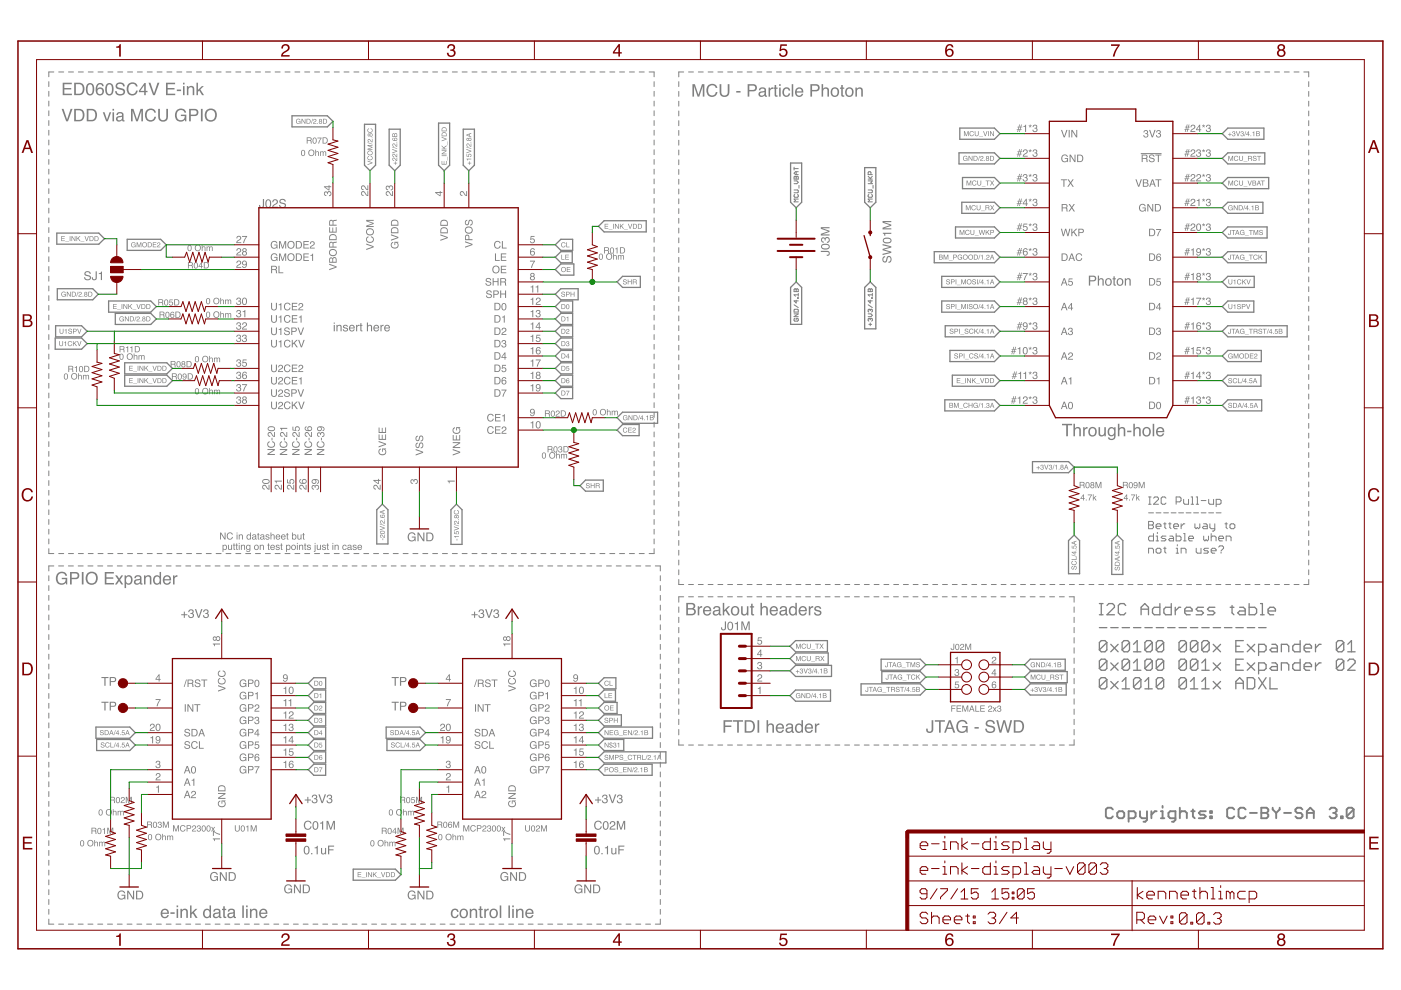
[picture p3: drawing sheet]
<svg xmlns="http://www.w3.org/2000/svg" width="297mm" height="210mm" viewBox="0 0 297 210" stroke-linecap="round" stroke-linejoin="round" font-family="sans-serif">
<g fill="#808080">
<path d="M13.3 17.5h1.9v.4h-1.6v.8h1.5v.3h-1.5v.9h1.6v.3h-1.9zM16.1 17.8v2.1h.6a1.03 1.03 0 0 0 .9-1 1.03 1.03 0 0 0-.9-1.1zM15.7 17.5h1.1a1.34 1.34 0 0 1 1.1 1.4 1.34 1.34 0 0 1-1.1 1.3h-1.1zM18.6 17.8a.94 .94 0 0 1 1.1 0 .94 .94 0 0 1 .3 1.1 .98 .98 0 0 1-.3 1.1 .98 .98 0 0 1-1.1 .1 1.93 1.93 0 0 1 0-2.3zM18.8 18a1.72 1.72 0 0 0 .1 1.9l.2 .1a1.1 1.1 0 0 0 .5-1.6l-.3-.5zM20.7 17.8a.76 .76 0 0 1 .8-.2 .76 .76 0 0 1 .5 .7h-.3a.53 .53 0 0 0-.7-.4 .53 .53 0 0 0-.4 .7v.2a.86 .86 0 0 1 1.3 .2 .86 .86 0 0 1-.4 1.3 .86 .86 0 0 1-1.2-.7v-1.1zM20.6 19.4a.6 .6 0 0 0 1.2 0 .6 .6 0 0 0-1.2 0zM22.7 17.8a.94 .94 0 0 1 1.1 0 .94 .94 0 0 1 .3 1.1 .98 .98 0 0 1-.3 1.1 .98 .98 0 0 1-1.1 .1 1.93 1.93 0 0 1 0-2.3zM22.9 18a1.72 1.72 0 0 0 .1 1.9l.2 .1a1.1 1.1 0 0 0 .5-1.6l-.3-.5zM24.7 17.7a1.04 1.04 0 0 1 1.7 .6h-.3a.61 .61 0 0 0-.6-.5 .61 .61 0 0 0-.6 .6l.2 .1a1.34 1.34 0 0 1 1.4 .9 1.07 1.07 0 0 1-1.1 .9 1.07 1.07 0 0 1-1-1h.4a.74 .74 0 0 0 .6 .6 .74 .74 0 0 0 .8-.4 1.36 1.36 0 0 0-1.3-.7l-.3-.2-.1-.3zM27.2 17.9a1.15 1.15 0 0 1 1.1-.4 1.15 1.15 0 0 1 .9 .8h-.4a.85 .85 0 0 0-1.1-.5 .85 .85 0 0 0-.5 1.1 .83 .83 0 0 0 .7 1 .83 .83 0 0 0 .9-.7h.4a1.22 1.22 0 0 1-1.5 1 1.22 1.22 0 0 1-.8-1.6zM30.6 18.1l-.9 1.2h.9zM30.6 17.6h.3v1.7h.4v.2h-.4v.7h-.3v-.7h-1.2v-.3zM31.5 17.5h.4l.7 2.3 .8-2.3h.4l-1 2.7h-.3zM35.2 17.5h1.9v.4h-1.6v.8h1.5v.3h-1.5v.9h1.6v.3h-1.9zM37.5 19h.9v.3h-.9zM38.8 18.3h.3v1.9h-.3zM38.8 17.5h.3v.4h-.3zM39.6 18.3h.3v.2a.68 .68 0 0 1 .8-.3 .68 .68 0 0 1 .5 .7v1.3h-.3v-1.2a.48 .48 0 0 0-.6-.5 .48 .48 0 0 0-.4 .7v1h-.3zM41.7 17.5h.3v1.6l.8-.8h.4l-.7 .7 .8 1.2h-.5l-.6-1-.2 .3v.7h-.3z"/>
<path d="M13.1 23.1h.4l.7 2.2 .8-2.2h.4l-1 2.6h-.4zM16.1 23.4v2h.6a1.03 1.03 0 0 0 .9-1 1.03 1.03 0 0 0-.9-1zM15.7 23.1h1.1a1.34 1.34 0 0 1 1.1 1.3 1.34 1.34 0 0 1-1.1 1.3h-1.1zM18.7 23.4v2h.7a1.03 1.03 0 0 0 .8-1 1.03 1.03 0 0 0-.8-1zM18.4 23.1h1.1a1.34 1.34 0 0 1 1.1 1.3 1.34 1.34 0 0 1-1.1 1.3h-1.1zM21.8 23.8h.4l.5 1.6 .5-1.6h.4l-.7 1.9h-.4zM23.9 23.8h.3v1.9h-.3zM23.9 23.1h.3v.3h-.3zM25 25.1a.46 .46 0 0 0 .6 .4 .46 .46 0 0 0 .2-.7zM24.8 24a.83 .83 0 0 1 1.4 .3v1.1l.2 .1v.2h-.4l-.1-.2a.65 .65 0 0 1-1 .3 .65 .65 0 0 1 0-1.1l1-.2a.44 .44 0 0 0-.4-.5 .44 .44 0 0 0-.5 .4h-.3zM27.8 23.1h.5l.7 2.2 .8-2.2h.5v2.6h-.3v-2.2l-.8 2.2h-.3l-.8-2.2v2.2h-.3zM31 23.4a1.15 1.15 0 0 1 1.2-.4 1.15 1.15 0 0 1 .9 .9h-.4a.85 .85 0 0 0-1.1-.5 .85 .85 0 0 0-.5 1 .83 .83 0 0 0 .6 1.1 .83 .83 0 0 0 1-.7h.4a1.22 1.22 0 0 1-1.6 .9 1.22 1.22 0 0 1-.7-1.6zM33.5 23.1h.4v1.6a.68 .68 0 0 0 .7 .8 .68 .68 0 0 0 .7-.8v-1.6h.3v1.5a1.05 1.05 0 0 1-1 1.2 1.05 1.05 0 0 1-1.1-1.2zM37.5 23.4a1.18 1.18 0 0 1 2 .5h-.4a.87 .87 0 0 0-1.1-.5 .87 .87 0 0 0-.5 1 .87 .87 0 0 0 .7 1.1 .87 .87 0 0 0 1-.9h-.9v-.3h1.2v1.4h-.2l-.1-.3a1.27 1.27 0 0 1-1.7 .1 1.27 1.27 0 0 1-.3-1.7zM40.1 23.1h1.2a.76 .76 0 0 1 .8 .7 .76 .76 0 0 1-.8 .8h-.8v1.1h-.4zM40.5 23.4v.9h.7a.46 .46 0 0 0 .5-.5 .46 .46 0 0 0-.5-.4zM42.6 23.1h.4v2.6h-.4zM43.9 23.3a1.38 1.38 0 0 1 2.1 .8 1.38 1.38 0 0 1-1.6 1.7 1.46 1.46 0 0 1-.5-2.5zM44 23.6a1.06 1.06 0 0 0-.1 1.4 1.06 1.06 0 0 0 1.3 .3 1.05 1.05 0 0 0 .3-1.4 1.05 1.05 0 0 0-1.5-.3z"/>
</g>
<g fill="none" stroke="#808080" stroke-width=".21">
<path d="M10.4 17.3v1.1M10.4 19.4v1M11.4 15.3h-1v1M12.4 15.3h1.1M14.5 15.3h1.1M16.6 15.3h1.1M18.7 15.3h1M20.8 15.3h1M22.9 15.3h1M25 15.3h1M27.1 15.3h1M29.1 15.3h1.1"/>
<path d="M31.2 15.3h1.1M33.3 15.3h1.1M35.4 15.3h1M37.5 15.3h1M39.6 15.3h1M41.7 15.3h1M43.7 15.3h1.1M45.8 15.3h1.1M47.9 15.3h1.1M50 15.3h1.1M52.1 15.3h1M54.2 15.3h1"/>
<path d="M56.3 15.3h1M58.3 15.3h1.1M60.4 15.3h1.1M62.5 15.3h1.1M64.6 15.3h1.1M66.7 15.3h1.1M68.8 15.3h1M70.9 15.3h1M72.9 15.3h1.1M75 15.3h1.1M77.1 15.3h1.1M79.2 15.3h1.1"/>
<path d="M81.3 15.3h1.1M83.4 15.3h1M85.5 15.3h1M87.5 15.3h1.1M89.6 15.3h1.1M91.7 15.3h1.1M93.8 15.3h1.1M95.9 15.3h1.1M98 15.3h1M100.1 15.3h1M102.2 15.3h1M104.2 15.3h1.1"/>
<path d="M106.3 15.3h1.1M108.4 15.3h1.1M110.5 15.3h1.1M112.6 15.3h1M114.7 15.3h1M116.8 15.3h1M118.9 15.3h1M120.9 15.3h1.1M123 15.3h1.1M125.1 15.3h1.1M127.2 15.3h1M129.3 15.3h1"/>
<path d="M131.4 15.3h1M133.5 15.3h1M135.5 15.3h1.1M137.6 15.3h1.1v1M138.7 17.3v1.1M138.7 19.4v1M10.4 21.4v1.1M10.4 23.5v1M10.4 25.6v1M10.4 27.6v1.1M10.4 29.7v1M10.4 31.7v1.1"/>
<path d="M10.4 33.8v1M10.4 35.9v1M10.4 38v1M138.7 21.4v1.1M138.7 23.5v1M138.7 25.6v1M138.7 27.6v1.1M138.7 29.7v1M138.7 31.7v1.1M138.7 33.8v1M138.7 35.9v1M138.7 38v1"/>
<path d="M10.4 40v1M10.4 42.1v1M10.4 44.1v1.1M10.4 46.2v1M10.4 48.3v1M10.4 50.3v1.1M10.4 52.4v1M10.4 54.4v1.1M10.4 56.5v1.1M10.4 58.6v1M138.7 40v1M138.7 42.1v1"/>
<path d="M138.7 44.1v1.1M138.7 46.2v1M138.7 48.3v1M138.7 50.3v1.1M138.7 52.4v1M138.7 54.4v1.1M138.7 56.5v1.1M138.7 58.6v1M10.4 60.6v1.1M10.4 62.7v1M10.4 64.8v1M10.4 66.8v1.1"/>
<path d="M10.4 68.9v1M10.4 71v1M10.4 73v1M10.4 75.1v1M10.4 77.2v1M10.4 79.2v1M138.7 60.6v1.1M138.7 62.7v1M138.7 64.8v1M138.7 66.8v1.1M138.7 68.9v1M138.7 71v1"/>
<path d="M138.7 73v1M138.7 75.1v1M138.7 77.2v1M138.7 79.2v1M10.4 81.3v1M10.4 83.3v1.1M10.4 85.4v1M10.4 87.5v1M10.4 89.5v1.1M10.4 91.6v1M10.4 93.6v1.1M10.4 95.7v1.1"/>
<path d="M10.4 97.8v1M10.4 99.8v1.1M138.7 81.3v1M138.7 83.3v1.1M138.7 85.4v1M138.7 87.5v1M138.7 89.5v1.1M138.7 91.6v1M138.7 93.6v1.1M138.7 95.7v1.1M138.7 97.8v1M138.7 99.8v1.1"/>
<path d="M10.4 116.3v1.1h1M10.4 101.9v1M10.4 104v1M10.4 106v1.1M10.4 108.1v1M10.4 110.2v1M10.4 112.2v1M10.4 114.3v1M12.4 117.4h1.1M14.5 117.4h1.1M16.6 117.4h1.1M18.7 117.4h1"/>
<path d="M20.8 117.4h1M22.9 117.4h1M25 117.4h1M27.1 117.4h1M29.1 117.4h1.1M31.2 117.4h1.1M33.3 117.4h1.1M35.4 117.4h1M37.5 117.4h1M39.6 117.4h1M41.7 117.4h1M43.7 117.4h1.1"/>
<path d="M45.8 117.4h1.1M47.9 117.4h1.1M50 117.4h1.1M52.1 117.4h1M54.2 117.4h1M56.3 117.4h1M58.3 117.4h1.1M60.4 117.4h1.1M62.5 117.4h1.1M64.6 117.4h1.1M66.7 117.4h1.1M68.8 117.4h1"/>
<path d="M70.9 117.4h1M72.9 117.4h1.1M75 117.4h1.1M77.1 117.4h1.1M79.2 117.4h1.1M81.3 117.4h1.1M83.4 117.4h1M85.5 117.4h1M87.5 117.4h1.1M89.6 117.4h1.1M91.7 117.4h1.1M93.8 117.4h1.1"/>
<path d="M95.9 117.4h1.1M98 117.4h1M100.1 117.4h1M102.2 117.4h1M104.2 117.4h1.1M106.3 117.4h1.1M108.4 117.4h1.1M110.5 117.4h1.1M112.6 117.4h1M114.7 117.4h1M116.8 117.4h1M118.9 117.4h1"/>
<path d="M120.9 117.4h1.1M123 117.4h1.1M125.1 117.4h1.1M127.2 117.4h1M129.3 117.4h1M131.4 117.4h1M133.5 117.4h1M135.5 117.4h1.1M138.7 101.9v1M138.7 104v1M138.7 106v1.1M138.7 108.1v1"/>
<path d="M138.7 110.2v1M138.7 112.2v1M138.7 114.3v1M138.7 116.3v1.1h-1.1"/>
</g>
<g fill="#808080">
<path d="M225.2 89.9h2.1v.3h-.9v2.3h-.3v-2.3h-.9zM227.6 89.8h.3v1a.67 .67 0 0 1 .8-.3 .67 .67 0 0 1 .5 .8v1.2h-.4v-1.2a.48 .48 0 0 0-.5-.5 .48 .48 0 0 0-.4 .7v1h-.3zM229.6 90.6h.4v.3l.3-.3 .3-.1v.4a.52 .52 0 0 0-.6 .5v1.1h-.4zM231.3 90.9a.72 .72 0 0 0-.2 .9 .72 .72 0 0 0 .9 .4 .73 .73 0 0 0 .2-.9 .73 .73 0 0 0-.9-.4zM231 90.8a.96 .96 0 0 1 1.3 .1 .96 .96 0 0 1 0 1.3 .96 .96 0 0 1-1.3 .1l-.3-.7zM232.9 90.6h.3v1.3a.48 .48 0 0 0 .7 .3 .48 .48 0 0 0 .2-.7v-.9h.4v1.9h-.3v-.3a.67 .67 0 0 1-.8 .3 .67 .67 0 0 1-.5-.6zM235.1 90.8l.5-.3 .6 .3v-.2h.3v1.7a.84 .84 0 0 1-.6 1 .84 .84 0 0 1-1-.6h.3a.56 .56 0 0 0 .8 .3 .56 .56 0 0 0 .2-.8 .83 .83 0 0 1-1.1 .2 .83 .83 0 0 1-.2-1.1zM235.3 91a.73 .73 0 0 0-.1 .8 .73 .73 0 0 0 .7 .4 .72 .72 0 0 0 .3-.8 .72 .72 0 0 0-.7-.5zM237 89.8h.3v1a.67 .67 0 0 1 .8-.3 .67 .67 0 0 1 .5 .8v1.2h-.4v-1.2a.48 .48 0 0 0-.5-.5 .48 .48 0 0 0-.4 .7v1h-.3zM239 91.3h.9v.3h-.9zM240.3 89.8h.3v1a.67 .67 0 0 1 .8-.3 .67 .67 0 0 1 .5 .8v1.2h-.4v-1.2a.48 .48 0 0 0-.6-.5 .48 .48 0 0 0-.3 .7v1h-.3zM242.8 90.9a.72 .72 0 0 0-.3 .9 .72 .72 0 0 0 .9 .4 .73 .73 0 0 0 .3-.9 .73 .73 0 0 0-.9-.4zM242.4 90.8a.96 .96 0 0 1 1.3 .1 .96 .96 0 0 1 0 1.3 .96 .96 0 0 1-1.3 .1l-.2-.7zM244.4 89.9h.3v2.6h-.3zM245.3 90.8a.88 .88 0 0 1 1.1-.2 .88 .88 0 0 1 .5 1h-1.5a.55 .55 0 0 0 .5 .7 .55 .55 0 0 0 .6-.4h.3a.94 .94 0 0 1-1.3 .6 .94 .94 0 0 1-.3-1.5zM245.6 91l-.2 .4h1.1l-.3-.6z"/>
<path d="M146.8 17.8h.5l.8 2.3 .7-2.3h.5v2.7h-.3v-2.2l-.7 2.2h-.4l-.8-2.2 .1 2.2h-.4zM150.1 18.2a1.15 1.15 0 0 1 1.1-.4 1.15 1.15 0 0 1 .9 .8h-.4a.85 .85 0 0 0-1-.5 .85 .85 0 0 0-.6 1.1 .83 .83 0 0 0 .7 1 .83 .83 0 0 0 1-.7h.3a1.22 1.22 0 0 1-1.5 1 1.22 1.22 0 0 1-.8-1.6zM152.6 17.8h.3v1.7a.68 .68 0 0 0 .7 .7 .68 .68 0 0 0 .7-.7v-1.7h.4v1.5a1.05 1.05 0 0 1-1.1 1.3 1.05 1.05 0 0 1-1-1.3zM156.1 19.3h.9v.3h-.9zM158.5 17.8h1.2a.76 .76 0 0 1 .8 .8 .76 .76 0 0 1-.8 .8h-.8v1.1h-.4zM158.9 18.2v.9h.7a.46 .46 0 0 0 .5-.5 .46 .46 0 0 0-.5-.4zM161.2 19.8a.46 .46 0 0 0 .6 .4 .46 .46 0 0 0 .2-.7zM161 18.8a.83 .83 0 0 1 1.4 .2v1.2l.2 .1v.2h-.3l-.2-.3a.65 .65 0 0 1-1 .3 .65 .65 0 0 1 0-1l1-.3a.44 .44 0 0 0-.4-.4 .44 .44 0 0 0-.5 .3h-.3zM162.9 18.6h.4v.3l.3-.3 .3-.1v.4a.52 .52 0 0 0-.6 .5v1.1h-.4zM164.2 18h.4v.6h.3v.2h-.3v1.3l.3 .1v.3a.46 .46 0 0 1-.7-.4v-1.3h-.2v-.2h.2zM165.2 18.6h.3v1.9h-.3zM165.2 17.8h.3v.4h-.3zM166.1 18.8a.79 .79 0 0 1 .9-.3 .79 .79 0 0 1 .5 .7h-.3a.53 .53 0 0 0-.7-.4 .53 .53 0 0 0-.3 .8 .51 .51 0 0 0 .4 .6 .51 .51 0 0 0 .6-.4h.3a.87 .87 0 0 1-1.1 .7 .87 .87 0 0 1-.5-1.2zM167.9 17.8h.3v2.7h-.3zM168.8 18.8a.88 .88 0 0 1 1.1-.2 .88 .88 0 0 1 .4 1h-1.4a.55 .55 0 0 0 .4 .7 .55 .55 0 0 0 .7-.4h.3a.94 .94 0 0 1-1.3 .5 .94 .94 0 0 1-.3-1.4zM169.1 19l-.2 .4h1.1l-.4-.6zM171.8 17.8h1.2a.76 .76 0 0 1 .8 .8 .76 .76 0 0 1-.8 .8h-.8v1.1h-.4zM172.2 18.2v.9h.7a.46 .46 0 0 0 .5-.5 .46 .46 0 0 0-.5-.4zM174.2 17.8h.3v1a.67 .67 0 0 1 .8-.3 .67 .67 0 0 1 .5 .8v1.2h-.4v-1.2a.48 .48 0 0 0-.5-.5 .48 .48 0 0 0-.4 .7v1h-.3zM176.7 18.9a.72 .72 0 0 0-.3 .9 .72 .72 0 0 0 .9 .4 .73 .73 0 0 0 .3-1 .73 .73 0 0 0-.9-.3zM176.4 18.8a.96 .96 0 0 1 1.3 .1 .96 .96 0 0 1-.1 1.3 .96 .96 0 0 1-1.3 .1l-.2-.7zM178.4 18h.3v.6h.3v.2h-.3v1.3l.3 .1v.3a.46 .46 0 0 1-.6-.4v-1.3h-.3v-.2h.3zM179.8 18.9a.72 .72 0 0 0-.3 .9 .72 .72 0 0 0 .9 .4 .73 .73 0 0 0 .2-1 .73 .73 0 0 0-.8-.3zM179.4 18.8a.96 .96 0 0 1 1.3 .1 .96 .96 0 0 1 0 1.3 .96 .96 0 0 1-1.3 .1l-.2-.7zM181.4 18.6h.3v.2a.68 .68 0 0 1 .8-.3 .68 .68 0 0 1 .4 .8v1.2h-.3v-1.2a.48 .48 0 0 0-.6-.5 .48 .48 0 0 0-.3 .7v1h-.3z"/>
</g>
<g fill="none" stroke="#808080" stroke-width=".21">
<path d="M143.9 15.3h1M146 15.3h1M148.1 15.3h1M150.1 15.3h1.1M152.2 15.3h1M154.3 15.3h1M156.3 15.3h1.1M158.4 15.3h1M160.5 15.3h1M162.6 15.3h1M164.6 15.3h1.1M166.7 15.3h1"/>
<path d="M168.8 15.3h1M170.8 15.3h1.1M172.9 15.3h1M175 15.3h1M177.1 15.3h1M179.1 15.3h1.1M181.2 15.3h1M183.3 15.3h1M185.3 15.3h1.1M187.4 15.3h1M189.5 15.3h1M191.5 15.3h1.1"/>
<path d="M193.6 15.3h1M195.7 15.3h1M197.8 15.3h1M199.8 15.3h1.1M201.9 15.3h1M204 15.3h1M206 15.3h1.1M208.1 15.3h1M210.2 15.3h1M212.3 15.3h1M214.3 15.3h1.1M216.4 15.3h1"/>
<path d="M218.5 15.3h1M220.5 15.3h1.1M222.6 15.3h1M224.7 15.3h1M226.7 15.3h1.1M228.8 15.3h1M230.9 15.3h1M233 15.3h1M235 15.3h1.1M237.1 15.3h1M239.2 15.3h1M241.2 15.3h1.1"/>
<path d="M243.3 15.3h1M245.4 15.3h1M247.5 15.3h1M249.5 15.3h1.1M251.6 15.3h1M253.7 15.3h1M255.7 15.3h1.1M257.8 15.3h1M259.9 15.3h1M262 15.3h1M264 15.3h1M266.1 15.3h1"/>
<path d="M268.2 15.3h1M270.2 15.3h1.1M272.3 15.3h1M274.4 15.3h1M276.4 15.3h1.1M11.4 120h-1v1.1M12.4 120h1.1M14.5 120h1.1M16.6 120h1M18.6 120h1.1M20.7 120h1.1M22.8 120h1.1"/>
<path d="M24.9 120h1M26.9 120h1.1M29 120h1.1M31.1 120h1M33.2 120h1M35.2 120h1.1M37.3 120h1.1M39.4 120h1M41.5 120h1M43.5 120h1.1M45.6 120h1.1M47.7 120h1"/>
<path d="M49.8 120h1M51.8 120h1.1M53.9 120h1M56 120h1M58.1 120h1M60.1 120h1.1M62.2 120h1M64.3 120h1M66.4 120h1M68.4 120h1.1M70.5 120h1M72.6 120h1"/>
<path d="M74.7 120h1M76.7 120h1.1M78.8 120h1M80.9 120h1M83 120h1M85 120h1.1M87.1 120h1M89.2 120h1M91.2 120h1.1M93.3 120h1.1M95.4 120h1M97.5 120h1"/>
<path d="M99.5 120h1.1M101.6 120h1.1M103.7 120h1M105.8 120h1M107.8 120h1.1M109.9 120h1.1M112 120h1M114.1 120h1M116.1 120h1.1M118.2 120h1.1M120.3 120h1M122.4 120h1"/>
<path d="M124.4 120h1.1M126.5 120h1.1M128.6 120h1M130.7 120h1M132.7 120h1.1M134.8 120h1M136.9 120h1M138.9 120h1.1v1.1M10.4 122.1v1M10.4 124.2v1M10.4 126.2v1.1M10.4 128.3v1.1"/>
<path d="M10.4 130.4v1M10.4 132.5v1M10.4 134.6v1M10.4 136.6v1.1M10.4 138.7v1.1M140 122.1v1M140 124.2v1M140 126.2v1.1M140 128.3v1.1M140 130.4v1M140 132.5v1M140 134.6v1"/>
<path d="M140 136.6v1.1M140 138.7v1.1M10.4 140.8v1M10.4 142.9v1M10.4 144.9v1.1M10.4 147v1.1M10.4 149.1v1.1M10.4 151.2v1.1M10.4 153.3v1M10.4 155.4v1M10.4 157.4v1.1M10.4 159.5v1.1"/>
<path d="M140 140.8v1M140 142.9v1M140 144.9v1.1M140 147v1.1M140 149.1v1.1M140 151.2v1.1M140 153.3v1M140 155.4v1M140 157.4v1.1M140 159.5v1.1M10.4 161.6v1M10.4 163.7v1"/>
<path d="M10.4 165.8v1M10.4 167.8v1.1M10.4 169.9v1.1M10.4 172v1.1M10.4 174.1v1M10.4 176.1v1.1M10.4 178.2v1.1M140 161.6v1M140 163.7v1M140 165.8v1M140 167.8v1.1M140 169.9v1.1"/>
<path d="M140 172v1.1M140 174.1v1M140 176.1v1.1M140 178.2v1.1M10.4 180.3v1.1M10.4 182.4v1.1M10.4 184.5v1M10.4 186.6v1M10.4 188.6v1.1M10.4 190.7v1.1M10.4 192.8v1M10.4 194.9v1h1"/>
<path d="M12.4 195.9h1.1M14.5 195.9h1.1M16.6 195.9h1M18.6 195.9h1.1M20.7 195.9h1.1M22.8 195.9h1.1M24.9 195.9h1M26.9 195.9h1.1M29 195.9h1.1M31.1 195.9h1M33.2 195.9h1M35.2 195.9h1.1"/>
<path d="M37.3 195.9h1.1M39.4 195.9h1M41.5 195.9h1M43.5 195.9h1.1M45.6 195.9h1.1M47.7 195.9h1M49.8 195.9h1M51.8 195.9h1.1M53.9 195.9h1M56 195.9h1M58.1 195.9h1M60.1 195.9h1.1"/>
<path d="M62.2 195.9h1M64.3 195.9h1M66.4 195.9h1M68.4 195.9h1.1M70.5 195.9h1M72.6 195.9h1M74.7 195.9h1M76.7 195.9h1.1M78.8 195.9h1M80.9 195.9h1M83 195.9h1M85 195.9h1.1"/>
<path d="M87.1 195.9h1M89.2 195.9h1M91.2 195.9h1.1M93.3 195.9h1.1M95.4 195.9h1M97.5 195.9h1M99.5 195.9h1.1M101.6 195.9h1.1M103.7 195.9h1M105.8 195.9h1M107.8 195.9h1.1M109.9 195.9h1.1"/>
<path d="M112 195.9h1M114.1 195.9h1M116.1 195.9h1.1M118.2 195.9h1.1M120.3 195.9h1M122.4 195.9h1M124.4 195.9h1.1M126.5 195.9h1.1M128.6 195.9h1M130.7 195.9h1M132.7 195.9h1.1M134.8 195.9h1"/>
<path d="M136.9 195.9h1M140 180.3v1.1M140 182.4v1.1M140 184.5v1M140 186.6v1M140 188.6v1.1M140 190.7v1.1M140 192.8v1M140 194.9v1h-1.1"/>
</g>
<g fill="#808080">
<path d="M145.9 128.1v.8h.6a.43 .43 0 0 0 .6-.4 .43 .43 0 0 0-.6-.4zM145.9 129.2v1h.7a.48 .48 0 0 0 .6-.5 .48 .48 0 0 0-.6-.5zM145.5 127.8h1.1a.65 .65 0 0 1 .8 .5 .65 .65 0 0 1-.3 .7 .75 .75 0 0 1 .4 1 .75 .75 0 0 1-.9 .5h-1.1zM147.9 128.5h.3v.4l.4-.4h.3v.3a.52 .52 0 0 0-.6 .6v1.1h-.4zM149.3 128.8a.88 .88 0 0 1 1.1-.2 .88 .88 0 0 1 .4 1h-1.4a.55 .55 0 0 0 .4 .6 .55 .55 0 0 0 .7-.3h.3a.94 .94 0 0 1-1.4 .5 .94 .94 0 0 1-.2-1.4zM149.6 128.9l-.2 .5h1.1l-.4-.6zM151.5 129.8a.46 .46 0 0 0 .6 .4 .46 .46 0 0 0 .2-.7zM151.3 128.8a.83 .83 0 0 1 1.4 .2v1.2h.2v.3h-.3l-.2-.3a.65 .65 0 0 1-1 .3 .65 .65 0 0 1 0-1l1-.3a.44 .44 0 0 0-.4-.5 .44 .44 0 0 0-.5 .4h-.3zM153.2 127.8h.3v1.6l.9-.9h.4l-.7 .8 .7 1.2h-.4l-.6-1-.3 .2v.8h-.3zM155.5 128.9a.72 .72 0 0 0-.2 .9 .72 .72 0 0 0 .9 .4 .73 .73 0 0 0 .2-1 .73 .73 0 0 0-.9-.3zM155.2 128.8a.96 .96 0 0 1 1.3 .1 .96 .96 0 0 1 0 1.3 .96 .96 0 0 1-1.3 .1l-.2-.8zM157.1 128.5h.4v1.3a.48 .48 0 0 0 .6 .4 .48 .48 0 0 0 .3-.7v-1h.3v2h-.3v-.3a.67 .67 0 0 1-.8 .3 .67 .67 0 0 1-.5-.6zM159.2 128h.4v.5h.3v.3h-.3v1.3l.3 .1v.3a.46 .46 0 0 1-.7-.4v-1.3h-.2v-.3h.2zM161.2 127.8h.4v1a.67 .67 0 0 1 .8-.3 .67 .67 0 0 1 .4 .7v1.3h-.3v-1.2a.48 .48 0 0 0-.6-.5 .48 .48 0 0 0-.3 .6v1.1h-.4zM163.4 128.8a.88 .88 0 0 1 1.1-.2 .88 .88 0 0 1 .4 1h-1.4a.55 .55 0 0 0 .4 .6 .55 .55 0 0 0 .7-.3h.3a.94 .94 0 0 1-1.3 .5 .94 .94 0 0 1-.3-1.4zM163.7 128.9l-.2 .5h1.1l-.4-.6zM165.6 129.8a.46 .46 0 0 0 .6 .4 .46 .46 0 0 0 .3-.7zM165.4 128.8a.83 .83 0 0 1 1.4 .2v1.2h.3v.3h-.4l-.2-.3a.65 .65 0 0 1-1 .3 .65 .65 0 0 1 0-1l1-.3a.44 .44 0 0 0-.4-.5 .44 .44 0 0 0-.5 .4h-.3zM167.7 129a.7 .7 0 0 0-.1 .8 .7 .7 0 0 0 .8 .4 .76 .76 0 0 0 .3-.9 .76 .76 0 0 0-.7-.5zM167.6 128.6l.7-.1 .3 .3v-1h.3v2.7h-.2v-.3a.84 .84 0 0 1-1.2 .2 .84 .84 0 0 1-.2-1.1zM169.6 128.8a.88 .88 0 0 1 1-.2 .88 .88 0 0 1 .5 1h-1.4a.55 .55 0 0 0 .4 .6 .55 .55 0 0 0 .6-.3h.3a.94 .94 0 0 1-1.3 .5 .94 .94 0 0 1-.3-1.4zM169.8 128.9l-.1 .5h1l-.3-.6zM171.5 128.5h.3v.4l.3-.4h.3v.3a.52 .52 0 0 0-.6 .6v1.1h-.3zM172.8 128.7a.78 .78 0 0 1 1.3 .4h-.3a.41 .41 0 0 0-.4-.3 .41 .41 0 0 0-.4 .3l.2 .2a.82 .82 0 0 1 .9 .8 .83 .83 0 0 1-.8 .4 .83 .83 0 0 1-.7-.6h.3a.47 .47 0 0 0 .5 .4 .47 .47 0 0 0 .4-.5h-.1a.97 .97 0 0 1-1-.9z"/>
<path d="M12.2 121.6a1.18 1.18 0 0 1 2 .5h-.3a.87 .87 0 0 0-1.1-.5 .87 .87 0 0 0-.6 1 .87 .87 0 0 0 .8 1.1 .87 .87 0 0 0 .9-.9h-.8v-.3h1.2v1.4h-.3l-.1-.3a1.27 1.27 0 0 1-1.7 .1 1.27 1.27 0 0 1-.3-1.7zM14.8 121.3h1.2a.76 .76 0 0 1 .8 .7 .76 .76 0 0 1-.8 .8h-.8v1.1h-.4zM15.2 121.6v.9h.7a.46 .46 0 0 0 .6-.5 .46 .46 0 0 0-.6-.4zM17.3 121.3h.4v2.6h-.4zM18.6 121.5a1.38 1.38 0 0 1 2.1 .8 1.38 1.38 0 0 1-1.6 1.7 1.46 1.46 0 0 1-.5-2.5zM18.8 121.8a1.06 1.06 0 0 0-.2 1.4 1.06 1.06 0 0 0 1.4 .3 1.05 1.05 0 0 0 .3-1.5 1.05 1.05 0 0 0-1.5-.2zM22.2 121.3h1.9v.3h-1.5v.8h1.4v.3h-1.4v.9h1.6v.3h-2zM24.4 122h.4l.5 .7 .4-.7h.4l-.6 .9 .6 1h-.4l-.5-.7-.4 .7h-.4l.7-1zM26.9 122.4a.76 .76 0 0 0-.2 .8 .76 .76 0 0 0 .7 .5 .81 .81 0 0 0 .4-.8 .81 .81 0 0 0-.6-.7zM26.4 122h.3v.3a.83 .83 0 0 1 1.1-.2 .83 .83 0 0 1 .3 1.1 .76 .76 0 0 1-.5 .7 .76 .76 0 0 1-.9-.2v1h-.3zM28.8 123.2a.46 .46 0 0 0 .6 .5 .46 .46 0 0 0 .2-.7zM28.6 122.2a.83 .83 0 0 1 1.4 .3v1.1l.2 .1v.2h-.4l-.1-.2a.65 .65 0 0 1-1 .3 .65 .65 0 0 1 0-1.1l1-.2a.44 .44 0 0 0-.4-.5 .44 .44 0 0 0-.5 .4h-.3zM30.5 122h.3v.3a.68 .68 0 0 1 .8-.3 .68 .68 0 0 1 .5 .7v1.2h-.3v-1.2a.48 .48 0 0 0-.6-.4 .48 .48 0 0 0-.3 .6v1h-.4zM32.9 122.4a.7 .7 0 0 0-.1 .9 .7 .7 0 0 0 .8 .3 .76 .76 0 0 0 .3-.8 .76 .76 0 0 0-.7-.5zM32.8 122.1l.7-.1 .3 .2v-.9h.3v2.6h-.2v-.2a.84 .84 0 0 1-1.2 .1 .84 .84 0 0 1-.2-1.1zM34.8 122.2a.88 .88 0 0 1 1-.1 .88 .88 0 0 1 .5 1h-1.4a.55 .55 0 0 0 .4 .6 .55 .55 0 0 0 .6-.4h.3a.94 .94 0 0 1-1.3 .6 .94 .94 0 0 1-.3-1.4zM35 122.4l-.1 .4h1l-.3-.5zM36.7 122h.3v.3l.3-.3h.3v.3a.52 .52 0 0 0-.6 .5v1.1h-.3z"/>
<path d="M34.3 192.9a.88 .88 0 0 1 1.1-.1 .88 .88 0 0 1 .4 1h-1.4a.55 .55 0 0 0 .4 .6 .55 .55 0 0 0 .7-.4h.3a.94 .94 0 0 1-1.4 .6 .94 .94 0 0 1-.2-1.4zM34.6 193.1l-.2 .4h1.1l-.4-.5zM36.1 193.4h.9v.4h-.9zM37.4 192.7h.4v1.9h-.4zM37.4 192h.4v.3h-.4zM38.3 192.7h.3v.3a.68 .68 0 0 1 .8-.3 .68 .68 0 0 1 .4 .7v1.2h-.3v-1.2a.48 .48 0 0 0-.6-.4 .48 .48 0 0 0-.3 .6v1h-.3zM40.3 192h.3v1.5l.8-.8h.5l-.8 .7 .8 1.2h-.4l-.6-.9-.3 .2v.7h-.3zM43.5 193.1a.7 .7 0 0 0-.1 .9 .7 .7 0 0 0 .8 .3 .76 .76 0 0 0 .2-.8 .76 .76 0 0 0-.6-.5zM43.4 192.8l.7-.1 .3 .2v-.9h.3v2.6h-.3v-.2a.84 .84 0 0 1-1.1 .1 .84 .84 0 0 1-.2-1.1zM45.5 193.9a.46 .46 0 0 0 .6 .5 .46 .46 0 0 0 .2-.7zM45.3 192.9a.83 .83 0 0 1 1.4 .3v1.1l.2 .1v.2h-.3l-.2-.2a.65 .65 0 0 1-1 .3 .65 .65 0 0 1 0-1.1l1-.2a.44 .44 0 0 0-.4-.5 .44 .44 0 0 0-.5 .4h-.3zM47.3 192.2h.4v.5h.3v.3h-.3v1.2l.3 .2v.2a.46 .46 0 0 1-.7-.4v-1.2h-.2v-.3h.2zM48.6 193.9a.46 .46 0 0 0 .6 .5 .46 .46 0 0 0 .2-.7zM48.4 192.9a.83 .83 0 0 1 1.4 .3v1.1l.2 .1v.2h-.3l-.2-.2a.65 .65 0 0 1-1 .3 .65 .65 0 0 1 0-1.1l1-.2a.44 .44 0 0 0-.4-.5 .44 .44 0 0 0-.5 .4h-.3zM51.4 192h.3v2.6h-.3zM52.2 192.7h.3v1.9h-.3zM52.2 192h.3v.3h-.3zM53 192.7h.3v.3a.68 .68 0 0 1 .8-.3 .68 .68 0 0 1 .5 .7v1.2h-.4v-1.2a.48 .48 0 0 0-.5-.4 .48 .48 0 0 0-.4 .6v1h-.3zM55.2 192.9a.88 .88 0 0 1 1.1-.1 .88 .88 0 0 1 .4 1h-1.4a.55 .55 0 0 0 .4 .6 .55 .55 0 0 0 .7-.4h.3a.94 .94 0 0 1-1.4 .6 .94 .94 0 0 1-.3-1.4zM55.5 193.1l-.2 .4h1.1l-.4-.5z"/>
<path d="M95.8 192.9a.79 .79 0 0 1 .9-.2 .79 .79 0 0 1 .5 .6h-.3a.53 .53 0 0 0-.7-.3 .53 .53 0 0 0-.3 .7 .51 .51 0 0 0 .4 .7 .51 .51 0 0 0 .6-.5h.3a.87 .87 0 0 1-1.1 .7 .87 .87 0 0 1-.5-1.2zM98 193a.72 .72 0 0 0-.3 1 .72 .72 0 0 0 1 .3 .73 .73 0 0 0 .2-.9 .73 .73 0 0 0-.9-.4zM97.7 192.9a.96 .96 0 0 1 1.3 .1 .96 .96 0 0 1 0 1.3 .96 .96 0 0 1-1.3 .1l-.3-.7zM99.6 192.7h.3v.3a.68 .68 0 0 1 .8-.3 .68 .68 0 0 1 .5 .7v1.2h-.4v-1.2a.48 .48 0 0 0-.5-.4 .48 .48 0 0 0-.4 .6v1h-.3zM101.7 192.2h.3v.5h.3v.3h-.3v1.2l.3 .2v.2a.46 .46 0 0 1-.6-.4v-1.2h-.3v-.3h.3zM102.7 192.7h.3v.3l.3-.3h.3v.3a.52 .52 0 0 0-.6 .5v1.1h-.3zM104.3 193a.72 .72 0 0 0-.2 1 .72 .72 0 0 0 .9 .3 .73 .73 0 0 0 .2-.9 .73 .73 0 0 0-.9-.4zM104 192.9a.96 .96 0 0 1 1.3 .1 .96 .96 0 0 1 0 1.3 .96 .96 0 0 1-1.3 .1l-.2-.7zM106 192h.3v2.6h-.3zM107.8 192h.3v2.6h-.3zM108.6 192.7h.3v1.9h-.3zM108.6 192h.3v.3h-.3zM109.4 192.7h.3v.3a.68 .68 0 0 1 .8-.3 .68 .68 0 0 1 .5 .7v1.2h-.3v-1.2a.48 .48 0 0 0-.6-.4 .48 .48 0 0 0-.4 .6v1h-.3zM111.6 192.9a.88 .88 0 0 1 1.1-.1 .88 .88 0 0 1 .4 1h-1.4a.55 .55 0 0 0 .4 .6 .55 .55 0 0 0 .7-.4h.3a.94 .94 0 0 1-1.3 .6 .94 .94 0 0 1-.3-1.4zM111.9 193.1l-.2 .4h1.1l-.4-.5z"/>
</g>
<g fill="none" stroke="#808080" stroke-width=".21">
<path d="M143.9 15.3v1M143.9 17.3v1.1M143.9 19.4v1M277.5 15.3v1M277.5 17.3v1.1M277.5 19.4v1M143.9 21.5v1M143.9 23.5v1.1M143.9 25.6v1M143.9 27.7v1M143.9 29.7v1.1M143.9 31.8v1.1"/>
<path d="M143.9 33.9v1M143.9 35.9v1.1M143.9 38v1.1M277.5 21.5v1M277.5 23.5v1.1M277.5 25.6v1M277.5 27.7v1M277.5 29.7v1.1M277.5 31.8v1.1M277.5 33.9v1M277.5 35.9v1.1M277.5 38v1.1"/>
<path d="M143.9 40.1v1M143.9 42.2v1M143.9 44.2v1.1M143.9 46.3v1M143.9 48.4v1M143.9 50.4v1.1M143.9 52.5v1.1M143.9 54.6v1M143.9 56.6v1.1M143.9 58.7v1.1M277.5 40.1v1M277.5 42.2v1"/>
<path d="M277.5 44.2v1.1M277.5 46.3v1M277.5 48.4v1M277.5 50.4v1.1M277.5 52.5v1.1M277.5 54.6v1M277.5 56.6v1.1M277.5 58.7v1.1M143.9 60.8v1M143.9 62.9v1M143.9 64.9v1.1M143.9 67v1"/>
<path d="M143.9 69.1v1M143.9 71.1v1.1M143.9 73.2v1.1M143.9 75.3v1M143.9 77.3v1.1M143.9 79.4v1.1M277.5 60.8v1M277.5 62.9v1M277.5 64.9v1.1M277.5 67v1M277.5 69.1v1M277.5 71.1v1.1"/>
<path d="M277.5 73.2v1.1M277.5 75.3v1M277.5 77.3v1.1M277.5 79.4v1.1M143.9 81.5v1M143.9 83.5v1.1M143.9 85.6v1.1M143.9 87.7v1M143.9 89.8v1M143.9 91.8v1.1M143.9 93.9v1M143.9 96v1"/>
<path d="M143.9 98v1.1M277.5 81.5v1M277.5 83.5v1.1M277.5 85.6v1.1M277.5 87.7v1M277.5 89.8v1M277.5 91.8v1.1M277.5 93.9v1M277.5 96v1M277.5 98v1.1M143.9 100.1v1.1M143.9 102.2v1"/>
<path d="M143.9 104.2v1.1M143.9 106.3v1.1M143.9 108.4v1M143.9 110.5v1M143.9 112.5v1.1M143.9 114.6v1M143.9 116.7v1M143.9 118.7v1.1M277.5 100.1v1.1M277.5 102.2v1M277.5 104.2v1.1M277.5 106.3v1.1"/>
<path d="M277.5 108.4v1M277.5 110.5v1M277.5 112.5v1.1M277.5 114.6v1M277.5 116.7v1M277.5 118.7v1.1M143.9 120.8v1.1M143.9 122.9v1h1M146 123.9h1M148.1 123.9h1M150.1 123.9h1.1M152.2 123.9h1"/>
<path d="M154.3 123.9h1M156.3 123.9h1.1M158.4 123.9h1M160.5 123.9h1M162.6 123.9h1M164.6 123.9h1.1M166.7 123.9h1M168.8 123.9h1M170.8 123.9h1.1M172.9 123.9h1M175 123.9h1M177.1 123.9h1"/>
<path d="M179.1 123.9h1.1M181.2 123.9h1M183.3 123.9h1M185.3 123.9h1.1M187.4 123.9h1M189.5 123.9h1M191.5 123.9h1.1M193.6 123.9h1M195.7 123.9h1M197.8 123.9h1M199.8 123.9h1.1M201.9 123.9h1"/>
<path d="M204 123.9h1M206 123.9h1.1M208.1 123.9h1M210.2 123.9h1M212.3 123.9h1M214.3 123.9h1.1M216.4 123.9h1M218.5 123.9h1M220.5 123.9h1.1M222.6 123.9h1M224.7 123.9h1M226.7 123.9h1.1"/>
<path d="M228.8 123.9h1M230.9 123.9h1M233 123.9h1M235 123.9h1.1M237.1 123.9h1M239.2 123.9h1M241.2 123.9h1.1M243.3 123.9h1M245.4 123.9h1M247.5 123.9h1M249.5 123.9h1.1M251.6 123.9h1"/>
<path d="M253.7 123.9h1M255.7 123.9h1.1M257.8 123.9h1M259.9 123.9h1M262 123.9h1M264 123.9h1M266.1 123.9h1M268.2 123.9h1M270.2 123.9h1.1M272.3 123.9h1M274.4 123.9h1M277.5 122.9v1h-1.1"/>
<path d="M277.5 120.8v1.1"/>
</g>
<g fill="#808080">
<path d="M153.4 152.7h1.8v.3h-1.4v.8h1.3v.3h-1.3v1.2h-.4zM155.4 152.7h2.1v.3h-.9v2.3h-.3v-2.3h-.9zM158.2 153v2h.7a1.03 1.03 0 0 0 .8-1 1.03 1.03 0 0 0-.8-1zM157.9 152.7h1.1a1.34 1.34 0 0 1 1.1 1.3 1.34 1.34 0 0 1-1.2 1.3h-1zM160.6 152.7h.4v2.6h-.4zM162.5 152.7h.4v1a.67 .67 0 0 1 .8-.3 .67 .67 0 0 1 .4 .7v1.2h-.3v-1.2a.48 .48 0 0 0-.6-.4 .48 .48 0 0 0-.3 .6v1h-.4zM164.7 153.7a.88 .88 0 0 1 1.1-.2 .88 .88 0 0 1 .4 1h-1.4a.55 .55 0 0 0 .4 .6 .55 .55 0 0 0 .7-.4h.3a.94 .94 0 0 1-1.3 .6 .94 .94 0 0 1-.3-1.4zM165 153.8l-.2 .4h1.1l-.4-.5zM166.9 154.7a.46 .46 0 0 0 .6 .4 .46 .46 0 0 0 .3-.7zM166.7 153.6a.83 .83 0 0 1 1.4 .3v1.2h.3v.3h-.4l-.2-.3a.65 .65 0 0 1-1 .3 .65 .65 0 0 1 0-1.1l1-.2a.44 .44 0 0 0-.4-.5 .44 .44 0 0 0-.5 .4h-.3zM169 153.9a.7 .7 0 0 0-.1 .8 .7 .7 0 0 0 .8 .3 .76 .76 0 0 0 .2-.8 .76 .76 0 0 0-.6-.5zM168.9 153.5l.7-.1 .3 .3v-1h.3v2.6h-.2v-.2a.84 .84 0 0 1-1.2 .2 .84 .84 0 0 1-.2-1.1zM170.9 153.7a.88 .88 0 0 1 1-.2 .88 .88 0 0 1 .5 1h-1.4a.55 .55 0 0 0 .4 .6 .55 .55 0 0 0 .6-.4h.3a.94 .94 0 0 1-1.3 .6 .94 .94 0 0 1-.3-1.4zM171.1 153.8l-.1 .4h1l-.3-.5zM172.8 153.4h.3v.3l.3-.3h.3v.3a.52 .52 0 0 0-.6 .5v1.1h-.3z"/>
<path d="M197.5 152.7h.4v1.9a.77 .77 0 0 1-.8 .8 .77 .77 0 0 1-.7-.9h.3a.45 .45 0 0 0 .4 .6 .45 .45 0 0 0 .4-.6zM198.2 152.7h2.1v.3h-.8v2.3h-.4v-2.3h-.9zM201.4 153.1l-.5 1.2h.9zM201.2 152.7h.4l.9 2.6h-.4l-.2-.7h-1.1l-.3 .7h-.3zM203.1 153a1.18 1.18 0 0 1 2 .5h-.3a.87 .87 0 0 0-1.1-.5 .87 .87 0 0 0-.6 1 .87 .87 0 0 0 .8 1.1 .87 .87 0 0 0 .9-.9h-.8v-.3h1.2v1.4h-.3l-.1-.3a1.27 1.27 0 0 1-1.7 .1 1.27 1.27 0 0 1-.3-1.6zM206.6 154.2h.9v.3h-.9zM209.2 152.9a1.04 1.04 0 0 1 1.7 .6h-.3a.61 .61 0 0 0-.7-.6 .61 .61 0 0 0-.5 .7l.2 .1a1.34 1.34 0 0 1 1.4 .9 1.07 1.07 0 0 1-1.1 .8 1.07 1.07 0 0 1-1-.9h.3a.74 .74 0 0 0 .7 .6 .74 .74 0 0 0 .7-.4 1.36 1.36 0 0 0-1.3-.7l-.2-.2-.1-.4zM211.2 152.7h.4l.5 2.2 .6-2.2h.4l.6 2.2 .5-2.2h.4l-.7 2.6h-.4l-.6-2.1-.6 2.1h-.4zM215.3 153v2h.6a1.03 1.03 0 0 0 .9-1 1.03 1.03 0 0 0-.9-1zM214.9 152.7h1.1a1.34 1.34 0 0 1 1.1 1.3 1.34 1.34 0 0 1-1.1 1.3h-1.1z"/>
</g>
<g fill="none" stroke="#808080" stroke-width=".21">
<path d="M143.9 128.7v1.1M143.9 130.9v1.1M143.9 133v1.2M143.9 135.2v1.1M143.9 137.4v1.1M143.9 139.5v1.2M144.9 126.5h-1v1.2M146 126.5h1M148.1 126.5h1M150.1 126.5h1.1M152.2 126.5h1M154.3 126.5h1"/>
<path d="M156.3 126.5h1.1M158.4 126.5h1M160.5 126.5h1M162.5 126.5h1.1M164.6 126.5h1.1M166.7 126.5h1M168.7 126.5h1.1M170.8 126.5h1.1M172.9 126.5h1M175 126.5h1M177 126.5h1.1M179.1 126.5h1"/>
<path d="M181.2 126.5h1M183.2 126.5h1.1M185.3 126.5h1.1M187.4 126.5h1M189.4 126.5h1.1M191.5 126.5h1.1M193.6 126.5h1M195.6 126.5h1.1M197.7 126.5h1.1M199.8 126.5h1M201.9 126.5h1M203.9 126.5h1.1"/>
<path d="M206 126.5h1M208.1 126.5h1M210.1 126.5h1.1M212.2 126.5h1M214.3 126.5h1M216.3 126.5h1.1M218.4 126.5h1.1M220.5 126.5h1M222.5 126.5h1.1M224.6 126.5h1.1M226.7 126.5h1v1.2M227.7 128.7v1.1"/>
<path d="M227.7 130.9v1.1M227.7 133v1.2M227.7 135.2v1.1M227.7 137.4v1.1M227.7 139.5v1.2M143.9 141.7v1.1M143.9 143.8v1.2M143.9 146v1.2M143.9 148.2v1.1M143.9 150.3v1.2M143.9 152.5v1.1M143.9 154.7v1.1"/>
<path d="M143.9 156.8v1.2h1M146 158h1M148.1 158h1M150.1 158h1.1M152.2 158h1M154.3 158h1M156.3 158h1.1M158.4 158h1M160.5 158h1M162.5 158h1.1M164.6 158h1.1M166.7 158h1"/>
<path d="M168.7 158h1.1M170.8 158h1.1M172.9 158h1M175 158h1M177 158h1.1M179.1 158h1M181.2 158h1M183.2 158h1.1M185.3 158h1.1M187.4 158h1M189.4 158h1.1M191.5 158h1.1"/>
<path d="M193.6 158h1M195.6 158h1.1M197.7 158h1.1M199.8 158h1M201.9 158h1M203.9 158h1.1M206 158h1M208.1 158h1M210.1 158h1.1M212.2 158h1M214.3 158h1M216.3 158h1.1"/>
<path d="M218.4 158h1.1M220.5 158h1M222.5 158h1.1M224.6 158h1.1M227.7 141.7v1.1M227.7 143.8v1.2M227.7 146v1.2M227.7 148.2v1.1M227.7 150.3v1.2M227.7 152.5v1.1M227.7 154.7v1.1M227.7 156.8v1.2h-1"/>
</g>
<g fill="none" stroke="#808080" stroke-width=".4">
<path d="M235.9 171.6l-.3-.3h-.8l-.3 .3v1.5l.3 .4h.8l.3-.4M236.9 172.4l.4-.4h.7l.4 .4v.7l-.4 .4h-.7l-.4-.4zM239.3 173.5h1.1l.4-.4v-.7l-.4-.4h-1.1v2.2M241.7 172v1.1l.4 .4h1.1M243.2 172v1.8l-.4 .4h-.4M244.1 172v1.5M245.2 172h-.3l-.8 .7M246.1 173.5h.8M246.1 172h.4v1.5M246.5 170.9v.4M249.2 173.5h-1.1l-.4-.4v-.7l.4-.4h1.1v1.8l-.4 .4h-.3M250.1 172.4l.4-.4h.7l.4 .4v1.1"/>
<path d="M250.1 171.3v2.2M252.6 172h.7M252.9 171.6v1.5l.4 .4M255.7 172h-1.2l-.3 .4 .3 .3h.8l.4 .4-.4 .4h-1.1M256.6 173.1h.3v.4h-.3zM256.6 172h.3v.4h-.3zM261.7 171.6l-.4-.3h-.7l-.4 .3v1.5l.4 .4h.7l.4-.4M264.1 171.6l-.4-.3h-.7l-.4 .3v1.5l.4 .4h.7l.4-.4M265 172.4h1.5M267.4 171.3h1.1l.4 .3v.4l-.4 .4 .4 .3v.4l-.4 .4h-1.1zM267.4 172.4h1.1M269.8 171.3v.3l.8 .8"/>
<path d="M270.6 172.4v1.1M271.3 171.3v.3l-.7 .8M272.2 172.4h1.5M276.1 171.6l-.3-.3h-.8l-.3 .3v.4l.3 .4h.8l.3 .3v.4l-.3 .4h-.8l-.3-.4M277.1 172.4h1.5M277.1 173.5v-1.5l.7-.7 .8 .7v1.5M281.9 171.6l.4-.3h.7l.4 .3v.4l-.4 .4M282.6 172.4h.4M283 172.4l.4 .3v.4l-.4 .4h-.7l-.4-.4M284.3 173.1h.4v.4h-.4zM287 171.6l-.4-.3h-.7l-.4 .3v1.5M287 171.6v1.5l-.4 .4h-.7l-.4-.4"/>
<path d="M287 171.6l-1.5 1.5"/>
</g>
<g fill="#808080">
<path d="M94.9 101.9h1.5v.2h-1.1v.4h-.1z"/>
<path d="M97.6 40.6a.9 .9 0 0 1 1.1 .7l.1 .1v-.9h.2v1.1l-.5-.2a.6 .6 0 0 0-.8-.6v.4l.3 .1v.2h-.3l-.2-.3z"/>
<path d="M87.1 101.7l.3-.1 .3 .2a.51 .51 0 0 1 .9 .1 .51 .51 0 0 1-.5 .7v-.2a.31 .31 0 0 0 .3-.4 .31 .31 0 0 0-.5 0l-.1 .2h-.1a.25 .25 0 0 0-.2-.4 .25 .25 0 0 0-.3 .3l.3 .5-.5-.3z"/>
<path d="M112.5 50h.8v.2h-.6l-.1 .4a.53 .53 0 0 1 .8 .3 .53 .53 0 0 1-.4 .7 .53 .53 0 0 1-.6-.4h.2a.34 .34 0 0 0 .5 .1 .34 .34 0 0 0 0-.5 .34 .34 0 0 0-.5 .1h-.2z"/>
<path d="M112.4 55.3h1l-.6 1.5h-.2l.1-.3 .5-1h-.8z"/>
<path d="M230.9 58.4h.9a.61 .61 0 0 1 .6 .7 .61 .61 0 0 1-.6 .6h-.7v.9h-.2zM231.1 58.7v.7h.6a.37 .37 0 0 0 .4-.3 .37 .37 0 0 0-.4-.4zM232.8 58.4h.2v.8a.54 .54 0 0 1 .6-.2 .54 .54 0 0 1 .4 .6v1h-.3v-1a.38 .38 0 0 0-.4-.4 .38 .38 0 0 0-.3 .5v.9h-.2zM234.7 59.4a.54 .54 0 0 0-.1 .7 .54 .54 0 0 0 .8 .1 .54 .54 0 0 0 0-.8 .54 .54 0 0 0-.7 0zM234.5 59.2a.75 .75 0 0 1 1.1 .1 .75 .75 0 0 1-.2 1.1 .75 .75 0 0 1-1-.2l-.1-.6zM236.1 58.6h.2v.4h.3v.2h-.3v1l.3 .1v.3h-.4l-.1-.2v-1.2h-.2v-.2h.2zM237.1 59.4a.54 .54 0 0 0-.1 .7 .54 .54 0 0 0 .8 .1 .54 .54 0 0 0 .1-.8 .54 .54 0 0 0-.8 0zM236.9 59.2a.75 .75 0 0 1 1.1 .1 .75 .75 0 0 1-.1 1.1 .75 .75 0 0 1-1.1-.2v-.6zM238.5 59h.2v.2a.55 .55 0 0 1 .7-.2 .55 .55 0 0 1 .3 .6v1h-.2v-1a.38 .38 0 0 0-.5-.4 .38 .38 0 0 0-.3 .5v.9h-.2z"/>
<path d="M70.8 68.9h.2v1.3h-.2zM70.8 68.4h.2v.2h-.2zM71.3 68.9h.2v.2a.48 .48 0 0 1 .6-.2 .48 .48 0 0 1 .3 .5v.8h-.2v-.8a.33 .33 0 0 0-.4-.3 .33 .33 0 0 0-.2 .4v.7h-.3zM72.9 69l.7-.1 .2 .4h-.3a.29 .29 0 0 0-.3-.3 .29 .29 0 0 0-.2 .3v.1a.57 .57 0 0 1 .7 .8 .59 .59 0 0 1-1-.4h.2a.33 .33 0 0 0 .3 .3 .33 .33 0 0 0 .4-.3l-.1-.1a.56 .56 0 0 1-.6-.1 .56 .56 0 0 1 0-.6zM74.2 69.1a.62 .62 0 0 1 .7-.2 .62 .62 0 0 1 .3 .7h-1a.39 .39 0 0 0 .3 .5 .39 .39 0 0 0 .5-.3h.2a.66 .66 0 0 1-.9 .4 .66 .66 0 0 1-.2-1zM74.3 69.2l-.1 .3h.8l-.2-.4zM75.5 68.9h.2v.2l.5-.2v.2l-.4 .2-.1 .9h-.2zM76.4 68.5h.2v.4h.2v.2h-.2v.9l.2 .1v.1l-.4-.1v-1h-.2v-.2h.2zM77.8 68.4h.2v.7a.48 .48 0 0 1 .6-.2 .48 .48 0 0 1 .3 .5v.8h-.2l-.1-.9-.2-.2-.4 .2v.9h-.2zM79.3 69.1a.62 .62 0 0 1 .8-.2 .62 .62 0 0 1 .3 .7h-1a.39 .39 0 0 0 .3 .5 .39 .39 0 0 0 .4-.3h.3a.66 .66 0 0 1-1 .4 .66 .66 0 0 1-.2-1zM79.5 69.2l-.1 .3h.7l-.1-.4zM80.7 68.9h.2v.2l.4-.2v.2l-.4 .2v.9h-.2zM81.6 69.1a.62 .62 0 0 1 .8-.2 .62 .62 0 0 1 .3 .7h-1a.39 .39 0 0 0 .3 .5 .39 .39 0 0 0 .4-.3h.3a.66 .66 0 0 1-1 .4 .66 .66 0 0 1-.2-1zM81.8 69.2l-.1 .3h.7l-.1-.4z"/>
<path d="M86.7 113.1a.83 .83 0 0 1 1.4 .4h-.3a.67 .67 0 0 0-.9-.3 .67 .67 0 0 0-.1 1 .59 .59 0 0 0 .6 .4 .59 .59 0 0 0 .5-.6h-.6v-.2h.8v1h-.1l-.1-.3a.91 .91 0 0 1-1.3 .1 .91 .91 0 0 1-.1-1.3zM88.5 112.9h.3l.9 1.5v-1.5h.3v1.9h-.3l-1-1.5v1.5h-.2zM90.6 113.1v1.4h.5a.73 .73 0 0 0 .6-.7 .73 .73 0 0 0-.6-.7zM90.4 112.9h.7a.94 .94 0 0 1 .8 .9 .94 .94 0 0 1-.8 1h-.7z"/>
<path d="M39.9 52.1a.62 .62 0 0 1 .8 .3 .62 .62 0 0 1-.4 .8 .67 .67 0 0 1-.6-.4 .67 .67 0 0 1 .2-.7zM40.1 52.1a.56 .56 0 0 0-.2 .6 .56 .56 0 0 0 .4 .4 .54 .54 0 0 0 .2-.6 .54 .54 0 0 0-.4-.4zM41.3 52.6a.7 .7 0 0 1 1.4 0 .7 .7 0 0 1-1.4 0zM41.5 52.5a.5 .5 0 0 0 1 0 .5 .5 0 0 0-1 0zM42.8 51.9h.1v.5a.34 .34 0 0 1 .4-.1 .34 .34 0 0 1 .3 .3v.6h-.2v-.7l-.2-.1-.2 .1-.1 .7h-.1zM43.8 52.3l.2 .1 .3-.2 .2 .2a.32 .32 0 0 1 .4-.1 .32 .32 0 0 1 .2 .3v.6h-.2v-.7l-.1-.1-.3 .1v.7h-.1l-.1-.8h-.2l-.1 .8h-.2z"/>
<path d="M13.7 79.3a.62 .62 0 0 1 .8 .4 .62 .62 0 0 1-.4 .8 .67 .67 0 0 1-.6-.5 .67 .67 0 0 1 .2-.7zM13.9 79.3a.56 .56 0 0 0-.2 .6 .56 .56 0 0 0 .4 .4 .54 .54 0 0 0 .2-.5 .54 .54 0 0 0-.4-.5zM15.1 79.8a.68 .68 0 0 1 1.3 0 .68 .68 0 0 1-1.3 0zM15.3 79.8a.5 .5 0 0 0 1 0 .5 .5 0 0 0-1 0zM16.6 79.1h.1v.5a.34 .34 0 0 1 .4-.1 .34 .34 0 0 1 .2 .3v.7h-.1v-.7l-.2-.2-.3 .2v.7h-.1zM17.6 79.5l.1 .1 .4-.1 .2 .1a.32 .32 0 0 1 .4-.1 .32 .32 0 0 1 .2 .3v.7h-.2v-.8l-.2-.1-.2 .2v.7h-.2v-.8l-.2-.1-.2 .9h-.1z"/>
<path d="M25.5 75.1a.62 .62 0 0 1 .8 .4 .62 .62 0 0 1-.4 .8 .67 .67 0 0 1-.6-.5 .67 .67 0 0 1 .2-.7zM25.6 75.2a.56 .56 0 0 0-.1 .5 .56 .56 0 0 0 .4 .4 .54 .54 0 0 0 .2-.5 .54 .54 0 0 0-.5-.4zM26.9 75.6a.68 .68 0 0 1 1.3 0 .68 .68 0 0 1-1.3 0zM27.1 75.6a.5 .5 0 0 0 1 0 .5 .5 0 0 0-1 0zM28.3 74.9h.2v.5a.34 .34 0 0 1 .4-.1 .34 .34 0 0 1 .2 .3v.7h-.1v-.7l-.2-.2-.3 .2v.7h-.2zM29.4 75.3l.1 .1 .4-.1 .2 .1a.32 .32 0 0 1 .3-.1 .32 .32 0 0 1 .3 .3v.7h-.2v-.8l-.2-.1-.2 .2v.7h-.2v-.8l-.2-.1-.2 .9h-.1z"/>
<path d="M43.8 66.2a.62 .62 0 0 1 .8 .4 .62 .62 0 0 1-.3 .8 .67 .67 0 0 1-.7-.5 .67 .67 0 0 1 .2-.7zM44 66.3a.56 .56 0 0 0-.2 .5 .56 .56 0 0 0 .4 .4 .54 .54 0 0 0 .2-.5 .54 .54 0 0 0-.4-.4zM45.2 66.7a.7 .7 0 0 1 1.4 0 .7 .7 0 0 1-1.4 0zM45.4 66.7a.5 .5 0 0 0 1 0 .5 .5 0 0 0-1 0zM46.7 66h.2v.5a.34 .34 0 0 1 .4-.1 .34 .34 0 0 1 .2 .3v.7h-.2v-.7l-.2-.2-.2 .2v.7h-.2zM47.7 66.4l.2 .1 .4-.1 .1 .1a.32 .32 0 0 1 .4-.1 .32 .32 0 0 1 .2 .3v.7h-.1l-.1-.8-.1-.1-.2 .2v.7h-.2v-.8l-.3-.1-.1 .9h-.2z"/>
<path d="M36.7 175h.2l.4 1.1 .4-1.1h.2v1.3h-.1v-1.1l-.4 1.1h-.2l-.4-1.1 .1 1.1h-.2zM38.3 175.1l.3-.1h.4l.3 .2v.2h-.2a.45 .45 0 0 0-.6-.1 .45 .45 0 0 0 0 .7 .45 .45 0 0 0 .6-.1l.2-.1a.63 .63 0 0 1-.9 .5 .63 .63 0 0 1-.2-1zM39.6 175h.6a.38 .38 0 0 1 .4 .4 .38 .38 0 0 1-.4 .3h-.5v.6h-.1zM39.7 175.1v.5h.4a.23 .23 0 0 0 .3-.2 .23 .23 0 0 0-.3-.3zM40.9 175.1a.46 .46 0 0 1 .7 .3 .46 .46 0 0 1-.6 .5l-.1 .2h.7v.2h-.9l.2-.4a.45 .45 0 0 0 .4-.2 .45 .45 0 0 0 0-.5l-.6 .3zM41.8 175.2l.3-.2a.33 .33 0 0 1 .4 .2 .33 .33 0 0 1-.1 .4 .43 .43 0 0 1-.1 .8 .43 .43 0 0 1-.6-.5h.2a.26 .26 0 0 0 .3 .3 .26 .26 0 0 0 .1-.5h-.2v-.1a.21 .21 0 0 0 .3-.2 .21 .21 0 0 0-.2-.3l-.3 .3h-.2zM42.9 175.1a.62 .62 0 0 1 .8 .4 .62 .62 0 0 1-.4 .8 .67 .67 0 0 1-.6-.4 .67 .67 0 0 1 .2-.8zM43.1 175.2a.56 .56 0 0 0-.2 .5 .56 .56 0 0 0 .4 .5 .54 .54 0 0 0 .2-.6 .54 .54 0 0 0-.4-.4zM43.9 175.1a.62 .62 0 0 1 .8 .4 .62 .62 0 0 1-.3 .8 .67 .67 0 0 1-.7-.4 .67 .67 0 0 1 .2-.8zM44.1 175.2a.56 .56 0 0 0-.2 .5 .56 .56 0 0 0 .4 .5 .54 .54 0 0 0 .2-.6 .54 .54 0 0 0-.4-.4zM44.8 175.3h.2l.2 .4 .2-.4h.2l-.3 .5 .3 .5h-.2l-.2-.4-.3 .4h-.2l.4-.5z"/>
<path d="M98.2 175h.3l.4 1.1 .3-1.1h.3v1.3h-.2v-1.1l-.4 1.1h-.1l-.4-1.1v1.1h-.2zM99.9 175.1l.2-.1h.4l.3 .2 .1 .2h-.2a.45 .45 0 0 0-.7-.1 .45 .45 0 0 0 0 .7 .45 .45 0 0 0 .7-.1l.2-.1a.63 .63 0 0 1-.9 .5 .63 .63 0 0 1-.2-1zM101.1 175h.6a.38 .38 0 0 1 .4 .4 .38 .38 0 0 1-.4 .3h-.4v.6h-.2zM101.3 175.1v.5h.3a.23 .23 0 0 0 .3-.2 .23 .23 0 0 0-.3-.3zM102.4 175.1a.46 .46 0 0 1 .7 .3 .46 .46 0 0 1-.5 .5l-.2 .2h.7v.2h-.9l.2-.4a.45 .45 0 0 0 .4-.2 .45 .45 0 0 0 0-.5l-.5 .3zM103.3 175.2l.4-.2a.33 .33 0 0 1 .4 .2 .33 .33 0 0 1-.2 .4 .43 .43 0 0 1-.1 .8 .43 .43 0 0 1-.6-.5h.2a.26 .26 0 0 0 .4 .3 .26 .26 0 0 0 0-.5h-.2v-.1a.21 .21 0 0 0 .3-.2 .21 .21 0 0 0-.2-.3l-.3 .3h-.1zM104.4 175.1a.62 .62 0 0 1 .8 .4 .62 .62 0 0 1-.3 .8 .67 .67 0 0 1-.6-.4 .67 .67 0 0 1 .1-.8zM104.6 175.2a.56 .56 0 0 0-.2 .5 .56 .56 0 0 0 .4 .5 .54 .54 0 0 0 .2-.6 .54 .54 0 0 0-.4-.4zM105.5 175.1a.62 .62 0 0 1 .8 .4 .62 .62 0 0 1-.4 .8 .67 .67 0 0 1-.6-.4 .67 .67 0 0 1 .2-.8zM105.6 175.2a.56 .56 0 0 0-.1 .5 .56 .56 0 0 0 .4 .5 .54 .54 0 0 0 .2-.6 .54 .54 0 0 0-.5-.4zM106.3 175.3h.2l.2 .4 .3-.4h.2l-.4 .5 .4 .5h-.2l-.3-.4-.2 .4h-.2l.3-.5z"/>
<path d="M39 129.7h.2v.5h.5v.2h-.5v.6h-.2v-.6h-.6v-.2h.6zM40.1 129.3a.52 .52 0 0 1 .8 0 .52 .52 0 0 1-.1 .7 .6 .6 0 0 1-.1 1.1 .6 .6 0 0 1-.8-.7h.2a.36 .36 0 0 0 .5 .4 .36 .36 0 0 0 0-.6h-.2v-.2a.3 .3 0 0 0 .4-.2 .3 .3 0 0 0-.3-.4l-.3 .1-.1 .3h-.2zM41.3 129.1h.3l.5 1.6 .6-1.6h.2l-.6 1.9h-.3zM43.3 129.3a.52 .52 0 0 1 .7 0 .52 .52 0 0 1 0 .7 .6 .6 0 0 1-.1 1.1 .6 .6 0 0 1-.9-.7h.3a.36 .36 0 0 0 .5 .4 .36 .36 0 0 0 0-.6h-.3l.1-.2a.3 .3 0 0 0 .4-.2 .3 .3 0 0 0-.3-.4l-.3 .1-.1 .3h-.2z"/>
<path d="M100.5 129.7h.2v.5h.6v.2h-.6v.6h-.2v-.6h-.5v-.2h.5zM101.7 129.3a.52 .52 0 0 1 .7 0 .52 .52 0 0 1 0 .7 .6 .6 0 0 1-.2 1.1 .6 .6 0 0 1-.8-.7h.3a.36 .36 0 0 0 .5 .4 .36 .36 0 0 0 0-.6h-.3v-.2a.3 .3 0 0 0 .4-.2 .3 .3 0 0 0-.2-.4l-.4 .1v.3h-.2zM102.9 129.1h.2l.6 1.6 .5-1.6h.3l-.7 1.9h-.3zM104.8 129.3a.52 .52 0 0 1 .8 0 .52 .52 0 0 1-.1 .7 .6 .6 0 0 1-.1 1.1 .6 .6 0 0 1-.8-.7h.2a.36 .36 0 0 0 .5 .4 .36 .36 0 0 0 0-.6h-.2v-.2a.3 .3 0 0 0 .4-.2 .3 .3 0 0 0-.3-.4l-.3 .1-.1 .3h-.2z"/>
<path d="M44.8 185.1a.83 .83 0 0 1 1.4 .4h-.3a.67 .67 0 0 0-.9-.3 .67 .67 0 0 0-.2 1 .59 .59 0 0 0 .7 .4 .59 .59 0 0 0 .5-.6h-.6v-.2h.8v1h-.1l-.1-.3a.91 .91 0 0 1-1.3 .1 .91 .91 0 0 1-.1-1.3zM46.6 184.9h.3l.9 1.5v-1.5h.3v1.9h-.3l-1-1.5v1.5h-.2zM48.7 185.1v1.5h.5a.73 .73 0 0 0 .6-.8 .73 .73 0 0 0-.6-.7zM48.5 184.9h.7a.94 .94 0 0 1 .8 .9 .94 .94 0 0 1-.8 1h-.7z"/>
<path d="M106.3 185.1a.83 .83 0 0 1 1.4 .4h-.2a.67 .67 0 0 0-1-.3 .67 .67 0 0 0-.1 1 .59 .59 0 0 0 .7 .4 .59 .59 0 0 0 .4-.6h-.6v-.2h.9v1h-.2l-.1-.3a.91 .91 0 0 1-1.2 .1 .91 .91 0 0 1-.1-1.3zM108.2 184.9h.2l1 1.5v-1.5h.2v1.9h-.3l-.9-1.5v1.5h-.2zM110.3 185.1v1.5h.4a.73 .73 0 0 0 .6-.8 .73 .73 0 0 0-.6-.7zM110 184.9h.8a.94 .94 0 0 1 .8 .9 .94 .94 0 0 1-.8 1h-.8z"/>
<path d="M64.6 179.5a.65 .65 0 0 1 .8 0 .65 .65 0 0 1 .2 .7 .68 .68 0 0 1-.6 1 .68 .68 0 0 1-.6-.9zM64.8 179.6a.95 .95 0 0 0 .2 1.4 .88 .88 0 0 0 0-1.5zM66 180.9h.2v.2h-.2zM66.7 179.7l.7-.4v1.8h-.3v-1.2h-.4zM68.1 179.8h.2v1l.2 .2 .4-.2v-1h.2v1.3h-.2v-.2a.47 .47 0 0 1-.5 .3 .47 .47 0 0 1-.3-.5zM69.6 179.3h1.2v.2h-1v.6h.9v.2h-.9v.8h-.2z"/>
<path d="M126.1 179.5a.65 .65 0 0 1 .8 0 .65 .65 0 0 1 .3 .7 .68 .68 0 0 1-.6 1 .68 .68 0 0 1-.7-.9zM126.4 179.6a.95 .95 0 0 0 .1 1.4 .88 .88 0 0 0 .1-1.5zM127.5 180.9h.3v.2h-.3zM128.3 179.7l.6-.4v1.8h-.2v-1.2h-.4zM129.6 179.8h.2v1l.3 .2 .3-.2 .1-1h.2v1.3h-.2v-.2a.47 .47 0 0 1-.6 .3 .47 .47 0 0 1-.3-.5zM131.1 179.3h1.3v.2h-1.1v.6h1v.2h-1v.8h-.2z"/>
<path d="M65.2 169h.2v.5h.5v.2h-.5v.6h-.2v-.6h-.6v-.2h.6zM66.3 168.6a.52 .52 0 0 1 .8 0 .52 .52 0 0 1-.1 .7 .6 .6 0 0 1-.1 1 .6 .6 0 0 1-.8-.6h.2a.36 .36 0 0 0 .5 .4 .36 .36 0 0 0 0-.6l-.2-.1v-.2a.3 .3 0 0 0 .4-.2 .3 .3 0 0 0-.3-.3l-.3 .1-.1 .3h-.2zM67.5 168.4h.3l.5 1.6 .5-1.6h.3l-.7 1.9h-.2zM69.5 168.6a.52 .52 0 0 1 .7 0 .52 .52 0 0 1 0 .7 .6 .6 0 0 1-.2 1 .6 .6 0 0 1-.8-.6h.3a.36 .36 0 0 0 .5 .4 .36 .36 0 0 0 0-.6l-.3-.1v-.2a.3 .3 0 0 0 .4-.2 .3 .3 0 0 0-.2-.3l-.4 .1v.3h-.2z"/>
<path d="M126.7 169h.2v.5h.6v.2h-.6v.6h-.2v-.6h-.5v-.2h.5zM127.9 168.6a.52 .52 0 0 1 .7 0 .52 .52 0 0 1 0 .7 .6 .6 0 0 1-.2 1 .6 .6 0 0 1-.8-.6h.2a.36 .36 0 0 0 .6 .4 .36 .36 0 0 0 0-.6l-.3-.1v-.2a.3 .3 0 0 0 .4-.2 .3 .3 0 0 0-.3-.3l-.3 .1v.3h-.2zM129 168.4h.3l.6 1.6 .5-1.6h.3l-.7 1.9h-.3zM131 168.6a.52 .52 0 0 1 .8 0 .52 .52 0 0 1-.1 .7 .6 .6 0 0 1-.1 1 .6 .6 0 0 1-.8-.6h.2a.36 .36 0 0 0 .5 .4 .36 .36 0 0 0 0-.6l-.2-.1v-.2a.3 .3 0 0 0 .4-.2 .3 .3 0 0 0-.3-.3l-.3 .1-.1 .3h-.2z"/>
<path d="M122 187.7a.83 .83 0 0 1 1.4 .4h-.2a.67 .67 0 0 0-1-.2 .67 .67 0 0 0-.1 1 .59 .59 0 0 0 .7 .3 .59 .59 0 0 0 .4-.6h-.5v-.2h.8v1h-.2v-.3a.91 .91 0 0 1-1.3 .1 .91 .91 0 0 1-.1-1.2zM123.9 187.5h.3l.9 1.5v-1.5h.2v1.9h-.2l-1-1.5v1.5h-.2zM126 187.7v1.5h.4a.73 .73 0 0 0 .6-.7 .73 .73 0 0 0-.6-.8zM125.7 187.5h.8a.94 .94 0 0 1 .8 1 .94 .94 0 0 1-.8 .9h-.8z"/>
<path d="M60.5 187.7a.83 .83 0 0 1 1.4 .4h-.2a.67 .67 0 0 0-1-.2 .67 .67 0 0 0-.1 1 .59 .59 0 0 0 .6 .3 .59 .59 0 0 0 .5-.6h-.6v-.2h.8v1h-.1l-.1-.3a.91 .91 0 0 1-1.2 .1 .91 .91 0 0 1-.1-1.2zM62.3 187.5h.3l1 1.5v-1.5h.2v1.9h-.3l-.9-1.5v1.5h-.3zM64.4 187.7v1.5h.5a.73 .73 0 0 0 .6-.7 .73 .73 0 0 0-.6-.8zM64.2 187.5h.7a.94 .94 0 0 1 .8 1 .94 .94 0 0 1-.8 .9h-.7z"/>
<path d="M43.8 63.3a.62 .62 0 0 1 .8 .4 .62 .62 0 0 1-.3 .8 .67 .67 0 0 1-.7-.4 .67 .67 0 0 1 .2-.8zM44 63.4a.56 .56 0 0 0-.2 .5 .56 .56 0 0 0 .4 .4 .54 .54 0 0 0 .2-.5 .54 .54 0 0 0-.4-.4zM45.2 63.8a.7 .7 0 0 1 1.4 0 .7 .7 0 0 1-1.4 0zM45.4 63.8a.5 .5 0 0 0 1 0 .5 .5 0 0 0-1 0zM46.7 63.2h.2v.4a.34 .34 0 0 1 .4-.1 .34 .34 0 0 1 .2 .4v.6h-.2v-.7l-.2-.2-.2 .2v.7h-.2zM47.7 63.5l.2 .2 .4-.2 .1 .1a.32 .32 0 0 1 .4-.1 .32 .32 0 0 1 .2 .3v.7h-.1l-.1-.8-.1-.1-.2 .2v.7h-.2v-.8h-.3l-.1 .8h-.2z"/>
<path d="M41.5 75.6a.62 .62 0 0 1 .8 .4 .62 .62 0 0 1-.4 .8 .67 .67 0 0 1-.6-.4 .67 .67 0 0 1 .2-.8zM41.6 75.7a.56 .56 0 0 0-.1 .5 .56 .56 0 0 0 .4 .4 .54 .54 0 0 0 .2-.5 .54 .54 0 0 0-.5-.4zM42.9 76.1a.68 .68 0 0 1 1.3 0 .68 .68 0 0 1-1.3 0zM43.1 76.1a.5 .5 0 0 0 1 0 .5 .5 0 0 0-1 0zM44.3 75.5h.2v.5a.34 .34 0 0 1 .4-.2 .34 .34 0 0 1 .2 .4v.6h-.1v-.7l-.2-.2-.3 .2v.7h-.2zM45.4 75.8l.1 .2 .4-.2 .2 .2a.32 .32 0 0 1 .3-.2 .32 .32 0 0 1 .3 .3v.7h-.2v-.8l-.2-.1-.2 .2v.7h-.2v-.8h-.2l-.2 .8h-.1z"/>
<path d="M41.5 82.4a.62 .62 0 0 1 .8 .4 .62 .62 0 0 1-.4 .8 .67 .67 0 0 1-.6-.4 .67 .67 0 0 1 .2-.8zM41.6 82.5a.56 .56 0 0 0-.1 .5 .56 .56 0 0 0 .4 .5 .54 .54 0 0 0 .2-.6 .54 .54 0 0 0-.5-.4zM42.9 82.9a.68 .68 0 0 1 1.3 0 .68 .68 0 0 1-1.3 0zM43.1 82.9a.5 .5 0 0 0 1 0 .5 .5 0 0 0-1 0zM44.3 82.3h.2v.5a.34 .34 0 0 1 .4-.2 .34 .34 0 0 1 .2 .4v.6h-.1v-.7l-.2-.1-.3 .1v.7h-.2zM45.4 82.6l.1 .2 .4-.2 .2 .2a.32 .32 0 0 1 .3-.2 .32 .32 0 0 1 .3 .4v.6h-.2v-.8h-.2l-.2 .1v.7h-.2v-.8h-.2l-.2 .8h-.1z"/>
<path d="M125.8 86.9a.62 .62 0 0 1 .8 .4 .62 .62 0 0 1-.4 .8 .67 .67 0 0 1-.6-.5 .67 .67 0 0 1 .2-.7zM126 86.9a.56 .56 0 0 0-.2 .6 .56 .56 0 0 0 .4 .4 .54 .54 0 0 0 .2-.6 .54 .54 0 0 0-.4-.4zM127.2 87.4a.7 .7 0 0 1 1.4 0 .7 .7 0 0 1-1.4 0zM127.4 87.4a.5 .5 0 0 0 1 0 .5 .5 0 0 0-1 0zM128.7 86.7h.1v.5a.34 .34 0 0 1 .4-.1 .34 .34 0 0 1 .3 .3v.6h-.2v-.7l-.2-.1-.2 .2-.1 .6h-.1zM129.7 87.1l.2 .1 .3-.1 .2 .1a.32 .32 0 0 1 .4-.1 .32 .32 0 0 1 .2 .3v.6h-.2v-.7l-.1-.1-.3 .2v.6h-.1l-.1-.7-.2-.1-.1 .8h-.2z"/>
<path d="M64 31.9a.62 .62 0 0 1 .8 .4 .62 .62 0 0 1-.4 .8 .67 .67 0 0 1-.6-.5 .67 .67 0 0 1 .2-.7zM64.1 32a.56 .56 0 0 0-.1 .5 .56 .56 0 0 0 .4 .4 .54 .54 0 0 0 .2-.5 .54 .54 0 0 0-.5-.4zM65.4 32.4a.68 .68 0 0 1 1.3 0 .68 .68 0 0 1-1.3 0zM65.5 32.4a.55 .55 0 0 0 1.1 0 .55 .55 0 0 0-1.1 0zM66.8 31.7h.2v.5a.34 .34 0 0 1 .4-.1 .34 .34 0 0 1 .2 .3v.7h-.1v-.7l-.2-.2-.3 .2v.7h-.2zM67.9 32.1l.1 .1 .4-.1 .2 .1a.32 .32 0 0 1 .3-.1 .32 .32 0 0 1 .3 .3v.7h-.2v-.8l-.2-.1-.2 .2v.7h-.2v-.8l-.2-.1-.2 .9h-.1z"/>
<path d="M115 96.1a.62 .62 0 0 1 .8 .3 .62 .62 0 0 1-.3 .8 .67 .67 0 0 1-.6-.4 .67 .67 0 0 1 .1-.7zM115.2 96.1a.56 .56 0 0 0-.2 .6 .56 .56 0 0 0 .4 .4 .54 .54 0 0 0 .2-.6 .54 .54 0 0 0-.4-.4zM116.4 96.6a.7 .7 0 0 1 1.4 0 .7 .7 0 0 1-1.4 0zM116.6 96.5a.5 .5 0 0 0 1 0 .5 .5 0 0 0-1 0zM117.9 95.9h.2v.5a.34 .34 0 0 1 .4-.2 .34 .34 0 0 1 .2 .4v.6h-.2v-.7l-.2-.1-.2 .1v.7h-.2zM118.9 96.3l.2 .1 .4-.2 .1 .2a.32 .32 0 0 1 .4-.2 .32 .32 0 0 1 .2 .4v.6h-.1v-.7l-.2-.1-.2 .1v.7h-.2v-.8h-.2l-.2 .8h-.2z"/>
<path d="M127.1 53.9a.62 .62 0 0 1 .8 .4 .62 .62 0 0 1-.4 .8 .67 .67 0 0 1-.6-.5 .67 .67 0 0 1 .2-.7zM127.3 53.9a.56 .56 0 0 0-.2 .6 .56 .56 0 0 0 .4 .4 .54 .54 0 0 0 .2-.5 .54 .54 0 0 0-.4-.5zM128.5 54.4a.7 .7 0 0 1 1.4 0 .7 .7 0 0 1-1.4 0zM128.7 54.4a.5 .5 0 0 0 1 0 .5 .5 0 0 0-1 0zM130 53.7h.1v.5a.34 .34 0 0 1 .4-.1 .34 .34 0 0 1 .3 .3v.7h-.2v-.7l-.2-.2-.2 .2-.1 .7h-.1zM131 54.1l.2 .1 .4-.1 .1 .1a.32 .32 0 0 1 .4-.1 .32 .32 0 0 1 .2 .3v.7h-.2v-.8l-.1-.1-.2 .2-.1 .7h-.1l-.1-.8-.2-.1-.1 .9h-.2z"/>
<path d="M93.1 177a.62 .62 0 0 1 .8 .3 .62 .62 0 0 1-.4 .8 .67 .67 0 0 1-.6-.4 .67 .67 0 0 1 .2-.7zM93.2 177a.56 .56 0 0 0-.1 .6 .56 .56 0 0 0 .4 .4 .54 .54 0 0 0 .2-.6 .54 .54 0 0 0-.5-.4zM94.5 177.5a.68 .68 0 0 1 1.3 0 .68 .68 0 0 1-1.3 0zM94.6 177.4a.5 .5 0 0 0 1 0 .5 .5 0 0 0-1 0zM95.9 176.8h.2v.5a.34 .34 0 0 1 .4-.1 .34 .34 0 0 1 .2 .3v.6h-.1l-.1-.7-.1-.1-.3 .2v.6h-.2zM97 177.2l.1 .1 .4-.1 .2 .1a.32 .32 0 0 1 .3-.1 .32 .32 0 0 1 .3 .3v.6h-.2v-.7l-.2-.1-.2 .1v.7h-.2v-.7l-.2-.1-.2 .8h-.1z"/>
<path d="M82.6 171.7a.62 .62 0 0 1 .8 .4 .62 .62 0 0 1-.4 .8 .67 .67 0 0 1-.6-.4 .67 .67 0 0 1 .2-.8zM82.8 171.8a.56 .56 0 0 0-.2 .5 .56 .56 0 0 0 .4 .4 .54 .54 0 0 0 .2-.5 .54 .54 0 0 0-.4-.4zM84 172.2a.68 .68 0 0 1 1.3 0 .68 .68 0 0 1-1.3 0zM84.2 172.2a.5 .5 0 0 0 1 0 .5 .5 0 0 0-1 0zM85.5 171.6h.1v.5a.34 .34 0 0 1 .4-.2 .34 .34 0 0 1 .2 .4v.6h-.1v-.7l-.2-.2-.3 .2v.7h-.1zM86.5 171.9l.1 .2 .4-.2 .2 .2a.32 .32 0 0 1 .4-.2 .32 .32 0 0 1 .2 .3v.7h-.2v-.8h-.2l-.2 .1v.7h-.1l-.1-.8h-.2l-.2 .8h-.1z"/>
<path d="M78.7 178.3a.62 .62 0 0 1 .8 .3 .62 .62 0 0 1-.4 .8 .67 .67 0 0 1-.6-.4 .67 .67 0 0 1 .2-.7zM78.8 178.3a.56 .56 0 0 0-.2 .6 .56 .56 0 0 0 .5 .4 .54 .54 0 0 0 .2-.6 .54 .54 0 0 0-.5-.4zM80 178.8a.7 .7 0 0 1 1.4 0 .7 .7 0 0 1-1.4 0zM80.2 178.8a.5 .5 0 0 0 1 0 .5 .5 0 0 0-1 0zM81.5 178.1h.2v.5a.34 .34 0 0 1 .4-.1 .34 .34 0 0 1 .2 .3v.6h-.1l-.1-.7-.1-.1-.3 .2v.6h-.2zM82.6 178.5l.1 .1 .4-.1 .2 .1a.32 .32 0 0 1 .3-.1 .32 .32 0 0 1 .3 .3v.6h-.2v-.7l-.2-.1-.2 .1v.7h-.2v-.7l-.2-.1-.2 .8h-.1z"/>
<path d="M86.7 189.1a.83 .83 0 0 1 1.4 .3h-.3a.67 .67 0 0 0-.9-.2 .67 .67 0 0 0-.1 1 .59 .59 0 0 0 .6 .3 .59 .59 0 0 0 .5-.6h-.6v-.2h.8v1h-.1l-.1-.2a.91 .91 0 0 1-1.3 0 .91 .91 0 0 1-.1-1.2zM88.5 188.8h.3l.9 1.5v-1.5h.3v1.9h-.3l-1-1.5v1.5h-.2zM90.6 189.1v1.4h.5a.73 .73 0 0 0 .6-.7 .73 .73 0 0 0-.6-.7zM90.4 188.8h.7a.94 .94 0 0 1 .8 1 .94 .94 0 0 1-.8 .9h-.7z"/>
<path d="M31.5 177a.62 .62 0 0 1 .8 .3 .62 .62 0 0 1-.3 .8 .67 .67 0 0 1-.7-.4 .67 .67 0 0 1 .2-.7zM31.7 177a.56 .56 0 0 0-.2 .6 .56 .56 0 0 0 .4 .4 .54 .54 0 0 0 .2-.6 .54 .54 0 0 0-.4-.4zM32.9 177.5a.7 .7 0 0 1 1.4 0 .7 .7 0 0 1-1.4 0zM33.1 177.4a.5 .5 0 0 0 1 0 .5 .5 0 0 0-1 0zM34.4 176.8h.2v.5a.34 .34 0 0 1 .4-.1 .34 .34 0 0 1 .2 .3v.6h-.2v-.7l-.2-.1-.2 .2v.6h-.2zM35.4 177.2l.2 .1 .4-.1 .1 .1a.32 .32 0 0 1 .4-.1 .32 .32 0 0 1 .2 .3v.6h-.2v-.7l-.1-.1-.2 .1-.1 .7h-.1v-.7l-.3-.1-.1 .8h-.2z"/>
<path d="M21 171.7a.62 .62 0 0 1 .8 .4 .62 .62 0 0 1-.3 .8 .67 .67 0 0 1-.6-.4 .67 .67 0 0 1 .1-.8zM21.2 171.8a.56 .56 0 0 0-.2 .5 .56 .56 0 0 0 .4 .4 .54 .54 0 0 0 .2-.5 .54 .54 0 0 0-.4-.4zM22.4 172.2a.7 .7 0 0 1 1.4 0 .7 .7 0 0 1-1.4 0zM22.6 172.2a.5 .5 0 0 0 1 0 .5 .5 0 0 0-1 0zM23.9 171.6h.2v.5a.34 .34 0 0 1 .4-.2 .34 .34 0 0 1 .2 .4v.6h-.2v-.7l-.2-.2-.2 .2v.7h-.2zM24.9 171.9l.2 .2 .4-.2 .1 .2a.32 .32 0 0 1 .4-.2 .32 .32 0 0 1 .2 .3v.7h-.1v-.8h-.2l-.2 .1v.7h-.2v-.8h-.2l-.2 .8h-.2z"/>
<path d="M17.1 178.3a.62 .62 0 0 1 .8 .3 .62 .62 0 0 1-.3 .8 .67 .67 0 0 1-.7-.4 .67 .67 0 0 1 .2-.7zM17.3 178.3a.56 .56 0 0 0-.2 .6 .56 .56 0 0 0 .4 .4 .54 .54 0 0 0 .2-.6 .54 .54 0 0 0-.4-.4zM18.5 178.8a.7 .7 0 0 1 1.4 0 .7 .7 0 0 1-1.4 0zM18.7 178.8a.5 .5 0 0 0 1 0 .5 .5 0 0 0-1 0zM20 178.1h.2v.5a.34 .34 0 0 1 .3-.1 .34 .34 0 0 1 .3 .3v.6h-.2v-.7l-.2-.1-.2 .2v.6h-.2zM21 178.5l.2 .1 .4-.1 .1 .1a.32 .32 0 0 1 .4-.1 .32 .32 0 0 1 .2 .3v.6h-.2v-.7l-.1-.1-.2 .1-.1 .7h-.1v-.7l-.3-.1-.1 .8h-.2z"/>
<path d="M25.1 189.1a.83 .83 0 0 1 1.4 .3h-.2a.67 .67 0 0 0-1-.2 .67 .67 0 0 0-.1 1 .59 .59 0 0 0 .7 .3 .59 .59 0 0 0 .4-.6h-.5v-.2h.8v1h-.2v-.2a.91 .91 0 0 1-1.3 0 .91 .91 0 0 1-.1-1.2zM27 188.8h.3l.9 1.5v-1.5h.2v1.9h-.2l-1-1.5v1.5h-.2zM29.1 189.1v1.4h.4a.73 .73 0 0 0 .6-.7 .73 .73 0 0 0-.6-.7zM28.8 188.8h.8a.94 .94 0 0 1 .8 1 .94 .94 0 0 1-.8 .9h-.8z"/>
<path d="M229.6 105.1l-.4 .6h.4zM229.7 104.8h.1v.9h.2v.1h-.2v.3h-.2v-.3h-.5zM230.2 105.9h.2v.2h-.2zM230.6 104.8h.9l-.5 1.3h-.2l.1-.2 .4-.9h-.7zM231.7 104.8h.2v.8l.4-.4h.2l-.4 .3 .4 .6h-.2l-.3-.5-.1 .5h-.2z"/>
<path d="M238.8 105.1l-.4 .6h.4zM238.8 104.8h.2v.9h.2v.1h-.2v.3h-.2v-.3h-.6zM239.4 105.9h.2v.2h-.2zM239.8 104.8h.9l-.5 1.3h-.2v-.2l.5-.9h-.7zM240.9 104.8h.1v.8l.4-.4h.3l-.4 .3 .4 .6h-.2l-.3-.5-.2 .5h-.1z"/>
<path d="M201.7 149.6h.9v.1h-.7v.4h.6v.2h-.6v.6h-.2zM202.8 149.6h1v.1h-.8v.4h.7v.2h-.7v.4h.8v.2h-1zM204 149.6h.3l.4 1.1 .3-1.1h.3v1.3h-.2v-1.1l-.4 1.1h-.1l-.4-1.1v1.1h-.2zM206 149.8l-.2 .6h.4zM205.9 149.6h.2l.5 1.3h-.2l-.1-.4h-.5l-.2 .4h-.2zM206.8 149.6h.2v1.1h.6v.2h-.8zM207.8 149.6h1v.1h-.8v.4h.7v.2h-.7v.4h.8v.2h-1zM209.7 149.7a.46 .46 0 0 1 .7 .3 .46 .46 0 0 1-.6 .5l-.1 .2h.7v.2h-.9l.1-.4a.45 .45 0 0 0 .5-.2 .45 .45 0 0 0-.1-.5l-.5 .3zM210.5 149.9h.2l.2 .4 .2-.4h.2l-.3 .5 .3 .5h-.2l-.2-.4-.2 .4h-.3l.4-.5zM211.5 149.8l.3-.2a.33 .33 0 0 1 .4 .2 .33 .33 0 0 1-.1 .4 .43 .43 0 0 1-.1 .8 .43 .43 0 0 1-.6-.5h.2a.26 .26 0 0 0 .3 .3 .26 .26 0 0 0 0-.5h-.1v-.1a.21 .21 0 0 0 .3-.2 .21 .21 0 0 0-.2-.3l-.3 .3h-.2z"/>
<path d="M96 95.2l1.6 .6v.2l-1.6 .6v-.3l1.3-.4-1.3-.5zM96 93.7h1.6v.3l-1.3 .8h1.3v.2h-1.6v-.3l1.3-.8h-1.3zM96 92.2h.2v1h.5v-.9h.1v.9h.6v-1h.2v1.2h-1.6zM96.1 90.7l.4-.1v.2a.6 .6 0 0 0 .1 1 .6 .6 0 0 0 .8-.5l-.1-.4-.4-.1v.5h-.2v-.7h.9l-.2 .1a.79 .79 0 0 1-.1 1.2 .79 .79 0 0 1-1.1-.1l-.3-.5z"/>
<path d="M98.6 51.1l1.6 .6v.3l-1.6 .5v-.2l1.3-.5-1.3-.4zM98.7 49.9l.4-.2 .3 .2 .1 .8h.7v.2h-1.6zM98.9 50l-.1 .7h.5v-.6zM98.6 48.8a.82 .82 0 0 1 1.6 0 .82 .82 0 0 1-1.6 0zM98.8 48.8a.61 .61 0 0 0 1.2 0 .61 .61 0 0 0-1.2 0zM98.8 46.7l.3-.1v.2a.37 .37 0 0 0-.4 .4 .37 .37 0 0 0 .4 .3h.1a.68 .68 0 0 1 .8-.8 .68 .68 0 0 1 .2 .7 .68 .68 0 0 1-.5 .4v-.2a.42 .42 0 0 0 .3-.4 .42 .42 0 0 0-.3-.4l-.1 .1a.74 .74 0 0 1-.7 .8 .67 .67 0 0 1-.1-1z"/>
<path d="M88.1 95.2l1.6 .6v.2l-1.6 .6v-.3l1.4-.4-1.4-.5zM88.3 93.9l.3-.1v.2a.37 .37 0 0 0-.3 .4 .37 .37 0 0 0 .3 .4l.1-.1a.68 .68 0 0 1 .9-.8 .68 .68 0 0 1 .1 .7 .68 .68 0 0 1-.5 .5v-.2a.42 .42 0 0 0 .4-.5 .42 .42 0 0 0-.4-.4l-.1 .1a.74 .74 0 0 1-.7 .9 .67 .67 0 0 1-.1-1.1zM88.3 92.5l.3-.1v.2a.37 .37 0 0 0-.3 .4 .37 .37 0 0 0 .3 .3l.1-.1a.68 .68 0 0 1 .9-.8 .68 .68 0 0 1 .1 .7 .68 .68 0 0 1-.5 .5v-.2a.42 .42 0 0 0 .4-.4 .42 .42 0 0 0-.4-.4h-.1a.74 .74 0 0 1-.7 .9 .67 .67 0 0 1-.1-1z"/>
<path d="M93.4 49.7l1.5 .6v.2l-1.5 .6v-.3l1.3-.4-1.3-.5zM93.7 48.5l-.2 .8h1.3v-.4a.64 .64 0 0 0-1.1-.4zM93.6 48.3a.86 .86 0 0 1 1.3 .5v.7h-1.5v-.9zM93.7 46.9l-.2 .8h1.3v-.4a.64 .64 0 0 0-1.1-.4zM93.6 46.7a.86 .86 0 0 1 1.3 .5v.7h-1.5v-.9z"/>
<path d="M92.6 40.9l.6 .5v-.5zM92.3 40.7h.9v-.2h.2v.2h.4v.2h-.4v.7h-.2l-.9-.7z"/>
<path d="M104.9 51.3a.68 .68 0 0 1 .7-.2 .68 .68 0 0 1 .5 .5h-.2a.54 .54 0 0 0-.7-.3 .54 .54 0 0 0-.2 .8 .48 .48 0 0 0 .5 .4 .48 .48 0 0 0 .4-.4h.2a.76 .76 0 0 1-1 .5 .76 .76 0 0 1-.3-1.1zM106.4 51.1h.2v1.4h.8v.2h-1z"/>
<path d="M104.9 53.7h.3v1.4h.8v.2h-1.1zM106.2 53.7h1.1v.2h-.9v.5h.9v.2h-.9v.5h1v.2h-1.2z"/>
<path d="M112.6 52.8l.5-.1 .3 .3h-.2a.32 .32 0 0 0-.4-.2 .32 .32 0 0 0-.2 .4v.2a.52 .52 0 0 1 .8 .1 .52 .52 0 0 1-.4 .8 .52 .52 0 0 1-.6-.6zM112.6 53.7a.35 .35 0 0 0 .7 0 .35 .35 0 0 0-.7 0z"/>
<path d="M104.4 57.2a.82 .82 0 0 1 1.6 0 .82 .82 0 0 1-1.6 0zM104.6 57.1a.61 .61 0 0 0 1.2 0 .61 .61 0 0 0-1.2 0zM106.2 56.3h1.1v.2h-.9v.5h.9v.2h-.9v.5h1v.2h-1.2z"/>
<path d="M103.1 59.1a.62 .62 0 0 1 1 .3h-.2a.37 .37 0 0 0-.4-.3 .37 .37 0 0 0-.3 .4h.1a.68 .68 0 0 1 .8 .9 .68 .68 0 0 1-.7 .2 .68 .68 0 0 1-.5-.6h.2a.42 .42 0 0 0 .4 .4 .42 .42 0 0 0 .4-.4 .74 .74 0 0 1-.9-.8zM104.4 59h.3v.6h.8v-.6h.2v1.5h-.2v-.7h-.8v.7h-.3zM106.3 59.2v.5h.5a.27 .27 0 0 0 .3-.3 .27 .27 0 0 0-.3-.2zM106.1 59h.7a.43 .43 0 0 1 .5 .2 .43 .43 0 0 1-.2 .6l.3 .7h-.3l-.1-.5-.2-.1h-.5v.6h-.2z"/>
<path d="M112.6 58.3a.26 .26 0 0 0 .5 0 .26 .26 0 0 0-.5 0zM112.6 59a.32 .32 0 0 0 .6 0 .32 .32 0 0 0-.6 0zM112.5 58a.44 .44 0 0 1 .7-.1 .44 .44 0 0 1 0 .7 .47 .47 0 0 1 0 .7 .47 .47 0 0 1-.7 0 .47 .47 0 0 1 .1-.7l-.2-.3z"/>
<path d="M103.2 61.7a.62 .62 0 0 1 1.1 .3h-.2a.37 .37 0 0 0-.4-.3 .37 .37 0 0 0-.4 .4l.1 .1a.68 .68 0 0 1 .8 .8 .68 .68 0 0 1-.7 .2 .68 .68 0 0 1-.5-.5h.2a.42 .42 0 0 0 .5 .3 .42 .42 0 0 0 .4-.4h-.1a.74 .74 0 0 1-.9-.8zM104.6 61.6h.7a.46 .46 0 0 1 .5 .4 .46 .46 0 0 1-.5 .5h-.5v.7h-.2zM104.8 61.8v.5h.4a.28 .28 0 0 0 .4-.3 .28 .28 0 0 0-.4-.2zM106 61.6h.3v.6h.8v-.6h.2v1.6h-.2v-.8h-.8v.8h-.3z"/>
<path d="M112.5 60.8l.6-.3v1.5h-.2v-1.1h-.4zM113.6 60.8l.5-.3v1.5h-.2v-1.1h-.3z"/>
<path d="M105 64.4v1.2h.4a.62 .62 0 0 0 .5-.6 .62 .62 0 0 0-.5-.6zM104.8 64.2h.7a.8 .8 0 0 1 .6 .8 .8 .8 0 0 1-.6 .8h-.7zM106.5 64.4a.66 .66 0 0 1 .8 .1 .66 .66 0 0 1 0 .9 .54 .54 0 0 1-.7 .4 .54 .54 0 0 1-.3-.8zM106.7 64.5a.85 .85 0 0 0 .1 1.1 .72 .72 0 0 0 0-1.2z"/>
<path d="M112.5 63.4l.6-.3v1.5h-.2v-1.1h-.4zM113.8 63.2a.53 .53 0 0 1 .8 .2 .53 .53 0 0 1-.5 .7l-.3 .4h.8v.1h-1l.2-.5a.6 .6 0 0 0 .5-.8h-.3l-.2 .3h-.2z"/>
<path d="M105 67v1.2h.4a.62 .62 0 0 0 .5-.6 .62 .62 0 0 0-.5-.6zM104.8 66.8h.7a.8 .8 0 0 1 .6 .8 .8 .8 0 0 1-.6 .8h-.7zM106.5 67.2l.5-.3v1.5h-.2v-1.1h-.3z"/>
<path d="M112.5 66l.6-.3v1.6h-.2v-1.1h-.4zM113.8 65.8a.44 .44 0 0 1 .6 0 .44 .44 0 0 1 0 .6 .51 .51 0 0 1-.1 .9 .51 .51 0 0 1-.7-.5h.2a.31 .31 0 0 0 .4 .3 .31 .31 0 0 0 0-.5l-.2-.1v-.1a.25 .25 0 0 0 .4-.2 .25 .25 0 0 0-.3-.3l-.5 .3z"/>
<path d="M105 69.6v1.2h.4a.62 .62 0 0 0 .5-.6 .62 .62 0 0 0-.5-.6zM104.8 69.4h.7a.8 .8 0 0 1 .6 .8 .8 .8 0 0 1-.6 .8h-.7zM106.5 69.6a.53 .53 0 0 1 .9 .2 .53 .53 0 0 1-.6 .7l-.3 .3h.9v.2h-1.1l.2-.5a.6 .6 0 0 0 .6-.8h-.4l-.2 .3h-.2z"/>
<path d="M112.5 68.6l.6-.3v1.6h-.2v-1.1h-.4zM114.2 68.6l-.5 .7h.5zM114.3 68.3h.1v1h.3v.2h-.3v.4h-.2v-.4h-.6z"/>
<path d="M105 72.2v1.3h.4a.62 .62 0 0 0 .5-.7 .62 .62 0 0 0-.5-.6zM104.8 72.1h.7a.8 .8 0 0 1 .6 .8 .8 .8 0 0 1-.6 .7h-.7zM106.5 72.2a.44 .44 0 0 1 .7 0 .44 .44 0 0 1-.1 .6 .51 .51 0 0 1-.1 .9 .51 .51 0 0 1-.7-.5h.2a.31 .31 0 0 0 .4 .3 .31 .31 0 0 0 0-.6h-.2l.1-.1a.25 .25 0 0 0 .3-.2 .25 .25 0 0 0-.3-.3l-.5 .3z"/>
<path d="M112.5 71.3l.6-.3v1.5h-.2v-1.1h-.4zM113.8 71h.8v.2h-.7l-.1 .4a.53 .53 0 0 1 .8 .2 .53 .53 0 0 1-.4 .8 .53 .53 0 0 1-.6-.5h.2a.34 .34 0 0 0 .5 .2 .34 .34 0 0 0 0-.6 .34 .34 0 0 0-.5 .1h-.2z"/>
<path d="M105 74.9v1.2h.4a.62 .62 0 0 0 .5-.6 .62 .62 0 0 0-.5-.6zM104.8 74.7h.7a.8 .8 0 0 1 .6 .8 .8 .8 0 0 1-.6 .8h-.7zM107 75l-.5 .7h.5zM107 74.7h.2v1h.2v.2h-.2v.4h-.2v-.4h-.7z"/>
<path d="M112.5 73.9l.6-.3v1.5h-.2v-1.1h-.4zM113.8 73.7l.6-.1 .2 .4h-.2a.32 .32 0 0 0-.4-.3 .32 .32 0 0 0-.2 .4v.2a.52 .52 0 0 1 .8 .2 .52 .52 0 0 1-.4 .7 .52 .52 0 0 1-.6-.5zM113.8 74.6a.35 .35 0 0 0 .7 0 .35 .35 0 0 0-.7 0z"/>
<path d="M105 77.5v1.2h.4a.62 .62 0 0 0 .5-.6 .62 .62 0 0 0-.5-.6zM104.8 77.3h.7a.8 .8 0 0 1 .6 .8 .8 .8 0 0 1-.6 .8h-.7zM106.5 77.4h.8v.2h-.7v.4a.53 .53 0 0 1 .7 .2 .53 .53 0 0 1-.3 .8 .53 .53 0 0 1-.7-.5h.2a.34 .34 0 0 0 .5 .1 .34 .34 0 0 0 .1-.5 .34 .34 0 0 0-.6 .1h-.1z"/>
<path d="M112.5 76.5l.6-.3v1.5h-.2v-1.1h-.4zM113.6 76.2h1.1l-.7 1.5h-.2l.1-.3 .5-1h-.8z"/>
<path d="M105 80.1v1.2h.4a.62 .62 0 0 0 .5-.6 .62 .62 0 0 0-.5-.6zM104.8 79.9h.7a.8 .8 0 0 1 .6 .8 .8 .8 0 0 1-.6 .8h-.7zM106.5 80.1l.6-.1 .2 .4h-.1a.32 .32 0 0 0-.4-.3 .32 .32 0 0 0-.3 .4v.2a.52 .52 0 0 1 .8 .2 .52 .52 0 0 1-.3 .7 .52 .52 0 0 1-.7-.5zM106.5 81a.35 .35 0 0 0 .7 0 .35 .35 0 0 0-.7 0z"/>
<path d="M112.5 79.1l.6-.3v1.5h-.2v-1h-.4zM113.8 79.2a.3 .3 0 0 0 .6 0 .3 .3 0 0 0-.6 0zM113.8 79.9a.32 .32 0 0 0 .6 0 .32 .32 0 0 0-.6 0zM113.8 78.9a.44 .44 0 0 1 .6-.1 .44 .44 0 0 1 0 .7 .47 .47 0 0 1 .1 .7 .47 .47 0 0 1-.7 0 .47 .47 0 0 1 0-.7l-.2-.3z"/>
<path d="M105 82.7v1.2h.4a.62 .62 0 0 0 .5-.6 .62 .62 0 0 0-.5-.6zM104.8 82.5h.7a.8 .8 0 0 1 .6 .8 .8 .8 0 0 1-.6 .8h-.7zM106.3 82.6h1.1l-.6 1.5h-.3l.1-.3 .6-1h-.9z"/>
<path d="M112.5 81.7l.6-.3v1.6h-.2v-1.1h-.4zM113.7 81.6a.68 .68 0 0 1 .9 .2 .68 .68 0 0 1-.1 .8 .48 .48 0 0 1-.4 .4 .48 .48 0 0 1-.5-.4h.2a.31 .31 0 0 0 .4 .2 .31 .31 0 0 0 .2-.3v-.2a.5 .5 0 0 1-.7 0 .5 .5 0 0 1 0-.7zM113.8 81.9a.33 .33 0 0 0 .6 0 .33 .33 0 0 0-.6 0z"/>
<path d="M77.6 51.6l1.6 .6v.2l-1.6 .6v-.2l1.4-.5-1.4-.4zM77.8 50.3l.3-.2v.2a.54 .54 0 0 0-.2 .8 .54 .54 0 0 0 .7 .2 .48 .48 0 0 0 .5-.5 .48 .48 0 0 0-.5-.5v-.2a.76 .76 0 0 1 .6 1.1 .76 .76 0 0 1-1.2 .2l-.4-.4zM77.6 49.1a.85 .85 0 0 1 1.7 0 .85 .85 0 0 1-1.7 0zM77.8 49.1a.61 .61 0 0 0 1.2 0 .61 .61 0 0 0-1.2 0zM77.6 46.6h1.6v.2h-1.3l1.3 .5v.2l-1.3 .4h1.3v.2h-1.6v-.3l1.4-.4-1.4-.5z"/>
<path d="M76.7 40.6a.9 .9 0 0 1 1.1 .7l.1 .1v-.9h.2v1.1l-.5-.2a.6 .6 0 0 0-.8-.6v.4l.3 .1v.2h-.3l-.2-.3zM76.7 39.4a.9 .9 0 0 1 1.1 .7h.1v-.8h.2v1.1l-.5-.2a.6 .6 0 0 0-.8-.6v.4l.3 .1v.2l-.3-.1-.2-.2z"/>
<path d="M83 51.4l.4-.1v.2a.6 .6 0 0 0 .1 1 .6 .6 0 0 0 .8-.5l-.1-.4-.4-.1v.5h-.2v-.7h.9l-.2 .2a.79 .79 0 0 1-.1 1.1 .79 .79 0 0 1-1.1-.1l-.3-.5zM82.9 49.7l1.6 .5v.3l-1.6 .5v-.2l1.3-.4-1.3-.5zM83.2 48.5l-.1 .7h1.2v-.3a.64 .64 0 0 0-1.1-.4zM83.1 48.3a.86 .86 0 0 1 1.4 .5v.7h-1.6v-.9zM83.2 46.9l-.1 .8h1.2v-.4a.64 .64 0 0 0-1.1-.4zM83.1 46.7a.86 .86 0 0 1 1.4 .5v.7h-1.6v-.9z"/>
<path d="M81.9 40.6a.9 .9 0 0 1 1.1 .7l.1 .1v-.9h.2v1.1l-.5-.2a.6 .6 0 0 0-.8-.6v.4l.3 .1v.2h-.3l-.2-.3zM81.9 39.5l.3-.1 .3 .2a.51 .51 0 0 1 .9 .1 .51 .51 0 0 1-.6 .7v-.2a.32 .32 0 0 0 .4-.5 .31 .31 0 0 0-.6 0v.2h-.2a.25 .25 0 0 0-.2-.3 .25 .25 0 0 0-.2 .2l.3 .5-.5-.3z"/>
<path d="M80.4 95.3l.4-.2v.2a.6 .6 0 0 0 .1 1 .6 .6 0 0 0 .8-.5l-.1-.4-.4-.1v.5h-.2v-.7h.9l-.3 .2a.79 .79 0 0 1 0 1.1 .79 .79 0 0 1-1.1-.1l-.3-.5zM80.3 93.5l1.6 .6v.2l-1.6 .6v-.3l1.3-.4-1.3-.5zM80.3 92.1h.2v1h.4v-.9h.2v.9h.6v-1h.2v1.2h-1.6zM80.3 90.6h.2v1h.4v-.9h.2v.9h.6v-1h.2v1.2h-1.6z"/>
<path d="M79.3 102.9a.9 .9 0 0 1 1.1 .7h.1v-.8h.2v1l-.5-.1a.6 .6 0 0 0-.8-.6v.4l.3 .1v.2l-.3-.1-.2-.2zM79.5 102l.7 .5v-.5zM79.2 101.8h1v-.3h.1v.3h.4v.2h-.4v.6h-.2l-.9-.7z"/>
<path d="M57.6 51.3a.7 .7 0 0 1 1.2 .3h-.2a.6 .6 0 0 0-1 .1 .6 .6 0 0 0 .5 .9l.4-.2 .1-.4h-.5v-.1h.7v.8l-.2-.2a.79 .79 0 0 1-1.1 0 .79 .79 0 0 1 .1-1.2zM59.2 51.1h.3l.4 1.4 .5-1.4h.3v1.6h-.2v-1.3l-.5 1.3h-.2l-.4-1.3v1.3h-.2zM60.9 51.9a.82 .82 0 0 1 1.6 0 .82 .82 0 0 1-1.6 0zM61.1 51.9a.61 .61 0 0 0 1.2 0 .61 .61 0 0 0-1.2 0zM62.9 51.3v1.2h.4a.62 .62 0 0 0 .5-.6 .62 .62 0 0 0-.5-.6zM62.7 51.1h.7a.8 .8 0 0 1 .6 .8 .8 .8 0 0 1-.6 .8h-.7zM64.3 51.1h1.2v.2h-1v.5h.9v.2h-.9v.5h1v.2h-1.2zM65.9 51.3a.53 .53 0 0 1 .8 .2 .53 .53 0 0 1-.5 .7l-.3 .3h.8v.2h-1l.2-.5a.6 .6 0 0 0 .5-.8h-.3l-.2 .3h-.2z"/>
<path d="M50.3 50.1a.53 .53 0 0 1 .8 .3 .53 .53 0 0 1-.5 .6l-.3 .4h.8v.1h-1l.2-.4a.6 .6 0 0 0 .6-.8l-.4-.1-.2 .4h-.2zM51.3 50h1.1l-.6 1.5h-.3l.1-.2 .6-1.1h-.9z"/>
<path d="M57.6 53.9a.7 .7 0 0 1 1.2 .3h-.2a.6 .6 0 0 0-1 .1 .6 .6 0 0 0 .5 .9l.4-.2 .1-.4h-.5v-.1h.7v.8l-.2-.2a.79 .79 0 0 1-1.1 0 .79 .79 0 0 1 .1-1.2zM59.2 53.7h.3l.4 1.4 .5-1.4h.3v1.6h-.2v-1.3l-.5 1.3h-.2l-.4-1.3v1.3h-.2zM60.9 54.5a.82 .82 0 0 1 1.6 0 .82 .82 0 0 1-1.6 0zM61.1 54.5a.61 .61 0 0 0 1.2 0 .61 .61 0 0 0-1.2 0zM62.9 53.9v1.2h.4a.62 .62 0 0 0 .5-.6 .62 .62 0 0 0-.5-.6zM62.7 53.7h.7a.8 .8 0 0 1 .6 .8 .8 .8 0 0 1-.6 .8h-.7zM64.3 53.7h1.2v.2h-1v.5h.9v.2h-.9v.5h1v.2h-1.2zM65.8 54.1l.6-.3v1.5h-.2v-1.1h-.4z"/>
<path d="M50.3 52.7a.53 .53 0 0 1 .8 .3 .53 .53 0 0 1-.5 .7l-.3 .3h.8v.2h-1l.2-.5a.6 .6 0 0 0 .6-.8l-.4-.1-.2 .4h-.2zM51.6 53a.26 .26 0 0 0 .5 0 .26 .26 0 0 0-.5 0zM51.5 53.7a.35 .35 0 0 0 .7 0 .35 .35 0 0 0-.7 0zM51.5 52.7a.44 .44 0 0 1 .7 0 .44 .44 0 0 1-.1 .6 .47 .47 0 0 1 .1 .7 .47 .47 0 0 1-.7 0 .47 .47 0 0 1 .1-.7l-.2-.3z"/>
<path d="M57.7 56.5v.6h.5a.27 .27 0 0 0 .3-.3 .27 .27 0 0 0-.3-.3zM57.5 56.4h.7a.43 .43 0 0 1 .5 .2 .43 .43 0 0 1-.2 .6l.3 .7h-.3v-.5l-.3-.1h-.5v.6h-.2zM59 56.4h.3v1.3h.8v.2h-1.1z"/>
<path d="M50.3 55.3a.53 .53 0 0 1 .8 .3 .53 .53 0 0 1-.5 .7l-.3 .3h.8v.2h-1l.2-.5a.6 .6 0 0 0 .6-.8h-.4l-.2 .3h-.2zM51.4 55.4a.68 .68 0 0 1 .9 .2 .68 .68 0 0 1 0 .9 .48 .48 0 0 1-.5 .3 .48 .48 0 0 1-.5-.4h.2a.31 .31 0 0 0 .4 .3 .31 .31 0 0 0 .2-.4l.1-.2a.5 .5 0 0 1-.8 0 .5 .5 0 0 1 0-.7zM51.5 55.7a.35 .35 0 0 0 .7 0 .35 .35 0 0 0-.7 0z"/>
<path d="M57.5 64.2h.2v1a.41 .41 0 0 0 .4 .4 .41 .41 0 0 0 .4-.4v-1h.2v.9a.63 .63 0 0 1-.6 .7 .63 .63 0 0 1-.6-.7zM59.1 64.6l.6-.3v1.5h-.3v-1.1h-.3zM60.4 64.4a.68 .68 0 0 1 .7-.2 .68 .68 0 0 1 .5 .5h-.2a.54 .54 0 0 0-.8-.3 .54 .54 0 0 0-.2 .8 .48 .48 0 0 0 .5 .4 .48 .48 0 0 0 .5-.4h.2a.76 .76 0 0 1-1.1 .5 .76 .76 0 0 1-.2-1.1zM61.9 64.2h1.1v.2h-.9v.5h.9v.2h-.9v.5h.9v.2h-1.1zM63.4 64.3a.53 .53 0 0 1 .9 .3 .53 .53 0 0 1-.6 .7l-.3 .3h.9v.2h-1.1l.2-.5a.6 .6 0 0 0 .6-.8h-.4l-.1 .3h-.2z"/>
<path d="M50.3 63.2a.44 .44 0 0 1 .6-.1 .44 .44 0 0 1 0 .7 .51 .51 0 0 1-.1 .9 .51 .51 0 0 1-.7-.5h.2a.31 .31 0 0 0 .4 .3 .31 .31 0 0 0 0-.6h-.2v-.1a.25 .25 0 0 0 .4-.2 .25 .25 0 0 0-.3-.3l-.5 .3zM51.5 63.3a.66 .66 0 0 1 .8 .1 .66 .66 0 0 1 0 .8 .54 .54 0 0 1-.7 .4 .54 .54 0 0 1-.3-.7zM51.7 63.3a.85 .85 0 0 0 .1 1.2 .72 .72 0 0 0 0-1.2z"/>
<path d="M57.5 66.8h.2v1a.41 .41 0 0 0 .4 .5 .41 .41 0 0 0 .4-.5v-1h.2v.9a.63 .63 0 0 1-.6 .7 .63 .63 0 0 1-.6-.7zM59.1 67.2l.6-.3v1.5h-.3v-1.1h-.3zM60.4 67a.68 .68 0 0 1 .7-.2 .68 .68 0 0 1 .5 .5h-.2a.54 .54 0 0 0-.8-.2 .54 .54 0 0 0-.2 .7 .48 .48 0 0 0 .5 .5 .48 .48 0 0 0 .5-.5h.2a.76 .76 0 0 1-1.1 .6 .76 .76 0 0 1-.2-1.2zM61.9 66.8h1.1v.2h-.9v.5h.9v.2h-.9v.5h.9v.2h-1.1zM63.4 67.2l.5-.3v1.5h-.2v-1.1h-.3z"/>
<path d="M50.3 65.8a.44 .44 0 0 1 .6 0 .44 .44 0 0 1 0 .6 .51 .51 0 0 1-.1 .9 .51 .51 0 0 1-.7-.5h.2a.31 .31 0 0 0 .4 .3 .31 .31 0 0 0 0-.5l-.2-.1v-.1a.25 .25 0 0 0 .4-.2 .25 .25 0 0 0-.3-.3l-.5 .3zM51.4 66l.6-.3v1.6h-.2v-1.1h-.4z"/>
<path d="M57.5 69.4h.2v1a.41 .41 0 0 0 .4 .5 .41 .41 0 0 0 .4-.5v-1h.2v.9a.63 .63 0 0 1-.6 .8 .63 .63 0 0 1-.6-.8zM59.1 69.8l.6-.3v1.5h-.3v-1.1h-.3zM60.4 69.5a.62 .62 0 0 1 1 .4h-.2a.37 .37 0 0 0-.4-.3 .37 .37 0 0 0-.3 .4h.1a.68 .68 0 0 1 .8 .9 .68 .68 0 0 1-.7 .2 .68 .68 0 0 1-.5-.6h.2a.42 .42 0 0 0 .4 .4 .42 .42 0 0 0 .4-.4v-.1a.74 .74 0 0 1-.9-.7zM61.8 69.4h.7a.46 .46 0 0 1 .4 .5 .46 .46 0 0 1-.4 .5h-.5v.6h-.2zM62 69.6v.6h.4a.28 .28 0 0 0 .3-.3 .28 .28 0 0 0-.3-.3zM63.1 69.4h.2l.5 1.4 .4-1.4h.3l-.6 1.6h-.2z"/>
<path d="M50.3 68.4a.44 .44 0 0 1 .6 0 .44 .44 0 0 1 0 .7 .51 .51 0 0 1-.1 .8 .51 .51 0 0 1-.7-.5h.2a.31 .31 0 0 0 .4 .3 .31 .31 0 0 0 0-.5h-.2v-.2a.25 .25 0 0 0 .4-.2 .25 .25 0 0 0-.3-.3l-.5 .3zM51.5 68.4a.53 .53 0 0 1 .9 .3 .53 .53 0 0 1-.6 .7l-.3 .3h.9v.2h-1.1l.2-.5a.6 .6 0 0 0 .6-.8l-.4-.1-.2 .4h-.2z"/>
<path d="M57.5 72.1h.2v.9a.41 .41 0 0 0 .4 .5 .41 .41 0 0 0 .4-.5v-.9h.2v.9a.63 .63 0 0 1-.6 .7 .63 .63 0 0 1-.6-.7zM59.1 72.4l.6-.3v1.5h-.3v-1h-.3zM60.4 72.3a.68 .68 0 0 1 .7-.3 .68 .68 0 0 1 .5 .5h-.2a.54 .54 0 0 0-.8-.2 .54 .54 0 0 0-.2 .7 .48 .48 0 0 0 .5 .5 .48 .48 0 0 0 .5-.4h.2a.76 .76 0 0 1-1.1 .5 .76 .76 0 0 1-.2-1.2zM61.9 72.1h.2v.7l.7-.7h.3l-.6 .6 .7 .9h-.3l-.6-.7-.2 .2v.5h-.2zM63.2 72.1h.3l.4 1.3 .5-1.3h.2l-.6 1.5h-.2z"/>
<path d="M50.3 71a.44 .44 0 0 1 .6 0 .44 .44 0 0 1 0 .7 .51 .51 0 0 1-.1 .8 .51 .51 0 0 1-.7-.5h.2a.31 .31 0 0 0 .4 .3 .31 .31 0 0 0 0-.5h-.2v-.2a.25 .25 0 0 0 .4-.2 .25 .25 0 0 0-.3-.3l-.5 .4zM51.5 71a.44 .44 0 0 1 .7 0 .44 .44 0 0 1-.1 .7 .51 .51 0 0 1-.1 .8 .51 .51 0 0 1-.7-.5h.2a.31 .31 0 0 0 .4 .3 .31 .31 0 0 0 0-.5h-.2l.1-.2a.25 .25 0 0 0 .3-.2 .25 .25 0 0 0-.3-.3l-.5 .4z"/>
<path d="M69.8 55.9l1.6 .6v.2l-1.6 .6v-.2l1.3-.5-1.3-.5zM70.1 54.8l-.1 .7h.5l-.1-.6zM70.8 54.7l-.2 .8h.6v-.6zM70 54.6h.3l.2 .2a.45 .45 0 0 1 .6-.3 .45 .45 0 0 1 .3 .5v.7h-1.6v-.8zM69.8 53.5a.82 .82 0 0 1 1.6 0 .82 .82 0 0 1-1.6 0zM69.9 53.5a.65 .65 0 0 0 1.3 0 .65 .65 0 0 0-1.3 0zM70.1 51.5l-.1 .8h.5v-.7zM69.9 51.3h.4l.3 .2 .8-.3v.3h-.6l-.1 .3v.5h.7v.2h-1.6zM70.1 50l-.1 .7h1.2v-.4a.64 .64 0 0 0-1.1-.3zM70 49.8a.86 .86 0 0 1 1.4 .5v.6h-1.6v-.8zM69.8 48.2h.2v.9h.5v-.9h.1v.9h.6v-.9h.2v1.1h-1.6zM70.1 46.9l-.1 .7h.5v-.7zM69.9 46.7l.4-.1 .3 .2 .8-.3v.3l-.6 .1-.1 .3v.4h.7v.3h-1.6z"/>
<path d="M68.8 40.7l.3-.1 .3 .2a.51 .51 0 0 1 .9 .1 .51 .51 0 0 1-.5 .7v-.2a.31 .31 0 0 0 .3-.5 .31 .31 0 0 0-.6 0v.3l-.2-.1a.25 .25 0 0 0-.2-.3 .25 .25 0 0 0-.2 .2l.3 .6-.5-.4zM69 39.7l.7 .5v-.5zM68.7 39.5h1v-.2h.1v.2h.4v.2h-.4v.7h-.1l-1-.7z"/>
<path d="M57.5 77.3h.2v1a.41 .41 0 0 0 .4 .4 .41 .41 0 0 0 .4-.4v-1h.2v.9a.63 .63 0 0 1-.6 .7 .63 .63 0 0 1-.6-.7zM59.2 77.4a.53 .53 0 0 1 .8 .3 .53 .53 0 0 1-.5 .7l-.3 .3h.8v.2h-1.1l.2-.5a.6 .6 0 0 0 .6-.8h-.4l-.1 .3h-.2zM60.4 77.5a.68 .68 0 0 1 .7-.2 .68 .68 0 0 1 .5 .5h-.2a.54 .54 0 0 0-.8-.3 .54 .54 0 0 0-.2 .8 .48 .48 0 0 0 .5 .4 .48 .48 0 0 0 .5-.4h.2a.76 .76 0 0 1-1.1 .5 .76 .76 0 0 1-.2-1.1zM61.9 77.3h1.1v.2h-.9v.5h.9v.2h-.9v.5h.9v.2h-1.1zM63.4 77.4a.53 .53 0 0 1 .9 .3 .53 .53 0 0 1-.6 .7l-.3 .3h.9v.2h-1.1l.2-.5a.6 .6 0 0 0 .6-.8h-.4l-.1 .3h-.2z"/>
<path d="M50.3 76.3a.44 .44 0 0 1 .6-.1 .44 .44 0 0 1 0 .7 .51 .51 0 0 1-.1 .9 .51 .51 0 0 1-.7-.5h.2a.31 .31 0 0 0 .4 .3 .31 .31 0 0 0 0-.6h-.2v-.1a.25 .25 0 0 0 .4-.2 .25 .25 0 0 0-.3-.3l-.5 .3zM51.5 76.2h.8v.2h-.7v.4a.53 .53 0 0 1 .7 .3 .53 .53 0 0 1-.3 .7 .53 .53 0 0 1-.7-.5h.2a.34 .34 0 0 0 .5 .2 .34 .34 0 0 0 .1-.5 .34 .34 0 0 0-.6 .1l-.1-.1z"/>
<path d="M57.5 79.9h.2v1a.41 .41 0 0 0 .4 .5 .41 .41 0 0 0 .4-.5v-1h.2v.9a.63 .63 0 0 1-.6 .7 .63 .63 0 0 1-.6-.7zM59.2 80.1a.53 .53 0 0 1 .8 .2 .53 .53 0 0 1-.5 .7l-.3 .3h.8v.2h-1.1l.2-.5a.6 .6 0 0 0 .6-.8h-.4l-.1 .3h-.2zM60.4 80.1a.68 .68 0 0 1 .7-.2 .68 .68 0 0 1 .5 .5h-.2a.54 .54 0 0 0-.8-.3 .54 .54 0 0 0-.2 .8 .48 .48 0 0 0 .5 .5 .48 .48 0 0 0 .5-.5h.2a.76 .76 0 0 1-1.1 .6 .76 .76 0 0 1-.2-1.2zM61.9 79.9h1.1v.2h-.9v.5h.9v.2h-.9v.5h.9v.2h-1.1zM63.4 80.3l.5-.3v1.5h-.2v-1.1h-.3z"/>
<path d="M50.3 78.9a.44 .44 0 0 1 .6 0 .44 .44 0 0 1 0 .6 .51 .51 0 0 1-.1 .9 .51 .51 0 0 1-.7-.5h.2a.31 .31 0 0 0 .4 .3 .31 .31 0 0 0 0-.5l-.2-.1v-.1a.25 .25 0 0 0 .4-.2 .25 .25 0 0 0-.3-.3l-.5 .3zM51.5 79l.6-.2 .2 .4h-.1a.32 .32 0 0 0-.4-.2 .32 .32 0 0 0-.3 .4v.2a.52 .52 0 0 1 .8 .1 .52 .52 0 0 1-.3 .8 .52 .52 0 0 1-.7-.6zM51.5 79.9a.35 .35 0 0 0 .7 0 .35 .35 0 0 0-.7 0z"/>
<path d="M57.5 82.5h.2v1a.41 .41 0 0 0 .4 .5 .41 .41 0 0 0 .4-.5v-1h.2v.9a.63 .63 0 0 1-.6 .8 .63 .63 0 0 1-.6-.8zM59.2 82.7a.53 .53 0 0 1 .8 .2 .53 .53 0 0 1-.5 .7l-.3 .3h.8v.2h-1.1l.2-.5a.6 .6 0 0 0 .6-.8h-.4l-.1 .3h-.2zM60.4 82.6a.62 .62 0 0 1 1 .4h-.2a.37 .37 0 0 0-.4-.3 .37 .37 0 0 0-.3 .3l.1 .1a.68 .68 0 0 1 .8 .9 .68 .68 0 0 1-.7 .2 .68 .68 0 0 1-.5-.6h.2a.42 .42 0 0 0 .4 .4 .42 .42 0 0 0 .4-.4v-.1a.74 .74 0 0 1-.9-.7zM61.8 82.5h.7a.46 .46 0 0 1 .4 .5 .46 .46 0 0 1-.4 .5h-.5v.6h-.2zM62 82.7v.6h.4a.28 .28 0 0 0 .3-.3 .28 .28 0 0 0-.3-.3zM63.1 82.5h.2l.5 1.4 .4-1.4h.3l-.6 1.6h-.2z"/>
<path d="M50.3 81.5a.44 .44 0 0 1 .6 0 .44 .44 0 0 1 0 .6 .51 .51 0 0 1-.1 .9 .51 .51 0 0 1-.7-.5h.2a.31 .31 0 0 0 .4 .3 .31 .31 0 0 0 0-.5h-.2v-.2a.25 .25 0 0 0 .4-.2 .25 .25 0 0 0-.3-.3l-.5 .3zM51.3 81.5h1.1l-.6 1.5h-.3l.1-.3 .6-1.1h-.9z"/>
<path d="M57.5 85.2h.2v.9a.41 .41 0 0 0 .4 .5 .41 .41 0 0 0 .4-.5v-.9h.2v.8a.63 .63 0 0 1-.6 .8 .63 .63 0 0 1-.6-.8zM59.2 85.3a.53 .53 0 0 1 .8 .2 .53 .53 0 0 1-.5 .7l-.3 .4h.8v.1h-1.1l.2-.4a.6 .6 0 0 0 .6-.9h-.4l-.1 .3h-.2zM60.4 85.4a.68 .68 0 0 1 .7-.3 .68 .68 0 0 1 .5 .5h-.2a.54 .54 0 0 0-.8-.2 .54 .54 0 0 0-.2 .7 .48 .48 0 0 0 .5 .5 .48 .48 0 0 0 .5-.4h.2a.76 .76 0 0 1-1.1 .5 .76 .76 0 0 1-.2-1.2zM61.9 85.2h.2v.7l.7-.7h.3l-.6 .6 .7 .9h-.3l-.6-.8-.2 .3v.5h-.2zM63.2 85.2h.3l.4 1.3 .5-1.3h.2l-.6 1.5h-.2z"/>
<path d="M50.3 84.1a.44 .44 0 0 1 .6 0 .44 .44 0 0 1 0 .7 .51 .51 0 0 1-.1 .8 .51 .51 0 0 1-.7-.5h.2a.31 .31 0 0 0 .4 .3 .31 .31 0 0 0 0-.5h-.2v-.2a.25 .25 0 0 0 .4-.2 .25 .25 0 0 0-.3-.3l-.5 .4zM51.6 84.5a.26 .26 0 0 0 .5 0 .26 .26 0 0 0-.5 0zM51.5 85.2a.35 .35 0 0 0 .7 0 .35 .35 0 0 0-.7 0zM51.5 84.2a.44 .44 0 0 1 .7-.1 .44 .44 0 0 1-.1 .7 .47 .47 0 0 1 .1 .7 .47 .47 0 0 1-.7 0 .47 .47 0 0 1 .1-.7l-.2-.3z"/>
<path d="M55.7 42.2h.3v1.3a.54 .54 0 0 1-.6 .6 .54 .54 0 0 1-.5-.6h.3a.3 .3 0 0 0 .1 .4 .3 .3 0 0 0 .4-.3zM56.5 42.4a.65 .65 0 0 1 .8 0 .65 .65 0 0 1 .2 .7 .68 .68 0 0 1-.6 1 .68 .68 0 0 1-.7-.9zM56.7 42.5a.95 .95 0 0 0 .2 1.4 .88 .88 0 0 0 0-1.4zM57.9 42.4a.62 .62 0 0 1 1 .3 .62 .62 0 0 1-.6 .8l-.4 .3h1v.3h-1.2a1.52 1.52 0 0 1 1-1.2 .36 .36 0 0 0-.4-.5 .36 .36 0 0 0-.3 .5h-.3zM59.4 42.3a.73 .73 0 0 1 1.2 .4h-.2a.43 .43 0 0 0-.5-.3 .43 .43 0 0 0-.4 .4l.1 .1a.86 .86 0 0 1 1 .8 .79 .79 0 0 1-.8 .4 .79 .79 0 0 1-.6-.6h.2a.49 .49 0 0 0 .5 .4 .49 .49 0 0 0 .5-.5l-.4-.1a.57 .57 0 0 1-.7-.3 .57 .57 0 0 1 .1-.7z"/>
<path d="M103.5 88a.68 .68 0 0 1 .7-.3 .68 .68 0 0 1 .5 .5h-.2a.54 .54 0 0 0-.8-.2 .54 .54 0 0 0-.2 .8 .48 .48 0 0 0 .5 .4 .48 .48 0 0 0 .5-.4h.2a.76 .76 0 0 1-1.1 .5 .76 .76 0 0 1-.2-1.2zM105 87.8h1.1v.2h-.9v.4h.8v.2h-.8v.6h.9v.2h-1.1zM106.5 88.1l.5-.3v1.6h-.2v-1.1h-.3z"/>
<path d="M112.5 86.8a.68 .68 0 0 1 .9 .2 .68 .68 0 0 1-.1 .9 .48 .48 0 0 1-.5 .3 .48 .48 0 0 1-.4-.4h.2a.31 .31 0 0 0 .3 .3 .31 .31 0 0 0 .3-.4v-.2a.5 .5 0 0 1-.7 0 .5 .5 0 0 1 0-.7zM112.6 87.2a.33 .33 0 0 0 .6 0 .33 .33 0 0 0-.6 0z"/>
<path d="M103.5 90.6a.68 .68 0 0 1 .7-.2 .68 .68 0 0 1 .5 .5h-.2a.54 .54 0 0 0-.8-.3 .54 .54 0 0 0-.2 .8 .48 .48 0 0 0 .5 .4 .48 .48 0 0 0 .5-.4h.2a.76 .76 0 0 1-1.1 .5 .76 .76 0 0 1-.2-1.1zM105 90.4h1.1v.2h-.9v.5h.8v.1h-.8v.6h.9v.2h-1.1zM106.5 90.5a.53 .53 0 0 1 .9 .3 .53 .53 0 0 1-.6 .7l-.3 .3h.9v.2h-1.1l.2-.5a.6 .6 0 0 0 .6-.8l-.4-.1-.1 .4h-.2z"/>
<path d="M112.5 89.6l.6-.3v1.5h-.2v-1.1h-.4zM113.8 89.4a.66 .66 0 0 1 .8 .2 .66 .66 0 0 1 0 .8 .54 .54 0 0 1-.7 .4 .54 .54 0 0 1-.3-.7zM114 89.5a.85 .85 0 0 0 .1 1.2 .72 .72 0 0 0 0-1.2z"/>
<path d="M56.7 95.2h1.6v.3l-1.3 .8h1.3v.2h-1.6v-.3l1.3-.8h-1.3zM56.8 93.7l.4-.1v.2a.54 .54 0 0 0-.3 .7 .54 .54 0 0 0 .8 .2 .48 .48 0 0 0 .4-.5 .48 .48 0 0 0-.4-.4v-.3a.76 .76 0 0 1 .5 1.1 .76 .76 0 0 1-1.1 .3l-.4-.5zM57.6 92.8h.2v.6h-.2zM56.9 91.7a.9 .9 0 0 1 1.1 .7h.1v-.8h.2v1.1l-.5-.2a.6 .6 0 0 0-.8-.6v.4l.3 .1v.2l-.3-.1-.2-.2zM56.9 90.6a.94 .94 0 0 1 1.4 .3 .86 .86 0 0 1-.8 .5 .86 .86 0 0 1-.8-.5zM57 90.7a.63 .63 0 0 0 .4 .6 .63 .63 0 0 0 .7-.2v-.2a.8 .8 0 0 0-1.1-.2z"/>
<path d="M55.7 102.9a.9 .9 0 0 1 1.1 .7h.1v-.8h.2v1l-.5-.1a.6 .6 0 0 0-.8-.6v.4l.3 .1v.2l-.3-.1-.2-.2zM55.7 101.8a.94 .94 0 0 1 1.5 .3 .86 .86 0 0 1-.8 .5 .86 .86 0 0 1-.8-.5zM55.8 101.9a.63 .63 0 0 0 .5 .6 .63 .63 0 0 0 .6-.2l.1-.2a.8 .8 0 0 0-1.2-.2z"/>
<path d="M59.3 95.2h1.6v.3l-1.3 .8h1.3v.2h-1.6v-.3l1.3-.8h-1.3zM59.4 93.7l.4-.1v.2a.54 .54 0 0 0-.3 .7 .54 .54 0 0 0 .8 .2 .48 .48 0 0 0 .5-.5 .48 .48 0 0 0-.5-.4v-.3a.76 .76 0 0 1 .6 1.1 .76 .76 0 0 1-1.2 .3l-.4-.5zM60.2 92.8h.2v.6h-.2zM59.5 91.7a.9 .9 0 0 1 1.1 .7h.1v-.8h.2v1.1l-.5-.2a.6 .6 0 0 0-.8-.6v.4l.3 .1v.2l-.3-.1-.2-.2zM59.4 90.7h1.5v.2h-1.1v.4h-.1z"/>
<path d="M58.3 102.9a.9 .9 0 0 1 1.2 .7h.1v-.8h.1v1l-.4-.1a.6 .6 0 0 0-.8-.6l-.1 .4 .4 .1v.2l-.4-.1-.2-.2zM58.2 101.9h1.5v.2h-1v.4h-.2z"/>
<path d="M61.9 95.2h1.6v.3l-1.3 .8h1.3v.2h-1.6v-.3l1.3-.8h-1.3zM62.1 93.7l.3-.1v.2a.54 .54 0 0 0-.2 .7 .54 .54 0 0 0 .7 .2 .48 .48 0 0 0 .5-.5 .48 .48 0 0 0-.5-.4v-.3a.76 .76 0 0 1 .6 1.1 .76 .76 0 0 1-1.2 .3l-.4-.5zM62.8 92.8h.2v.6h-.2zM62.1 91.7a.9 .9 0 0 1 1.1 .7h.1v-.8h.2v1.1l-.5-.2a.6 .6 0 0 0-.8-.6v.4l.3 .1v.2l-.3-.1-.2-.2zM62 90.5h.2v.6l.4 .1a.53 .53 0 0 1 .3-.8 .53 .53 0 0 1 .7 .4 .53 .53 0 0 1-.5 .6v-.2a.34 .34 0 0 0 .2-.5 .34 .34 0 0 0-.5 0 .34 .34 0 0 0 0 .5v.2l-.8-.1z"/>
<path d="M61 102.9a.9 .9 0 0 1 1.1 .7h.1v-.8h.2v1l-.5-.1a.6 .6 0 0 0-.8-.6l-.1 .4 .4 .1v.2l-.4-.1-.2-.2zM60.9 101.6h.1v.7l.5 .1a.53 .53 0 0 1 .2-.8 .53 .53 0 0 1 .7 .4 .53 .53 0 0 1-.4 .6v-.2a.34 .34 0 0 0 .1-.5 .34 .34 0 0 0-.5 0 .34 .34 0 0 0 .1 .5v.2l-.8-.2z"/>
<path d="M64.6 95.2h1.5v.3l-1.2 .8h1.2v.2h-1.5v-.3l1.2-.8h-1.2zM64.7 93.7l.3-.1v.2a.54 .54 0 0 0-.2 .7 .54 .54 0 0 0 .7 .2 .48 .48 0 0 0 .5-.5 .48 .48 0 0 0-.4-.4v-.3a.76 .76 0 0 1 .5 1.1 .76 .76 0 0 1-1.2 .3l-.4-.5zM65.4 92.8h.2v.6h-.2zM64.7 91.7a.9 .9 0 0 1 1.1 .7h.2v-.8h.1v1.1l-.4-.2a.6 .6 0 0 0-.8-.6l-.1 .4 .3 .1v.2l-.3-.1-.2-.2zM64.7 90.5l.3-.1v.2a.32 .32 0 0 0-.2 .4 .32 .32 0 0 0 .4 .2h.1a.52 .52 0 0 1 .2-.8 .52 .52 0 0 1 .8 .4 .52 .52 0 0 1-.6 .6 .71 .71 0 0 1-.8-.1 .71 .71 0 0 1-.2-.8zM65.3 90.9a.35 .35 0 0 0 .7 0 .35 .35 0 0 0-.7 0z"/>
<path d="M63.6 102.9a.9 .9 0 0 1 1.1 .7h.1v-.8h.2v1l-.5-.1a.6 .6 0 0 0-.8-.6v.4l.3 .1v.2l-.3-.1-.2-.2zM63.6 101.7l.3-.1v.2a.32 .32 0 0 0-.3 .4 .32 .32 0 0 0 .4 .2h.2a.52 .52 0 0 1 .2-.8 .52 .52 0 0 1 .7 .4 .52 .52 0 0 1-.6 .6 .71 .71 0 0 1-.8-.1 .71 .71 0 0 1-.1-.8zM64.2 102a.33 .33 0 0 0 .6 0 .33 .33 0 0 0-.6 0z"/>
<path d="M67.2 95.2h1.6v.3l-1.3 .8h1.3v.2h-1.6v-.3l1.3-.8h-1.3zM67.3 93.7l.4-.1v.2a.54 .54 0 0 0-.3 .7 .54 .54 0 0 0 .8 .2 .48 .48 0 0 0 .4-.5 .48 .48 0 0 0-.4-.4v-.3a.76 .76 0 0 1 .5 1.1 .76 .76 0 0 1-1.2 .3l-.3-.5zM68 92.8h.2v.6h-.2zM67.3 91.8l.3-.1 .3 .2a.51 .51 0 0 1 .9 .1 .51 .51 0 0 1-.5 .7v-.2a.31 .31 0 0 0 .3-.5 .31 .31 0 0 0-.5 0l-.1 .3-.1-.1a.25 .25 0 0 0-.2-.3 .25 .25 0 0 0-.3 .2l.3 .5-.5-.3zM67.4 90.6a.85 .85 0 0 1 .8-.2 .85 .85 0 0 1 .6 .7l-.4 .3v-.2a.31 .31 0 0 0 .2-.4 .31 .31 0 0 0-.3-.2h-.2a.51 .51 0 0 1 0 .7 .51 .51 0 0 1-.8 0 .51 .51 0 0 1 .1-.7zM67.4 90.9a.35 .35 0 0 0 .7 0 .35 .35 0 0 0-.7 0z"/>
<path d="M66.2 103l.3-.2 .3 .2a.51 .51 0 0 1 .9 .2 .51 .51 0 0 1-.6 .7v-.2a.32 .32 0 0 0 .4-.5 .31 .31 0 0 0-.6 0v.2h-.2a.25 .25 0 0 0-.2-.4 .25 .25 0 0 0-.3 .3l.4 .5-.5-.3zM66.2 101.7a.85 .85 0 0 1 .9-.1 .85 .85 0 0 1 .5 .7l-.4 .3v-.2a.31 .31 0 0 0 .3-.4 .31 .31 0 0 0-.4-.2h-.2a.51 .51 0 0 1 0 .7 .51 .51 0 0 1-.7 0 .51 .51 0 0 1 0-.8zM66.2 102.1a.35 .35 0 0 0 .7 0 .35 .35 0 0 0-.7 0z"/>
<path d="M40 55.7v.5h.4a.23 .23 0 0 0 .3-.2 .23 .23 0 0 0-.2-.3zM39.9 55.6h.6a.36 .36 0 0 1 .4 .2 .36 .36 0 0 1-.2 .5l.2 .6h-.2v-.5l-.3-.1h-.4v.6h-.1zM41.2 55.8a.62 .62 0 0 1 .8 .3 .62 .62 0 0 1-.3 .8 .67 .67 0 0 1-.6-.4 .67 .67 0 0 1 .1-.7zM41.4 55.8a.56 .56 0 0 0-.2 .6 .56 .56 0 0 0 .4 .4 .54 .54 0 0 0 .2-.6 .54 .54 0 0 0-.4-.4zM42.7 55.9l-.5 .6h.5zM42.7 55.6h.1v.9h.2v.1h-.2v.3h-.1v-.3h-.6zM43.4 55.7v1.1h.4a.53 .53 0 0 0 .3-.6 .53 .53 0 0 0-.4-.5zM43.2 55.6h.5a.67 .67 0 0 1 .6 .7 .67 .67 0 0 1-.6 .6h-.5z"/>
<path d="M225 27.5h.2l.4 1.4 .5-1.4h.2l-.5 1.6h-.3zM226.6 27.5h.2v1.6h-.2zM227.1 27.5h.3l.8 1.3v-1.3h.2v1.6h-.2l-.9-1.2v1.2h-.2z"/>
<path d="M216.1 26.4h.2l-.2 .5h.3l.1-.5h.1l-.1 .5h.3l-.1 .1h-.2l-.1 .4h.2v.1h-.2l-.2 .5h-.1l.1-.5h-.2l-.2 .5h-.1l.1-.5h-.3l.1-.1h.2l.1-.4h-.2v-.1h.3zM216.1 27l-.1 .4h.2l.1-.4zM217 26.7l.6-.3v1.6h-.3v-1.1h-.3zM218.1 26.6h.3v-.2h.1v.2h.2l.1 .1-.3 .1 .2 .2h-.1l-.2-.2-.1 .2h-.1l.1-.2-.2-.1zM219.1 26.5a.44 .44 0 0 1 .7 0 .44 .44 0 0 1-.1 .7 .51 .51 0 0 1-.1 .8 .51 .51 0 0 1-.7-.5h.2a.31 .31 0 0 0 .5 .3 .31 .31 0 0 0 0-.5h-.3l.1-.2a.25 .25 0 0 0 .3-.2 .25 .25 0 0 0-.3-.3l-.5 .3z"/>
<path d="M225.2 33a.7 .7 0 0 1 1.2 .3h-.2a.6 .6 0 0 0-1 .1 .6 .6 0 0 0 .5 .8l.4-.1 .1-.4h-.4v-.2h.6v.9l-.1-.2a.79 .79 0 0 1-1.2-.1 .79 .79 0 0 1 .1-1.1zM226.8 32.8h.2l.8 1.3v-1.3h.2v1.6h-.2l-.8-1.3v1.3h-.2zM228.6 33v1.2h.4a.62 .62 0 0 0 .5-.6 .62 .62 0 0 0-.5-.6zM228.4 32.8h.6a.8 .8 0 0 1 .7 .8 .8 .8 0 0 1-.7 .8h-.6z"/>
<path d="M216.1 31.6h.2l-.2 .5h.3l.1-.5h.1l-.1 .5h.3l-.1 .1h-.2l-.1 .4h.2v.1h-.2l-.2 .5h-.1l.1-.5h-.2l-.2 .5h-.1l.1-.5h-.3l.1-.1h.2l.1-.4h-.2v-.1h.3zM216.1 32.2l-.1 .4h.2l.1-.4zM217.1 31.8a.53 .53 0 0 1 .8 .2 .53 .53 0 0 1-.5 .7l-.3 .3h.8v.2h-1.1l.2-.5a.6 .6 0 0 0 .6-.8h-.4l-.1 .3h-.2zM218.1 31.8l.3 .1v-.3h.1v.3l.2-.1 .1 .1-.3 .1 .2 .2-.1 .1-.2-.2-.1 .2-.1-.1 .1-.2-.2-.1zM219.1 31.8a.44 .44 0 0 1 .7-.1 .44 .44 0 0 1-.1 .7 .51 .51 0 0 1-.1 .9 .51 .51 0 0 1-.7-.6h.2a.32 .32 0 0 0 .5 .4 .31 .31 0 0 0 0-.6h-.3l.1-.2a.25 .25 0 0 0 .3-.2 .25 .25 0 0 0-.3-.3l-.5 .4z"/>
<path d="M224.9 38h1.3v.2h-.5v1.4h-.2v-1.4h-.6zM226.3 38h.3l.4 .6 .4-.6h.2l-.5 .8 .6 .8h-.3l-.4-.6-.5 .6h-.2l.6-.8z"/>
<path d="M216.1 36.9h.2l-.2 .5h.3l.1-.5h.1l-.1 .5h.3l-.1 .1h-.2l-.1 .3h.2v.2h-.2l-.2 .5h-.1l.1-.5h-.2l-.2 .5h-.1l.1-.5h-.3l.1-.2h.2l.1-.3h-.2v-.1h.3zM216.1 37.5l-.1 .3h.2l.1-.3zM217 37a.44 .44 0 0 1 .7 0 .44 .44 0 0 1-.1 .6 .51 .51 0 0 1-.1 .9 .51 .51 0 0 1-.7-.5h.2a.31 .31 0 0 0 .5 .3 .31 .31 0 0 0 0-.5l-.3-.1 .1-.1a.25 .25 0 0 0 .3-.2 .25 .25 0 0 0-.2-.3l-.5 .3zM218.1 37l.3 .1v-.2h.1v.2l.2-.1 .1 .1-.3 .1 .2 .2-.1 .1-.2-.2-.1 .2-.1-.1 .1-.2-.2-.1zM219.1 37a.44 .44 0 0 1 .7 0 .44 .44 0 0 1-.1 .6 .51 .51 0 0 1-.1 .9 .51 .51 0 0 1-.7-.5h.2a.31 .31 0 0 0 .5 .3 .31 .31 0 0 0 0-.5l-.3-.1 .1-.1a.25 .25 0 0 0 .3-.2 .25 .25 0 0 0-.3-.3l-.5 .3z"/>
<path d="M225.3 43.4v.6h.5a.27 .27 0 0 0 .3-.3 .27 .27 0 0 0-.3-.3zM225.1 43.3h.7a.43 .43 0 0 1 .5 .2 .43 .43 0 0 1-.2 .6l.3 .7h-.3v-.5l-.3-.1h-.5v.6h-.2zM226.6 43.3h.2l.4 .6 .4-.6h.3l-.5 .7 .5 .8h-.2l-.5-.6-.4 .6h-.3l.6-.8z"/>
<path d="M216.1 42.1h.2l-.2 .5h.3l.1-.5h.1l-.1 .5h.3l-.1 .1h-.2l-.1 .4h.2v.1h-.2l-.2 .5h-.1l.1-.5h-.2l-.2 .5h-.1l.1-.5h-.3l.1-.1h.2l.1-.4h-.2v-.1h.3zM216.1 42.7l-.1 .4h.2l.1-.4zM217.5 42.4l-.5 .7h.5zM217.5 42.1h.2v1h.2v.2h-.2v.4h-.2v-.4h-.7zM218.1 42.3l.3 .1v-.3h.1v.2h.2l.1 .1-.3 .1 .2 .2h-.1l-.2-.2-.1 .2h-.1l.1-.2-.2-.1zM219.1 42.2a.44 .44 0 0 1 .7 0 .44 .44 0 0 1-.1 .7 .51 .51 0 0 1-.1 .8 .51 .51 0 0 1-.7-.5h.2a.31 .31 0 0 0 .5 .3 .31 .31 0 0 0 0-.5h-.3l.1-.2a.25 .25 0 0 0 .3-.2 .25 .25 0 0 0-.3-.3l-.5 .4z"/>
<path d="M224.9 48.5h.3l.3 1.3 .3-1.3h.3l.3 1.3 .3-1.3h.2l-.4 1.6h-.2l-.4-1.3-.3 1.3h-.3zM227.1 48.5h.2v.8l.8-.8h.3l-.6 .6 .6 1h-.2l-.6-.8-.3 .2v.6h-.2zM228.6 48.5h.7a.46 .46 0 0 1 .5 .5 .46 .46 0 0 1-.5 .4h-.5v.7h-.2zM228.8 48.7v.5h.5a.28 .28 0 0 0 .3-.2 .28 .28 0 0 0-.3-.3z"/>
<path d="M216.1 47.3h.2l-.2 .5h.3l.1-.5h.1l-.1 .5h.3l-.1 .2h-.2l-.1 .3h.2v.1h-.2l-.2 .5h-.1l.1-.5h-.2l-.2 .5h-.1l.1-.5h-.3l.1-.1h.2l.1-.3h-.2v-.2h.3zM216.1 48l-.1 .3h.2l.1-.3zM217 47.4h.8v.2h-.6l-.1 .4a.53 .53 0 0 1 .8 .3 .53 .53 0 0 1-.4 .7 .53 .53 0 0 1-.7-.5h.2a.34 .34 0 0 0 .5 .2 .34 .34 0 0 0 .1-.5 .34 .34 0 0 0-.5 .1l-.2-.1zM218.1 47.5l.3 .1v-.3h.1v.3l.2-.1 .1 .1-.3 .1 .2 .2-.1 .1-.2-.2-.1 .2-.1-.1 .1-.2-.2-.1zM219.1 47.5a.44 .44 0 0 1 .7-.1 .44 .44 0 0 1-.1 .7 .51 .51 0 0 1-.1 .9 .51 .51 0 0 1-.7-.5h.2a.31 .31 0 0 0 .5 .3 .31 .31 0 0 0 0-.6h-.3l.1-.2a.25 .25 0 0 0 .3-.2 .25 .25 0 0 0-.3-.2l-.5 .3z"/>
<path d="M225.3 53.9v1.2h.4a.62 .62 0 0 0 .5-.6 .62 .62 0 0 0-.5-.6zM225.1 53.7h.6a.8 .8 0 0 1 .7 .8 .8 .8 0 0 1-.7 .8h-.6zM227.2 54l-.2 .7h.5zM227.1 53.7h.3l.5 1.6h-.2l-.2-.5h-.6l-.2 .5h-.2zM228.2 53.9a.68 .68 0 0 1 .7-.2 .68 .68 0 0 1 .5 .5h-.2a.54 .54 0 0 0-.7-.2 .54 .54 0 0 0-.2 .7 .48 .48 0 0 0 .5 .5 .48 .48 0 0 0 .4-.5h.3a.76 .76 0 0 1-1.1 .6 .76 .76 0 0 1-.3-1.2z"/>
<path d="M216.1 52.6h.2l-.2 .5h.3l.1-.5h.1l-.1 .5h.3l-.1 .1h-.2l-.1 .4h.2v.1h-.2l-.2 .5h-.1l.1-.5h-.2l-.2 .5h-.1l.1-.5h-.3l.1-.1h.2l.1-.4h-.2v-.1h.3zM216.1 53.2l-.1 .4h.2l.1-.4zM217 52.8l.6-.1 .3 .3h-.2a.32 .32 0 0 0-.4-.2 .32 .32 0 0 0-.2 .4v.2a.52 .52 0 0 1 .8 .1 .52 .52 0 0 1-.4 .8 .52 .52 0 0 1-.6-.6zM217.1 53.7a.33 .33 0 0 0 .6 0 .33 .33 0 0 0-.6 0zM218.1 52.7l.3 .1v-.2h.1v.2l.2-.1 .1 .2h-.3l.2 .2-.1 .1-.2-.2-.1 .2-.1-.1 .1-.2h-.2zM219.1 52.7a.44 .44 0 0 1 .7 0 .44 .44 0 0 1-.1 .6 .51 .51 0 0 1-.1 .9 .51 .51 0 0 1-.7-.5h.2a.31 .31 0 0 0 .5 .3 .31 .31 0 0 0 0-.5h-.3l.1-.2a.25 .25 0 0 0 .3-.2 .25 .25 0 0 0-.3-.3l-.5 .3z"/>
<path d="M225.6 59.2l-.2 .7h.5zM225.5 59h.3l.5 1.6h-.2l-.2-.5h-.6l-.2 .5h-.2zM226.6 59h.8v.2h-.6l-.1 .5a.53 .53 0 0 1 .8 .2 .53 .53 0 0 1-.4 .7 .53 .53 0 0 1-.7-.4h.2a.34 .34 0 0 0 .5 .1 .34 .34 0 0 0 .1-.5 .34 .34 0 0 0-.5 .1h-.2z"/>
<path d="M216.1 57.8h.2l-.2 .5h.3l.1-.5h.1l-.1 .5h.3l-.1 .1h-.2l-.1 .4h.2v.1h-.2l-.2 .5h-.1l.1-.5h-.2l-.2 .5h-.1l.1-.5h-.3l.1-.1h.2l.1-.4h-.2v-.1h.3zM216.1 58.4l-.1 .4h.2l.1-.4zM216.9 57.9h1l-.6 1.5h-.2v-.3l.6-1h-.8zM218.1 58l.3 .1v-.3h.1v.3l.2-.1 .1 .1-.3 .1 .2 .2-.1 .1-.2-.3-.1 .3-.1-.1 .1-.2-.2-.1zM219.1 58a.44 .44 0 0 1 .7-.1 .44 .44 0 0 1-.1 .7 .51 .51 0 0 1-.1 .9 .51 .51 0 0 1-.7-.6h.2a.32 .32 0 0 0 .5 .4 .31 .31 0 0 0 0-.6h-.3l.1-.2a.25 .25 0 0 0 .3-.2 .25 .25 0 0 0-.3-.3l-.5 .4z"/>
<path d="M225.6 64.4l-.2 .7h.5zM225.5 64.2h.3l.5 1.6h-.2l-.2-.5h-.6l-.2 .5h-.2zM227.1 64.5l-.5 .7h.5zM227.1 64.2h.2v1h.2v.2h-.2v.4h-.2v-.4h-.7z"/>
<path d="M216.1 63.1h.2l-.2 .4h.3l.1-.4h.1l-.1 .4h.3l-.1 .2h-.2l-.1 .3h.2v.2h-.2l-.2 .4h-.1l.1-.4h-.2l-.2 .4h-.1l.1-.4h-.3l.1-.2h.2l.1-.3h-.2v-.2h.3zM216.1 63.7l-.1 .3h.2l.1-.3zM217.1 63.5a.26 .26 0 0 0 .5 0 .26 .26 0 0 0-.5 0zM217.1 64.2a.32 .32 0 0 0 .6 0 .32 .32 0 0 0-.6 0zM217 63.2a.44 .44 0 0 1 .7-.1 .44 .44 0 0 1-.1 .7 .47 .47 0 0 1 .1 .7 .47 .47 0 0 1-.7 0 .47 .47 0 0 1 .1-.7l-.2-.3zM218.1 63.2l.3 .1v-.2h.1v.2l.2-.1 .1 .1-.3 .1 .2 .2-.1 .1-.2-.2-.1 .2-.1-.1 .1-.2-.2-.1zM219.1 63.2a.44 .44 0 0 1 .7-.1 .44 .44 0 0 1-.1 .7 .51 .51 0 0 1-.1 .9 .51 .51 0 0 1-.7-.5h.2a.31 .31 0 0 0 .5 .3 .31 .31 0 0 0 0-.6h-.3l.1-.1a.25 .25 0 0 0 .3-.2 .25 .25 0 0 0-.3-.3l-.5 .3z"/>
<path d="M225.6 69.7l-.2 .7h.5zM225.5 69.4h.3l.5 1.6h-.2l-.2-.4h-.6l-.2 .4h-.2zM226.6 69.6a.44 .44 0 0 1 .7-.1 .44 .44 0 0 1-.1 .7 .51 .51 0 0 1-.1 .9 .51 .51 0 0 1-.7-.5h.2a.31 .31 0 0 0 .5 .3 .31 .31 0 0 0 0-.6h-.3l.1-.2a.25 .25 0 0 0 .3-.1 .25 .25 0 0 0-.2-.3l-.5 .3z"/>
<path d="M216.1 68.3h.2l-.2 .5h.3l.1-.5h.1l-.1 .5h.3l-.1 .1h-.2l-.1 .4h.2v.1h-.2l-.2 .5h-.1l.1-.5h-.2l-.2 .5h-.1l.1-.5h-.3l.1-.1h.2l.1-.4h-.2v-.1h.3zM216.1 68.9l-.1 .4h.2l.1-.4zM217 68.5a.68 .68 0 0 1 .8 .2 .68 .68 0 0 1 0 .9 .48 .48 0 0 1-.5 .3 .48 .48 0 0 1-.4-.4h.2a.31 .31 0 0 0 .3 .3 .31 .31 0 0 0 .3-.4v-.2a.5 .5 0 0 1-.7 0 .5 .5 0 0 1 0-.7zM217.1 68.8a.33 .33 0 0 0 .6 0 .33 .33 0 0 0-.6 0zM218.1 68.5h.3v-.2h.1v.2h.2l.1 .1h-.3l.2 .3h-.1l-.2-.2-.1 .2h-.1l.1-.3h-.2zM219.1 68.4a.44 .44 0 0 1 .7 0 .44 .44 0 0 1-.1 .7 .51 .51 0 0 1-.1 .8 .51 .51 0 0 1-.7-.5h.2a.31 .31 0 0 0 .5 .3 .31 .31 0 0 0 0-.5h-.3l.1-.2a.25 .25 0 0 0 .3-.2 .25 .25 0 0 0-.3-.3l-.5 .3z"/>
<path d="M225.6 74.9l-.2 .7h.5zM225.5 74.7h.3l.5 1.6h-.2l-.2-.5h-.6l-.2 .5h-.2zM226.6 74.8a.53 .53 0 0 1 .9 .3 .53 .53 0 0 1-.6 .7l-.3 .3h.9v.2h-1.1l.2-.5a.6 .6 0 0 0 .6-.8l-.4-.1-.1 .4h-.2z"/>
<path d="M214.9 73.5h.1l-.1 .5h.2l.2-.5h.1l-.1 .5h.2v.1h-.2l-.1 .4h.2v.1h-.3l-.1 .5h-.2l.2-.5h-.3l-.1 .5h-.2l.2-.5h-.3l.1-.1h.2l.1-.4h-.2v-.1h.2zM214.9 74.1l-.1 .4h.2l.1-.4zM215.8 73.9l.5-.3v1.5h-.2v-1.1h-.3zM217 73.7a.66 .66 0 0 1 .8 .2 .66 .66 0 0 1 .1 .8 .54 .54 0 0 1-.7 .4 .54 .54 0 0 1-.4-.7zM217.2 73.8a.85 .85 0 0 0 .2 1.2 .72 .72 0 0 0 0-1.3zM218.1 73.7l.3 .1v-.3h.1v.3l.2-.1 .1 .1-.3 .1 .2 .2-.1 .1-.2-.2-.1 .2-.1-.1 .1-.2-.2-.1zM219.1 73.7a.44 .44 0 0 1 .7-.1 .44 .44 0 0 1-.1 .7 .51 .51 0 0 1-.1 .9 .51 .51 0 0 1-.7-.6h.2a.31 .31 0 0 0 .4 .4 .31 .31 0 0 0 .1-.6h-.3l.1-.2a.25 .25 0 0 0 .3-.2 .25 .25 0 0 0-.3-.3l-.5 .4z"/>
<path d="M225.6 80.2l-.2 .7h.5zM225.5 79.9h.3l.5 1.6h-.2l-.2-.5h-.6l-.2 .5h-.2zM226.6 80.3l.5-.3v1.5h-.2v-1.1h-.3z"/>
<path d="M215 78.8h.2l-.1 .5h.2l.1-.5h.2l-.1 .5h.2v.1h-.3l-.1 .3h.3l-.1 .2h-.2l-.1 .4h-.2l.1-.4h-.2l-.1 .4h-.2l.1-.4h-.2v-.2h.3l.1-.3h-.3l.1-.1h.2zM215 79.4l-.1 .3h.3l.1-.3zM215.9 79.1l.6-.3v1.5h-.2v-1h-.4zM217 79.1l.6-.3v1.5h-.3v-1h-.3zM218.1 78.9l.3 .1v-.2h.1v.2l.2-.1 .1 .1-.3 .1 .2 .2-.1 .1-.2-.2-.1 .2-.1-.1 .1-.2-.2-.1zM219.1 78.9a.44 .44 0 0 1 .7 0 .44 .44 0 0 1-.1 .6 .51 .51 0 0 1-.1 .9 .51 .51 0 0 1-.7-.5h.2a.31 .31 0 0 0 .5 .3 .31 .31 0 0 0 0-.5l-.3-.1 .1-.1a.25 .25 0 0 0 .3-.2 .25 .25 0 0 0-.2-.3l-.6 .3z"/>
<path d="M225.6 85.4l-.2 .7h.5zM225.5 85.2h.3l.5 1.5h-.2l-.2-.4h-.6l-.2 .4h-.2zM226.6 85.4a.66 .66 0 0 1 .8 .1 .66 .66 0 0 1 .1 .8 .54 .54 0 0 1-.7 .4 .54 .54 0 0 1-.4-.7zM226.8 85.4a.85 .85 0 0 0 .2 1.2 .72 .72 0 0 0 0-1.2z"/>
<path d="M214.9 84h.1l-.1 .5h.2l.2-.5h.1l-.1 .5h.2v.1h-.2l-.1 .4h.2v.1h-.3l-.1 .5h-.2l.2-.5h-.3l-.1 .5h-.2l.2-.5h-.3l.1-.1h.2l.1-.4h-.2v-.1h.2zM214.9 84.6l-.1 .4h.2l.1-.4zM215.8 84.3l.5-.2v1.5h-.2v-1.1h-.3zM217.1 84.1a.53 .53 0 0 1 .8 .3 .53 .53 0 0 1-.5 .7l-.3 .3h.8v.2h-1.1l.2-.5a.6 .6 0 0 0 .6-.8h-.4l-.1 .3h-.2zM218.1 84.2h.3v-.2h.1v.2h.2l.1 .1-.3 .1 .2 .2h-.1l-.2-.2-.1 .2h-.1l.1-.2-.2-.1zM219.1 84.1a.44 .44 0 0 1 .7 0 .44 .44 0 0 1-.1 .7 .51 .51 0 0 1-.1 .8 .51 .51 0 0 1-.7-.5h.2a.31 .31 0 0 0 .4 .3 .31 .31 0 0 0 .1-.5h-.3l.1-.2a.25 .25 0 0 0 .3-.2 .25 .25 0 0 0-.3-.3l-.5 .4z"/>
<path d="M242.6 27.7a.44 .44 0 0 1 .7-.1 .44 .44 0 0 1-.1 .7 .51 .51 0 0 1-.1 .9 .51 .51 0 0 1-.7-.5h.2a.31 .31 0 0 0 .4 .3 .31 .31 0 0 0 .1-.6h-.3l.1-.2a.25 .25 0 0 0 .3-.2 .25 .25 0 0 0-.3-.2l-.5 .3zM243.6 27.5h.3l.4 1.4 .5-1.4h.2l-.6 1.6h-.2zM245.3 27.7a.44 .44 0 0 1 .7-.1 .44 .44 0 0 1-.1 .7 .51 .51 0 0 1-.1 .9 .51 .51 0 0 1-.7-.5h.2a.31 .31 0 0 0 .4 .3 .31 .31 0 0 0 0-.6h-.2l.1-.2a.25 .25 0 0 0 .3-.2 .25 .25 0 0 0-.3-.2l-.5 .3z"/>
<path d="M251.6 26.4h.2l-.1 .5h.2l.1-.5h.2l-.1 .5h.2v.1h-.3l-.1 .4h.3l-.1 .1h-.2l-.1 .5h-.2l.1-.5h-.2l-.1 .5h-.2l.1-.5h-.2v-.1h.3l.1-.4h-.3l.1-.1h.2zM251.6 27l-.1 .4h.3l.1-.4zM252.6 26.5a.53 .53 0 0 1 .8 .3 .53 .53 0 0 1-.5 .7l-.3 .3h.8v.2h-1l.2-.5a.6 .6 0 0 0 .5-.8l-.3-.1-.2 .4h-.2zM254.3 26.7l-.5 .7h.5zM254.3 26.4h.2v1h.2v.2h-.2v.4h-.2v-.4h-.7zM254.9 26.6h.2v-.2h.1v.2h.3v.1l-.2 .1 .1 .2h-.1l-.1-.2-.2 .2h-.1l.2-.2-.3-.1zM255.9 26.5a.44 .44 0 0 1 .6 0 .44 .44 0 0 1 0 .7 .51 .51 0 0 1-.1 .8 .51 .51 0 0 1-.7-.5h.2a.31 .31 0 0 0 .4 .3 .31 .31 0 0 0 0-.5h-.2v-.2a.25 .25 0 0 0 .4-.2 .25 .25 0 0 0-.3-.3l-.5 .3z"/>
<path d="M242.3 33v.5h.5a.27 .27 0 0 0 .3-.2 .27 .27 0 0 0-.3-.3zM242.1 32.8h.7a.43 .43 0 0 1 .5 .3 .43 .43 0 0 1-.2 .5l.3 .8h-.3l-.1-.6-.2-.1h-.5v.7h-.2zM243.8 32.9a.62 .62 0 0 1 1 .3h-.2a.37 .37 0 0 0-.4-.3 .37 .37 0 0 0-.4 .4l.1 .1a.68 .68 0 0 1 .8 .8 .68 .68 0 0 1-.7 .2 .68 .68 0 0 1-.4-.5h.2a.42 .42 0 0 0 .4 .3 .42 .42 0 0 0 .4-.4h-.1a.74 .74 0 0 1-.9-.8zM245 32.8h1.2v.2h-.5v1.4h-.2v-1.4h-.5z"/>
</g>
<path d="M241.9 32.6h4.4" fill="none" stroke="#808080" stroke-width=".21"/>
<g fill="#808080">
<path d="M33.2 161.4a.44 .44 0 0 1 .6-.1 .44 .44 0 0 1 0 .7 .51 .51 0 0 1-.1 .9 .51 .51 0 0 1-.7-.5h.2a.31 .31 0 0 0 .4 .3 .31 .31 0 0 0 0-.6h-.2v-.1a.25 .25 0 0 0 .4-.2 .25 .25 0 0 0-.3-.3l-.5 .3z"/>
<path d="M33.2 164a.53 .53 0 0 1 .8 .3 .53 .53 0 0 1-.5 .7l-.3 .3h.8v.2h-1l.2-.5a.6 .6 0 0 0 .5-.8l-.3-.1-.2 .4h-.2z"/>
<path d="M33.1 166.8l.6-.3v1.6h-.2v-1.1h-.4z"/>
<path d="M33 148.2h1.1l-.7 1.5h-.2l.1-.3 .5-1h-.8z"/>
<path d="M94.7 161.4a.44 .44 0 0 1 .7-.1 .44 .44 0 0 1-.1 .7 .51 .51 0 0 1-.1 .9 .51 .51 0 0 1-.7-.5h.2a.31 .31 0 0 0 .5 .3 .31 .31 0 0 0 0-.6h-.3l.1-.1a.25 .25 0 0 0 .3-.2 .25 .25 0 0 0-.3-.3l-.5 .3z"/>
<path d="M94.7 164a.53 .53 0 0 1 .9 .3 .53 .53 0 0 1-.6 .7l-.3 .3h.9v.2h-1.1l.2-.5a.6 .6 0 0 0 .6-.8l-.4-.1-.1 .4h-.2z"/>
<path d="M94.7 166.8l.5-.3v1.6h-.2v-1.1h-.3z"/>
<path d="M94.5 148.2h1.1l-.6 1.5h-.2v-.3l.6-1h-.9z"/>
<path d="M160.7 145.9l.6-.3v1.5h-.3v-1.1h-.3z"/>
<path d="M160.8 143.1a.53 .53 0 0 1 .8 .2 .53 .53 0 0 1-.5 .7l-.3 .3h.8v.2h-1.1l.2-.5a.6 .6 0 0 0 .6-.8h-.4l-.1 .3h-.2z"/>
<path d="M160.7 140.4a.44 .44 0 0 1 .7 0 .44 .44 0 0 1-.1 .7 .51 .51 0 0 1-.1 .8 .51 .51 0 0 1-.7-.5h.2a.31 .31 0 0 0 .5 .3 .31 .31 0 0 0 0-.5h-.3l.1-.2a.25 .25 0 0 0 .3-.2 .25 .25 0 0 0-.2-.3l-.5 .3z"/>
<path d="M160.7 135.1h.8v.2h-.6l-.1 .4a.53 .53 0 0 1 .8 .3 .53 .53 0 0 1-.4 .7 .53 .53 0 0 1-.7-.4h.2a.34 .34 0 0 0 .5 .1 .34 .34 0 0 0 .1-.5 .34 .34 0 0 0-.5 .1h-.2z"/>
<path d="M202.5 139.5l.5-.3v1.5h-.1v-1h-.4z"/>
<path d="M210.4 139.3a.5 .5 0 0 1 .8 .3 .5 .5 0 0 1-.5 .6l-.3 .3h.8v.2h-1l.2-.5a.56 .56 0 0 0 .6-.7l-.4-.1-.1 .4h-.2z"/>
<path d="M202.6 141.9a.41 .41 0 0 1 .6 0 .41 .41 0 0 1-.1 .6 .48 .48 0 0 1-.1 .9 .48 .48 0 0 1-.6-.5h.2a.29 .29 0 0 0 .4 .3 .3 .3 0 0 0 0-.6h-.2v-.1a.24 .24 0 0 0 .3-.2 .24 .24 0 0 0-.2-.3l-.5 .3z"/>
<path d="M202.5 144.5h.8v.2h-.6l-.1 .4a.5 .5 0 0 1 .7 .2 .5 .5 0 0 1-.3 .7 .5 .5 0 0 1-.6-.4h.2a.31 .31 0 0 0 .4 .1 .31 .31 0 0 0 .1-.5 .31 .31 0 0 0-.5 .1h-.2z"/>
<path d="M251.6 31.6h.2l-.1 .5h.2l.1-.5h.2l-.1 .5h.2v.1h-.3l-.1 .4h.3l-.1 .1h-.2l-.1 .5h-.2l.1-.5h-.2l-.1 .5h-.2l.1-.5h-.2v-.1h.3l.1-.4h-.3l.1-.1h.2zM251.6 32.2l-.1 .4h.3l.1-.4zM252.6 31.8a.53 .53 0 0 1 .8 .2 .53 .53 0 0 1-.5 .7l-.3 .3h.8v.2h-1l.2-.5a.6 .6 0 0 0 .5-.8h-.3l-.2 .3h-.2zM253.8 31.8a.44 .44 0 0 1 .7-.1 .44 .44 0 0 1-.1 .7 .51 .51 0 0 1-.1 .9 .51 .51 0 0 1-.7-.6h.2a.31 .31 0 0 0 .4 .4 .31 .31 0 0 0 0-.6h-.2l.1-.2a.25 .25 0 0 0 .3-.2 .25 .25 0 0 0-.3-.3l-.5 .4zM254.9 31.8l.2 .1v-.3h.1v.3l.3-.1v.1l-.2 .1 .1 .2-.1 .1-.1-.2-.2 .2-.1-.1 .2-.2-.3-.1zM255.9 31.8a.44 .44 0 0 1 .6-.1 .44 .44 0 0 1 0 .7 .51 .51 0 0 1-.1 .9 .51 .51 0 0 1-.7-.6h.2a.31 .31 0 0 0 .4 .4 .31 .31 0 0 0 0-.6h-.2v-.2a.25 .25 0 0 0 .4-.2 .25 .25 0 0 0-.3-.3l-.5 .4z"/>
<path d="M240.7 38h.3l.4 1.4 .5-1.4h.2l-.6 1.6h-.2zM242.5 38.2v.5h.4a.26 .26 0 0 0 .3-.3 .26 .26 0 0 0-.3-.2zM242.5 38.9v.5l.8-.1-.1-.4zM242.3 38h.7a.39 .39 0 0 1 .4 .3 .39 .39 0 0 1-.2 .4 .45 .45 0 0 1 .3 .6 .45 .45 0 0 1-.5 .3h-.7zM244.4 38.3l-.3 .7h.5zM244.2 38h.3l.6 1.6h-.3l-.1-.5h-.7l-.1 .5h-.3zM245 38h1.2v.2h-.5v1.4h-.2v-1.4h-.5z"/>
<path d="M251.6 36.9h.2l-.1 .5h.2l.1-.5h.2l-.1 .5h.2v.1h-.3l-.1 .3h.3l-.1 .2h-.2l-.1 .5h-.2l.1-.5h-.2l-.1 .5h-.2l.1-.5h-.2v-.2h.3l.1-.3h-.3l.1-.1h.2zM251.6 37.5l-.1 .3h.3l.1-.3zM252.6 37a.53 .53 0 0 1 .8 .3 .53 .53 0 0 1-.5 .7l-.3 .3h.8v.2h-1l.2-.5a.6 .6 0 0 0 .5-.8l-.3-.1-.2 .4h-.2zM253.8 37a.53 .53 0 0 1 .9 .3 .53 .53 0 0 1-.6 .7l-.3 .3h.9v.2h-1.1l.2-.5a.6 .6 0 0 0 .6-.8l-.4-.1-.2 .4h-.2zM254.9 37l.2 .1v-.2h.1v.2l.3-.1v.1l-.2 .1 .1 .2-.1 .1-.1-.2-.2 .2-.1-.1 .2-.2-.3-.1zM255.9 37a.44 .44 0 0 1 .6 0 .44 .44 0 0 1 0 .6 .51 .51 0 0 1-.1 .9 .51 .51 0 0 1-.7-.5h.2a.31 .31 0 0 0 .4 .3 .31 .31 0 0 0 0-.5l-.2-.1v-.1a.25 .25 0 0 0 .4-.2 .25 .25 0 0 0-.3-.3l-.5 .3z"/>
<path d="M241.7 43.4a.7 .7 0 0 1 1.2 .3h-.2a.6 .6 0 0 0-1 .1 .6 .6 0 0 0 .5 .9l.4-.1 .1-.4h-.5v-.2h.7v.8l-.2-.2a.79 .79 0 0 1-1.1 0 .79 .79 0 0 1 .1-1.2zM243.3 43.3h.2l.8 1.2v-1.2h.2v1.5h-.2l-.8-1.2v1.2h-.2zM245.1 43.4v1.3h.4a.62 .62 0 0 0 .5-.7 .62 .62 0 0 0-.6-.6zM244.9 43.3h.6a.8 .8 0 0 1 .7 .7 .8 .8 0 0 1-.7 .8h-.6z"/>
<path d="M251.6 42.1h.2l-.1 .5h.2l.1-.5h.2l-.1 .5h.2v.1h-.3l-.1 .4h.3l-.1 .1h-.2l-.1 .5h-.2l.1-.5h-.2l-.1 .5h-.2l.1-.5h-.2v-.1h.3l.1-.4h-.3l.1-.1h.2zM251.6 42.7l-.1 .4h.3l.1-.4zM252.6 42.2a.53 .53 0 0 1 .8 .3 .53 .53 0 0 1-.5 .7l-.3 .3h.8v.2h-1l.2-.5a.6 .6 0 0 0 .5-.8h-.3l-.2 .3h-.2zM253.7 42.4l.6-.2v1.5h-.2v-1.1h-.4zM254.9 42.3l.2 .1v-.3h.1v.2h.3v.1l-.2 .1 .1 .2h-.1l-.1-.2-.2 .2h-.1l.2-.2-.3-.1zM255.9 42.2a.44 .44 0 0 1 .6 0 .44 .44 0 0 1 0 .7 .51 .51 0 0 1-.1 .8 .51 .51 0 0 1-.7-.5h.2a.31 .31 0 0 0 .4 .3 .31 .31 0 0 0 0-.5h-.2v-.2a.25 .25 0 0 0 .4-.2 .25 .25 0 0 0-.3-.3l-.5 .4z"/>
<path d="M243.8 48.7v1.2h.4a.62 .62 0 0 0 .5-.6 .62 .62 0 0 0-.5-.6zM243.6 48.5h.7a.8 .8 0 0 1 .6 .8 .8 .8 0 0 1-.6 .8h-.7zM245.1 48.6h1.1l-.6 1.5h-.3l.1-.3 .6-1h-.9z"/>
<path d="M251.6 47.3h.2l-.1 .5h.2l.1-.5h.2l-.1 .5h.2v.2h-.3l-.1 .3h.3l-.1 .1h-.2l-.1 .5h-.2l.1-.5h-.2l-.1 .5h-.2l.1-.5h-.2v-.1h.3l.1-.3h-.3l.1-.2h.2zM251.6 48l-.1 .3h.3l.1-.3zM252.6 47.5a.53 .53 0 0 1 .8 .2 .53 .53 0 0 1-.5 .7l-.3 .3h.8v.2h-1l.2-.5a.6 .6 0 0 0 .5-.8h-.3l-.2 .3h-.2zM253.8 47.5a.66 .66 0 0 1 .8 .2 .66 .66 0 0 1 0 .8 .54 .54 0 0 1-.7 .4 .54 .54 0 0 1-.3-.7zM254 47.6a.85 .85 0 0 0 .1 1.2 .72 .72 0 0 0 0-1.2zM254.9 47.5l.2 .1v-.3h.1v.3l.3-.1v.1l-.2 .1 .1 .2-.1 .1-.1-.2-.2 .2-.1-.1 .2-.2-.3-.1zM255.9 47.5a.44 .44 0 0 1 .6-.1 .44 .44 0 0 1 0 .7 .51 .51 0 0 1-.1 .9 .51 .51 0 0 1-.7-.5h.2a.31 .31 0 0 0 .4 .3 .31 .31 0 0 0 0-.6h-.2v-.2a.25 .25 0 0 0 .4-.2 .25 .25 0 0 0-.3-.2l-.5 .3z"/>
<path d="M243.8 53.9v1.2h.4a.62 .62 0 0 0 .5-.6 .62 .62 0 0 0-.5-.6zM243.6 53.7h.7a.8 .8 0 0 1 .6 .8 .8 .8 0 0 1-.6 .8h-.7zM245.3 53.9l.6-.1 .2 .4h-.1a.32 .32 0 0 0-.4-.3 .32 .32 0 0 0-.3 .4v.2a.52 .52 0 0 1 .8 .2 .52 .52 0 0 1-.3 .7 .52 .52 0 0 1-.7-.5zM245.3 54.8a.35 .35 0 0 0 .7 0 .35 .35 0 0 0-.7 0z"/>
<path d="M251.6 52.6h.2l-.1 .5h.2l.1-.5h.2l-.1 .5h.2v.1h-.3l-.1 .4h.3l-.1 .1h-.2l-.1 .5h-.2l.1-.5h-.2l-.1 .5h-.2l.1-.5h-.2v-.1h.3l.1-.4h-.3l.1-.1h.2zM251.6 53.2l-.1 .4h.3l.1-.4zM252.5 52.9l.6-.3v1.6h-.2v-1.1h-.4zM253.7 52.8a.68 .68 0 0 1 .9 .2 .68 .68 0 0 1 0 .8 .48 .48 0 0 1-.5 .4 .48 .48 0 0 1-.5-.4h.2a.31 .31 0 0 0 .4 .2 .31 .31 0 0 0 .2-.3l.1-.2a.5 .5 0 0 1-.8 0 .5 .5 0 0 1 0-.7zM253.8 53.1a.35 .35 0 0 0 .7 0 .35 .35 0 0 0-.7 0zM254.9 52.7l.2 .1v-.2h.1v.2l.3-.1v.2h-.2l.1 .2-.1 .1-.1-.2-.2 .2-.1-.1 .2-.2h-.3zM255.9 52.7a.44 .44 0 0 1 .6 0 .44 .44 0 0 1 0 .6 .51 .51 0 0 1-.1 .9 .51 .51 0 0 1-.7-.5h.2a.31 .31 0 0 0 .4 .3 .31 .31 0 0 0 0-.5h-.2v-.2a.25 .25 0 0 0 .4-.2 .25 .25 0 0 0-.3-.3l-.5 .3z"/>
<path d="M243.8 59.2v1.2h.4a.62 .62 0 0 0 .5-.6 .62 .62 0 0 0-.5-.6zM243.6 59h.7a.8 .8 0 0 1 .6 .8 .8 .8 0 0 1-.6 .7h-.7zM245.3 59h.8v.2h-.7v.4a.53 .53 0 0 1 .7 .3 .53 .53 0 0 1-.3 .7 .53 .53 0 0 1-.7-.4h.2a.34 .34 0 0 0 .5 .1 .34 .34 0 0 0 .1-.5 .34 .34 0 0 0-.6 .1h-.1z"/>
<path d="M251.6 57.8h.2l-.1 .5h.2l.1-.5h.2l-.1 .5h.2v.1h-.3l-.1 .4h.3l-.1 .1h-.2l-.1 .5h-.2l.1-.5h-.2l-.1 .5h-.2l.1-.5h-.2v-.1h.3l.1-.4h-.3l.1-.1h.2zM251.6 58.4l-.1 .4h.3l.1-.4zM252.5 58.2l.6-.3v1.5h-.2v-1.1h-.4zM253.9 58.3a.26 .26 0 0 0 .5 0 .26 .26 0 0 0-.5 0zM253.8 59a.32 .32 0 0 0 .6 0 .32 .32 0 0 0-.6 0zM253.8 58a.44 .44 0 0 1 .7-.1 .44 .44 0 0 1-.1 .7 .47 .47 0 0 1 .1 .7 .47 .47 0 0 1-.7 0 .47 .47 0 0 1 .1-.7l-.2-.3zM254.9 58l.2 .1v-.3h.1v.3l.3-.1v.1l-.2 .1 .1 .2-.1 .1-.1-.3-.2 .3-.1-.1 .2-.2-.3-.1zM255.9 58a.44 .44 0 0 1 .6-.1 .44 .44 0 0 1 0 .7 .51 .51 0 0 1-.1 .9 .51 .51 0 0 1-.7-.6h.2a.31 .31 0 0 0 .4 .4 .31 .31 0 0 0 0-.6h-.2v-.2a.25 .25 0 0 0 .4-.2 .25 .25 0 0 0-.3-.3l-.5 .4z"/>
<path d="M243.8 64.4v1.2h.4a.62 .62 0 0 0 .5-.6 .62 .62 0 0 0-.5-.6zM243.6 64.2h.7a.8 .8 0 0 1 .6 .8 .8 .8 0 0 1-.6 .8h-.7zM245.8 64.5l-.5 .7h.5zM245.8 64.2h.2v1h.2v.2h-.2v.4h-.2v-.4h-.7z"/>
<path d="M251.6 63.1h.2l-.1 .4h.2l.1-.4h.2l-.1 .4h.2v.2h-.3l-.1 .3h.3l-.1 .2h-.2l-.1 .4h-.2l.1-.4h-.2l-.1 .4h-.2l.1-.4h-.2v-.2h.3l.1-.3h-.3l.1-.2h.2zM251.6 63.7l-.1 .3h.3l.1-.3zM252.5 63.4l.6-.3v1.5h-.2v-1.1h-.4zM253.6 63.1h1.1l-.7 1.5h-.2l.1-.3 .6-1h-.9zM254.9 63.2l.2 .1v-.2h.1v.2l.3-.1v.1l-.2 .1 .1 .2-.1 .1-.1-.2-.2 .2-.1-.1 .2-.2-.3-.1zM255.9 63.2a.44 .44 0 0 1 .6-.1 .44 .44 0 0 1 0 .7 .51 .51 0 0 1-.1 .9 .51 .51 0 0 1-.7-.5h.2a.31 .31 0 0 0 .4 .3 .31 .31 0 0 0 0-.6h-.2v-.1a.25 .25 0 0 0 .4-.2 .25 .25 0 0 0-.3-.3l-.5 .3z"/>
<path d="M243.8 69.6v1.2h.4a.62 .62 0 0 0 .5-.6 .62 .62 0 0 0-.5-.6zM243.6 69.4h.7a.8 .8 0 0 1 .6 .8 .8 .8 0 0 1-.6 .8h-.7zM245.3 69.6a.44 .44 0 0 1 .7-.1 .44 .44 0 0 1-.1 .7 .51 .51 0 0 1-.1 .9 .51 .51 0 0 1-.7-.6h.2a.31 .31 0 0 0 .4 .4 .31 .31 0 0 0 0-.6h-.2l.1-.2a.25 .25 0 0 0 .3-.2 .25 .25 0 0 0-.3-.2l-.5 .3z"/>
<path d="M251.6 68.3h.2l-.1 .5h.2l.1-.5h.2l-.1 .5h.2v.1h-.3l-.1 .4h.3l-.1 .1h-.2l-.1 .5h-.2l.1-.5h-.2l-.1 .5h-.2l.1-.5h-.2v-.1h.3l.1-.4h-.3l.1-.1h.2zM251.6 68.9l-.1 .4h.3l.1-.4zM252.5 68.6l.6-.3v1.6h-.2v-1.1h-.4zM253.8 68.5l.6-.1 .2 .3h-.2a.32 .32 0 0 0-.3-.2 .32 .32 0 0 0-.3 .4v.2a.52 .52 0 0 1 .8 .2 .52 .52 0 0 1-.4 .7 .52 .52 0 0 1-.6-.6zM253.8 69.4a.35 .35 0 0 0 .7 0 .35 .35 0 0 0-.7 0zM254.9 68.5h.2v-.2h.1v.2h.3v.1h-.2l.1 .3h-.1l-.1-.2-.2 .2h-.1l.2-.3h-.3zM255.9 68.4a.44 .44 0 0 1 .6 0 .44 .44 0 0 1 0 .7 .51 .51 0 0 1-.1 .8 .51 .51 0 0 1-.7-.5h.2a.31 .31 0 0 0 .4 .3 .31 .31 0 0 0 0-.5h-.2v-.2a.25 .25 0 0 0 .4-.2 .25 .25 0 0 0-.3-.3l-.5 .3z"/>
<path d="M243.8 74.9v1.2h.4a.62 .62 0 0 0 .5-.6 .62 .62 0 0 0-.5-.6zM243.6 74.7h.7a.8 .8 0 0 1 .6 .8 .8 .8 0 0 1-.6 .8h-.7zM245.3 74.8a.53 .53 0 0 1 .9 .3 .53 .53 0 0 1-.6 .7l-.3 .3h.9v.2h-1.1l.2-.5a.6 .6 0 0 0 .6-.8l-.4-.1-.2 .4h-.2z"/>
<path d="M251.6 73.5h.2l-.1 .5h.2l.1-.5h.2l-.1 .5h.2v.1h-.3l-.1 .4h.3l-.1 .1h-.2l-.1 .5h-.2l.1-.5h-.2l-.1 .5h-.2l.1-.5h-.2v-.1h.3l.1-.4h-.3l.1-.1h.2zM251.6 74.1l-.1 .4h.3l.1-.4zM252.5 73.9l.6-.3v1.5h-.2v-1.1h-.4zM253.8 73.6h.8v.2h-.7v.4a.53 .53 0 0 1 .7 .3 .53 .53 0 0 1-.3 .7 .53 .53 0 0 1-.7-.5h.2a.34 .34 0 0 0 .5 .2 .34 .34 0 0 0 0-.5 .34 .34 0 0 0-.5 0h-.1zM254.9 73.7l.2 .1v-.3h.1v.3l.3-.1v.1l-.2 .1 .1 .2-.1 .1-.1-.2-.2 .2-.1-.1 .2-.2-.3-.1zM255.9 73.7a.44 .44 0 0 1 .6-.1 .44 .44 0 0 1 0 .7 .51 .51 0 0 1-.1 .9 .51 .51 0 0 1-.7-.6h.2a.31 .31 0 0 0 .4 .4 .31 .31 0 0 0 0-.6h-.2v-.2a.25 .25 0 0 0 .4-.2 .25 .25 0 0 0-.3-.3l-.5 .4z"/>
<path d="M243.8 80.1v1.2h.4a.62 .62 0 0 0 .5-.6 .62 .62 0 0 0-.5-.6zM243.6 79.9h.7a.8 .8 0 0 1 .6 .8 .8 .8 0 0 1-.6 .8h-.7zM245.3 80.3l.5-.3v1.5h-.2v-1.1h-.3z"/>
<path d="M251.6 78.8h.2l-.1 .5h.2l.1-.5h.2l-.1 .5h.2v.1h-.3l-.1 .3h.3l-.1 .2h-.2l-.1 .4h-.2l.1-.4h-.2l-.1 .4h-.2l.1-.4h-.2v-.2h.3l.1-.3h-.3l.1-.1h.2zM251.6 79.4l-.1 .3h.3l.1-.3zM252.5 79.1l.6-.3v1.5h-.2v-1h-.4zM254.3 79.1l-.5 .7h.5zM254.3 78.8h.2v1h.2v.2h-.2v.3h-.2v-.3h-.7zM254.9 78.9l.2 .1v-.2h.1v.2l.3-.1v.1l-.2 .1 .1 .2-.1 .1-.1-.2-.2 .2-.1-.1 .2-.2-.3-.1zM255.9 78.9a.44 .44 0 0 1 .6 0 .44 .44 0 0 1 0 .6 .51 .51 0 0 1-.1 .9 .51 .51 0 0 1-.7-.5h.2a.31 .31 0 0 0 .4 .3 .31 .31 0 0 0 0-.5l-.2-.1v-.1a.25 .25 0 0 0 .4-.2 .25 .25 0 0 0-.3-.3l-.5 .3z"/>
<path d="M243.8 85.3v1.2h.4a.62 .62 0 0 0 .5-.6 .62 .62 0 0 0-.5-.6zM243.6 85.2h.7a.8 .8 0 0 1 .6 .7 .8 .8 0 0 1-.6 .8h-.7zM245.3 85.3a.66 .66 0 0 1 .8 .2 .66 .66 0 0 1 0 .8 .54 .54 0 0 1-.7 .4 .54 .54 0 0 1-.3-.7zM245.5 85.4a.85 .85 0 0 0 .1 1.2 .72 .72 0 0 0 0-1.2z"/>
<path d="M251.6 84h.2l-.1 .5h.2l.1-.5h.2l-.1 .5h.2v.1h-.3l-.1 .4h.3l-.1 .1h-.2l-.1 .5h-.2l.1-.5h-.2l-.1 .5h-.2l.1-.5h-.2v-.1h.3l.1-.4h-.3l.1-.1h.2zM251.6 84.6l-.1 .4h.3l.1-.4zM252.5 84.3l.6-.2v1.5h-.2v-1.1h-.4zM253.8 84.1a.44 .44 0 0 1 .7 0 .44 .44 0 0 1-.1 .7 .51 .51 0 0 1-.1 .8 .51 .51 0 0 1-.7-.5h.2a.31 .31 0 0 0 .4 .3 .31 .31 0 0 0 0-.5h-.2l.1-.2a.25 .25 0 0 0 .3-.2 .25 .25 0 0 0-.3-.3l-.5 .4zM254.9 84.2h.2v-.2h.1v.2h.3v.1l-.2 .1 .1 .2h-.1l-.1-.2-.2 .2h-.1l.2-.2-.3-.1zM255.9 84.1a.44 .44 0 0 1 .6 0 .44 .44 0 0 1 0 .7 .51 .51 0 0 1-.1 .8 .51 .51 0 0 1-.7-.5h.2a.31 .31 0 0 0 .4 .3 .31 .31 0 0 0 0-.5h-.2v-.2a.25 .25 0 0 0 .4-.2 .25 .25 0 0 0-.3-.3l-.5 .4z"/>
<path d="M14.7 77.7v.5h.4a.23 .23 0 0 0 .3-.2 .23 .23 0 0 0-.3-.3zM14.5 77.6h.6a.36 .36 0 0 1 .4 .2 .36 .36 0 0 1-.2 .4l.3 .7h-.2l-.1-.5-.2-.1h-.4v.6h-.2zM15.8 77.8l.5-.2v1.3h-.2v-.9h-.3zM16.9 77.7a.62 .62 0 0 1 .8 .4 .62 .62 0 0 1-.4 .8 .67 .67 0 0 1-.6-.4 .67 .67 0 0 1 .2-.8zM17.1 77.8a.56 .56 0 0 0-.2 .5 .56 .56 0 0 0 .4 .4 .54 .54 0 0 0 .2-.5 .54 .54 0 0 0-.4-.4zM18 77.7v1h.4a.53 .53 0 0 0 .4-.5 .53 .53 0 0 0-.4-.5zM17.9 77.6h.5a.67 .67 0 0 1 .6 .6 .67 .67 0 0 1-.6 .7h-.5z"/>
<path d="M25.5 73.5v.5h.4a.23 .23 0 0 0 .3-.2 .23 .23 0 0 0-.2-.3zM25.4 73.4h.6a.36 .36 0 0 1 .4 .2 .36 .36 0 0 1-.2 .4l.2 .7h-.2v-.5l-.3-.1h-.4v.6h-.1zM26.7 73.7l.5-.3v1.3h-.2v-.9h-.3zM27.6 73.7l.5-.3v1.3h-.2v-.9h-.3zM28.8 73.5v1h.4a.53 .53 0 0 0 .3-.5 .53 .53 0 0 0-.4-.5zM28.6 73.4h.5a.67 .67 0 0 1 .6 .6 .67 .67 0 0 1-.6 .7h-.5z"/>
<path d="M34 66.2v.5h.4a.23 .23 0 0 0 .3-.2 .23 .23 0 0 0-.3-.3zM33.8 66.1h.6a.36 .36 0 0 1 .5 .2 .36 .36 0 0 1-.2 .4l.2 .7h-.2l-.1-.5-.2-.1h-.4v.6h-.2zM35.2 66.2a.62 .62 0 0 1 .8 .4 .62 .62 0 0 1-.4 .8 .67 .67 0 0 1-.6-.4 .67 .67 0 0 1 .2-.8zM35.4 66.3a.56 .56 0 0 0-.2 .5 .56 .56 0 0 0 .4 .4 .54 .54 0 0 0 .2-.5 .54 .54 0 0 0-.4-.4zM36.2 66.2l.5-.1 .2 .3-.5-.1-.1 .4a.44 .44 0 0 1 .6 .2 .44 .44 0 0 1-.3 .6 .44 .44 0 0 1-.5-.5zM36.3 67a.28 .28 0 0 0 .5 0 .28 .28 0 0 0-.5 0zM37.4 66.2v1h.4a.53 .53 0 0 0 .3-.5 .53 .53 0 0 0-.4-.5zM37.2 66.1h.5a.67 .67 0 0 1 .6 .6 .67 .67 0 0 1-.6 .7h-.5z"/>
<path d="M49.8 175h.2v.8a.34 .34 0 0 0 .3 .4 .34 .34 0 0 0 .4-.4v-.8h.1v.7a.53 .53 0 0 1-.5 .6 .53 .53 0 0 1-.5-.6zM51.2 175.1a.62 .62 0 0 1 .8 .4 .62 .62 0 0 1-.4 .8 .67 .67 0 0 1-.6-.4 .67 .67 0 0 1 .2-.8zM51.4 175.2a.56 .56 0 0 0-.2 .5 .56 .56 0 0 0 .4 .5 .54 .54 0 0 0 .2-.6 .54 .54 0 0 0-.4-.4zM52.2 175.3l.4-.3v1.3h-.1v-.9h-.3zM53.2 175h.2l.4 1.1 .4-1.1h.2v1.3h-.2l.1-1.1-.4 1.1h-.2l-.4-1.1v1.1h-.1z"/>
<path d="M51 144.3a.7 .7 0 0 1 1.2 .2h-.2a.6 .6 0 0 0-1 .2 .6 .6 0 0 0 .5 .8l.4-.1 .1-.4h-.5v-.2h.7v.8l-.2-.2a.79 .79 0 0 1-1.1 0 .79 .79 0 0 1 .1-1.1zM52.6 144.1h.7a.46 .46 0 0 1 .5 .4 .46 .46 0 0 1-.5 .5h-.5v.6h-.2zM52.8 144.3v.5h.4a.28 .28 0 0 0 .3-.3 .28 .28 0 0 0-.3-.2zM54.1 144.3a.66 .66 0 0 1 .8 .1 .66 .66 0 0 1 .1 .8 .54 .54 0 0 1-.7 .5 .54 .54 0 0 1-.4-.8zM54.3 144.3a.85 .85 0 0 0 .2 1.2 .72 .72 0 0 0 0-1.2z"/>
<path d="M60.1 143.1a.68 .68 0 0 1 .9 .2 .68 .68 0 0 1-.1 .9 .48 .48 0 0 1-.4 .3 .48 .48 0 0 1-.5-.4h.2a.31 .31 0 0 0 .4 .3 .31 .31 0 0 0 .2-.4v-.2a.5 .5 0 0 1-.7 0 .5 .5 0 0 1 0-.7zM60.2 143.5a.33 .33 0 0 0 .6 0 .33 .33 0 0 0-.6 0z"/>
<path d="M51 146.9a.7 .7 0 0 1 1.2 .3h-.2a.6 .6 0 0 0-1 .1 .6 .6 0 0 0 .5 .8l.4-.1 .1-.4h-.5v-.2h.7v.9l-.2-.2a.79 .79 0 0 1-1.1-.1 .79 .79 0 0 1 .1-1.1zM52.6 146.7h.7a.46 .46 0 0 1 .5 .4 .46 .46 0 0 1-.5 .5h-.5v.7h-.2zM52.8 146.9v.5h.4a.28 .28 0 0 0 .3-.3 .28 .28 0 0 0-.3-.2zM54.1 147l.5-.3v1.6h-.2v-1.1h-.3z"/>
<path d="M60.1 145.9l.6-.3v1.5h-.2v-1.1h-.4zM61.4 145.7a.66 .66 0 0 1 .8 .2 .66 .66 0 0 1 0 .8 .54 .54 0 0 1-.7 .4 .54 .54 0 0 1-.3-.7zM61.6 145.8a.85 .85 0 0 0 .1 1.2 .72 .72 0 0 0 0-1.2z"/>
<path d="M51 149.5a.7 .7 0 0 1 1.2 .3h-.2a.6 .6 0 0 0-1 .1 .6 .6 0 0 0 .5 .8l.4-.1 .1-.4h-.5v-.2h.7v.9l-.2-.2a.79 .79 0 0 1-1.1-.1 .79 .79 0 0 1 .1-1.1zM52.6 149.3h.7a.46 .46 0 0 1 .5 .5 .46 .46 0 0 1-.5 .4h-.5v.7h-.2zM52.8 149.5v.5h.4a.28 .28 0 0 0 .3-.2 .28 .28 0 0 0-.3-.3zM54.2 149.4a.53 .53 0 0 1 .8 .3 .53 .53 0 0 1-.5 .7l-.3 .3h.8v.2h-1.1l.2-.5a.6 .6 0 0 0 .6-.8h-.4l-.1 .3h-.2z"/>
<path d="M60.1 148.5l.6-.3v1.5h-.2v-1.1h-.4zM61.2 148.5l.5-.3v1.5h-.2v-1.1h-.3z"/>
<path d="M51 152.1a.7 .7 0 0 1 1.2 .3h-.2a.6 .6 0 0 0-1 .1 .6 .6 0 0 0 .5 .9l.4-.2 .1-.4h-.5v-.1h.7v.8l-.2-.2a.79 .79 0 0 1-1.1 0 .79 .79 0 0 1 .1-1.2zM52.6 151.9h.7a.46 .46 0 0 1 .5 .5 .46 .46 0 0 1-.5 .4h-.5v.7h-.2zM52.8 152.1v.6h.4a.28 .28 0 0 0 .3-.3 .28 .28 0 0 0-.3-.3zM54.1 152.1a.44 .44 0 0 1 .7-.1 .44 .44 0 0 1-.1 .7 .51 .51 0 0 1-.1 .9 .51 .51 0 0 1-.7-.6h.2a.32 .32 0 0 0 .5 .4 .31 .31 0 0 0 0-.6h-.3l.1-.2a.25 .25 0 0 0 .3-.2 .25 .25 0 0 0-.2-.3l-.5 .4z"/>
<path d="M60.1 151.1l.6-.3v1.6h-.2v-1.1h-.4zM61.4 150.9a.53 .53 0 0 1 .9 .3 .53 .53 0 0 1-.6 .7l-.3 .3h.9v.2h-1.1l.2-.5a.6 .6 0 0 0 .6-.8l-.4-.1-.2 .4h-.2z"/>
<path d="M51 154.7a.7 .7 0 0 1 1.2 .3h-.2a.6 .6 0 0 0-1 .1 .6 .6 0 0 0 .5 .9l.4-.1 .1-.4h-.5v-.2h.7v.8l-.2-.2a.79 .79 0 0 1-1.1 0 .79 .79 0 0 1 .1-1.2zM52.6 154.5h.7a.46 .46 0 0 1 .5 .5 .46 .46 0 0 1-.5 .5h-.5v.6h-.2zM52.8 154.7v.6h.4a.28 .28 0 0 0 .3-.3 .28 .28 0 0 0-.3-.3zM54.6 154.9l-.5 .7h.5zM54.6 154.6h.2v1h.2v.1h-.2v.4h-.2v-.4h-.7z"/>
<path d="M60.1 153.7l.6-.3v1.6h-.2v-1.1h-.4zM61.4 153.5a.44 .44 0 0 1 .7 0 .44 .44 0 0 1-.1 .7 .51 .51 0 0 1-.1 .8 .51 .51 0 0 1-.7-.5h.2a.31 .31 0 0 0 .4 .3 .31 .31 0 0 0 0-.5h-.2l.1-.2a.25 .25 0 0 0 .3-.2 .25 .25 0 0 0-.3-.3l-.5 .3z"/>
<path d="M51 157.3a.7 .7 0 0 1 1.2 .3h-.2a.6 .6 0 0 0-1 .1 .6 .6 0 0 0 .5 .9l.4-.1 .1-.4h-.5v-.2h.7v.8l-.2-.2a.79 .79 0 0 1-1.1 0 .79 .79 0 0 1 .1-1.2zM52.6 157.2h.7a.46 .46 0 0 1 .5 .4 .46 .46 0 0 1-.5 .5h-.5v.6h-.2zM52.8 157.3v.6h.4a.28 .28 0 0 0 .3-.3 .28 .28 0 0 0-.3-.3zM54.1 157.2h.8v.2h-.6l-.1 .4a.53 .53 0 0 1 .8 .3 .53 .53 0 0 1-.4 .7 .53 .53 0 0 1-.7-.4h.2a.34 .34 0 0 0 .5 .1 .34 .34 0 0 0 .1-.5 .34 .34 0 0 0-.5 .1h-.2z"/>
<path d="M60.1 156.4l.6-.3v1.5h-.2v-1.1h-.4zM61.9 156.4l-.5 .7h.5zM61.9 156.1h.2v1h.2v.1h-.2v.4h-.2v-.4h-.7z"/>
<path d="M51 160a.7 .7 0 0 1 1.2 .3h-.2a.6 .6 0 0 0-1 .1 .6 .6 0 0 0 .5 .8l.4-.1 .1-.4h-.5v-.2h.7v.9l-.2-.2a.79 .79 0 0 1-1.1-.1 .79 .79 0 0 1 .1-1.1zM52.6 159.8h.7a.46 .46 0 0 1 .5 .4 .46 .46 0 0 1-.5 .5h-.5v.7h-.2zM52.8 160v.5h.4a.28 .28 0 0 0 .3-.3 .28 .28 0 0 0-.3-.2zM54.1 160l.6-.2 .3 .4h-.2a.32 .32 0 0 0-.4-.2 .32 .32 0 0 0-.2 .4l-.1 .2a.52 .52 0 0 1 .9 .1 .52 .52 0 0 1-.4 .8 .52 .52 0 0 1-.6-.6zM54.2 160.9a.33 .33 0 0 0 .6 0 .33 .33 0 0 0-.6 0z"/>
<path d="M60.1 159l.6-.3v1.5h-.2v-1.1h-.4zM61.4 158.7h.8v.2h-.7v.4a.53 .53 0 0 1 .7 .3 .53 .53 0 0 1-.3 .7 .53 .53 0 0 1-.7-.5h.2a.34 .34 0 0 0 .5 .2 .34 .34 0 0 0 0-.5 .34 .34 0 0 0-.5 0h-.1z"/>
<path d="M51 162.6a.7 .7 0 0 1 1.2 .3h-.2a.6 .6 0 0 0-1 .1 .6 .6 0 0 0 .5 .8l.4-.1 .1-.4h-.5v-.2h.7v.9l-.2-.2a.79 .79 0 0 1-1.1-.1 .79 .79 0 0 1 .1-1.1zM52.6 162.4h.7a.46 .46 0 0 1 .5 .5 .46 .46 0 0 1-.5 .4h-.5v.7h-.2zM52.8 162.6v.5h.4a.28 .28 0 0 0 .3-.2 .28 .28 0 0 0-.3-.3zM53.9 162.5h1.1l-.6 1.5h-.2v-.3l.6-1h-.9z"/>
<path d="M60.1 161.6l.6-.3v1.5h-.2v-1.1h-.4zM61.4 161.5l.6-.2 .2 .4h-.2a.32 .32 0 0 0-.3-.2 .32 .32 0 0 0-.3 .4v.1a.52 .52 0 0 1 .8 .2 .52 .52 0 0 1-.4 .8 .52 .52 0 0 1-.6-.6zM61.4 162.4a.35 .35 0 0 0 .7 0 .35 .35 0 0 0-.7 0z"/>
<path d="M46.2 145.3l1.6 .5v.3l-1.6 .5v-.2l1.4-.4-1.4-.5zM46.3 143.9l.4-.2v.3a.54 .54 0 0 0-.3 .7 .54 .54 0 0 0 .8 .2 .48 .48 0 0 0 .5-.5 .48 .48 0 0 0-.5-.5v-.2a.76 .76 0 0 1 .6 1.1 .76 .76 0 0 1-1.2 .3l-.4-.5zM46.3 142.3l.4-.1v.2a.54 .54 0 0 0-.3 .7 .54 .54 0 0 0 .8 .2 .48 .48 0 0 0 .5-.5 .48 .48 0 0 0-.5-.4v-.3a.76 .76 0 0 1 .6 1.1 .76 .76 0 0 1-1.2 .3l-.4-.5z"/>
<path d="M45.1 136.4h1.6v.2h-1.1v.4h-.2zM45.3 135.4a.26 .26 0 0 0 .5 0 .26 .26 0 0 0-.5 0zM45.9 135.4a.35 .35 0 0 0 .7 0 .35 .35 0 0 0-.7 0zM45.2 135l.3-.1 .3 .2a.47 .47 0 0 1 .7-.1 .47 .47 0 0 1 0 .7 .47 .47 0 0 1-.7 0 .44 .44 0 0 1-.6 0 .44 .44 0 0 1 0-.7z"/>
<path d="M46.4 169.9l.3-.2v.3a.6 .6 0 0 0 .1 1 .6 .6 0 0 0 .9-.6l-.2-.3-.4-.2v.5h-.1v-.7h.8l-.2 .2a.79 .79 0 0 1 0 1.2 .79 .79 0 0 1-1.2-.2l-.2-.5zM46.2 168.1h1.6v.3l-1.3 .8h1.3v.2h-1.6v-.3l1.3-.8h-1.3zM46.6 166.8l-.2 .8h1.2v-.4a.64 .64 0 0 0-1-.4zM46.5 166.6a.86 .86 0 0 1 1.3 .5v.7h-1.6l.1-.9z"/>
<path d="M45.1 177.8h1.6v.2h-1.1v.3h-.2zM45.1 176.2l1.6 .6v.2l-1.4-.6v.8h-.2z"/>
<path d="M39.7 162.6l-.3 .7h.5zM39.6 162.4h.2l.6 1.6h-.2l-.2-.5h-.6l-.2 .5h-.2zM40.7 162.6a.66 .66 0 0 1 .8 .1 .66 .66 0 0 1 0 .9 .54 .54 0 0 1-.7 .4 .54 .54 0 0 1-.3-.8zM40.9 162.7a.85 .85 0 0 0 .1 1.2 .72 .72 0 0 0 0-1.3z"/>
<path d="M39.7 165.3l-.3 .7h.5zM39.6 165h.2l.6 1.6h-.2l-.2-.5h-.6l-.2 .5h-.2zM40.6 165.4l.6-.3v1.5h-.2v-1.1h-.4z"/>
<path d="M39.7 167.9l-.3 .7h.5zM39.6 167.6h.2l.6 1.6h-.2l-.2-.5h-.6l-.2 .5h-.2zM40.7 167.8a.53 .53 0 0 1 .8 .2 .53 .53 0 0 1-.5 .7l-.3 .3h.8v.2h-1l.2-.5a.6 .6 0 0 0 .6-.8h-.4l-.2 .3h-.2z"/>
<path d="M39.3 154.6a.62 .62 0 0 1 1 .4h-.2a.37 .37 0 0 0-.4-.3 .37 .37 0 0 0-.4 .4h.1a.68 .68 0 0 1 .8 .9 .68 .68 0 0 1-.7 .2 .68 .68 0 0 1-.4-.6h.2a.42 .42 0 0 0 .4 .4 .42 .42 0 0 0 .4-.4l-.1-.1a.74 .74 0 0 1-.8-.7zM40.8 154.7v1.2h.4a.62 .62 0 0 0 .5-.6 .62 .62 0 0 0-.5-.6zM40.6 154.5h.6a.8 .8 0 0 1 .7 .8 .8 .8 0 0 1-.7 .8h-.6zM42.8 154.8l-.3 .7h.5zM42.6 154.5h.3l.6 1.6h-.3l-.1-.4h-.7l-.1 .4h-.3z"/>
<path d="M32 153.5a.53 .53 0 0 1 .8 .3 .53 .53 0 0 1-.5 .7l-.3 .3h.8v.2h-1l.1-.5a.6 .6 0 0 0 .6-.8l-.4-.1-.1 .4h-.2zM33.1 153.6a.66 .66 0 0 1 .9 .1 .66 .66 0 0 1 0 .9 .54 .54 0 0 1-.7 .4 .54 .54 0 0 1-.3-.8zM33.4 153.7a.85 .85 0 0 0 .1 1.1 .72 .72 0 0 0 0-1.2z"/>
<path d="M39.3 157.3a.62 .62 0 0 1 1 .3h-.2a.37 .37 0 0 0-.4-.3 .37 .37 0 0 0-.4 .4h.1a.68 .68 0 0 1 .8 .9 .68 .68 0 0 1-.7 .2 .68 .68 0 0 1-.4-.6h.2a.42 .42 0 0 0 .4 .4 .42 .42 0 0 0 .4-.4h-.1a.74 .74 0 0 1-.8-.8zM40.7 157.4a.68 .68 0 0 1 .7-.3 .68 .68 0 0 1 .5 .5h-.2a.54 .54 0 0 0-.7-.2 .54 .54 0 0 0-.2 .8 .48 .48 0 0 0 .4 .4 .48 .48 0 0 0 .5-.4h.2a.76 .76 0 0 1-1.1 .5 .76 .76 0 0 1-.2-1.2zM42.2 157.2h.2v1.4h.8v.1h-1z"/>
<path d="M31.9 156.4l.6-.3v1.5h-.2v-1.1h-.4zM33.1 156.2a.68 .68 0 0 1 .9 .2 .68 .68 0 0 1-.1 .9 .48 .48 0 0 1-.5 .3 .48 .48 0 0 1-.4-.4h.2a.31 .31 0 0 0 .4 .3 .31 .31 0 0 0 .2-.4v-.2a.5 .5 0 0 1-.7 0 .5 .5 0 0 1 0-.7zM33.2 156.6a.33 .33 0 0 0 .6 0 .33 .33 0 0 0-.6 0z"/>
<path d="M39.5 144.1h.1l-.5 1.6h-.1zM40 144.3v.5h.5a.27 .27 0 0 0 .3-.3 .27 .27 0 0 0-.3-.2zM39.8 144.1h.7a.43 .43 0 0 1 .5 .2 .43 .43 0 0 1-.2 .6l.3 .8h-.3l-.1-.6-.2-.1h-.5v.7h-.2zM41.5 144.2a.62 .62 0 0 1 1 .3h-.2a.37 .37 0 0 0-.4-.3 .37 .37 0 0 0-.4 .4l.1 .1a.68 .68 0 0 1 .8 .8 .68 .68 0 0 1-.7 .2 .68 .68 0 0 1-.4-.6h.2a.42 .42 0 0 0 .4 .4 .42 .42 0 0 0 .4-.4h-.1a.74 .74 0 0 1-.8-.8zM42.7 144.1h1.2v.2h-.5v1.4h-.2v-1.4h-.5z"/>
<path d="M33.6 143.3l-.5 .7h.5zM33.7 143h.1v1h.3v.1h-.3v.4h-.2v-.4h-.6z"/>
<path d="M39.2 149.3h.2v1.6h-.2zM39.7 149.3h.3l.8 1.3v-1.3h.2v1.6h-.3l-.8-1.3v1.3h-.2zM41.2 149.3h1.3v.2h-.6v1.4h-.2v-1.4h-.5z"/>
<path d="M111.3 175h.2v.8a.34 .34 0 0 0 .4 .4 .34 .34 0 0 0 .3-.4v-.8h.2v.7a.53 .53 0 0 1-.5 .6 .53 .53 0 0 1-.6-.6zM112.7 175.1a.62 .62 0 0 1 .8 .4 .62 .62 0 0 1-.3 .8 .67 .67 0 0 1-.7-.4 .67 .67 0 0 1 .2-.8zM112.9 175.2a.56 .56 0 0 0-.2 .5 .56 .56 0 0 0 .4 .5 .54 .54 0 0 0 .2-.6 .54 .54 0 0 0-.4-.4zM113.8 175.1a.46 .46 0 0 1 .7 .3 .46 .46 0 0 1-.6 .5l-.1 .2h.7v.2h-.9l.2-.4a.45 .45 0 0 0 .4-.2 .45 .45 0 0 0 0-.5l-.6 .3zM114.7 175h.3l.3 1.1 .4-1.1h.3v1.3h-.2v-1.1l-.4 1.1h-.2l-.3-1.1v1.1h-.2z"/>
<path d="M112.5 144.3a.7 .7 0 0 1 1.3 .2h-.3a.6 .6 0 0 0-1 .2 .6 .6 0 0 0 .6 .8l.3-.1 .2-.4h-.5v-.2h.7v.8l-.2-.2a.79 .79 0 0 1-1.2 0 .79 .79 0 0 1 .1-1.1zM114.1 144.1h.7a.46 .46 0 0 1 .5 .4 .46 .46 0 0 1-.5 .5h-.5v.6h-.2zM114.3 144.3v.5h.5a.28 .28 0 0 0 .3-.3 .28 .28 0 0 0-.3-.2zM115.7 144.3a.66 .66 0 0 1 .8 .1 .66 .66 0 0 1 0 .8 .54 .54 0 0 1-.7 .5 .54 .54 0 0 1-.3-.8zM115.9 144.3a.85 .85 0 0 0 .1 1.2 .72 .72 0 0 0 0-1.2z"/>
<path d="M121.7 143.1a.68 .68 0 0 1 .8 .2 .68 .68 0 0 1 0 .9 .48 .48 0 0 1-.5 .3 .48 .48 0 0 1-.5-.4h.2a.31 .31 0 0 0 .4 .3 .31 .31 0 0 0 .2-.4l.1-.2a.5 .5 0 0 1-.8 0 .5 .5 0 0 1 .1-.7zM121.7 143.5a.35 .35 0 0 0 .7 0 .35 .35 0 0 0-.7 0z"/>
<path d="M112.5 146.9a.7 .7 0 0 1 1.3 .3h-.3a.6 .6 0 0 0-1 .1 .6 .6 0 0 0 .6 .8l.3-.1 .2-.4h-.5v-.2h.7v.9l-.2-.2a.79 .79 0 0 1-1.2-.1 .79 .79 0 0 1 .1-1.1zM114.1 146.7h.7a.46 .46 0 0 1 .5 .4 .46 .46 0 0 1-.5 .5h-.5v.7h-.2zM114.3 146.9v.5h.5a.28 .28 0 0 0 .3-.3 .28 .28 0 0 0-.3-.2zM115.6 147l.6-.3v1.6h-.2v-1.1h-.4z"/>
<path d="M121.7 145.9l.5-.3v1.5h-.2v-1.1h-.3zM122.9 145.7a.66 .66 0 0 1 .8 .2 .66 .66 0 0 1 .1 .8 .54 .54 0 0 1-.7 .4 .54 .54 0 0 1-.4-.7zM123.1 145.8a.85 .85 0 0 0 .2 1.2 .72 .72 0 0 0 0-1.2z"/>
<path d="M112.5 149.5a.7 .7 0 0 1 1.3 .3h-.3a.6 .6 0 0 0-1 .1 .6 .6 0 0 0 .6 .8l.3-.1 .2-.4h-.5v-.2h.7v.9l-.2-.2a.79 .79 0 0 1-1.2-.1 .79 .79 0 0 1 .1-1.1zM114.1 149.3h.7a.46 .46 0 0 1 .5 .5 .46 .46 0 0 1-.5 .4h-.5v.7h-.2zM114.3 149.5v.5h.5a.28 .28 0 0 0 .3-.2 .28 .28 0 0 0-.3-.3zM115.7 149.4a.53 .53 0 0 1 .8 .3 .53 .53 0 0 1-.5 .7l-.3 .3h.8v.2h-1l.2-.5a.6 .6 0 0 0 .5-.8h-.3l-.2 .3h-.2z"/>
<path d="M121.7 148.5l.5-.3v1.5h-.2v-1.1h-.3zM122.7 148.5l.6-.3v1.5h-.2v-1.1h-.4z"/>
<path d="M112.5 152.1a.7 .7 0 0 1 1.3 .3h-.3a.6 .6 0 0 0-1 .1 .6 .6 0 0 0 .6 .9l.3-.2 .2-.4h-.5v-.1h.7v.8l-.2-.2a.79 .79 0 0 1-1.2 0 .79 .79 0 0 1 .1-1.2zM114.1 151.9h.7a.46 .46 0 0 1 .5 .5 .46 .46 0 0 1-.5 .4h-.5v.7h-.2zM114.3 152.1v.6h.5a.28 .28 0 0 0 .3-.3 .28 .28 0 0 0-.3-.3zM115.7 152.1a.44 .44 0 0 1 .6-.1 .44 .44 0 0 1 0 .7 .51 .51 0 0 1-.1 .9 .51 .51 0 0 1-.7-.6h.2a.31 .31 0 0 0 .4 .4 .31 .31 0 0 0 0-.6h-.2v-.2a.25 .25 0 0 0 .4-.2 .25 .25 0 0 0-.3-.3l-.5 .4z"/>
<path d="M121.7 151.1l.5-.3v1.6h-.2v-1.1h-.3zM123 150.9a.53 .53 0 0 1 .8 .3 .53 .53 0 0 1-.5 .7l-.3 .3h.8v.2h-1.1l.2-.5a.6 .6 0 0 0 .6-.8l-.4-.1-.1 .4h-.2z"/>
<path d="M112.5 154.7a.7 .7 0 0 1 1.3 .3h-.3a.6 .6 0 0 0-1 .1 .6 .6 0 0 0 .6 .9l.3-.1 .2-.4h-.5v-.2h.7v.8l-.2-.2a.79 .79 0 0 1-1.2 0 .79 .79 0 0 1 .1-1.2zM114.1 154.5h.7a.46 .46 0 0 1 .5 .5 .46 .46 0 0 1-.5 .5h-.5v.6h-.2zM114.3 154.7v.6h.5a.28 .28 0 0 0 .3-.3 .28 .28 0 0 0-.3-.3zM116.1 154.9l-.5 .7h.5zM116.2 154.6h.1v1h.3v.1h-.3v.4h-.2v-.4h-.6z"/>
<path d="M121.7 153.7l.5-.3v1.6h-.2v-1.1h-.3zM122.9 153.5a.44 .44 0 0 1 .7 0 .44 .44 0 0 1-.1 .7 .51 .51 0 0 1-.1 .8 .51 .51 0 0 1-.7-.5h.2a.31 .31 0 0 0 .5 .3 .31 .31 0 0 0 0-.5h-.3l.1-.2a.25 .25 0 0 0 .3-.2 .25 .25 0 0 0-.2-.3l-.5 .3z"/>
<path d="M112.5 157.3a.7 .7 0 0 1 1.3 .3h-.3a.6 .6 0 0 0-1 .1 .6 .6 0 0 0 .6 .9l.3-.1 .2-.4h-.5v-.2h.7v.8l-.2-.2a.79 .79 0 0 1-1.2 0 .79 .79 0 0 1 .1-1.2zM114.1 157.2h.7a.46 .46 0 0 1 .5 .4 .46 .46 0 0 1-.5 .5h-.5v.6h-.2zM114.3 157.3v.6h.5a.28 .28 0 0 0 .3-.3 .28 .28 0 0 0-.3-.3zM115.7 157.2h.8v.2h-.7l-.1 .4a.53 .53 0 0 1 .8 .3 .53 .53 0 0 1-.4 .7 .53 .53 0 0 1-.6-.4h.2a.34 .34 0 0 0 .5 .1 .34 .34 0 0 0 0-.5 .34 .34 0 0 0-.5 .1h-.2z"/>
<path d="M121.7 156.4l.5-.3v1.5h-.2v-1.1h-.3zM123.4 156.4l-.5 .7h.5zM123.4 156.1h.2v1h.2v.1h-.2v.4h-.2v-.4h-.7z"/>
<path d="M112.5 160a.7 .7 0 0 1 1.3 .3h-.3a.6 .6 0 0 0-1 .1 .6 .6 0 0 0 .6 .8l.3-.1 .2-.4h-.5v-.2h.7v.9l-.2-.2a.79 .79 0 0 1-1.2-.1 .79 .79 0 0 1 .1-1.1zM114.1 159.8h.7a.46 .46 0 0 1 .5 .4 .46 .46 0 0 1-.5 .5h-.5v.7h-.2zM114.3 160v.5h.5a.28 .28 0 0 0 .3-.3 .28 .28 0 0 0-.3-.2zM115.7 160l.6-.2 .2 .4h-.2a.32 .32 0 0 0-.4-.2 .32 .32 0 0 0-.2 .4v.2a.52 .52 0 0 1 .8 .1 .52 .52 0 0 1-.4 .8 .52 .52 0 0 1-.6-.6zM115.7 160.9a.35 .35 0 0 0 .7 0 .35 .35 0 0 0-.7 0z"/>
<path d="M121.7 159l.5-.3v1.5h-.2v-1.1h-.3zM122.9 158.7h.8v.2h-.6l-.1 .4a.53 .53 0 0 1 .8 .3 .53 .53 0 0 1-.4 .7 .53 .53 0 0 1-.7-.5h.2a.34 .34 0 0 0 .5 .2 .34 .34 0 0 0 .1-.5 .34 .34 0 0 0-.5 0h-.2z"/>
<path d="M112.5 162.6a.7 .7 0 0 1 1.3 .3h-.3a.6 .6 0 0 0-1 .1 .6 .6 0 0 0 .6 .8l.3-.1 .2-.4h-.5v-.2h.7v.9l-.2-.2a.79 .79 0 0 1-1.2-.1 .79 .79 0 0 1 .1-1.1zM114.1 162.4h.7a.46 .46 0 0 1 .5 .5 .46 .46 0 0 1-.5 .4h-.5v.7h-.2zM114.3 162.6v.5h.5a.28 .28 0 0 0 .3-.2 .28 .28 0 0 0-.3-.3zM115.5 162.5h1.1l-.7 1.5h-.2l.1-.3 .5-1h-.8z"/>
<path d="M121.7 161.6l.5-.3v1.5h-.2v-1.1h-.3zM122.9 161.5l.6-.2 .3 .4h-.2a.32 .32 0 0 0-.4-.2 .32 .32 0 0 0-.2 .4v.1a.52 .52 0 0 1 .8 .2 .52 .52 0 0 1-.4 .8 .52 .52 0 0 1-.6-.6zM123 162.4a.33 .33 0 0 0 .6 0 .33 .33 0 0 0-.6 0z"/>
<path d="M107.8 145.3l1.5 .5v.3l-1.5 .5v-.2l1.3-.4-1.3-.5zM107.9 143.9l.3-.2v.3a.54 .54 0 0 0-.2 .7 .54 .54 0 0 0 .7 .2 .48 .48 0 0 0 .5-.5 .48 .48 0 0 0-.4-.5v-.2a.76 .76 0 0 1 .5 1.1 .76 .76 0 0 1-1.2 .3l-.3-.5zM107.9 142.3l.3-.1v.2a.54 .54 0 0 0-.2 .7 .54 .54 0 0 0 .7 .2 .48 .48 0 0 0 .5-.5 .48 .48 0 0 0-.4-.4v-.3a.76 .76 0 0 1 .5 1.1 .76 .76 0 0 1-1.2 .3l-.3-.5z"/>
<path d="M106.7 136.4h1.5v.2h-1.1v.4h-.1zM106.8 135.4a.26 .26 0 0 0 .5 0 .26 .26 0 0 0-.5 0zM107.5 135.4a.32 .32 0 0 0 .6 0 .32 .32 0 0 0-.6 0zM106.8 135l.2-.1 .4 .2a.47 .47 0 0 1 .7-.1 .47 .47 0 0 1 0 .7 .47 .47 0 0 1-.7 0 .44 .44 0 0 1-.7 0 .44 .44 0 0 1 .1-.7z"/>
<path d="M107.9 169.9l.4-.2v.3a.6 .6 0 0 0 .1 1 .6 .6 0 0 0 .8-.6l-.1-.3-.4-.2v.5h-.2v-.7h.9l-.3 .2a.79 .79 0 0 1 0 1.2 .79 .79 0 0 1-1.1-.2l-.3-.5zM107.8 168.1h1.6v.3l-1.3 .8h1.3v.2h-1.6v-.3l1.3-.8h-1.3zM108.1 166.8l-.1 .8h1.2v-.4a.64 .64 0 0 0-1.1-.4zM108 166.6a.86 .86 0 0 1 1.4 .5v.7h-1.6v-.9z"/>
<path d="M106.7 177.8h1.5v.2h-1.1v.3h-.1zM106.7 176.2l1.5 .6v.2l-1.3-.6v.8h-.2z"/>
<path d="M101.2 162.6l-.2 .7h.5zM101.1 162.4h.3l.5 1.6h-.2l-.2-.5h-.6l-.1 .5h-.3zM102.2 162.6a.66 .66 0 0 1 .8 .1 .66 .66 0 0 1 .1 .9 .54 .54 0 0 1-.7 .4 .54 .54 0 0 1-.4-.8zM102.4 162.7a.85 .85 0 0 0 .2 1.2 .72 .72 0 0 0 0-1.3z"/>
<path d="M101.2 165.3l-.2 .7h.5zM101.1 165h.3l.5 1.6h-.2l-.2-.5h-.6l-.1 .5h-.3zM102.2 165.4l.5-.3v1.5h-.2v-1.1h-.3z"/>
<path d="M101.2 167.9l-.2 .7h.5zM101.1 167.6h.3l.5 1.6h-.2l-.2-.5h-.6l-.1 .5h-.3zM102.3 167.8a.53 .53 0 0 1 .8 .2 .53 .53 0 0 1-.5 .7l-.3 .3h.8v.2h-1.1l.2-.5a.6 .6 0 0 0 .6-.8h-.4l-.1 .3h-.2z"/>
<path d="M100.8 154.6a.62 .62 0 0 1 1 .4h-.2a.37 .37 0 0 0-.4-.3 .37 .37 0 0 0-.3 .4h.1a.68 .68 0 0 1 .8 .9 .68 .68 0 0 1-.7 .2 .68 .68 0 0 1-.5-.6h.2a.42 .42 0 0 0 .4 .4 .42 .42 0 0 0 .4-.4v-.1a.74 .74 0 0 1-.9-.7zM102.4 154.7v1.2h.3a.62 .62 0 0 0 .5-.6 .62 .62 0 0 0-.5-.6zM102.1 154.5h.7a.8 .8 0 0 1 .6 .8 .8 .8 0 0 1-.6 .8h-.7zM104.3 154.8l-.3 .7h.5zM104.2 154.5h.2l.6 1.6h-.2l-.2-.4h-.6l-.2 .4h-.2z"/>
<path d="M93.5 153.5a.53 .53 0 0 1 .8 .3 .53 .53 0 0 1-.5 .7l-.3 .3h.9v.2h-1.1l.2-.5a.6 .6 0 0 0 .6-.8l-.4-.1-.2 .4h-.2zM94.7 153.6a.66 .66 0 0 1 .8 .1 .66 .66 0 0 1 0 .9 .54 .54 0 0 1-.7 .4 .54 .54 0 0 1-.3-.8zM94.9 153.7a.85 .85 0 0 0 .1 1.1 .72 .72 0 0 0 .1-1.2z"/>
<path d="M100.8 157.3a.62 .62 0 0 1 1 .3h-.2a.37 .37 0 0 0-.4-.3 .37 .37 0 0 0-.3 .4h.1a.68 .68 0 0 1 .8 .9 .68 .68 0 0 1-.7 .2 .68 .68 0 0 1-.5-.6h.2a.42 .42 0 0 0 .4 .4 .42 .42 0 0 0 .4-.4 .74 .74 0 0 1-.9-.8zM102.2 157.4a.68 .68 0 0 1 .7-.3 .68 .68 0 0 1 .5 .5h-.2a.54 .54 0 0 0-.7-.2 .54 .54 0 0 0-.2 .8 .48 .48 0 0 0 .5 .4 .48 .48 0 0 0 .5-.4h.2a.76 .76 0 0 1-1.1 .5 .76 .76 0 0 1-.3-1.2zM103.7 157.2h.2v1.4h.8v.1h-1z"/>
<path d="M93.4 156.4l.6-.3v1.5h-.2v-1.1h-.4zM94.7 156.2a.68 .68 0 0 1 .8 .2 .68 .68 0 0 1 0 .9 .48 .48 0 0 1-.5 .3 .48 .48 0 0 1-.5-.4h.2a.31 .31 0 0 0 .4 .3 .31 .31 0 0 0 .2-.4l.1-.2a.5 .5 0 0 1-.8 0 .5 .5 0 0 1 .1-.7zM94.7 156.6a.35 .35 0 0 0 .7 0 .35 .35 0 0 0-.7 0z"/>
<path d="M101 144.1h.2l-.5 1.6h-.2zM101.5 144.3v.5h.5a.27 .27 0 0 0 .3-.3 .27 .27 0 0 0-.3-.2zM101.3 144.1h.7a.43 .43 0 0 1 .5 .2 .43 .43 0 0 1-.2 .6l.3 .8h-.2l-.1-.6-.3-.1h-.5v.7h-.2zM103 144.2a.62 .62 0 0 1 1 .3h-.2a.37 .37 0 0 0-.4-.3 .37 .37 0 0 0-.3 .4l.1 .1a.68 .68 0 0 1 .8 .8 .68 .68 0 0 1-.7 .2 .68 .68 0 0 1-.5-.6h.2a.42 .42 0 0 0 .4 .4 .42 .42 0 0 0 .4-.4 .74 .74 0 0 1-.9-.8zM104.2 144.1h1.3v.2h-.5v1.4h-.3v-1.4h-.5z"/>
<path d="M95.2 143.3l-.5 .7h.5zM95.2 143h.2v1h.2v.1h-.2v.4h-.2v-.4h-.7z"/>
<path d="M100.7 149.3h.2v1.6h-.2zM101.3 149.3h.2l.8 1.3v-1.3h.2v1.6h-.2l-.8-1.3v1.3h-.2zM102.7 149.3h1.3v.2h-.5v1.4h-.2v-1.4h-.6z"/>
<path d="M64.6 174.3a.8 .8 0 0 1 .8-.3 .8 .8 0 0 1 .6 .6h-.2a.63 .63 0 0 0-.9-.3 .63 .63 0 0 0-.2 .9 .56 .56 0 0 0 .5 .5 .56 .56 0 0 0 .6-.5h.3a.86 .86 0 0 1-1.2 .7 .86 .86 0 0 1-.5-1.2zM66.5 174.3a.65 .65 0 0 1 .8-.1 .65 .65 0 0 1 .2 .8 .68 .68 0 0 1-.6 .9 .68 .68 0 0 1-.6-.9zM66.7 174.3a.95 .95 0 0 0 .2 1.4 .88 .88 0 0 0 0-1.4zM67.9 174.4l.6-.3v1.8h-.2v-1.3h-.4zM69.2 174h.4l.5 1.6 .6-1.6h.3v1.9h-.2v-1.6l-.6 1.6h-.2l-.5-1.6v1.6h-.3z"/>
<path d="M126.2 174.3a.8 .8 0 0 1 .8-.3 .8 .8 0 0 1 .6 .6h-.3a.63 .63 0 0 0-.8-.3 .63 .63 0 0 0-.3 .9 .56 .56 0 0 0 .6 .5 .56 .56 0 0 0 .6-.5h.2a.86 .86 0 0 1-1.1 .7 .86 .86 0 0 1-.5-1.2zM128 174.3a.65 .65 0 0 1 .8-.1 .65 .65 0 0 1 .2 .8 .68 .68 0 0 1-.6 .9 .68 .68 0 0 1-.6-.9zM128.3 174.3a.95 .95 0 0 0 .1 1.4 .88 .88 0 0 0 0-1.4zM129.5 174.2a.62 .62 0 0 1 1 .3 .62 .62 0 0 1-.7 .8l-.3 .4h1v.2h-1.3a1.52 1.52 0 0 1 1-1.1 .36 .36 0 0 0-.3-.5 .36 .36 0 0 0-.4 .4h-.2zM130.8 174h.3l.6 1.6 .5-1.6h.4v1.9h-.3v-1.6l-.5 1.6h-.3l-.5-1.6v1.6h-.2z"/>
<path d="M33.7 63.6v.5h.5a.23 .23 0 0 0 .2-.3 .23 .23 0 0 0-.2-.2zM33.6 63.4h.6a.36 .36 0 0 1 .4 .3 .36 .36 0 0 1-.2 .4l.3 .7h-.3v-.5l-.2-.1h-.5v.6h-.1zM34.9 63.6a.62 .62 0 0 1 .8 .4 .62 .62 0 0 1-.3 .8 .67 .67 0 0 1-.6-.5 .67 .67 0 0 1 .1-.7zM35.1 63.7a.56 .56 0 0 0-.2 .5 .56 .56 0 0 0 .4 .4 .54 .54 0 0 0 .2-.5 .54 .54 0 0 0-.4-.4zM36 63.5h.6v.2h-.5l-.1 .3a.45 .45 0 0 1 .7 .2 .45 .45 0 0 1-.3 .6 .45 .45 0 0 1-.6-.4h.2a.28 .28 0 0 0 .4 .2 .28 .28 0 0 0 0-.5 .28 .28 0 0 0-.4 .1h-.1zM37.1 63.6v1h.4a.53 .53 0 0 0 .3-.5 .53 .53 0 0 0-.4-.5zM36.9 63.4h.6a.67 .67 0 0 1 .5 .7 .67 .67 0 0 1-.5 .7h-.6z"/>
<path d="M36.4 76.7v.4h.4a.23 .23 0 0 0 .2-.2 .23 .23 0 0 0-.2-.2zM36.2 76.5h.6a.36 .36 0 0 1 .4 .3 .36 .36 0 0 1-.2 .4l.3 .7h-.2l-.1-.5-.2-.1h-.4v.6h-.2zM37.6 76.7a.62 .62 0 0 1 .8 .4 .62 .62 0 0 1-.4 .8 .67 .67 0 0 1-.6-.5 .67 .67 0 0 1 .2-.7zM37.7 76.8a.56 .56 0 0 0-.1 .5 .56 .56 0 0 0 .4 .4 .54 .54 0 0 0 .2-.5 .54 .54 0 0 0-.5-.4zM38.7 76.9a.22 .22 0 0 0 .4 0 .22 .22 0 0 0-.4 0zM38.6 77.5a.26 .26 0 0 0 .5 0 .26 .26 0 0 0-.5 0zM38.6 76.7a.37 .37 0 0 1 .5-.1 .37 .37 0 0 1 0 .6 .4 .4 0 0 1 .1 .6 .4 .4 0 0 1-.6 0 .4 .4 0 0 1 .1-.6l-.2-.3zM39.7 76.7v1h.4a.53 .53 0 0 0 .4-.5 .53 .53 0 0 0-.5-.5zM39.5 76.5h.6a.67 .67 0 0 1 .6 .7 .67 .67 0 0 1-.6 .7h-.6z"/>
<path d="M36.6 79.3v.5h.4a.23 .23 0 0 0 .3-.2 .23 .23 0 0 0-.2-.3zM36.4 79.2h.7a.36 .36 0 0 1 .4 .2 .36 .36 0 0 1-.2 .4l.2 .7h-.2v-.5l-.3-.1h-.4v.6h-.2zM37.8 79.3a.62 .62 0 0 1 .8 .4 .62 .62 0 0 1-.3 .8 .67 .67 0 0 1-.7-.4 .67 .67 0 0 1 .2-.8zM38 79.4a.56 .56 0 0 0-.2 .5 .56 .56 0 0 0 .4 .4 .54 .54 0 0 0 .2-.5 .54 .54 0 0 0-.4-.4zM38.8 79.3a.51 .51 0 0 1 .7 0 .51 .51 0 0 1 .1 .7 .43 .43 0 0 1-.4 .5 .43 .43 0 0 1-.5-.3l.5 .2 .2-.5a.41 .41 0 0 1-.6 0 .41 .41 0 0 1 0-.6zM38.9 79.6a.27 .27 0 0 0 .5 0 .27 .27 0 0 0-.5 0zM40 79.3v1h.4a.53 .53 0 0 0 .3-.5 .53 .53 0 0 0-.4-.5zM39.8 79.2h.5a.67 .67 0 0 1 .6 .6 .67 .67 0 0 1-.6 .7h-.5z"/>
<path d="M115.7 87.2v.4h.4a.23 .23 0 0 0 .3-.2 .23 .23 0 0 0-.2-.2zM115.5 87h.6a.36 .36 0 0 1 .5 .2 .36 .36 0 0 1-.2 .5l.2 .6h-.2v-.4l-.3-.1h-.4v.5h-.2zM116.9 87.2a.62 .62 0 0 1 .8 .3 .62 .62 0 0 1-.3 .8 .67 .67 0 0 1-.7-.4 .67 .67 0 0 1 .2-.7zM117.1 87.2a.56 .56 0 0 0-.2 .6 .56 .56 0 0 0 .4 .4 .54 .54 0 0 0 .2-.6 .54 .54 0 0 0-.4-.4zM118 87.1a.46 .46 0 0 1 .7 .3 .46 .46 0 0 1-.6 .6l-.1 .2h.7v.1h-.9l.1-.4a.45 .45 0 0 0 .5-.2 .45 .45 0 0 0 0-.5l-.6 .3zM119.1 87.2v1h.4a.53 .53 0 0 0 .3-.6 .53 .53 0 0 0-.4-.4zM118.9 87h.5a.67 .67 0 0 1 .6 .7 .67 .67 0 0 1-.6 .6h-.5z"/>
<path d="M65.2 29.3v.4h.4a.23 .23 0 0 0 .3-.2 .23 .23 0 0 0-.3-.2zM65 29.1h.6a.36 .36 0 0 1 .5 .2 .36 .36 0 0 1-.2 .5l.2 .6h-.2l-.1-.4-.2-.1h-.4v.5h-.2zM66.4 29.3a.62 .62 0 0 1 .8 .3 .62 .62 0 0 1-.3 .8 .67 .67 0 0 1-.7-.4 .67 .67 0 0 1 .2-.7zM66.6 29.3a.56 .56 0 0 0-.2 .6 .56 .56 0 0 0 .4 .4 .54 .54 0 0 0 .2-.6 .54 .54 0 0 0-.4-.4zM67.3 29.2h.9l-.5 1.2h-.2v-.2l.5-.9h-.7zM68.6 29.3v1h.4a.53 .53 0 0 0 .3-.6 .53 .53 0 0 0-.4-.4zM68.4 29.1h.5a.67 .67 0 0 1 .6 .7 .67 .67 0 0 1-.6 .6h-.5z"/>
<path d="M116.3 94.7v.5h.4a.23 .23 0 0 0 .3-.2 .23 .23 0 0 0-.3-.3zM116.1 94.6h.6a.36 .36 0 0 1 .4 .2 .36 .36 0 0 1-.1 .5l.2 .6h-.2l-.1-.5-.2-.1h-.4v.6h-.2zM117.5 94.7a.62 .62 0 0 1 .8 .4 .62 .62 0 0 1-.4 .8 .67 .67 0 0 1-.6-.4 .67 .67 0 0 1 .2-.8zM117.7 94.8a.56 .56 0 0 0-.2 .5 .56 .56 0 0 0 .4 .5 .54 .54 0 0 0 .2-.6 .54 .54 0 0 0-.4-.4zM118.4 94.8l.4-.2a.33 .33 0 0 1 .4 .2 .33 .33 0 0 1-.2 .4 .43 .43 0 0 1-.1 .8 .43 .43 0 0 1-.6-.5h.2a.26 .26 0 0 0 .4 .3 .26 .26 0 0 0 0-.5h-.2v-.1a.21 .21 0 0 0 .3-.2 .21 .21 0 0 0-.2-.2l-.3 .2h-.1zM119.6 94.7v1.1l.4-.1a.53 .53 0 0 0 .4-.5 .53 .53 0 0 0-.4-.5zM119.5 94.6h.5a.67 .67 0 0 1 .6 .6 .67 .67 0 0 1-.6 .7h-.5z"/>
<path d="M128.3 52.6v.4h.4a.23 .23 0 0 0 .2-.2 .23 .23 0 0 0-.2-.2zM128.1 52.4h.6a.36 .36 0 0 1 .4 .3 .36 .36 0 0 1-.2 .4l.3 .6h-.2l-.1-.4-.2-.1h-.4v.5h-.2zM129.5 52.6a.62 .62 0 0 1 .8 .3 .62 .62 0 0 1-.4 .9 .67 .67 0 0 1-.6-.5 .67 .67 0 0 1 .2-.7zM129.6 52.6a.56 .56 0 0 0-.2 .6 .56 .56 0 0 0 .5 .4 .54 .54 0 0 0 .2-.6 .54 .54 0 0 0-.5-.4zM130.4 52.7l.5-.2v1.2h-.1v-.9h-.4zM131.6 52.6v1h.4a.53 .53 0 0 0 .4-.6 .53 .53 0 0 0-.5-.4zM131.4 52.4h.6a.67 .67 0 0 1 .5 .7 .67 .67 0 0 1-.5 .6h-.6z"/>
<path d="M18.1 57.6a.73 .73 0 0 1 1.1 .5h-.2a.43 .43 0 0 0-.4-.4 .43 .43 0 0 0-.4 .4v.1a.86 .86 0 0 1 1.1 .8 .79 .79 0 0 1-.8 .4 .79 .79 0 0 1-.7-.6h.3a.49 .49 0 0 0 .4 .4 .49 .49 0 0 0 .5-.4l-.3-.2a.57 .57 0 0 1-.7-.2 .57 .57 0 0 1 .1-.8zM20.3 57.5h.2v1.3a.54 .54 0 0 1-.5 .6 .54 .54 0 0 1-.5-.6h.2a.3 .3 0 0 0 .2 .4 .3 .3 0 0 0 .4-.2zM21 57.9l.6-.3v1.8h-.2v-1.3h-.4z"/>
<path d="M92.9 174.3v.5h.4a.23 .23 0 0 0 .3-.2 .23 .23 0 0 0-.3-.3zM92.7 174.2h.6a.36 .36 0 0 1 .4 .2 .36 .36 0 0 1-.1 .5l.2 .6h-.2l-.1-.5-.2-.1h-.4v.6h-.2zM94.1 174.3a.62 .62 0 0 1 .8 .4 .62 .62 0 0 1-.4 .8 .67 .67 0 0 1-.6-.4 .67 .67 0 0 1 .2-.8zM94.3 174.4a.56 .56 0 0 0-.2 .6 .56 .56 0 0 0 .4 .4 .54 .54 0 0 0 .2-.6 .54 .54 0 0 0-.4-.4zM95.1 174.4l.5-.2 .2 .4-.5-.2-.1 .4a.44 .44 0 0 1 .6 .2 .44 .44 0 0 1-.3 .6 .44 .44 0 0 1-.5-.5zM95.2 175.1a.28 .28 0 0 0 .5 0 .28 .28 0 0 0-.5 0zM96.1 174.2h.2l.4 1.1 .4-1.1h.2v1.3h-.1v-1.1l-.4 1.1h-.2l-.4-1.1v1.1h-.1z"/>
<path d="M85 169.1v.5h.5a.23 .23 0 0 0 .2-.3 .23 .23 0 0 0-.2-.2zM84.9 168.9h.6a.36 .36 0 0 1 .4 .3 .36 .36 0 0 1-.2 .4l.3 .7h-.3v-.5l-.2-.1h-.5v.6h-.1zM86.2 169.1a.62 .62 0 0 1 .8 .4 .62 .62 0 0 1-.3 .8 .67 .67 0 0 1-.6-.5 .67 .67 0 0 1 .1-.7zM86.4 169.2a.56 .56 0 0 0-.2 .5 .56 .56 0 0 0 .4 .4 .54 .54 0 0 0 .2-.5 .54 .54 0 0 0-.4-.4zM87.3 169h.6v.2h-.5l-.1 .3a.45 .45 0 0 1 .7 .2 .45 .45 0 0 1-.3 .6 .45 .45 0 0 1-.6-.4h.2a.28 .28 0 0 0 .4 .2 .28 .28 0 0 0 0-.5 .28 .28 0 0 0-.4 .1h-.1zM88.2 168.9h.3l.4 1.2 .3-1.2h.3v1.4h-.2v-1.1l-.4 1.1h-.1l-.4-1.1v1.1h-.2z"/>
<path d="M81.1 175.6v.5h.4a.23 .23 0 0 0 .3-.2 .23 .23 0 0 0-.2-.3zM80.9 175.5h.7a.36 .36 0 0 1 .4 .2 .36 .36 0 0 1-.2 .5l.2 .6h-.2v-.5l-.3-.1h-.4v.6h-.2zM82.3 175.7a.62 .62 0 0 1 .8 .3 .62 .62 0 0 1-.3 .8 .67 .67 0 0 1-.7-.4 .67 .67 0 0 1 .2-.7zM82.5 175.7a.56 .56 0 0 0-.2 .6 .56 .56 0 0 0 .4 .4 .54 .54 0 0 0 .2-.6 .54 .54 0 0 0-.4-.4zM83.7 175.8l-.4 .6h.4zM83.8 175.5h.1v.9h.2v.1h-.2v.3h-.2v-.3h-.5zM84.3 175.5h.2l.4 1.1 .4-1.1h.3v1.3h-.2v-1.1l-.4 1.1h-.2l-.3-1.1v1.1h-.2z"/>
<path d="M31.4 174.3v.5h.4a.23 .23 0 0 0 .2-.2 .23 .23 0 0 0-.2-.3zM31.2 174.2h.6a.36 .36 0 0 1 .4 .2 .36 .36 0 0 1-.2 .5l.3 .6h-.2l-.1-.5-.2-.1h-.4v.6h-.2zM32.6 174.3a.62 .62 0 0 1 .8 .4 .62 .62 0 0 1-.4 .8 .67 .67 0 0 1-.6-.4 .67 .67 0 0 1 .2-.8zM32.7 174.4a.56 .56 0 0 0-.2 .6 .56 .56 0 0 0 .5 .4 .54 .54 0 0 0 .2-.6 .54 .54 0 0 0-.5-.4zM33.5 174.4l.4-.2a.33 .33 0 0 1 .3 .2 .33 .33 0 0 1-.1 .4 .43 .43 0 0 1-.1 .8 .43 .43 0 0 1-.6-.5h.2a.26 .26 0 0 0 .4 .3 .26 .26 0 0 0 0-.5h-.2v-.1a.21 .21 0 0 0 .3-.2 .21 .21 0 0 0-.2-.2l-.3 .2h-.1zM34.5 174.2h.3l.4 1.1 .3-1.1h.3v1.3h-.2v-1.1l-.3 1.1h-.2l-.4-1.1v1.1h-.2z"/>
<path d="M23.5 169.1v.5h.4a.23 .23 0 0 0 .3-.3 .23 .23 0 0 0-.3-.2zM23.3 168.9h.6a.36 .36 0 0 1 .4 .3 .36 .36 0 0 1-.1 .4l.2 .7h-.2l-.1-.5-.2-.1h-.4v.6h-.2zM24.7 169.1a.62 .62 0 0 1 .8 .4 .62 .62 0 0 1-.4 .8 .67 .67 0 0 1-.6-.5 .67 .67 0 0 1 .2-.7zM24.9 169.2a.56 .56 0 0 0-.2 .5 .56 .56 0 0 0 .4 .4 .54 .54 0 0 0 .2-.5 .54 .54 0 0 0-.4-.4zM25.8 169.1a.46 .46 0 0 1 .7 .3 .46 .46 0 0 1-.6 .5l-.1 .2h.7v.2h-.9l.1-.4a.45 .45 0 0 0 .5-.3 .45 .45 0 0 0-.1-.5l-.5 .3zM26.7 168.9h.2l.4 1.2 .4-1.2h.2v1.4h-.1v-1.1l-.4 1.1h-.2l-.4-1.1v1.1h-.1z"/>
<path d="M19.6 175.6v.5h.4a.23 .23 0 0 0 .3-.2 .23 .23 0 0 0-.3-.3zM19.4 175.5h.6a.36 .36 0 0 1 .4 .2 .36 .36 0 0 1-.1 .5l.2 .6h-.2l-.1-.5-.2-.1h-.4v.6h-.2zM20.8 175.7a.62 .62 0 0 1 .8 .3 .62 .62 0 0 1-.4 .8 .67 .67 0 0 1-.6-.4 .67 .67 0 0 1 .2-.7zM20.9 175.7a.56 .56 0 0 0-.1 .6 .56 .56 0 0 0 .4 .4 .54 .54 0 0 0 .2-.6 .54 .54 0 0 0-.5-.4zM21.8 175.8l.4-.3v1.3h-.1v-.9h-.3zM22.7 175.5h.3l.4 1.1 .4-1.1h.2v1.3h-.2v-1.1l-.3 1.1h-.2l-.4-1.1v1.1h-.2z"/>
<path d="M229.1 102.3v.5h.4a.23 .23 0 0 0 .3-.2 .23 .23 0 0 0-.3-.3zM228.9 102.2h.6a.36 .36 0 0 1 .4 .2 .36 .36 0 0 1-.1 .4l.2 .7h-.2l-.1-.5-.2-.1h-.4v.6h-.2zM230.3 102.3a.62 .62 0 0 1 .8 .4 .62 .62 0 0 1-.4 .8 .67 .67 0 0 1-.6-.4 .67 .67 0 0 1 .2-.8zM230.5 102.4a.56 .56 0 0 0-.2 .5 .56 .56 0 0 0 .4 .5 .54 .54 0 0 0 .2-.6 .54 .54 0 0 0-.4-.4zM231.4 102.6a.22 .22 0 0 0 .4 0 .22 .22 0 0 0-.4 0zM231.3 103.1a.3 .3 0 0 0 .6 0 .3 .3 0 0 0-.6 0zM231.3 102.3a.37 .37 0 0 1 .6-.1 .37 .37 0 0 1-.1 .6 .4 .4 0 0 1 .1 .6 .4 .4 0 0 1-.6 0 .4 .4 0 0 1 .1-.6l-.2-.2zM232.3 102.2h.2l.4 1.1 .4-1.1h.2v1.3h-.1v-1.1l-.4 1.1h-.2l-.4-1.1v1.1h-.1z"/>
<path d="M238.3 102.3v.5h.4a.23 .23 0 0 0 .2-.2 .23 .23 0 0 0-.2-.3zM238.1 102.2h.6a.36 .36 0 0 1 .4 .2 .36 .36 0 0 1-.2 .4l.3 .7h-.2l-.1-.5-.2-.1h-.4v.6h-.2zM239.4 102.3a.62 .62 0 0 1 .8 .4 .62 .62 0 0 1-.3 .8 .67 .67 0 0 1-.6-.4 .67 .67 0 0 1 .1-.8zM239.6 102.4a.56 .56 0 0 0-.2 .5 .56 .56 0 0 0 .5 .5 .54 .54 0 0 0 .2-.6 .54 .54 0 0 0-.5-.4zM240.4 102.3a.51 .51 0 0 1 .7 .1 .51 .51 0 0 1 .1 .6 .43 .43 0 0 1-.4 .5 .43 .43 0 0 1-.5-.3l.5 .2 .2-.5a.41 .41 0 0 1-.6 0 .41 .41 0 0 1 0-.6zM240.5 102.6a.27 .27 0 0 0 .5 0 .27 .27 0 0 0-.5 0zM241.4 102.2h.3l.4 1.1 .3-1.1h.3v1.3h-.2v-1.1l-.4 1.1h-.1l-.4-1.1v1.1h-.2z"/>
<path d="M153.7 131.8h.2v1.3a.54 .54 0 0 1-.5 .6 .54 .54 0 0 1-.5-.7h.2a.3 .3 0 0 0 .2 .4 .3 .3 0 0 0 .4-.2zM154.4 132a.65 .65 0 0 1 .8-.1 .65 .65 0 0 1 .2 .8 .68 .68 0 0 1-.6 1 .68 .68 0 0 1-.6-1zM154.7 132.1a.95 .95 0 0 0 .1 1.4 .88 .88 0 0 0 0-1.5zM155.8 132.2l.7-.4v1.8h-.3v-1.3h-.4zM157.2 131.8h.3l.6 1.5 .5-1.5h.4v1.8h-.3v-1.6l-.5 1.6h-.3l-.5-1.6v1.6h-.2z"/>
<path d="M161.2 138l-.5 .7h.5zM161.2 137.7h.2v1h.2v.2h-.2v.4h-.2v-.4h-.7z"/>
<path d="M202.1 136.5h.2v.9a.38 .38 0 0 1-.4 .4 .38 .38 0 0 1-.3-.4h.1a.22 .22 0 0 0 .2 .3 .22 .22 0 0 0 .2-.2zM202.7 136.6a.62 .62 0 0 1 .8 .4 .62 .62 0 0 1-.4 .8 .67 .67 0 0 1-.6-.4 .67 .67 0 0 1 .2-.8zM202.8 136.7a.56 .56 0 0 0-.1 .5 .56 .56 0 0 0 .4 .5 .54 .54 0 0 0 .2-.6 .54 .54 0 0 0-.5-.4zM203.7 136.6a.46 .46 0 0 1 .7 .3 .46 .46 0 0 1-.5 .5l-.2 .2h.7v.2h-.9l.2-.4a.45 .45 0 0 0 .4-.2 .45 .45 0 0 0 0-.5l-.5 .3zM204.6 136.5h.3l.4 1.1 .4-1.1h.2v1.3h-.2v-1.1l-.3 1.1h-.2l-.4-1.1v1.1h-.2z"/>
<path d="M210.9 142.1l-.5 .7h.5zM210.9 141.9h.1v.9h.3v.1h-.3v.4h-.1v-.4h-.7z"/>
<path d="M210.4 144.6l.6-.1 .2 .4-.6-.2-.2 .5a.49 .49 0 0 1 .8 .1 .49 .49 0 0 1-.4 .7 .49 .49 0 0 1-.5-.5zM210.5 145.5a.31 .31 0 0 0 .6 0 .31 .31 0 0 0-.6 0z"/>
<path d="M174 53.2h1.3a.54 .54 0 0 1 .6 .5 .54 .54 0 0 1-.6 .5v-.2a.3 .3 0 0 0 .4-.2 .3 .3 0 0 0-.2-.4h-1.5zM174.2 51.9a1.1 1.1 0 0 1 1.7 .4 1.01 1.01 0 0 1-.9 .6 1.01 1.01 0 0 1-.9-.6zM174.3 52.1a.7 .7 0 0 0 1.2 .5l.2-.2a.68 .68 0 0 0-1.1-.4zM174.2 50.5l.3-.2 .4 .2a.6 .6 0 0 1 1 .2 .6 .6 0 0 1-.6 .8v-.2a.36 .36 0 0 0 .4-.6 .36 .36 0 0 0-.6 0l-.1 .3h-.2a.3 .3 0 0 0-.2-.4 .3 .3 0 0 0-.3 .3l.1 .3h.3v.3a.6 .6 0 0 1-.6-.4 .6 .6 0 0 1 .1-.6zM174 48.2h1.9v.2h-1.6l1.6 .5v.3l-1.6 .5h1.6v.2h-1.9v-.3l1.6-.6-1.6-.5z"/>
<path d="M187.3 54.4l.4-.1v.2a.43 .43 0 0 0-.4 .5 .43 .43 0 0 0 .4 .4l.1-.1a.86 .86 0 0 1 .8-1 .79 .79 0 0 1 .4 .8 .79 .79 0 0 1-.6 .6v-.2a.49 .49 0 0 0 .4-.5 .49 .49 0 0 0-.4-.5l-.2 .4a.6 .6 0 0 1-.7 .7 .6 .6 0 0 1-.4-.9zM187.1 51.7l1.9 .5v.3l-1.6 .4 1.6 .4v.3l-1.9 .5v-.3l1.5-.3-1.5-.4v-.3l1.5-.4-1.5-.4zM187.3 50.6a1.1 1.1 0 0 1 1.7 .4 1.01 1.01 0 0 1-.9 .6 1.01 1.01 0 0 1-.9-.6zM187.4 50.8a.7 .7 0 0 0 1.2 .5l.2-.2a.68 .68 0 0 0-1.1-.4zM187.2 49.4h1.8v.2h-1.3v.4h-.2zM187.1 46.9h1.9v.2h-1.6l1.6 .5v.3l-1.6 .5h1.6v.2h-1.9v-.3l1.6-.6-1.6-.5z"/>
<path d="M21.5 143.5h1.5v.3h-.6v1.6h-.3v-1.6h-.6zM23.3 143.5h.8a.53 .53 0 0 1 .5 .6 .53 .53 0 0 1-.5 .5h-.6v.8h-.2zM23.5 143.8v.6h.5a.33 .33 0 0 0 .4-.3 .33 .33 0 0 0-.4-.3z"/>
<path d="M21.5 148.8h1.5v.2h-.6v1.6h-.3v-1.6h-.6zM23.3 148.8h.8a.53 .53 0 0 1 .5 .5 .53 .53 0 0 1-.5 .6h-.6v.7h-.2zM23.5 149v.6h.5a.33 .33 0 0 0 .4-.3 .33 .33 0 0 0-.4-.3z"/>
<path d="M83 143.5h1.5v.3h-.6v1.6h-.2v-1.6h-.7zM84.8 143.5h.8a.53 .53 0 0 1 .6 .6 .53 .53 0 0 1-.6 .5h-.5v.8h-.3zM85.1 143.8v.6h.5a.33 .33 0 0 0 .3-.3 .33 .33 0 0 0-.3-.3z"/>
<path d="M83 148.8h1.5v.2h-.6v1.6h-.2v-1.6h-.7zM84.8 148.8h.8a.53 .53 0 0 1 .6 .5 .53 .53 0 0 1-.6 .6h-.5v.7h-.3zM85.1 149v.6h.5a.33 .33 0 0 0 .3-.3 .33 .33 0 0 0-.3-.3z"/>
</g>
<path d="M77.3 26.4h2.3v8.6l-1.2 1.2-1.1-1.2z" fill="none" stroke="#808080" stroke-width=".28"/>
<path d="M77.9 34.1l1.1 .4v.1l-1.1 .4v-.2l.9-.3-.9-.3zM78 33.2l.2-.1-.1 .2a.37 .37 0 0 0 .4 .5 .37 .37 0 0 0 .2-.6l-.1-.1a.52 .52 0 0 1 .2 .8 .52 .52 0 0 1-.9-.2zM77.9 32.4a.55 .55 0 0 1 1.1 0 .55 .55 0 0 1-1.1 0zM78 32.4a.4 .4 0 0 0 .8 0 .4 .4 0 0 0-.8 0zM77.9 30.7h1.1v.2h-.9l.9 .3v.1l-.9 .3h.9v.1h-1.1v-.2l.9-.3-.9-.3zM77.9 30.2l1.1 .4zM78 29.6a.71 .71 0 0 1 .9 .4v-.5h.1v.7l-.4-.1a.36 .36 0 0 0-.1-.4 .36 .36 0 0 0-.4 0l.2 .5-.3-.2zM78.8 29.1h.2v.2h-.2zM78.1 28.6a.17 .17 0 0 0 .3 0 .17 .17 0 0 0-.3 0zM78.5 28.6a.21 .21 0 0 0 .4 0 .21 .21 0 0 0-.4 0zM78 28.4h.4a.32 .32 0 0 1 .5 0 .32 .32 0 0 1 0 .4 .32 .32 0 0 1-.5 0 .29 .29 0 0 1-.4 0 .29 .29 0 0 1 0-.4zM78 27.3l.2-.1-.1 .3a.37 .37 0 0 0 .4 .5 .37 .37 0 0 0 .2-.6l-.1-.2a.52 .52 0 0 1 .2 .9 .52 .52 0 0 1-.9-.2z" fill="#808080"/>
<path d="M82.5 27.4h2.4v7.6l-1.2 1.2-1.2-1.2z" fill="none" stroke="#808080" stroke-width=".28"/>
<path d="M83.5 34.5h.3v-.3h.1v.3h.3v.1h-.3v.4h-.1v-.4h-.3zM83.3 33.5a.71 .71 0 0 1 .8 .5v-.6h.1v.7l-.3-.1a.36 .36 0 0 0-.2-.4 .36 .36 0 0 0-.4 .1l.3 .4-.4-.2zM83.3 32.7a.71 .71 0 0 1 .8 .5v-.6h.1v.7l-.3-.1a.36 .36 0 0 0-.2-.4 .36 .36 0 0 0-.4 .1l.3 .4-.4-.2zM83.2 31.6l1 .4v.1l-1 .4v-.1l.9-.4-.9-.2zM83.2 31.1l1 .5zM83.3 30.5a.71 .71 0 0 1 .8 .5v-.6h.1v.7l-.3-.1a.36 .36 0 0 0-.2-.4 .36 .36 0 0 0-.4 .1l.3 .4-.4-.2zM84.1 30.1h.1v.1h-.1zM83.3 29.3l.2-.1a.3 .3 0 0 0-.2 .4 .3 .3 0 0 0 .4 .2 .36 .36 0 0 1 .1-.6 .36 .36 0 0 1 .5 .2 .36 .36 0 0 1-.3 .5 .47 .47 0 0 1-.6 0 .47 .47 0 0 1-.1-.6zM83.7 29.5a.22 .22 0 0 0 .4 0 .22 .22 0 0 0-.4 0zM83.4 28.4l-.1 .5h.3v-.4zM83.8 28.4l-.1 .5h.4v-.4zM83.3 28.3l.3 .1 .2-.2 .3 .1 .1 .7h-1z" fill="#808080"/>
<path d="M93 26.1h2.3v8.9l-1.1 1.2-1.2-1.2z" fill="none" stroke="#808080" stroke-width=".28"/>
<path d="M93.6 34.1h.2v.7h.3v-.6h.1v.6h.4v-.7h.1v.8h-1.1zM94.8 33.2l.1 .8zM93.6 32.9h1.1v.2h-1.1zM93.6 31.9h1.1v.1l-.9 .6h.9v.1h-1.1v-.1l.9-.6h-.9zM93.6 30.8l.5 .5 .6-.5v.2l-.5 .4 .1 .1h.4v.2h-1.1v-.2h.5l-.5-.5zM94.8 30l.1 .8zM93.6 29l1.1 .4v.2l-1.1 .4v-.2l.9-.3-.9-.3zM93.9 28.3l-.1 .5h.8l-.2-.6zM93.8 28.1l.3-.1 .5 .2 .1 .7h-1.1zM93.9 27.2l-.1 .5h.8l-.2-.5zM93.8 27.1l.3-.1 .5 .1 .1 .7h-1.1z" fill="#808080"/>
<path d="M23 63.8h9l1.1 1.2-1.1 1.2h-9z" fill="none" stroke="#808080" stroke-width=".28"/>
<path d="M24 64.5h.7v.1h-.6v.3h.6v.1h-.6v.4h.7v.1h-.8zM24.8 65.6l.8 .1zM25.8 64.5h.1v1h-.1zM26.2 64.5h.1l.6 .8v-.8h.1v1h-.2l-.5-.8v.8h-.1zM27.2 64.5h.2v.5l.5-.5h.2l-.5 .4 .5 .6h-.2l-.4-.5-.1 .2v.3h-.2zM28.1 65.6l.8 .1zM28.9 64.5h.2l.3 .9 .3-.9h.1l-.3 1h-.2zM30.1 64.6v.8l.5-.1a.45 .45 0 0 0 0-.5 .45 .45 0 0 0-.5-.2zM30 64.5h.4a.53 .53 0 0 1 .4 .5 .53 .53 0 0 1-.4 .5h-.4zM31.2 64.6v.8l.5-.1a.45 .45 0 0 0 0-.5 .45 .45 0 0 0-.5-.2zM31 64.5h.5a.53 .53 0 0 1 .4 .5 .53 .53 0 0 1-.4 .5h-.5z" fill="#808080"/>
<path d="M26.4 76.9h9l1.2 1.2-1.2 1.2h-9z" fill="none" stroke="#808080" stroke-width=".28"/>
<path d="M27.4 77.6h.7v.1h-.6v.3h.6v.1h-.6v.4h.7v.1h-.8zM28.2 78.7l.8 .1zM29.2 77.6h.1v1h-.1zM29.6 77.6h.1l.6 .8v-.8h.1v1h-.2l-.5-.8v.8h-.1zM30.6 77.6h.2v.5l.5-.5h.2l-.5 .4 .5 .6h-.2l-.4-.5-.1 .1v.4h-.2zM31.5 78.7l.8 .1zM32.3 77.6h.2l.3 .9 .3-.9h.1l-.3 1h-.2zM33.5 77.7v.8l.5-.1a.45 .45 0 0 0 0-.6 .45 .45 0 0 0-.5-.1zM33.4 77.6h.4a.53 .53 0 0 1 .5 .5 .53 .53 0 0 1-.5 .5h-.4zM34.6 77.7v.8l.5-.1a.45 .45 0 0 0 0-.6 .45 .45 0 0 0-.5-.1zM34.4 77.6h.5a.53 .53 0 0 1 .4 .5 .53 .53 0 0 1-.4 .5h-.5z" fill="#808080"/>
<path d="M26.4 79.5h9l1.2 1.2-1.2 1.2h-9z" fill="none" stroke="#808080" stroke-width=".28"/>
<path d="M27.4 80.2h.7v.1h-.6v.3h.6v.1h-.6v.4h.7v.1h-.8zM28.2 81.3l.8 .1zM29.2 80.2h.1v1h-.1zM29.6 80.2h.1l.6 .8v-.8h.1v1h-.2l-.5-.8v.8h-.1zM30.6 80.2h.2v.5l.5-.5h.2l-.5 .4 .5 .6h-.2l-.4-.5-.1 .2v.3h-.2zM31.5 81.3l.8 .1zM32.3 80.2h.2l.3 .9 .3-.9h.1l-.3 1h-.2zM33.5 80.3v.8l.5-.1a.45 .45 0 0 0 0-.5 .45 .45 0 0 0-.5-.2zM33.4 80.2h.4a.53 .53 0 0 1 .5 .5 .53 .53 0 0 1-.5 .5h-.4zM34.6 80.3v.8l.5-.1a.45 .45 0 0 0 0-.5 .45 .45 0 0 0-.5-.2zM34.4 80.2h.5a.53 .53 0 0 1 .4 .5 .53 .53 0 0 1-.4 .5h-.5z" fill="#808080"/>
<path d="M126.9 48l1.2-1.2h8.9v2.4h-8.9z" fill="none" stroke="#808080" stroke-width=".28"/>
<path d="M128.2 47.5h.8v.1h-.7v.3h.6v.1h-.6v.4h.7v.1h-.8zM129 48.6l.9 .1zM130 47.5h.1v1h-.1zM130.4 47.5h.1l.6 .8v-.8h.1v1h-.1l-.6-.8v.8h-.1zM131.4 47.5h.2v.5l.5-.5h.2l-.5 .4 .5 .6h-.2l-.4-.5-.1 .1v.4h-.2zM132.3 48.6l.8 .1zM133.1 47.5h.2l.3 .9 .3-.9h.2l-.4 1h-.2zM134.3 47.6v.8l.5-.1a.45 .45 0 0 0 0-.6 .45 .45 0 0 0-.5-.1zM134.2 47.5h.4a.53 .53 0 0 1 .5 .5 .53 .53 0 0 1-.5 .5h-.4zM135.4 47.6v.8l.5-.1a.45 .45 0 0 0 0-.6 .45 .45 0 0 0-.5-.1zM135.3 47.5h.4a.53 .53 0 0 1 .4 .5 .53 .53 0 0 1-.4 .5h-.4z" fill="#808080"/>
<path d="M12 49.4h9l1.1 1.2-1.1 1.2h-9z" fill="none" stroke="#808080" stroke-width=".28"/>
<path d="M13 50.1h.7v.1h-.6v.3h.6v.1h-.6v.4h.7v.1h-.8zM13.8 51.2l.8 .1zM14.8 50.1h.1v1h-.1zM15.2 50.1h.1l.6 .8v-.8h.1v1h-.2l-.5-.8v.8h-.1zM16.2 50.1h.2v.5l.5-.5h.2l-.5 .4 .5 .6h-.2l-.4-.5-.1 .1v.4h-.2zM17.1 51.2l.8 .1zM17.9 50.1h.2l.3 .9 .3-.9h.1l-.3 1h-.2zM19.1 50.2v.8l.5-.1a.45 .45 0 0 0 0-.5 .45 .45 0 0 0-.5-.2zM19 50.1h.4a.53 .53 0 0 1 .4 .5 .53 .53 0 0 1-.4 .5h-.4zM20.2 50.2v.8l.5-.1a.45 .45 0 0 0 0-.5 .45 .45 0 0 0-.5-.2zM20 50.1h.5a.53 .53 0 0 1 .4 .5 .53 .53 0 0 1-.4 .5h-.5z" fill="#808080"/>
<path d="M74.9 184.3h8.9l1.2 1.2-1.2 1.1h-8.9z" fill="none" stroke="#808080" stroke-width=".28"/>
<path d="M75.8 184.9h.8v.2h-.6v.3h.6v.1h-.6v.3h.6v.2h-.8zM76.7 186.1l.8 .1zM77.6 184.9h.2v1.1h-.2zM78 184.9h.2l.5 .9v-.9h.1v1.1h-.1l-.6-.9v.9h-.1zM79.1 184.9h.1v.5l.5-.5h.2l-.4 .4 .4 .7h-.2l-.3-.6-.2 .2v.4h-.1zM79.9 186.1l.8 .1zM80.8 184.9h.1l.3 .9 .3-.9h.2l-.4 1.1h-.1zM82 185v.8l.5-.1a.45 .45 0 0 0 0-.5 .45 .45 0 0 0-.5-.2zM81.8 184.9h.5a.53 .53 0 0 1 .4 .5 .53 .53 0 0 1-.4 .6h-.5zM83 185v.8l.5-.1a.45 .45 0 0 0 0-.5 .45 .45 0 0 0-.5-.2zM82.9 184.9h.4a.53 .53 0 0 1 .5 .5 .53 .53 0 0 1-.5 .6h-.4z" fill="#808080"/>
<path d="M201.9 79.5h8.9l1.2 1.2-1.2 1.2h-8.9z" fill="none" stroke="#808080" stroke-width=".28"/>
<path d="M202.9 80.2h.7v.1h-.6v.3h.6v.1h-.6v.4h.6v.1h-.7zM203.7 81.3l.8 .1zM204.7 80.2h.1v1h-.1zM205 80.2h.2l.5 .8v-.8h.2v1h-.2l-.5-.8v.8h-.2zM206.1 80.2h.1v.5l.5-.5h.2l-.4 .4 .4 .6h-.1l-.4-.5-.2 .2v.3h-.1zM206.9 81.3l.9 .1zM207.8 80.2h.2l.3 .9 .2-.9h.2l-.4 1h-.1zM209 80.3v.8l.5-.1a.45 .45 0 0 0 0-.5 .45 .45 0 0 0-.5-.2zM208.8 80.2h.5a.53 .53 0 0 1 .4 .5 .53 .53 0 0 1-.4 .5h-.5zM210 80.3v.8l.6-.1a.45 .45 0 0 0-.1-.5 .45 .45 0 0 0-.5-.2zM209.9 80.2h.4a.53 .53 0 0 1 .5 .5 .53 .53 0 0 1-.5 .5h-.4z" fill="#808080"/>
<path d="M98.2 27.4h2.4v7.6l-1.2 1.2-1.2-1.2z" fill="none" stroke="#808080" stroke-width=".28"/>
<path d="M99.2 34.5h.3v-.3h.1v.3h.3v.1h-.3v.4h-.1v-.4h-.3zM98.9 33.7h1v.1h-.7l-.1 .2zM98.9 32.7h.1v.4h.3a.35 .35 0 0 1 .2-.5 .35 .35 0 0 1 .5 .3 .35 .35 0 0 1-.3 .4v-.1a.22 .22 0 0 0 .1-.4 .22 .22 0 0 0-.4 0 .22 .22 0 0 0 .1 .4v.1l-.6-.1zM98.9 31.6l1 .4v.1l-1 .4v-.1l.9-.4-.9-.2zM98.9 31.1l1 .5zM99 30.5a.71 .71 0 0 1 .8 .5v-.6h.1v.7l-.3-.1a.36 .36 0 0 0-.2-.4 .36 .36 0 0 0-.4 .1l.3 .4-.4-.2zM99.8 30.1h.1v.1h-.1zM99 29.6a.2 .2 0 0 0 .4 0 .2 .2 0 0 0-.4 0zM99.4 29.6a.25 .25 0 0 0 .5 0 .25 .25 0 0 0-.5 0zM99 29.3l.4 .1a.32 .32 0 0 1 .4-.1 .32 .32 0 0 1 0 .5 .32 .32 0 0 1-.4-.1 .29 .29 0 0 1-.5 .1 .29 .29 0 0 1 .1-.5zM99 28.6l.5 .2v-.3zM98.9 28.6l1-.4v.1l-.3 .1v.5l.3 .1v.1l-1-.4z" fill="#808080"/>
<path d="M117.7 51.9l1.2-1.2h2.5v2.4h-2.5z" fill="none" stroke="#808080" stroke-width=".28"/>
<path d="M119.1 51.5l.5-.1 .3 .3-.2-.2a.37 .37 0 0 0-.6 .4 .37 .37 0 0 0 .6 .2l.2-.1a.51 .51 0 0 1-.8 .4 .51 .51 0 0 1 0-.9zM120.1 51.4h.1v.9h.5v.1h-.6z" fill="#808080"/>
<path d="M126.9 144.9l1.2-1.2h2.5v2.3h-2.5z" fill="none" stroke="#808080" stroke-width=".28"/>
<path d="M128.3 144.5l.5-.2 .3 .4-.3-.2a.37 .37 0 0 0-.5 .4 .37 .37 0 0 0 .6 .2l.2-.1a.51 .51 0 0 1-.8 .3 .51 .51 0 0 1 0-.8zM129.2 144.3h.2v1h.5v.1h-.7z" fill="#808080"/>
<path d="M117.7 54.5l1.2-1.1h2.4v2.3h-2.4z" fill="none" stroke="#808080" stroke-width=".28"/>
<path d="M119 54h.2v.9h.5v.2h-.7zM119.8 54h.8v.1h-.6v.4h.6v.1h-.6v.3h.6v.2h-.8z" fill="#808080"/>
<path d="M126.9 147.5l1.2-1.2h2.4v2.4h-2.4z" fill="none" stroke="#808080" stroke-width=".28"/>
<path d="M128.2 147h.1v.9h.6v.1h-.7zM129 147h.8v.1h-.6v.3h.5v.1h-.5v.4h.6v.1h-.8z" fill="#808080"/>
<path d="M117.7 57.1l1.2-1.1h2.8v2.3h-2.8z" fill="none" stroke="#808080" stroke-width=".28"/>
<path d="M119 57.2a.54 .54 0 0 1 1 0 .54 .54 0 0 1-1 0zM119.1 57.1a.4 .4 0 0 0 .8 0 .4 .4 0 0 0-.8 0zM120.2 56.6h.7v.2h-.6v.3h.6v.1h-.6v.3h.6v.2h-.7z" fill="#808080"/>
<path d="M126.9 150.1l1.2-1.2h2.7v2.4h-2.7z" fill="none" stroke="#808080" stroke-width=".28"/>
<path d="M128.1 150.1a.55 .55 0 0 1 1.1 0 .55 .55 0 0 1-1.1 0zM128.3 150.1a.4 .4 0 0 0 .8 0 .4 .4 0 0 0-.8 0zM129.3 149.6h.8v.1h-.6v.3h.6v.1h-.6v.4h.6v.1h-.8z" fill="#808080"/>
<path d="M132 58.6h3.8v2.3h-3.8l-1.2-1.1z" fill="none" stroke="#808080" stroke-width=".28"/>
<path d="M132.2 59.3l.4-.1 .3 .2v.1h-.2a.24 .24 0 0 0-.2-.2 .24 .24 0 0 0-.2 .3 .42 .42 0 0 1 .6 .3 .42 .42 0 0 1-.4 .5 .42 .42 0 0 1-.4-.4h.1a.28 .28 0 0 0 .3 .2 .28 .28 0 0 0 .3-.3h-.1a.44 .44 0 0 1-.4-.1 .44 .44 0 0 1-.1-.5zM133.1 59.2h.1v.5h.6v-.5h.1v1.1h-.1v-.5h-.6v.5h-.1zM134.3 59.4v.3h.3a.18 .18 0 0 0 .2-.1 .18 .18 0 0 0-.2-.2zM134.2 59.2h.4a.29 .29 0 0 1 .4 .2 .29 .29 0 0 1-.2 .4l.2 .5h-.1l-.1-.4-.2-.1h-.3v.5h-.1z" fill="#808080"/>
<path d="M124.1 101.8h3.8v2.3h-3.8l-1.1-1.1z" fill="none" stroke="#808080" stroke-width=".28"/>
<path d="M124.4 102.5l.4-.1 .2 .2v.2h-.1a.24 .24 0 0 0-.3-.3 .24 .24 0 0 0-.2 .3h.1a.42 .42 0 0 1 .5 .3 .42 .42 0 0 1-.3 .5 .42 .42 0 0 1-.5-.4h.2a.28 .28 0 0 0 .2 .2 .28 .28 0 0 0 .3-.2v-.1a.44 .44 0 0 1-.5-.1 .44 .44 0 0 1 0-.5zM125.2 102.4h.2v.5h.5v-.5h.2v1.1h-.2v-.5h-.5v.5h-.2zM126.4 102.6v.3h.4a.18 .18 0 0 0 .2-.1 .18 .18 0 0 0-.2-.2zM126.3 102.4h.5a.29 .29 0 0 1 .3 .2 .29 .29 0 0 1-.1 .4l.2 .5h-.2v-.4l-.2-.1h-.4v.5h-.1z" fill="#808080"/>
<path d="M117.7 62.4l1.2-1.2h3.7v2.4h-3.7z" fill="none" stroke="#808080" stroke-width=".28"/>
<path d="M119.1 61.9h.4l.3 .1v.2h-.1a.24 .24 0 0 0-.3-.2 .24 .24 0 0 0-.2 .2 .42 .42 0 0 1 .6 .3 .42 .42 0 0 1-.4 .5 .42 .42 0 0 1-.4-.4h.1a.28 .28 0 0 0 .3 .2 .28 .28 0 0 0 .3-.2l-.1-.1a.44 .44 0 0 1-.4-.1 .44 .44 0 0 1-.1-.5zM120 61.9h.5a.3 .3 0 0 1 .3 .3 .3 .3 0 0 1-.3 .3h-.3v.4h-.2zM120.2 62v.3h.2a.18 .18 0 0 0 .2-.1 .18 .18 0 0 0-.2-.2zM121 61.9h.1v.4h.6v-.4h.1v1h-.1v-.5h-.6v.5h-.1z" fill="#808080"/>
<path d="M126.9 152.7l1.2-1.1h3.6v2.3h-3.6z" fill="none" stroke="#808080" stroke-width=".28"/>
<path d="M128.3 152.3l.4-.1 .2 .2 .1 .1h-.2a.24 .24 0 0 0-.2-.2 .24 .24 0 0 0-.3 .2l.1 .1a.42 .42 0 0 1 .6 .3 .42 .42 0 0 1-.4 .5 .42 .42 0 0 1-.5-.5h.2a.28 .28 0 0 0 .3 .3 .28 .28 0 0 0 .2-.3 .44 .44 0 0 1-.4-.2 .44 .44 0 0 1-.1-.4zM129.2 152.2h.4a.3 .3 0 0 1 .4 .3 .3 .3 0 0 1-.4 .3h-.3v.4h-.1zM129.3 152.3v.4h.3a.18 .18 0 0 0 .2-.2 .18 .18 0 0 0-.2-.2zM130.1 152.2h.2v.4h.5v-.4h.2v1h-.2v-.4h-.5v.4h-.2z" fill="#808080"/>
<path d="M117.7 65l1.2-1.2h2.5v2.4h-2.5z" fill="none" stroke="#808080" stroke-width=".28"/>
<path d="M119.2 64.6v.8l.5-.1a.45 .45 0 0 0 0-.5 .45 .45 0 0 0-.5-.2zM119 64.5h.5a.53 .53 0 0 1 .4 .5 .53 .53 0 0 1-.4 .5h-.5zM120.2 64.6a.48 .48 0 0 1 .5 .4 .48 .48 0 0 1-.5 .5l-.2-.5zM120.3 64.6a.38 .38 0 0 0-.2 .5 .38 .38 0 0 0 .4 .2v-.6z" fill="#808080"/>
<path d="M65.4 144.9l1.1-1.2h2.5v2.3h-2.5z" fill="none" stroke="#808080" stroke-width=".28"/>
<path d="M66.8 144.5v.8l.5-.2a.45 .45 0 0 0 0-.5 .45 .45 0 0 0-.5-.1zM66.6 144.3h.5a.53 .53 0 0 1 .4 .6 .53 .53 0 0 1-.4 .5h-.5zM67.8 144.4a.48 .48 0 0 1 .5 .5 .48 .48 0 0 1-.5 .5l-.2-.5zM67.9 144.5a.38 .38 0 0 0-.2 .5 .38 .38 0 0 0 .4 .2l.1-.6z" fill="#808080"/>
<path d="M117.7 67.6l1.2-1.2h2.5v2.4h-2.5z" fill="none" stroke="#808080" stroke-width=".28"/>
<path d="M119.2 67.2v.8l.5-.1a.45 .45 0 0 0 0-.5 .45 .45 0 0 0-.5-.2zM119 67.1h.5a.53 .53 0 0 1 .4 .5 .53 .53 0 0 1-.4 .5h-.5zM120.1 67.3l.4-.2v1h-.2v-.7z" fill="#808080"/>
<path d="M66.5 146.3h2.5v2.4h-2.5l-1.1-1.2z" fill="none" stroke="#808080" stroke-width=".28"/>
<path d="M66.8 147.1v.8l.5-.1a.45 .45 0 0 0 0-.5 .45 .45 0 0 0-.5-.2zM66.6 147h.5a.53 .53 0 0 1 .4 .5 .53 .53 0 0 1-.4 .5h-.5zM67.7 147.2l.4-.2v1h-.1v-.7z" fill="#808080"/>
<path d="M117.7 70.2l1.2-1.1h2.5v2.3h-2.5z" fill="none" stroke="#808080" stroke-width=".28"/>
<path d="M119.2 69.8v.8l.5-.1a.45 .45 0 0 0 0-.5 .45 .45 0 0 0-.5-.2zM119 69.7h.5a.53 .53 0 0 1 .4 .5 .53 .53 0 0 1-.4 .6h-.5zM120.1 69.9a.36 .36 0 0 1 .6 .1 .36 .36 0 0 1-.4 .5l-.1 .1h.5v.2h-.7l.1-.4a.36 .36 0 0 0 .4-.1 .36 .36 0 0 0 0-.4l-.5 .2z" fill="#808080"/>
<path d="M66.5 148.9h2.5v2.4h-2.5l-1.1-1.2z" fill="none" stroke="#808080" stroke-width=".28"/>
<path d="M66.8 149.7v.8l.5-.1a.45 .45 0 0 0 0-.5 .45 .45 0 0 0-.5-.2zM66.6 149.6h.5a.53 .53 0 0 1 .4 .5 .53 .53 0 0 1-.4 .5h-.5zM67.7 149.8a.36 .36 0 0 1 .6 .1 .36 .36 0 0 1-.4 .4l-.1 .2h.5v.1h-.7l.2-.3a.36 .36 0 0 0 .3-.2 .36 .36 0 0 0 0-.4l-.4 .3z" fill="#808080"/>
<path d="M117.7 72.9l1.2-1.2h2.5v2.3h-2.5z" fill="none" stroke="#808080" stroke-width=".28"/>
<path d="M119.2 72.5v.8l.5-.2a.45 .45 0 0 0 0-.5 .45 .45 0 0 0-.5-.1zM119 72.3h.5a.53 .53 0 0 1 .4 .6 .53 .53 0 0 1-.4 .5h-.5zM120.1 72.5l.2-.1a.26 .26 0 0 1 .4 .1 .26 .26 0 0 1-.2 .3 .34 .34 0 0 1 0 .6 .34 .34 0 0 1-.5-.3h.1a.21 .21 0 0 0 .3 .2 .21 .21 0 0 0 0-.4h-.1v-.1a.17 .17 0 0 0 .2-.1 .17 .17 0 0 0-.1-.2l-.2 .2h-.2z" fill="#808080"/>
<path d="M66.5 151.6h2.5v2.3h-2.5l-1.1-1.2z" fill="none" stroke="#808080" stroke-width=".28"/>
<path d="M66.8 152.3v.8l.5-.1a.45 .45 0 0 0 0-.5 .45 .45 0 0 0-.5-.2zM66.6 152.2h.5a.53 .53 0 0 1 .4 .5 .53 .53 0 0 1-.4 .5h-.5zM67.7 152.4l.3-.2a.26 .26 0 0 1 .3 .2 .26 .26 0 0 1-.1 .3 .34 .34 0 0 1-.1 .6 .34 .34 0 0 1-.5-.4h.2a.21 .21 0 0 0 .3 .3 .21 .21 0 0 0 0-.4h-.2v-.1a.18 .18 0 0 0 .3-.2 .17 .17 0 0 0-.2-.2l-.2 .3h-.2z" fill="#808080"/>
<path d="M117.7 75.5l1.2-1.2h2.5v2.4h-2.5z" fill="none" stroke="#808080" stroke-width=".28"/>
<path d="M119.2 75.1v.8l.5-.1a.45 .45 0 0 0 0-.6 .45 .45 0 0 0-.5-.1zM119 75h.5a.53 .53 0 0 1 .4 .5 .53 .53 0 0 1-.4 .5h-.5zM120.4 75.2l-.3 .4h.3zM120.5 75h.1v.6h.1l-.1 .4h-.2v-.2h-.4z" fill="#808080"/>
<path d="M66.5 154.2h2.5v2.3h-2.5l-1.1-1.2z" fill="none" stroke="#808080" stroke-width=".28"/>
<path d="M66.8 154.9v.8l.5-.1a.45 .45 0 0 0 0-.5 .45 .45 0 0 0-.5-.2zM66.6 154.8h.5a.53 .53 0 0 1 .4 .5 .53 .53 0 0 1-.4 .6h-.5zM68.1 155l-.4 .5h.4zM68.1 154.8h.1v.7h.2l-.2 .4h-.1v-.3h-.5z" fill="#808080"/>
<path d="M117.7 78.1l1.2-1.2h2.5v2.4h-2.5z" fill="none" stroke="#808080" stroke-width=".28"/>
<path d="M119.2 77.7v.8l.5-.1a.45 .45 0 0 0 0-.5 .45 .45 0 0 0-.5-.2zM119 77.6h.5a.53 .53 0 0 1 .4 .5 .53 .53 0 0 1-.4 .5h-.5zM120.1 77.6h.6v.1h-.5v.3a.35 .35 0 0 1 .5 .2 .35 .35 0 0 1-.2 .5 .35 .35 0 0 1-.5-.3h.1a.22 .22 0 0 0 .4 .1 .22 .22 0 0 0 0-.4 .22 .22 0 0 0-.3 .1h-.2z" fill="#808080"/>
<path d="M66.5 156.8h2.5v2.3h-2.5l-1.1-1.1z" fill="none" stroke="#808080" stroke-width=".28"/>
<path d="M66.8 157.6v.8l.5-.2a.45 .45 0 0 0 0-.5 .45 .45 0 0 0-.5-.1zM66.6 157.4h.5a.53 .53 0 0 1 .4 .6 .53 .53 0 0 1-.4 .5h-.5zM67.7 157.5h.6v.1h-.5v.3a.35 .35 0 0 1 .5 .2 .35 .35 0 0 1-.2 .4 .35 .35 0 0 1-.5-.3h.2a.22 .22 0 0 0 .3 .1 .22 .22 0 0 0 0-.3 .22 .22 0 0 0-.3 0h-.1z" fill="#808080"/>
<path d="M117.7 80.7l1.2-1.2h2.5v2.4h-2.5z" fill="none" stroke="#808080" stroke-width=".28"/>
<path d="M119.2 80.3v.8l.5-.1a.45 .45 0 0 0 0-.5 .45 .45 0 0 0-.5-.2zM119 80.2h.5a.53 .53 0 0 1 .4 .5 .53 .53 0 0 1-.4 .5h-.5zM120.1 80.3l.4-.1 .2 .3a.3 .3 0 0 0-.4-.1 .3 .3 0 0 0-.1 .3 .36 .36 0 0 1 .5 .1 .36 .36 0 0 1-.2 .5 .36 .36 0 0 1-.5-.3zM120.2 80.9a.22 .22 0 0 0 .4 0 .22 .22 0 0 0-.4 0z" fill="#808080"/>
<path d="M65.4 160.6l1.1-1.2h2.5v2.4h-2.5z" fill="none" stroke="#808080" stroke-width=".28"/>
<path d="M66.8 160.2v.8l.5-.1a.45 .45 0 0 0 0-.6 .45 .45 0 0 0-.5-.1zM66.6 160.1h.5a.53 .53 0 0 1 .4 .5 .53 .53 0 0 1-.4 .5h-.5zM67.8 160.2l.4-.1 .1 .3a.3 .3 0 0 0-.3-.2 .3 .3 0 0 0-.2 .4 .36 .36 0 0 1 .5 0 .36 .36 0 0 1-.2 .6 .36 .36 0 0 1-.4-.3zM67.8 160.8a.22 .22 0 0 0 .4 0 .22 .22 0 0 0-.4 0z" fill="#808080"/>
<path d="M117.7 83.3l1.2-1.2h2.5v2.4h-2.5z" fill="none" stroke="#808080" stroke-width=".28"/>
<path d="M119.2 82.9v.8l.5-.1a.45 .45 0 0 0 0-.5 .45 .45 0 0 0-.5-.2zM119 82.8h.5a.53 .53 0 0 1 .4 .5 .53 .53 0 0 1-.4 .6h-.5zM120 82.9h.7l-.4 1h-.1v-.2l.4-.7h-.6z" fill="#808080"/>
<path d="M66.5 162h2.5v2.4h-2.5l-1.1-1.2z" fill="none" stroke="#808080" stroke-width=".28"/>
<path d="M66.8 162.8v.8l.5-.1a.45 .45 0 0 0 0-.5 .45 .45 0 0 0-.5-.2zM66.6 162.7h.5a.53 .53 0 0 1 .4 .5 .53 .53 0 0 1-.4 .5h-.5zM67.6 162.7h.8l-.5 1h-.1v-.2l.4-.7h-.6z" fill="#808080"/>
<path d="M27 50.7h7.1l1.1 1.2-1.1 1.2h-7.1z" fill="none" stroke="#808080" stroke-width=".28"/>
<path d="M27.9 51.5l.5-.1 .3 .1v.2h-.1a.34 .34 0 0 0-.4-.2 .34 .34 0 0 0-.3 .4 .34 .34 0 0 0 .3 .4 .34 .34 0 0 0 .4-.3h-.3v-.1h.5v.5l-.2-.1a.53 .53 0 0 1-.7 0 .53 .53 0 0 1 0-.8zM29 51.4h.2l.3 .9 .3-.9h.2v1h-.2v-.9l-.3 .9h-.1l-.3-.9v.9h-.1zM30.1 51.9a.55 .55 0 0 1 1.1 0 .55 .55 0 0 1-1.1 0zM30.3 51.9a.4 .4 0 0 0 .8 0 .4 .4 0 0 0-.8 0zM31.5 51.5v.8l.5-.1a.45 .45 0 0 0 0-.5 .45 .45 0 0 0-.5-.2zM31.3 51.4h.5a.53 .53 0 0 1 .4 .5 .53 .53 0 0 1-.4 .5h-.5zM32.4 51.4h.8v.1h-.7v.3h.6v.1h-.6v.4h.7v.1h-.8zM33.4 51.5a.36 .36 0 0 1 .6 .2 .36 .36 0 0 1-.4 .4l-.2 .2h.6v.1h-.7l.1-.3a.36 .36 0 0 0 .4-.2 .36 .36 0 0 0-.1-.4l-.4 .3z" fill="#808080"/>
<path d="M259.1 75.5l1.2-1.2h7.1v2.4h-7.1z" fill="none" stroke="#808080" stroke-width=".28"/>
<path d="M260.5 75.1l.5-.2 .3 .2v.2h-.1a.34 .34 0 0 0-.4-.2 .34 .34 0 0 0-.3 .4 .34 .34 0 0 0 .3 .4 .34 .34 0 0 0 .4-.3h-.3v-.2h.5v.6l-.2-.1a.53 .53 0 0 1-.7-.1 .53 .53 0 0 1 0-.7zM261.6 75h.2l.3 .8 .3-.8h.2v1h-.2v-.9l-.3 .9h-.1l-.3-.9v.9h-.1zM262.7 75.5a.55 .55 0 0 1 1.1 0 .55 .55 0 0 1-1.1 0zM262.9 75.5a.4 .4 0 0 0 .8 0 .4 .4 0 0 0-.8 0zM264.1 75.1v.8l.5-.1a.45 .45 0 0 0 0-.6 .45 .45 0 0 0-.5-.1zM263.9 75h.5a.53 .53 0 0 1 .4 .5 .53 .53 0 0 1-.4 .5h-.5zM265 75h.8v.1h-.7v.3h.6v.1h-.6v.4h.7v.1h-.8zM266 75.1a.36 .36 0 0 1 .6 .1 .36 .36 0 0 1-.4 .5l-.2 .2h.6v.1h-.7l.1-.3a.36 .36 0 0 0 .4-.2 .36 .36 0 0 0-.1-.4l-.4 .2z" fill="#808080"/>
<path d="M11.8 69.1h5.5l1.2 1.1-1.2 1.2h-5.5z" fill="none" stroke="#808080" stroke-width=".28"/>
<path d="M12.6 69.7h.2v.7a.27 .27 0 0 0 .2 .3 .27 .27 0 0 0 .3-.3v-.7h.2v.6a.42 .42 0 0 1-.5 .5 .42 .42 0 0 1-.4-.5zM13.7 69.9l.4-.2v1.1h-.2v-.8zM14.6 69.8l.4-.1 .2 .2 .1 .1h-.2a.24 .24 0 0 0-.2-.2 .24 .24 0 0 0-.3 .2l.1 .1a.42 .42 0 0 1 .6 .3 .42 .42 0 0 1-.4 .5 .42 .42 0 0 1-.4-.5h.1a.28 .28 0 0 0 .3 .3 .28 .28 0 0 0 .2-.3 .44 .44 0 0 1-.4-.2 .44 .44 0 0 1-.1-.4zM15.5 69.7h.5a.3 .3 0 0 1 .3 .3 .3 .3 0 0 1-.3 .3h-.4v.5h-.1zM15.6 69.8v.4h.3a.18 .18 0 0 0 .2-.2 .18 .18 0 0 0-.2-.2zM16.4 69.7h.1l.3 .9 .3-.9h.2l-.4 1.1h-.2z" fill="#808080"/>
<path d="M259.1 65l1.2-1.2h5.5v2.4h-5.5z" fill="none" stroke="#808080" stroke-width=".28"/>
<path d="M260.5 64.5h.1v.6a.27 .27 0 0 0 .3 .3 .27 .27 0 0 0 .2-.3v-.6h.2v.6a.42 .42 0 0 1-.4 .5 .42 .42 0 0 1-.4-.5zM261.5 64.7l.4-.2v1h-.1v-.7zM262.4 64.5h.4l.2 .1 .1 .2h-.2a.24 .24 0 0 0-.2-.2 .24 .24 0 0 0-.2 .2v.1a.42 .42 0 0 1 .6 .2 .42 .42 0 0 1-.4 .6 .42 .42 0 0 1-.4-.5h.1a.28 .28 0 0 0 .3 .2 .28 .28 0 0 0 .2-.2v-.1a.44 .44 0 0 1-.4-.1 .44 .44 0 0 1-.1-.5zM263.3 64.5h.5a.3 .3 0 0 1 .3 .3 .3 .3 0 0 1-.3 .3h-.4v.4h-.1zM263.4 64.6v.4h.3a.18 .18 0 0 0 .2-.2 .18 .18 0 0 0-.2-.2zM264.2 64.5h.1l.3 .9 .3-.9h.2l-.4 1h-.1z" fill="#808080"/>
<path d="M11.7 71.7h5.6l1.2 1.2-1.2 1.1h-5.6z" fill="none" stroke="#808080" stroke-width=".28"/>
<path d="M12.6 72.3h.1v.7a.27 .27 0 0 0 .3 .3 .27 .27 0 0 0 .2-.3v-.7h.2v.6a.42 .42 0 0 1-.4 .5 .42 .42 0 0 1-.4-.5zM13.6 72.6l.4-.2v1h-.1v-.8zM14.5 72.5l.5-.2 .3 .3-.3-.1a.37 .37 0 0 0-.5 .4 .37 .37 0 0 0 .6 .2l.2-.1a.51 .51 0 0 1-.8 .3 .51 .51 0 0 1 0-.8zM15.5 72.3h.1v.5l.5-.5h.2l-.4 .4 .4 .7h-.2l-.3-.6-.2 .2v.4h-.1zM16.4 72.3h.1l.3 .9 .3-.9h.2l-.4 1.1h-.2z" fill="#808080"/>
<path d="M259.1 59.8l1.2-1.2h5.6v2.3h-5.6z" fill="none" stroke="#808080" stroke-width=".28"/>
<path d="M260.5 59.2h.1v.7a.27 .27 0 0 0 .3 .3 .27 .27 0 0 0 .2-.3v-.7h.2v.6a.42 .42 0 0 1-.4 .5 .42 .42 0 0 1-.4-.5zM261.5 59.5l.4-.2v1h-.1v-.7zM262.4 59.4l.5-.2 .3 .4-.3-.2a.37 .37 0 0 0-.5 .4 .37 .37 0 0 0 .6 .2l.2-.1a.51 .51 0 0 1-.8 .3 .51 .51 0 0 1 0-.8zM263.4 59.2h.1v.6l.5-.6h.2l-.4 .5 .4 .6h-.2l-.3-.5-.2 .1v.4h-.1zM264.3 59.2h.1l.3 .9 .3-.9h.2l-.4 1.1h-.2z" fill="#808080"/>
<path d="M96.8 106.9l1.2 1.2v7.3h-2.4v-7.3z" fill="none" stroke="#808080" stroke-width=".28"/>
<path d="M96.8 114.2h.2v.4h-.2zM96.3 113.7h1v.1h-.7l-.1 .2zM96.3 112.7h.1v.4h.3a.35 .35 0 0 1 .2-.5 .35 .35 0 0 1 .4 .3 .35 .35 0 0 1-.3 .4v-.1a.22 .22 0 0 0 .1-.4 .22 .22 0 0 0-.3 0 .22 .22 0 0 0 0 .4v.1l-.5-.1zM96.2 111.6l1.1 .4v.1l-1.1 .4v-.1l.9-.3-.9-.3zM96.2 111.1l1.1 .5zM96.4 110.5a.71 .71 0 0 1 .8 .5v-.6h.1v.7l-.3-.1a.36 .36 0 0 0-.2-.3 .36 .36 0 0 0-.4 0l.2 .4-.3-.2zM97.1 110.1h.2v.1h-.2zM96.4 109.6a.17 .17 0 0 0 .3 0 .17 .17 0 0 0-.3 0zM96.8 109.6a.21 .21 0 0 0 .4 0 .21 .21 0 0 0-.4 0zM96.3 109.3l.4 .1a.32 .32 0 0 1 .5-.1 .32 .32 0 0 1 0 .5 .32 .32 0 0 1-.5-.1 .29 .29 0 0 1-.4 .1 .29 .29 0 0 1 0-.5zM96.3 108.3l.3-.1-.2 .2a.37 .37 0 0 0 .4 .5 .37 .37 0 0 0 .2-.6l-.1-.2a.52 .52 0 0 1 .2 .9 .52 .52 0 0 1-.8-.2z" fill="#808080"/>
<path d="M81.1 106.9l1.2 1.2v7.2h-2.4v-7.2z" fill="none" stroke="#808080" stroke-width=".28"/>
<path d="M81.1 114.2h.1v.3h-.1zM80.7 113.4a.71 .71 0 0 1 .8 .5v-.6h.1v.7l-.3-.1a.36 .36 0 0 0-.2-.3 .36 .36 0 0 0-.4 0l.2 .4-.3-.1zM80.6 112.7a.54 .54 0 0 1 .6-.2 .54 .54 0 0 1 .4 .5 .54 .54 0 0 1-.6 .2 .54 .54 0 0 1-.4-.5zM80.7 112.8a.39 .39 0 0 0 .4 .3 .39 .39 0 0 0 .4-.3l-.4-.1zM80.5 111.5l1.1 .4v.1l-1.1 .4v-.1l.9-.3-.9-.3zM80.5 111.1l1.1 .4zM80.7 110.4a.71 .71 0 0 1 .8 .5v-.6h.1v.7l-.3-.1a.36 .36 0 0 0-.2-.3 .36 .36 0 0 0-.4 0l.2 .4-.3-.1zM81.4 110h.2v.2h-.2zM80.6 109.2l.2-.1a.3 .3 0 0 0-.1 .4 .3 .3 0 0 0 .4 .2 .36 .36 0 0 1 0-.6 .36 .36 0 0 1 .5 .2 .36 .36 0 0 1-.2 .5 .47 .47 0 0 1-.6 0 .47 .47 0 0 1-.2-.6zM81 109.4a.25 .25 0 0 0 .5 0 .25 .25 0 0 0-.5 0zM80.7 108.6l.5 .1v-.3zM80.5 108.5l1.1-.4v.2l-.3 .1v.4l.3 .1v.1l-1.1-.4z" fill="#808080"/>
<path d="M24.4 66.4h7.6l1.1 1.2-1.1 1.2h-7.6z" fill="none" stroke="#808080" stroke-width=".28"/>
<path d="M25.4 67.2l.5-.1 .3 .1v.2h-.1a.34 .34 0 0 0-.4-.2 .34 .34 0 0 0-.3 .4 .34 .34 0 0 0 .3 .4 .34 .34 0 0 0 .4-.3h-.3v-.1h.5v.5l-.2-.1a.53 .53 0 0 1-.7 0 .53 .53 0 0 1 0-.8zM26.5 67.1h.1l.6 .8v-.8h.1v1h-.1l-.6-.8v.8h-.1zM27.7 67.2v.8l.5-.1a.45 .45 0 0 0 0-.5 .45 .45 0 0 0-.5-.2zM27.5 67.1h.5a.53 .53 0 0 1 .4 .5 .53 .53 0 0 1-.4 .5h-.5zM28.8 67.1h.1l-.4 1zM29 67.3a.36 .36 0 0 1 .6 .1 .36 .36 0 0 1-.4 .4l-.1 .2h.5v.1h-.7l.2-.3a.36 .36 0 0 0 .3-.2 .36 .36 0 0 0 0-.4l-.4 .3zM29.8 68h.2v.1h-.2zM30.3 67.4a.2 .2 0 0 0 .4 0 .2 .2 0 0 0-.4 0zM30.3 67.9a.21 .21 0 0 0 .4 0 .21 .21 0 0 0-.4 0zM30.3 67.2a.29 .29 0 0 1 .4-.1 .29 .29 0 0 1 0 .5 .32 .32 0 0 1 0 .5 .32 .32 0 0 1-.4 0 .32 .32 0 0 1 0-.5l-.1-.2zM31.2 67.2v.8l.5-.1a.45 .45 0 0 0 0-.5 .45 .45 0 0 0-.5-.2zM31 67.1h.5a.53 .53 0 0 1 .4 .5 .53 .53 0 0 1-.4 .5h-.5z" fill="#808080"/>
<path d="M61.9 24.6h7.5l1.2 1.1-1.2 1.2h-7.5z" fill="none" stroke="#808080" stroke-width=".28"/>
<path d="M62.9 25.3l.5-.1 .2 .1 .1 .2h-.1a.34 .34 0 0 0-.5-.2 .34 .34 0 0 0-.2 .4 .34 .34 0 0 0 .3 .4 .34 .34 0 0 0 .4-.3h-.4v-.1h.5v.5l-.1-.1a.53 .53 0 0 1-.8 0 .53 .53 0 0 1 .1-.8zM63.9 25.2h.2l.5 .8v-.8h.2v1h-.2l-.5-.8v.8h-.2zM65.1 25.3v.8l.5-.1a.45 .45 0 0 0 0-.5 .45 .45 0 0 0-.5-.2zM65 25.2h.4a.53 .53 0 0 1 .5 .5 .53 .53 0 0 1-.5 .5h-.4zM66.3 25.2h.1l-.5 1zM66.5 25.4a.36 .36 0 0 1 .6 .1 .36 .36 0 0 1-.4 .4l-.2 .2h.6v.1h-.7l.1-.3a.36 .36 0 0 0 .4-.2 .36 .36 0 0 0-.1-.4l-.4 .3zM67.3 26.1h.1v.1h-.1zM67.8 25.5a.17 .17 0 0 0 .3 0 .17 .17 0 0 0-.3 0zM67.7 26a.25 .25 0 0 0 .5 0 .25 .25 0 0 0-.5 0zM67.7 25.3a.29 .29 0 0 1 .5-.1 .29 .29 0 0 1-.1 .5 .32 .32 0 0 1 .1 .5 .32 .32 0 0 1-.5 0 .32 .32 0 0 1 .1-.5l-.2-.2zM68.6 25.3v.8l.5-.1a.45 .45 0 0 0 0-.5 .45 .45 0 0 0-.5-.2zM68.5 25.2h.4a.53 .53 0 0 1 .4 .5 .53 .53 0 0 1-.4 .5h-.4z" fill="#808080"/>
<path d="M12.1 61.2h7.6l1.1 1.2-1.1 1.2h-7.6z" fill="none" stroke="#808080" stroke-width=".28"/>
<path d="M13.1 62l.5-.2 .3 .2v.2h-.1a.34 .34 0 0 0-.4-.2 .34 .34 0 0 0-.3 .4 .34 .34 0 0 0 .3 .4 .34 .34 0 0 0 .4-.3h-.3v-.2h.5v.6l-.2-.1a.53 .53 0 0 1-.7-.1 .53 .53 0 0 1 0-.7zM14.2 61.9h.1l.6 .8v-.8h.1v1h-.2l-.5-.8v.8h-.1zM15.4 62v.8l.5-.1a.45 .45 0 0 0 0-.6 .45 .45 0 0 0-.5-.1zM15.2 61.9h.5a.53 .53 0 0 1 .4 .5 .53 .53 0 0 1-.4 .5h-.5zM16.5 61.9h.1l-.4 1zM16.7 62a.36 .36 0 0 1 .6 .1 .36 .36 0 0 1-.4 .5l-.1 .2h.5v.1h-.7l.1-.3a.36 .36 0 0 0 .4-.2 .36 .36 0 0 0 0-.4l-.5 .2zM17.5 62.7h.2v.2h-.2zM18 62.2a.2 .2 0 0 0 .4 0 .2 .2 0 0 0-.4 0zM18 62.6a.21 .21 0 0 0 .4 0 .21 .21 0 0 0-.4 0zM18 62a.29 .29 0 0 1 .4-.1 .29 .29 0 0 1 0 .5 .32 .32 0 0 1 0 .4 .32 .32 0 0 1-.4 0 .32 .32 0 0 1 0-.4l-.1-.2zM18.9 62v.8l.5-.1a.45 .45 0 0 0 0-.6 .45 .45 0 0 0-.5-.1zM18.7 61.9h.4a.53 .53 0 0 1 .5 .5 .53 .53 0 0 1-.5 .5h-.4z" fill="#808080"/>
<path d="M259.1 44l1.2-1.1h7.5v2.3h-7.5z" fill="none" stroke="#808080" stroke-width=".28"/>
<path d="M260.5 43.7l.5-.2 .3 .2v.1h-.1a.34 .34 0 0 0-.4-.2 .34 .34 0 0 0-.3 .5 .34 .34 0 0 0 .3 .4 .34 .34 0 0 0 .4-.4h-.3v-.1h.5v.6l-.2-.2a.53 .53 0 0 1-.7 0 .53 .53 0 0 1 0-.7zM261.6 43.5h.1l.6 .9v-.9h.1v1.1h-.2l-.5-.9v.9h-.1zM262.8 43.7v.8l.5-.2a.45 .45 0 0 0 0-.5 .45 .45 0 0 0-.5-.1zM262.6 43.5h.5a.53 .53 0 0 1 .4 .6 .53 .53 0 0 1-.4 .5h-.5zM263.9 43.5h.1l-.4 1.1zM264.5 43.8l-.4 .4h.4zM264.5 43.6h.1v.6h.1l-.1 .4h-.1v-.3h-.5zM264.9 44.4h.2v.2h-.2zM265.3 43.8l.4-.2v1h-.1v-.7zM266.3 43.6v.4h.2a.17 .17 0 0 0 .2-.2 .17 .17 0 0 0-.2-.2zM266.3 44.1v.4l.4-.1v-.3zM266.1 43.5l.7 .1-.1 .4 .2 .3-.2 .2-.6 .1z" fill="#808080"/>
<path d="M203.3 32.4h7.5l1.2 1.2-1.2 1.2h-7.5z" fill="none" stroke="#808080" stroke-width=".28"/>
<path d="M204.3 33.2l.5-.2 .2 .2 .1 .2h-.1a.34 .34 0 0 0-.5-.2 .34 .34 0 0 0-.2 .4 .34 .34 0 0 0 .3 .4 .34 .34 0 0 0 .4-.3h-.3v-.2h.4v.6l-.1-.1a.53 .53 0 0 1-.8-.1 .53 .53 0 0 1 .1-.7zM205.3 33h.2l.5 .9v-.9h.2v1.1h-.2l-.5-.9v.9h-.2zM206.6 33.2v.8l.5-.1a.45 .45 0 0 0-.1-.6 .45 .45 0 0 0-.4-.1zM206.4 33h.4a.53 .53 0 0 1 .5 .6 .53 .53 0 0 1-.5 .5h-.4zM207.7 33h.1l-.5 1.1zM207.9 33.2a.36 .36 0 0 1 .6 .1 .36 .36 0 0 1-.4 .5l-.2 .2h.6v.1h-.7l.1-.3a.36 .36 0 0 0 .4-.2 .36 .36 0 0 0-.1-.4l-.4 .2zM208.7 33.9h.1v.2h-.1zM209.2 33.4a.17 .17 0 0 0 .3 0 .17 .17 0 0 0-.3 0zM209.2 33.8a.21 .21 0 0 0 .4 0 .21 .21 0 0 0-.4 0zM209.1 33.2a.29 .29 0 0 1 .5-.1 .29 .29 0 0 1 0 .4 .32 .32 0 0 1 0 .5 .32 .32 0 0 1-.5 0 .32 .32 0 0 1 .1-.5l-.1-.2zM210 33.2v.8l.5-.1a.45 .45 0 0 0 0-.6 .45 .45 0 0 0-.5-.1zM209.9 33h.4a.53 .53 0 0 1 .5 .6 .53 .53 0 0 1-.5 .5h-.4z" fill="#808080"/>
<path d="M168.7 146.3h7.4v2.4h-7.4l-1.2-1.2z" fill="none" stroke="#808080" stroke-width=".28"/>
<path d="M168.9 147.1l.5-.1 .2 .1 .1 .2h-.2a.34 .34 0 0 0-.4-.2 .34 .34 0 0 0-.2 .4 .34 .34 0 0 0 .3 .4 .34 .34 0 0 0 .4-.3h-.4v-.1h.5v.5l-.1-.1a.53 .53 0 0 1-.8-.1 .53 .53 0 0 1 .1-.7zM169.9 147h.2l.5 .8v-.8h.1v1h-.1l-.5-.8v.8h-.2zM171.1 147.1v.8l.5-.1a.45 .45 0 0 0 0-.5 .45 .45 0 0 0-.5-.2zM171 147h.4a.53 .53 0 0 1 .4 .5 .53 .53 0 0 1-.4 .5h-.4zM172.2 147h.2l-.5 1zM172.8 147.2l-.3 .4h.3zM172.8 147h.1v.6h.2l-.2 .4h-.1v-.2h-.4zM173.3 147.9h.1v.1h-.1zM173.7 147.2l.4-.2v1h-.2v-.7zM174.6 147.1v.3h.3a.17 .17 0 0 0 .2-.2 .17 .17 0 0 0-.3-.1zM174.6 147.5v.4l.5-.1-.1-.3zM174.5 147l.7 .1-.1 .3 .2 .3-.2 .3h-.6z" fill="#808080"/>
<path d="M218.4 139.8h7.4v2.3h-7.4l-1.1-1.2z" fill="none" stroke="#808080" stroke-width=".28"/>
<path d="M218.6 140.5l.5-.1 .3 .2v.1h-.1a.34 .34 0 0 0-.4-.2 .34 .34 0 0 0-.3 .4 .34 .34 0 0 0 .3 .5 .34 .34 0 0 0 .4-.4h-.3v-.1h.5v.6l-.2-.2a.53 .53 0 0 1-.7 0 .53 .53 0 0 1 0-.8zM219.7 140.4h.1l.6 .9v-.9h.1v1.1h-.2l-.5-.9v.9h-.1zM220.9 140.5v.8l.5-.1a.45 .45 0 0 0 0-.5 .45 .45 0 0 0-.5-.2zM220.7 140.4h.5a.53 .53 0 0 1 .4 .5 .53 .53 0 0 1-.4 .6h-.5zM222 140.4h.1l-.4 1.1zM222.6 140.6l-.4 .5h.4zM222.6 140.4h.1v.7h.1l-.1 .4h-.1v-.3h-.5zM223 141.3h.2v.2h-.2zM223.4 140.6l.4-.2v1.1h-.1v-.8zM224.4 140.5v.4h.2a.17 .17 0 0 0 .2-.2 .17 .17 0 0 0-.2-.2zM224.4 141v.3h.4v-.3zM224.2 140.4l.7 .1-.1 .4 .2 .3-.2 .2-.6 .1z" fill="#808080"/>
<path d="M130.8 88.6l1.2-1.2h7.4v2.3h-7.4z" fill="none" stroke="#808080" stroke-width=".28"/>
<path d="M132.2 88.2l.5-.2 .2 .2 .1 .2h-.1a.34 .34 0 0 0-.5-.2 .34 .34 0 0 0-.2 .4 .34 .34 0 0 0 .3 .4 .34 .34 0 0 0 .4-.3h-.3v-.2h.4v.6l-.1-.1a.53 .53 0 0 1-.8-.1 .53 .53 0 0 1 .1-.7zM133.3 88h.1l.5 .9v-.9h.2v1.1h-.2l-.5-.9v.9h-.1zM134.5 88.2v.8l.5-.1a.45 .45 0 0 0-.1-.6 .45 .45 0 0 0-.4-.1zM134.3 88h.4a.53 .53 0 0 1 .5 .6 .53 .53 0 0 1-.5 .5h-.4zM135.6 88h.1l-.5 1.1zM136.1 88.3l-.3 .4h.3zM136.2 88.1h.1v.6h.1l-.1 .4h-.2v-.3h-.4zM136.6 88.9h.1v.2h-.1zM137 88.3l.4-.2v1h-.1v-.7zM137.9 88.2v.3h.3a.17 .17 0 0 0 .2-.2 .17 .17 0 0 0-.2-.1zM137.9 88.6v.4l.5-.1v-.3zM137.8 88l.7 .2-.1 .3 .2 .3-.2 .3h-.6z" fill="#808080"/>
<path d="M167.6 60.9l1.2-1.1 1.2 1.1v7.9h-2.4zM132 90h3.5v2.4h-3.5l-1.2-1.2z" fill="none" stroke="#808080" stroke-width=".28"/>
<path d="M168.4 61.4l.1-.2 .3 .2 .3-.2 .1 .2v.4h-.8zM168.4 66.5h.8l-.8 .6h.8M168.4 64.6l.8 .6M168.5 67.5l-.1 .1 .1 .5h.6l.1-.2-.1-.4h-.3v.3M168.5 65.6h.6l.1 .1v.5h-.8v-.5zM168.8 61.4v.4M168.8 63.6v.6l-.4-.4h.8M169.1 63.1l.1 .2zM169.2 62.2v.6M169.2 62.5h-.8l.3 .3" fill="none" stroke="#808080" stroke-width=".21"/>
<path d="M132.2 90.8l.5-.1 .3 .3-.2-.2a.37 .37 0 0 0-.6 .4 .37 .37 0 0 0 .6 .2l.2-.1a.51 .51 0 0 1-.8 .3 .51 .51 0 0 1 0-.8zM133.2 90.7h.7v.1h-.6v.3h.6v.1h-.6v.4h.7v.1h-.8zM134.2 90.8a.36 .36 0 0 1 .6 .1 .36 .36 0 0 1-.4 .5l-.2 .2h.6v.1h-.7l.1-.3a.36 .36 0 0 0 .4-.2 .36 .36 0 0 0-.1-.4l-.4 .3z" fill="#808080"/>
<path d="M259.1 28.3l1.2-1.1h7.7v2.3h-7.7z" fill="none" stroke="#808080" stroke-width=".28"/>
<path d="M260.7 28.1h.1v.3h.3v.2h-.3v.3h-.1v-.3h-.3v-.2h.3zM261.3 28l.3-.2a.26 .26 0 0 1 .3 .2 .26 .26 0 0 1-.1 .3 .34 .34 0 0 1-.1 .6 .34 .34 0 0 1-.5-.3h.2a.21 .21 0 0 0 .2 .2 .21 .21 0 0 0 .1-.4h-.2v-.1a.18 .18 0 0 0 .3-.2 .17 .17 0 0 0-.2-.1l-.2 .2h-.2zM262 27.8h.2l.3 .9 .3-.9h.1l-.3 1.1h-.2zM263.1 28l.2-.2a.26 .26 0 0 1 .4 .2 .26 .26 0 0 1-.2 .3 .34 .34 0 0 1 0 .6 .34 .34 0 0 1-.5-.3h.1a.21 .21 0 0 0 .3 .2 .21 .21 0 0 0 0-.4h-.1v-.1a.17 .17 0 0 0 .2-.2 .17 .17 0 0 0-.1-.1l-.2 .2h-.2zM264.1 27.8h.1l-.4 1.1zM264.7 28l-.4 .5h.4zM264.7 27.8h.1v.7h.1l-.1 .4h-.1v-.3h-.5zM265.1 28.7h.2v.2h-.2zM265.5 28l.4-.1v1h-.1v-.8zM266.5 27.9v.4h.2a.17 .17 0 0 0 .2-.2 .17 .17 0 0 0-.2-.2zM266.5 28.4v.3h.5l-.1-.3zM266.3 27.8l.7 .1-.1 .4 .2 .3-.2 .2-.6 .1z" fill="#808080"/>
<path d="M218.9 97.9h7.6l1.2 1.1-1.2 1.2h-7.6z" fill="none" stroke="#808080" stroke-width=".28"/>
<path d="M220.1 98.8h.1v.3h.3v.1h-.3v.4h-.1v-.4h-.3v-.1h.3zM220.6 98.7l.3-.2a.26 .26 0 0 1 .3 .2 .26 .26 0 0 1-.1 .3 .34 .34 0 0 1-.1 .6 .34 .34 0 0 1-.4-.4h.1a.21 .21 0 0 0 .3 .3 .21 .21 0 0 0 0-.4h-.1v-.1a.17 .17 0 0 0 .2-.2 .17 .17 0 0 0-.2-.1l-.2 .2h-.1zM221.4 98.5h.1l.3 .9 .3-.9h.2l-.4 1.1h-.1zM222.4 98.7l.3-.2a.26 .26 0 0 1 .3 .2 .26 .26 0 0 1-.1 .3 .34 .34 0 0 1-.1 .6 .34 .34 0 0 1-.4-.4h.1a.21 .21 0 0 0 .3 .3 .21 .21 0 0 0 0-.4h-.2l.1-.1a.17 .17 0 0 0 .2-.2 .17 .17 0 0 0-.2-.1l-.2 .2h-.1zM223.5 98.5h.1l-.5 1.1zM223.7 98.7l.4-.2v1.1h-.2v-.8zM224.5 99.4h.1v.2h-.1zM225 98.8a.17 .17 0 0 0 .3 0 .17 .17 0 0 0-.3 0zM224.9 99.3a.25 .25 0 0 0 .5 0 .25 .25 0 0 0-.5 0zM224.9 98.6a.29 .29 0 0 1 .5 0 .29 .29 0 0 1-.1 .4 .32 .32 0 0 1 .1 .5 .32 .32 0 0 1-.5 0 .32 .32 0 0 1 .1-.5l-.2-.2zM226.1 98.7l-.2 .4h.3zM226 98.5h.1l.4 1.1h-.1l-.1-.4h-.4l-.2 .4h-.1z" fill="#808080"/>
<path d="M218.4 145h7.7v2.4h-7.7l-1.1-1.2z" fill="none" stroke="#808080" stroke-width=".28"/>
<path d="M218.8 146h.1v.3h.3v.1h-.3v.3h-.1v-.3h-.3v-.1h.3zM219.4 145.8l.3-.1a.26 .26 0 0 1 .3 .1 .26 .26 0 0 1-.1 .4 .34 .34 0 0 1-.1 .6 .34 .34 0 0 1-.5-.4h.1a.21 .21 0 0 0 .3 .2 .21 .21 0 0 0 0-.4h-.1v-.1a.17 .17 0 0 0 .3-.1 .17 .17 0 0 0-.2-.2l-.2 .2h-.2zM220.1 145.7h.2l.3 .8 .3-.8h.1l-.3 1h-.2zM221.2 145.8l.2-.1a.26 .26 0 0 1 .4 .1 .26 .26 0 0 1-.2 .4 .34 .34 0 0 1 0 .6 .34 .34 0 0 1-.5-.4h.1a.21 .21 0 0 0 .3 .2 .21 .21 0 0 0 0-.4h-.1v-.1a.17 .17 0 0 0 .2-.1 .17 .17 0 0 0-.1-.2l-.2 .2h-.2zM222.2 145.7h.1l-.4 1zM222.8 145.9l-.4 .4h.4zM222.8 145.7h.1v.6h.1l-.1 .4h-.1v-.2h-.5zM223.2 146.5h.2v.2h-.2zM223.6 145.9l.4-.2v1h-.1v-.7zM224.6 145.8v.3h.2a.17 .17 0 0 0 .2-.2 .17 .17 0 0 0-.2-.1zM224.6 146.2v.4l.5-.1-.1-.3zM224.4 145.7l.7 .1-.1 .3 .2 .3-.2 .3h-.6z" fill="#808080"/>
<path d="M167.5 142.2l1.2-1.1h7.6v2.3h-7.6z" fill="none" stroke="#808080" stroke-width=".28"/>
<path d="M169 142h.2v.3h.3v.2h-.3v.3h-.2v-.3h-.3v-.2h.3zM169.6 141.9l.3-.1a.26 .26 0 0 1 .3 .1 .26 .26 0 0 1-.1 .3 .34 .34 0 0 1-.1 .6 .34 .34 0 0 1-.4-.3h.1a.21 .21 0 0 0 .3 .2 .21 .21 0 0 0 0-.4h-.2l.1-.1a.17 .17 0 0 0 .2-.1 .17 .17 0 0 0-.2-.2l-.2 .2h-.1zM170.4 141.7h.1l.3 .9 .3-.9h.2l-.4 1.1h-.1zM171.4 141.9l.3-.1a.26 .26 0 0 1 .3 .1 .26 .26 0 0 1-.1 .3 .34 .34 0 0 1-.1 .6 .34 .34 0 0 1-.5-.3h.2a.21 .21 0 0 0 .3 .2 .21 .21 0 0 0 0-.4h-.2l.1-.1a.17 .17 0 0 0 .2-.1 .17 .17 0 0 0-.2-.2l-.2 .2h-.1zM172.5 141.7h.1l-.5 1.1zM173 141.9l-.3 .5h.3zM173 141.8h.1v.6h.2l-.2 .4h-.1v-.3h-.4zM173.5 142.6h.1v.2h-.1zM173.9 142l.4-.2v1h-.2v-.7zM174.8 141.8v.4h.3a.17 .17 0 0 0 .2-.2 .17 .17 0 0 0-.2-.2zM174.8 142.3v.4l.5-.1-.1-.3zM174.7 141.7l.7 .1-.1 .4 .2 .3-.2 .2-.6 .1z" fill="#808080"/>
<path d="M183.3 60.9l1.2-1.1 1.2 1.1v8.8h-2.4zM81.9 154.2h7.1l1.2 1.1-1.2 1.2h-7.1z" fill="none" stroke="#808080" stroke-width=".28"/>
<g fill="none" stroke="#808080" stroke-width=".21">
<path d="M184.1 61.4l.1-.2 .3 .2 .3-.2 .2 .2v.4h-.9zM184.1 66.5h.6l.3 .3-.3 .3h-.6M184.1 64.6l.9 .6M184.2 68.8h.6M184.5 61.4v.4M184.5 63.6v.6l-.4-.4h.9M184.5 65.7v.2M184.5 67.6v.2M184.5 68.5v.6M184.5 67.6l-.1-.1-.3 .1 .1 .5M184.5 65.7l-.1-.1-.3 .1 .1 .5M184.5 67.6l.2-.1 .3 .1-.2 .5"/>
<path d="M184.5 65.7l.2-.1 .3 .1-.2 .5M184.8 63.1l.2 .2zM185 62.2v.6M185 62.5h-.9l.3 .3"/>
</g>
<path d="M82.8 154.9l.5-.1 .2 .2v.1h-.1a.24 .24 0 0 0-.3-.2 .24 .24 0 0 0-.2 .2v.1a.42 .42 0 0 1 .6 .3 .42 .42 0 0 1-.3 .5 .42 .42 0 0 1-.5-.5h.1a.28 .28 0 0 0 .3 .3 .28 .28 0 0 0 .3-.3 .44 .44 0 0 1-.5-.2 .44 .44 0 0 1-.1-.4zM83.9 154.9v.8l.5-.1a.45 .45 0 0 0 0-.5 .45 .45 0 0 0-.5-.2zM83.7 154.8h.5a.53 .53 0 0 1 .4 .5 .53 .53 0 0 1-.4 .6h-.5zM85.2 155l-.2 .4h.3zM85.1 154.8h.1l.4 1.1h-.1l-.1-.4h-.5l-.1 .4h-.1zM86 154.8h.1l-.5 1.1zM86.5 155l-.3 .5h.3zM86.6 154.8h.1v.7h.1l-.1 .4h-.2v-.3h-.4zM87 155.7h.1v.2h-.1zM87.4 154.9h.6v.1h-.5v.3a.35 .35 0 0 1 .5 .1 .35 .35 0 0 1-.2 .5 .35 .35 0 0 1-.5-.3h.1a.22 .22 0 0 0 .4 .1 .22 .22 0 0 0 0-.3 .22 .22 0 0 0-.3 0h-.1zM88.6 155l-.2 .4h.3zM88.5 154.8h.2l.3 1.1h-.1l-.1-.4h-.4l-.2 .4h-.1z" fill="#808080"/>
<path d="M20.3 154.2h7.2l1.2 1.1-1.2 1.2h-7.2z" fill="none" stroke="#808080" stroke-width=".28"/>
<path d="M21.3 154.9l.4-.1 .2 .2 .1 .1h-.2a.24 .24 0 0 0-.2-.2 .24 .24 0 0 0-.2 .2v.1a.42 .42 0 0 1 .6 .3 .42 .42 0 0 1-.4 .5 .42 .42 0 0 1-.4-.5h.1a.28 .28 0 0 0 .3 .3 .28 .28 0 0 0 .3-.3h-.1a.44 .44 0 0 1-.4-.2 .44 .44 0 0 1-.1-.4zM22.3 154.9v.8l.5-.1a.45 .45 0 0 0 0-.5 .45 .45 0 0 0-.5-.2zM22.2 154.8h.4a.53 .53 0 0 1 .5 .5 .53 .53 0 0 1-.5 .6h-.4zM23.6 155l-.2 .4h.4zM23.5 154.8h.2l.4 1.1h-.2l-.1-.4h-.4l-.1 .4h-.2zM24.4 154.8h.1l-.4 1.1zM25 155l-.3 .5h.3zM25 154.8h.1v.7h.2l-.2 .4h-.1v-.3h-.5zM25.4 155.7h.2v.2h-.2zM25.9 154.9h.5v.1h-.4l-.1 .3a.35 .35 0 0 1 .5 .1 .35 .35 0 0 1-.2 .5 .35 .35 0 0 1-.4-.3h.1a.22 .22 0 0 0 .3 .1 .22 .22 0 0 0 .1-.3 .22 .22 0 0 0-.4 0h-.1zM27 155l-.1 .4h.3zM27 154.8h.1l.4 1.1h-.2l-.1-.4h-.4l-.1 .4h-.1z" fill="#808080"/>
<path d="M259.1 86l1.2-1.2h7.2v2.3h-7.2z" fill="none" stroke="#808080" stroke-width=".28"/>
<path d="M260.5 85.5l.5-.1 .2 .2v.1h-.1a.24 .24 0 0 0-.3-.2 .24 .24 0 0 0-.2 .3 .42 .42 0 0 1 .6 .3 .42 .42 0 0 1-.4 .5 .42 .42 0 0 1-.4-.5h.1a.28 .28 0 0 0 .3 .3 .28 .28 0 0 0 .3-.3h-.1a.44 .44 0 0 1-.4-.2 .44 .44 0 0 1-.1-.4zM261.6 85.5v.9l.5-.2a.45 .45 0 0 0 0-.5 .45 .45 0 0 0-.5-.2zM261.4 85.4h.4a.53 .53 0 0 1 .5 .6 .53 .53 0 0 1-.5 .5h-.4zM262.8 85.6l-.1 .4h.3zM262.8 85.4h.1l.4 1.1h-.1l-.1-.3h-.5l-.1 .3h-.1zM263.7 85.4h.1l-.5 1.1zM264.2 85.7l-.3 .4h.3zM264.2 85.5h.2v.6h.1l-.1 .4h-.2v-.3h-.4zM264.7 86.3h.1v.2h-.1zM265.1 85.5h.5v.1h-.4v.3a.35 .35 0 0 1 .5 .1 .35 .35 0 0 1-.3 .5 .35 .35 0 0 1-.4-.3h.1a.22 .22 0 0 0 .4 .1 .22 .22 0 0 0 0-.3 .22 .22 0 0 0-.4 0h-.1zM266.3 85.6l-.2 .4h.3zM266.2 85.4h.1l.4 1.1h-.1l-.1-.3h-.5l-.1 .3h-.1z" fill="#808080"/>
<path d="M235.7 114.6l1.2-1.1 1.2 1.1v7.2h-2.4z" fill="none" stroke="#808080" stroke-width=".28"/>
<path d="M236.4 120.3l.3-.1v.1a.24 .24 0 0 0-.2 .3 .24 .24 0 0 0 .2 .2v-.1a.42 .42 0 0 1 .3-.6 .42 .42 0 0 1 .5 .4 .42 .42 0 0 1-.4 .5v-.2a.28 .28 0 0 0 .2-.2 .28 .28 0 0 0-.2-.3h-.1a.38 .38 0 0 1-.1 .5 .38 .38 0 0 1-.5-.1zM236.6 119.3l-.1 .5h.8l-.1-.5zM236.5 119.2l.4-.1 .4 .1 .1 .7h-1zM236.5 118.5l.5 .2v-.3zM236.4 118.4l1-.3v.1l-.3 .1v.4l.3 .1v.2l-1-.4zM236.4 117.6l1 .4zM236.6 117.1l.4 .4v-.4zM236.4 117h.6l.2-.1 .2 .2h-.2v.5h-.2zM237.2 116.5h.2v.2h-.2zM236.4 115.7h.1v.5h.3a.35 .35 0 0 1 .2-.5 .35 .35 0 0 1 .5 .2 .35 .35 0 0 1-.4 .5v-.2a.22 .22 0 0 0 .2-.3 .22 .22 0 0 0-.4 0 .22 .22 0 0 0 .1 .3l-.1 .1h-.5zM236.5 115.1l.5 .2v-.3zM236.4 115l1-.4v.2l-.3 .1v.4l.3 .1v.2l-1-.4z" fill="#808080"/>
<path d="M82 156.8h7l1.2 1.2-1.2 1.1h-7z" fill="none" stroke="#808080" stroke-width=".28"/>
<path d="M83 157.5l.4-.1 .3 .2v.1h-.1a.24 .24 0 0 0-.3-.2 .24 .24 0 0 0-.2 .3 .42 .42 0 0 1 .6 .3 .42 .42 0 0 1-.4 .5 .42 .42 0 0 1-.4-.5h.1a.28 .28 0 0 0 .3 .3 .28 .28 0 0 0 .3-.3h-.1a.44 .44 0 0 1-.4-.2 .44 .44 0 0 1-.1-.4zM84 157.6l.5-.2 .3 .3-.3-.1a.37 .37 0 0 0-.5 .4 .37 .37 0 0 0 .6 .2l.2-.1a.51 .51 0 0 1-.8 .3 .51 .51 0 0 1 0-.8zM85 157.4h.1v1h.5v.1h-.6zM86 157.4h.1l-.4 1.1zM86.5 157.7l-.3 .4h.3zM86.6 157.5h.1v.6h.1l-.1 .4h-.2v-.3h-.4zM87 158.3h.1v.2h-.1zM87.4 157.5h.6v.1h-.5v.3a.35 .35 0 0 1 .5 .1 .35 .35 0 0 1-.2 .5 .35 .35 0 0 1-.5-.3h.2a.22 .22 0 0 0 .3 .1 .22 .22 0 0 0 0-.3 .22 .22 0 0 0-.3 0h-.1zM88.6 157.6l-.2 .4h.3zM88.5 157.4h.2l.3 1.1h-.1l-.1-.3h-.4l-.1 .3h-.2z" fill="#808080"/>
<path d="M20.5 156.8h7l1.2 1.2-1.2 1.1h-7z" fill="none" stroke="#808080" stroke-width=".28"/>
<path d="M21.5 157.5l.4-.1 .2 .2v.1h-.1a.24 .24 0 0 0-.2-.2 .24 .24 0 0 0-.3 .3h.1a.42 .42 0 0 1 .6 .3 .42 .42 0 0 1-.4 .5 .42 .42 0 0 1-.5-.5h.2a.28 .28 0 0 0 .2 .3 .28 .28 0 0 0 .3-.3 .44 .44 0 0 1-.5-.2 .44 .44 0 0 1 0-.4zM22.4 157.6l.6-.2 .2 .3-.2-.1a.37 .37 0 0 0-.6 .4 .37 .37 0 0 0 .7 .2l.1-.1a.51 .51 0 0 1-.8 .3 .51 .51 0 0 1 0-.8zM23.4 157.4h.1v1h.6v.1h-.7zM24.4 157.4h.1l-.4 1.1zM25 157.7l-.3 .4h.3zM25 157.5h.1v.6h.2l-.2 .4h-.1v-.3h-.5zM25.4 158.3h.2v.2h-.2zM25.9 157.5h.5v.1h-.4l-.1 .3a.35 .35 0 0 1 .6 .1 .35 .35 0 0 1-.3 .5 .35 .35 0 0 1-.4-.3h.1a.22 .22 0 0 0 .3 .1 .22 .22 0 0 0 .1-.3 .22 .22 0 0 0-.4 0h-.1zM27 157.6l-.1 .4h.3zM27 157.4h.1l.4 1.1h-.2l-.1-.3h-.4l-.1 .3h-.1z" fill="#808080"/>
<path d="M259.1 80.7l1.2-1.2h7v2.4h-7z" fill="none" stroke="#808080" stroke-width=".28"/>
<path d="M260.5 80.3l.5-.1 .2 .1v.2h-.1a.24 .24 0 0 0-.3-.2 .24 .24 0 0 0-.2 .2v.1a.42 .42 0 0 1 .6 .2 .42 .42 0 0 1-.4 .6 .42 .42 0 0 1-.4-.5h.1a.28 .28 0 0 0 .3 .2 .28 .28 0 0 0 .3-.2l-.1-.1a.44 .44 0 0 1-.4-.1 .44 .44 0 0 1-.1-.4zM261.5 80.3l.5-.1 .3 .3-.2-.2a.37 .37 0 0 0-.6 .4 .37 .37 0 0 0 .6 .2h.2a.51 .51 0 0 1-.8 .3 .51 .51 0 0 1 0-.9zM262.5 80.2h.1v.9h.5v.1h-.6zM263.5 80.2h.1l-.4 1zM264.1 80.4l-.4 .5h.4zM264.1 80.2h.1v.7h.1l-.1 .3h-.1v-.2h-.5zM264.5 81.1h.2v.1h-.2zM265 80.2h.5v.2h-.4l-.1 .2a.35 .35 0 0 1 .5 .2 .35 .35 0 0 1-.2 .5 .35 .35 0 0 1-.5-.3h.2a.22 .22 0 0 0 .3 .1 .22 .22 0 0 0 0-.4 .22 .22 0 0 0-.3 .1h-.1zM266.1 80.3l-.2 .5h.4zM266 80.2h.2l.4 1h-.2l-.1-.3h-.4l-.1 .3h-.2z" fill="#808080"/>
<path d="M226.5 114.6l1.2-1.1 1.2 1.1v7h-2.4z" fill="none" stroke="#808080" stroke-width=".28"/>
<path d="M227.2 120.1l.3-.1v.1a.24 .24 0 0 0-.2 .3 .24 .24 0 0 0 .2 .2h.1a.42 .42 0 0 1 .2-.6 .42 .42 0 0 1 .6 .4 .42 .42 0 0 1-.5 .4v-.1a.28 .28 0 0 0 .2-.3 .28 .28 0 0 0-.2-.3l-.1 .1a.38 .38 0 0 1-.1 .5 .38 .38 0 0 1-.5-.2zM227.3 119l.2-.1-.2 .2a.37 .37 0 0 0 .4 .6 .37 .37 0 0 0 .2-.6v-.2a.52 .52 0 0 1 .2 .9 .52 .52 0 0 1-.9-.2zM227.2 118.6h.9v-.5h.1v.6h-1zM227.2 117.6l1 .4zM227.4 117.1l.5 .4v-.4zM227.2 117h.7l.1-.1 .2 .2h-.2v.5h-.1zM228.1 116.5h.1v.2h-.1zM227.2 115.7h.2v.4l.2 .1a.35 .35 0 0 1 .2-.5 .35 .35 0 0 1 .5 .2 .35 .35 0 0 1-.3 .5v-.2a.22 .22 0 0 0 .1-.3 .22 .22 0 0 0-.4 0 .22 .22 0 0 0 .1 .3v.1l-.6-.1zM227.3 115.1l.5 .2v-.4zM227.2 115l1-.4v.2l-.3 .1v.4l.3 .1v.2l-1-.4z" fill="#808080"/>
<path d="M126.9 158l1.2-1.2h4.1v2.3h-4.1z" fill="none" stroke="#808080" stroke-width=".28"/>
<path d="M128.2 157.4h.2l.5 .9v-.9h.1v1.1h-.1l-.6-.9v.9h-.1zM129.6 158v.4a.19 .19 0 0 0 .2-.2 .19 .19 0 0 0-.2-.2zM129.4 157.6l.1 .3v-.3zM129.3 157.5a.31 .31 0 0 1 .4-.1 .31 .31 0 0 1 .2 .3l-.3-.1v.3a.31 .31 0 0 1 .3 .3 .31 .31 0 0 1-.3 .3l-.1 .2-.3-.4 .1-.1 .2 .2v-.4l-.3-.2zM130 157.6l.3-.1a.26 .26 0 0 1 .3 .1 .26 .26 0 0 1-.1 .3 .34 .34 0 0 1-.1 .6 .34 .34 0 0 1-.4-.3h.1a.21 .21 0 0 0 .3 .2 .21 .21 0 0 0 0-.4h-.1v-.1a.17 .17 0 0 0 .2-.1 .17 .17 0 0 0-.2-.2l-.2 .2h-.1zM130.9 157.7l.4-.2v1h-.2v-.7z" fill="#808080"/>
<path d="M126.9 155.3l1.2-1.1h10.2v2.3h-10.2z" fill="none" stroke="#808080" stroke-width=".28"/>
<path d="M128.2 154.8h.2l.5 .9v-.9h.1v1.1h-.1l-.6-.9v.9h-.1zM129.3 154.8h.7v.1h-.6v.4h.6v.1h-.6v.3h.6v.2h-.7zM130.3 154.9l.5-.1 .2 .2 .1 .1h-.1a.34 .34 0 0 0-.5-.2 .34 .34 0 0 0-.2 .5 .34 .34 0 0 0 .3 .4 .34 .34 0 0 0 .4-.4h-.3v-.1h.4v.6l-.1-.2a.53 .53 0 0 1-.8 0 .53 .53 0 0 1 .1-.8zM131.2 156h.9zM132.2 154.8h.7v.1h-.6v.4h.6v.1h-.6v.3h.7v.2h-.8zM133.1 154.8h.2l.5 .9v-.9h.2v1.1h-.2l-.5-.9v.9h-.2zM134.4 154.8h.1l-.4 1.1zM134.6 155a.36 .36 0 0 1 .6 .1 .36 .36 0 0 1-.4 .5l-.1 .1h.5v.2h-.7l.2-.4a.36 .36 0 0 0 .3-.1 .36 .36 0 0 0 0-.4l-.4 .2zM135.4 155.7h.2v.2h-.2zM135.8 155l.4-.1v1h-.1v-.8zM136.8 154.9v.4h.2a.17 .17 0 0 0 .2-.2 .17 .17 0 0 0-.2-.2zM136.8 155.4v.3h.5l-.1-.3zM136.6 154.8l.7 .1-.1 .4 .2 .3-.2 .2-.6 .1z" fill="#808080"/>
<path d="M126.9 163.2l1.2-1.2h10.2v2.4h-10.2z" fill="none" stroke="#808080" stroke-width=".28"/>
<path d="M128.2 162.7h.5a.3 .3 0 0 1 .3 .3 .3 .3 0 0 1-.3 .3h-.4v.4h-.1zM128.3 162.8v.4h.3a.18 .18 0 0 0 .2-.2 .18 .18 0 0 0-.2-.2zM129.1 163.2a.55 .55 0 0 1 1.1 0 .55 .55 0 0 1-1.1 0zM129.3 163.2a.4 .4 0 0 0 .7 0 .4 .4 0 0 0-.7 0zM130.4 162.7h.4l.2 .1 .1 .2h-.2a.24 .24 0 0 0-.2-.2 .24 .24 0 0 0-.3 .2l.1 .1a.42 .42 0 0 1 .6 .2 .42 .42 0 0 1-.4 .6 .42 .42 0 0 1-.4-.5h.1a.28 .28 0 0 0 .3 .2 .28 .28 0 0 0 .2-.2v-.1a.44 .44 0 0 1-.4-.1 .44 .44 0 0 1-.1-.5zM131.2 163.8l.8 .1zM132.1 162.7h.8v.1h-.7v.3h.6v.1h-.6v.4h.7v.1h-.8zM133.1 162.7h.1l.6 .8v-.8h.1v1h-.2l-.5-.8v.8h-.1zM134.3 162.7h.1l-.4 1zM134.5 162.8a.36 .36 0 0 1 .6 .2 .36 .36 0 0 1-.4 .4l-.1 .2h.6v.1h-.7l.1-.3a.36 .36 0 0 0 .3-.2 .36 .36 0 0 0 0-.4l-.4 .3zM135.3 163.6h.2v.1h-.2zM135.8 162.9l.3-.2v1h-.1v-.7zM136.7 162.8v.3h.2a.17 .17 0 0 0 .3-.1 .18 .18 0 0 0-.3-.2zM136.7 163.2v.4l.5-.1-.1-.2zM136.5 162.7l.8 .1-.1 .4 .2 .2-.2 .3h-.7z" fill="#808080"/>
<path d="M259.1 54.5l1.2-1.1h8.2v2.3h-8.2z" fill="none" stroke="#808080" stroke-width=".28"/>
<path d="M260.8 54h.2v.7a.3 .3 0 0 1-.4 .4 .3 .3 0 0 1-.2-.4h.1a.17 .17 0 0 0 .1 .3 .17 .17 0 0 0 .2-.2zM261.1 54h.8v.1h-.3v1h-.2v-1h-.3zM262.3 54.2l-.1 .4h.3zM262.3 54h.1l.4 1.1h-.2l-.1-.4h-.4l-.1 .4h-.1zM263 54.1l.5-.1 .3 .1v.2h-.1a.34 .34 0 0 0-.4-.2 .34 .34 0 0 0-.3 .4 .34 .34 0 0 0 .3 .5 .34 .34 0 0 0 .4-.4h-.3v-.1h.4v.6l-.1-.2a.53 .53 0 0 1-.7 0 .53 .53 0 0 1 0-.8zM264 55.2h.8zM264.8 54h.8v.1h-.3v1h-.2v-1h-.3zM265.8 54.1l.6-.1 .2 .3-.2-.1a.37 .37 0 0 0-.5 .3 .37 .37 0 0 0 .6 .3l.2-.1a.51 .51 0 0 1-.8 .3 .51 .51 0 0 1-.1-.9zM266.8 54h.2v.5l.5-.5h.2l-.5 .4 .5 .7h-.2l-.4-.6-.1 .2v.4h-.2z" fill="#808080"/>
<path d="M187 142.4h8.1l1.2 1.2-1.2 1.1h-8.1z" fill="none" stroke="#808080" stroke-width=".28"/>
<path d="M188.2 143h.2v.8a.3 .3 0 0 1-.3 .3 .3 .3 0 0 1-.3-.4h.1a.17 .17 0 0 0 .1 .3 .17 .17 0 0 0 .2-.2zM188.5 143h.9v.2h-.4v.9h-.1v-.9h-.4zM189.8 143.2l-.2 .4h.3zM189.7 143h.1l.4 1.1h-.1l-.1-.3h-.5l-.1 .3h-.1zM190.5 143.1l.4-.1 .3 .2 .1 .1h-.2a.34 .34 0 0 0-.4-.2 .34 .34 0 0 0-.2 .5 .34 .34 0 0 0 .3 .4 .34 .34 0 0 0 .3-.4h-.3v-.1h.5v.6l-.2-.2a.53 .53 0 0 1-.7 0 .53 .53 0 0 1 .1-.8zM191.4 144.2l.8 .1zM192.2 143h.9v.2h-.4v.9h-.1v-.9h-.4zM193.3 143.2l.5-.2 .3 .3-.3-.1a.37 .37 0 0 0-.5 .4 .37 .37 0 0 0 .6 .2l.2-.1a.51 .51 0 0 1-.8 .3 .51 .51 0 0 1 0-.8zM194.2 143h.2v.5l.5-.5h.2l-.4 .4 .4 .7h-.2l-.3-.6-.2 .2v.4h-.2z" fill="#808080"/>
<path d="M259.1 49.3l1.2-1.2h8.3v2.4h-8.3z" fill="none" stroke="#808080" stroke-width=".28"/>
<path d="M260.8 48.8h.2v.7a.3 .3 0 0 1-.4 .3 .3 .3 0 0 1-.2-.3h.1a.17 .17 0 0 0 .1 .2 .17 .17 0 0 0 .2-.1zM261.1 48.8h.8v.1h-.3v.9h-.2v-.9h-.3zM262.3 48.9l-.1 .5h.3zM262.3 48.8h.1l.4 1h-.2l-.1-.3h-.4l-.1 .3h-.1zM263 48.9l.5-.1 .3 .1v.2h-.1a.34 .34 0 0 0-.4-.2 .34 .34 0 0 0-.3 .4 .34 .34 0 0 0 .3 .4 .34 .34 0 0 0 .4-.3h-.3v-.1h.4v.5l-.1-.1a.53 .53 0 0 1-.7-.1 .53 .53 0 0 1 0-.7zM264 49.9l.8 .1zM264.8 48.8h.8v.1h-.3v.9h-.2v-.9h-.3zM265.8 48.8h.2l.3 .9 .3-.9h.2v1h-.2v-.9l-.3 .9h-.1l-.3-.9v.9h-.1zM267.1 48.8h.4l.2 .1v.2h-.1a.24 .24 0 0 0-.2-.2 .24 .24 0 0 0-.3 .2l.1 .1a.42 .42 0 0 1 .6 .2 .42 .42 0 0 1-.4 .5 .42 .42 0 0 1-.5-.4h.2a.28 .28 0 0 0 .3 .2 .28 .28 0 0 0 .2-.2v-.1a.44 .44 0 0 1-.5-.1 .44 .44 0 0 1 0-.5z" fill="#808080"/>
<path d="M186.8 139.8h8.3l1.2 1.1-1.2 1.2h-8.3z" fill="none" stroke="#808080" stroke-width=".28"/>
<path d="M188.1 140.4h.1v.7a.3 .3 0 0 1-.3 .4 .3 .3 0 0 1-.3-.4h.2a.17 .17 0 0 0 .1 .3 .17 .17 0 0 0 .2-.2zM188.4 140.4h.8v.1h-.3v1h-.2v-1h-.3zM189.6 140.6l-.2 .4h.4zM189.5 140.4h.2l.4 1.1h-.2l-.1-.4h-.4l-.1 .4h-.2zM190.3 140.5l.5-.1 .2 .1 .1 .2h-.1a.34 .34 0 0 0-.5-.2 .34 .34 0 0 0-.2 .4 .34 .34 0 0 0 .3 .5 .34 .34 0 0 0 .4-.4h-.3v-.1h.4v.6l-.1-.2a.53 .53 0 0 1-.8 0 .53 .53 0 0 1 .1-.8zM191.2 141.6h.8zM192.1 140.4h.8v.1h-.3v1h-.2v-1h-.3zM193 140.4h.2l.3 .9 .3-.9h.2v1.1h-.1v-.9l-.3 .9h-.1l-.3-.9v.9h-.2zM194.4 140.5l.4-.1 .2 .2v.1h-.1a.24 .24 0 0 0-.3-.2 .24 .24 0 0 0-.2 .2l.1 .1a.42 .42 0 0 1 .5 .3 .42 .42 0 0 1-.3 .5 .42 .42 0 0 1-.5-.5h.2a.28 .28 0 0 0 .2 .3 .28 .28 0 0 0 .3-.3 .44 .44 0 0 1-.5-.2 .44 .44 0 0 1 0-.4z" fill="#808080"/>
<path d="M259.1 38.8l1.2-1.2h8.7v2.4h-8.7z" fill="none" stroke="#808080" stroke-width=".28"/>
<path d="M260.4 38.3h.2l.3 .9 .3-.9h.2v1h-.1v-.8l-.3 .8h-.1l-.3-.8v.8h-.2zM261.7 38.4l.6-.1 .2 .3-.2-.2a.37 .37 0 0 0-.5 .4 .37 .37 0 0 0 .6 .2h.1a.51 .51 0 0 1-.7 .3 .51 .51 0 0 1-.1-.9zM262.7 38.3h.2v.6a.27 .27 0 0 0 .2 .3 .27 .27 0 0 0 .3-.3v-.6h.1v.6a.42 .42 0 0 1-.4 .5 .42 .42 0 0 1-.4-.5zM263.7 39.5h.8zM264.5 38.3h.2l.3 .9 .3-.9h.1l-.4 1h-.1zM265.7 38.4v.3h.2a.17 .17 0 0 0 .3-.1 .18 .18 0 0 0-.3-.2zM265.7 38.9v.3l.5-.1-.1-.2zM265.5 38.3l.8 .1-.1 .4 .2 .2-.2 .3h-.7zM266.9 38.4l-.2 .5h.4zM266.8 38.3h.2l.4 1h-.2l-.1-.3h-.4l-.1 .3h-.2zM267.3 38.3h.9v.1h-.4v.9h-.1v-.9h-.4z" fill="#808080"/>
<path d="M167.6 34.6h2.4v8.3l-1.2 1.1-1.2-1.1zM259.1 33.6l1.2-1.2h7.9v2.4h-7.9z" fill="none" stroke="#808080" stroke-width=".28"/>
<path d="M168.4 35.5v.5M168.4 37.5l.1-.1 .3 .1 .3-.1 .1 .1v.5h-.8zM168.4 38.4h.6l.2 .3-.2 .2h-.6M168.4 35.8h.8M168.8 36.4v.6M168.8 37.5v.5M169.2 36.4h-.5l-.3 .3 .3 .3h.5M169.4 39.3v.6M168.4 40.3h.7l.1 .1-.1 .5h-.7M168.5 41.2l-.1 .2 .1 .4h.6l.1-.1-.1-.5M169.2 42.2h-.8l.3 .3-.3 .3h.8" fill="none" stroke="#808080" stroke-width=".21"/>
<path d="M260.4 33.1h.2l.3 .8 .3-.8h.2v1h-.1v-.9l-.3 .9h-.1l-.3-.9v.9h-.2zM261.7 33.2l.6-.1 .2 .3-.2-.2a.37 .37 0 0 0-.5 .4 .37 .37 0 0 0 .6 .2l.1-.1a.51 .51 0 0 1-.7 .3 .51 .51 0 0 1-.1-.8zM262.7 33.1h.2v.6a.27 .27 0 0 0 .2 .3 .27 .27 0 0 0 .3-.3v-.6h.1v.5a.42 .42 0 0 1-.4 .5 .42 .42 0 0 1-.4-.5zM263.7 34.2l.8 .1zM264.7 33.2v.3h.4a.18 .18 0 0 0 .2-.1 .18 .18 0 0 0-.2-.2zM264.6 33.1h.5a.29 .29 0 0 1 .3 .1 .29 .29 0 0 1-.1 .4l.2 .5h-.2l-.1-.4h-.1h-.4v.4h-.1zM265.7 33.1h.5l.2 .1v.2h-.1a.24 .24 0 0 0-.3-.2 .24 .24 0 0 0-.2 .2 .42 .42 0 0 1 .6 .3 .42 .42 0 0 1-.4 .5 .42 .42 0 0 1-.4-.4h.1a.28 .28 0 0 0 .3 .2 .28 .28 0 0 0 .3-.2l-.1-.1a.44 .44 0 0 1-.4-.1 .44 .44 0 0 1-.1-.5zM266.5 33.1h.9v.1h-.4v.9h-.1v-.9h-.4z" fill="#808080"/>
<path d="M217.3 143.6l1.1-1.2h7.9v2.3h-7.9z" fill="none" stroke="#808080" stroke-width=".28"/>
<path d="M218.5 143h.2l.3 .9 .3-.9h.2v1.1h-.1v-.9l-.3 .9h-.1l-.3-.9v.9h-.2zM219.8 143.2l.6-.2 .2 .4-.2-.2a.37 .37 0 0 0-.5 .4 .37 .37 0 0 0 .6 .2l.1-.1a.51 .51 0 0 1-.7 .3 .51 .51 0 0 1-.1-.8zM220.8 143h.2v.7a.27 .27 0 0 0 .2 .3 .27 .27 0 0 0 .3-.3v-.7h.1v.6a.42 .42 0 0 1-.4 .5 .42 .42 0 0 1-.4-.5zM221.8 144.2l.8 .1zM222.8 143.2v.3h.4a.18 .18 0 0 0 .2-.2 .18 .18 0 0 0-.2-.1zM222.7 143h.5a.29 .29 0 0 1 .3 .2 .29 .29 0 0 1-.1 .4l.2 .5h-.2l-.1-.4-.1-.1h-.4v.5h-.1zM223.8 143.1l.5-.1 .2 .2v.1h-.1a.24 .24 0 0 0-.3-.2 .24 .24 0 0 0-.2 .3 .42 .42 0 0 1 .6 .3 .42 .42 0 0 1-.4 .5 .42 .42 0 0 1-.4-.5h.1a.28 .28 0 0 0 .3 .3 .28 .28 0 0 0 .3-.3h-.1a.44 .44 0 0 1-.4-.1 .44 .44 0 0 1-.1-.5zM224.6 143h.9v.2h-.4v.9h-.1v-.9h-.4z" fill="#808080"/>
<path d="M201.4 74.3h9.4l1.2 1.2-1.2 1.2h-9.4z" fill="none" stroke="#808080" stroke-width=".28"/>
<path d="M202.4 75l.5-.1 .2 .2v.2h-.1a.24 .24 0 0 0-.3-.3 .24 .24 0 0 0-.2 .3 .42 .42 0 0 1 .6 .3 .42 .42 0 0 1-.3 .5 .42 .42 0 0 1-.5-.4h.1a.28 .28 0 0 0 .3 .2 .28 .28 0 0 0 .3-.3 .44 .44 0 0 1-.5-.1 .44 .44 0 0 1-.1-.5zM203.3 74.9h.5a.3 .3 0 0 1 .3 .3 .3 .3 0 0 1-.3 .3h-.3v.5h-.2zM203.5 75.1v.3h.3a.18 .18 0 0 0 .2-.2 .18 .18 0 0 0-.2-.1zM204.3 74.9h.2v1.1h-.2zM204.6 76.1l.8 .1zM205.6 75.1l.5-.2 .3 .4-.2-.2a.37 .37 0 0 0-.6 .4 .37 .37 0 0 0 .6 .2l.2-.1a.51 .51 0 0 1-.8 .3 .51 .51 0 0 1 0-.8zM206.7 75l.4-.1 .2 .2v.2h-.1a.24 .24 0 0 0-.3-.3 .24 .24 0 0 0-.2 .3h.1a.42 .42 0 0 1 .6 .3 .42 .42 0 0 1-.4 .5 .42 .42 0 0 1-.5-.4h.2a.28 .28 0 0 0 .2 .2 .28 .28 0 0 0 .3-.3 .44 .44 0 0 1-.5-.1 .44 .44 0 0 1 0-.5zM207.8 74.9h.1l-.5 1.1zM208.3 75.2l-.3 .4h.3zM208.3 75h.2v.6h.1l-.1 .4h-.2v-.3h-.4zM208.8 75.8h.1v.2h-.1zM209.2 75.2l.4-.2v1h-.2v-.7zM210.4 75.1l-.2 .5h.3zM210.3 74.9h.1l.4 1.1h-.1l-.1-.3h-.5l-.1 .3h-.1z" fill="#808080"/>
<path d="M200.4 69.1h10.4l1.2 1.1-1.2 1.2h-10.4z" fill="none" stroke="#808080" stroke-width=".28"/>
<path d="M201.5 69.8l.4-.1 .2 .2v.1h-.1a.24 .24 0 0 0-.3-.2 .24 .24 0 0 0-.2 .2l.1 .1a.42 .42 0 0 1 .6 .3 .42 .42 0 0 1-.4 .5 .42 .42 0 0 1-.5-.5h.2a.28 .28 0 0 0 .2 .3 .28 .28 0 0 0 .3-.3 .44 .44 0 0 1-.5-.2 .44 .44 0 0 1 0-.4zM202.4 69.7h.4a.3 .3 0 0 1 .3 .3 .3 .3 0 0 1-.3 .3h-.3v.5h-.1zM202.5 69.8v.4h.3a.18 .18 0 0 0 .2-.2 .18 .18 0 0 0-.2-.2zM203.4 69.7h.1v1.1h-.1zM203.6 70.9h.8zM204.6 69.8l.5-.1 .2 .2v.1h-.1a.24 .24 0 0 0-.3-.2 .24 .24 0 0 0-.2 .2v.1a.42 .42 0 0 1 .6 .3 .42 .42 0 0 1-.4 .5 .42 .42 0 0 1-.4-.5h.1a.28 .28 0 0 0 .3 .3 .28 .28 0 0 0 .3-.3h-.1a.44 .44 0 0 1-.4-.2 .44 .44 0 0 1-.1-.4zM205.6 69.8l.5-.1 .3 .3-.2-.1a.37 .37 0 0 0-.6 .3 .37 .37 0 0 0 .6 .3l.2-.1a.51 .51 0 0 1-.8 .3 .51 .51 0 0 1 0-.9zM206.6 69.7h.1v.5l.5-.5h.2l-.4 .4 .4 .7h-.2l-.3-.6-.2 .2v.4h-.1zM207.8 69.7h.1l-.5 1.1zM208.3 69.9l-.3 .5h.3zM208.3 69.7h.2v.7h.1l-.1 .4h-.2v-.3h-.4zM208.8 70.6h.1v.2h-.1zM209.2 69.9l.4-.2v1.1h-.2v-.8zM210.4 69.9l-.2 .4h.3zM210.3 69.7h.1l.4 1.1h-.1l-.1-.4h-.5l-.1 .4h-.1z" fill="#808080"/>
<path d="M199.7 63.8h11.1l1.2 1.2-1.2 1.2h-11.1z" fill="none" stroke="#808080" stroke-width=".28"/>
<path d="M200.7 64.5h.5l.2 .1v.2h-.1a.24 .24 0 0 0-.3-.2 .24 .24 0 0 0-.2 .2v.1a.42 .42 0 0 1 .6 .2 .42 .42 0 0 1-.4 .5 .42 .42 0 0 1-.4-.4h.1a.28 .28 0 0 0 .3 .2 .28 .28 0 0 0 .3-.2l-.1-.1a.44 .44 0 0 1-.4-.1 .44 .44 0 0 1-.1-.5zM201.6 64.5h.5a.3 .3 0 0 1 .3 .3 .3 .3 0 0 1-.3 .3h-.3v.4h-.2zM201.8 64.6v.4h.2a.18 .18 0 0 0 .3-.2 .18 .18 0 0 0-.3-.2zM202.6 64.5h.2v1h-.2zM202.9 65.6l.8 .1zM203.8 64.5h.2l.3 .9 .3-.9h.2v1h-.1v-.9l-.3 .9h-.2l-.3-.9v.9h-.1zM205 64.5h.2v1h-.2zM205.5 64.5h.4l.3 .1v.2h-.1a.24 .24 0 0 0-.3-.2 .24 .24 0 0 0-.2 .2v.1a.42 .42 0 0 1 .6 .2 .42 .42 0 0 1-.4 .5 .42 .42 0 0 1-.4-.4h.1a.28 .28 0 0 0 .3 .2 .28 .28 0 0 0 .3-.2l-.1-.1a.44 .44 0 0 1-.4-.1 .44 .44 0 0 1-.1-.5zM206.3 65a.55 .55 0 0 1 1.1 0 .55 .55 0 0 1-1.1 0zM206.5 65a.4 .4 0 0 0 .8 0 .4 .4 0 0 0-.8 0zM207.8 64.5h.1l-.5 1zM208.3 64.7l-.3 .5h.3zM208.3 64.5h.1v.7h.2l-.2 .3h-.1v-.2h-.4zM208.8 65.4h.1v.1h-.1zM209.2 64.7l.4-.2v1h-.2v-.7zM210.3 64.6l-.1 .5h.3zM210.3 64.5h.1l.4 1h-.1l-.1-.3h-.5l-.1 .3h-.1z" fill="#808080"/>
<path d="M199.7 58.6h11.1l1.2 1.2-1.2 1.1h-11.1z" fill="none" stroke="#808080" stroke-width=".28"/>
<path d="M200.7 59.3l.5-.1 .2 .2v.1h-.1a.24 .24 0 0 0-.3-.2 .24 .24 0 0 0-.2 .3 .42 .42 0 0 1 .6 .3 .42 .42 0 0 1-.4 .5 .42 .42 0 0 1-.4-.5h.1a.28 .28 0 0 0 .3 .3 .28 .28 0 0 0 .3-.3h-.1a.44 .44 0 0 1-.4-.1 .44 .44 0 0 1-.1-.5zM201.6 59.2h.5a.3 .3 0 0 1 .3 .3 .3 .3 0 0 1-.3 .3h-.3v.5h-.2zM201.8 59.4v.3h.2a.18 .18 0 0 0 .3-.2 .18 .18 0 0 0-.3-.1zM202.6 59.2h.2v1.1h-.2zM202.9 60.4l.8 .1zM203.8 59.2h.2l.3 .9 .3-.9h.2v1.1h-.1v-.9l-.3 .9h-.2l-.3-.9v.9h-.1zM205 59.8a.54 .54 0 0 1 1 0 .54 .54 0 0 1-1 0zM205.1 59.7a.4 .4 0 0 0 .8 0 .4 .4 0 0 0-.8 0zM206.2 59.3l.5-.1 .2 .2v.1h-.1a.24 .24 0 0 0-.3-.2 .24 .24 0 0 0-.2 .3 .42 .42 0 0 1 .6 .3 .42 .42 0 0 1-.3 .5 .42 .42 0 0 1-.5-.5h.1a.28 .28 0 0 0 .3 .3 .28 .28 0 0 0 .3-.3 .44 .44 0 0 1-.5-.1 .44 .44 0 0 1-.1-.5zM207.2 59.2h.1v1.1h-.1zM207.8 59.2h.1l-.5 1.1zM208.3 59.5l-.3 .4h.3zM208.3 59.3h.1v.6h.2l-.2 .4h-.1v-.3h-.4zM208.8 60.1h.1v.2h-.1zM209.2 59.5l.4-.2v1h-.2v-.7zM210.3 59.4l-.1 .5h.3zM210.3 59.2h.1l.4 1.1h-.1l-.1-.3h-.5l-.1 .3h-.1z" fill="#808080"/>
<path d="M198.1 53.4h12.7l1.2 1.1-1.2 1.2h-12.7z" fill="none" stroke="#808080" stroke-width=".28"/>
<path d="M199.2 54.1v.3h.3a.17 .17 0 0 0 .2-.1 .17 .17 0 0 0-.2-.2zM199.2 54.6v.3l.5-.1v-.2zM199.1 54l.7 .1-.1 .4 .2 .2-.2 .3h-.6zM200.1 54h.2l.3 .9 .3-.9h.2v1h-.2v-.8l-.3 .8h-.1l-.3-.8v.8h-.1zM201.2 55.2h.8zM202.1 54h.5a.3 .3 0 0 1 .3 .3 .3 .3 0 0 1-.3 .3h-.4v.4h-.1zM202.2 54.1v.4h.3a.18 .18 0 0 0 .2-.2 .18 .18 0 0 0-.2-.2zM203.2 54.1l.5-.1 .2 .1 .1 .2h-.2a.34 .34 0 0 0-.4-.2 .34 .34 0 0 0-.2 .4 .34 .34 0 0 0 .3 .4 .34 .34 0 0 0 .4-.3h-.4v-.1h.5v.5l-.1-.1a.53 .53 0 0 1-.8 0 .53 .53 0 0 1 .1-.8zM204.1 54.5a.55 .55 0 0 1 1.1 0 .55 .55 0 0 1-1.1 0zM204.3 54.5a.4 .4 0 0 0 .8 0 .4 .4 0 0 0-.8 0zM205.3 54.5a.55 .55 0 0 1 1.1 0 .55 .55 0 0 1-1.1 0zM205.4 54.5a.4 .4 0 0 0 .8 0 .4 .4 0 0 0-.8 0zM206.6 54.1v.8l.5-.1a.45 .45 0 0 0 0-.5 .45 .45 0 0 0-.5-.2zM206.5 54h.4a.53 .53 0 0 1 .4 .5 .53 .53 0 0 1-.4 .5h-.4zM207.7 54h.2l-.5 1zM208 54.2l.3-.2v1h-.1v-.7zM208.8 54.9h.1v.1h-.1zM209.2 54.2a.36 .36 0 0 1 .6 .1 .36 .36 0 0 1-.4 .4l-.2 .2h.6v.1h-.7l.1-.3a.36 .36 0 0 0 .4-.2 .36 .36 0 0 0-.1-.4l-.4 .3zM210.3 54.2l-.1 .4h.3zM210.3 54h.1l.4 1h-.1l-.2-.3h-.4l-.1 .3h-.1z" fill="#808080"/>
<path d="M202.6 48.1h8.2l1.2 1.2-1.2 1.2h-8.2z" fill="none" stroke="#808080" stroke-width=".28"/>
<path d="M203.5 48.8h.2l.3 .8 .3-.8h.2v1h-.2v-.9l-.3 .9h-.1l-.3-.9v.9h-.1zM204.8 48.9l.5-.1 .3 .3-.3-.2a.37 .37 0 0 0-.5 .4 .37 .37 0 0 0 .6 .2l.2-.1a.51 .51 0 0 1-.8 .3 .51 .51 0 0 1 0-.8zM205.8 48.8h.1v.6a.27 .27 0 0 0 .3 .3 .27 .27 0 0 0 .2-.3v-.6h.2v.5a.42 .42 0 0 1-.4 .5 .42 .42 0 0 1-.4-.5zM206.7 49.9l.8 .1zM207.5 48.8h.2l.2 .8 .2-.8h.2l.2 .8 .2-.8h.2l-.3 1h-.2l-.2-.9-.3 .9h-.1zM209 48.8h.1v.5l.5-.5h.2l-.4 .4 .4 .6h-.1l-.4-.5-.2 .1v.4h-.1zM210 48.8h.4a.3 .3 0 0 1 .4 .3 .3 .3 0 0 1-.4 .3h-.3v.4h-.1zM210.1 48.9v.3h.3a.18 .18 0 0 0 .2-.1 .18 .18 0 0 0-.2-.2z" fill="#808080"/>
<path d="M183.3 35.5h2.4v7.4l-1.2 1.1-1.2-1.1zM203.9 42.9h6.9l1.2 1.1-1.2 1.2h-6.9z" fill="none" stroke="#808080" stroke-width=".28"/>
<path d="M184.1 38.4h.9l-.3 .3 .3 .2h-.9M184.1 38h.9M184.1 37.4l.6 .6M184.7 37v-.4l-.5-.2-.1 .6h.9M185 37.4l-.5 .4M185.1 39.3v.6M184.1 40.3h.7l.2 .1-.2 .5h-.7M184.2 41.2l-.1 .2 .1 .4h.6l.2-.1-.2-.5M185 42.2h-.9l.3 .3-.3 .3h.9" fill="none" stroke="#808080" stroke-width=".21"/>
<path d="M204.8 43.5h.2l.3 .9 .3-.9h.2v1.1h-.2l.1-.9-.3 .9h-.2l-.3-.9v.9h-.1zM206.1 43.7l.5-.2 .3 .3-.3-.1a.37 .37 0 0 0-.5 .3 .37 .37 0 0 0 .6 .3l.2-.1a.51 .51 0 0 1-.8 .3 .51 .51 0 0 1 0-.8zM207.1 43.5h.1v.7a.27 .27 0 0 0 .3 .3 .27 .27 0 0 0 .2-.3v-.7h.2v.6a.42 .42 0 0 1-.4 .5 .42 .42 0 0 1-.4-.5zM208 44.7l.8 .1zM209.1 43.6v.4h.3a.18 .18 0 0 0 .2-.2 .18 .18 0 0 0-.2-.2zM208.9 43.5h.5a.29 .29 0 0 1 .4 .2 .29 .29 0 0 1-.2 .4l.2 .5h-.2v-.4l-.2-.1h-.3v.5h-.2zM209.9 43.5h.2l.3 .4 .2-.4h.2l-.4 .5 .4 .6h-.2l-.2-.5-.3 .5h-.2l.4-.6z" fill="#808080"/>
<path d="M167.5 139.6l1.2-1.1h6.9v2.3h-6.9z" fill="none" stroke="#808080" stroke-width=".28"/>
<path d="M168.8 139.1h.2l.3 .9 .3-.9h.2v1.1h-.2v-.9l-.3 .9h-.1l-.3-.9v.9h-.1zM170.1 139.2l.5-.1 .3 .3-.3-.1a.37 .37 0 0 0-.5 .3 .37 .37 0 0 0 .6 .3l.2-.1a.51 .51 0 0 1-.8 .3 .51 .51 0 0 1 0-.9zM171.1 139.1h.1v.7a.27 .27 0 0 0 .3 .3 .27 .27 0 0 0 .2-.3v-.7h.2v.6a.42 .42 0 0 1-.4 .5 .42 .42 0 0 1-.4-.5zM172 140.3h.8zM173.1 139.2v.4h.3a.18 .18 0 0 0 .2-.2 .18 .18 0 0 0-.2-.2zM172.9 139.1h.5a.29 .29 0 0 1 .3 .2 .29 .29 0 0 1-.1 .3l.2 .6h-.2v-.4l-.2-.1h-.3v.5h-.2zM173.9 139.1h.2l.3 .4 .2-.4h.2l-.4 .5 .4 .6h-.2l-.2-.5-.3 .5h-.2l.4-.6z" fill="#808080"/>
<path d="M204.1 37.6h6.7l1.2 1.2-1.2 1.2h-6.7z" fill="none" stroke="#808080" stroke-width=".28"/>
<path d="M204.9 38.3h.2l.3 .9 .3-.9h.2v1h-.1v-.9l-.3 .9h-.1l-.3-.9v.9h-.2zM206.2 38.4l.6-.1 .2 .3-.2-.2a.37 .37 0 0 0-.6 .4 .37 .37 0 0 0 .7 .2l.1-.1a.51 .51 0 0 1-.8 .4 .51 .51 0 0 1 0-.9zM207.2 38.3h.2v.6a.27 .27 0 0 0 .2 .3 .27 .27 0 0 0 .3-.3v-.6h.1v.6a.42 .42 0 0 1-.4 .5 .42 .42 0 0 1-.4-.5zM208.1 39.4l.9 .1zM209 38.3h.8v.1h-.3v.9h-.2v-.9h-.3zM209.9 38.3h.2l.2 .4 .3-.4h.2l-.4 .5 .4 .5h-.2l-.3-.4-.2 .4h-.2l.4-.5z" fill="#808080"/>
<path d="M168.7 135.8h6.7v2.4h-6.7l-1.2-1.2z" fill="none" stroke="#808080" stroke-width=".28"/>
<path d="M168.8 136.5h.2l.3 .9 .3-.9h.2v1h-.2v-.8l-.3 .8h-.1l-.3-.8v.8h-.1zM170.1 136.6l.5-.1 .3 .3-.3-.2a.37 .37 0 0 0-.5 .4 .37 .37 0 0 0 .6 .2h.2a.51 .51 0 0 1-.8 .3 .51 .51 0 0 1 0-.9zM171.1 136.5h.1v.6a.27 .27 0 0 0 .3 .3 .27 .27 0 0 0 .2-.3v-.6h.2v.6a.42 .42 0 0 1-.4 .5 .42 .42 0 0 1-.4-.5zM172 137.6l.8 .1zM172.8 136.5h.9v.1h-.4v.9h-.1v-.9h-.4zM173.8 136.5h.1l.3 .4 .3-.4h.1l-.3 .5 .3 .5h-.1l-.3-.4-.3 .4h-.2l.4-.5z" fill="#808080"/>
<path d="M203.5 27.2h7.3l1.2 1.1-1.2 1.2h-7.3z" fill="none" stroke="#808080" stroke-width=".28"/>
<path d="M204.4 27.8h.2l.3 .9 .3-.9h.2v1.1h-.2l.1-.9-.3 .9h-.2l-.3-.9v.9h-.1zM205.7 27.9l.5-.1 .3 .3-.3-.1a.37 .37 0 0 0-.5 .3 .37 .37 0 0 0 .6 .3l.2-.1a.51 .51 0 0 1-.8 .3 .51 .51 0 0 1 0-.9zM206.7 27.8h.1v.7a.27 .27 0 0 0 .3 .3 .27 .27 0 0 0 .2-.3v-.7h.2v.6a.42 .42 0 0 1-.4 .5 .42 .42 0 0 1-.4-.5zM207.6 29h.8zM208.4 27.8h.2l.3 .9 .3-.9h.2l-.4 1.1h-.2zM209.5 27.8h.2v1.1h-.2zM209.9 27.8h.2l.5 .9v-.9h.1v1.1h-.1l-.6-.9v.9h-.1z" fill="#808080"/>
<path d="M259.1 70.2l1.2-1.1h12.6v2.3h-12.6z" fill="none" stroke="#808080" stroke-width=".28"/>
<path d="M260.8 69.7h.2v.8a.3 .3 0 0 1-.4 .3 .3 .3 0 0 1-.2-.4h.1a.17 .17 0 0 0 .1 .3 .17 .17 0 0 0 .2-.2zM261.1 69.7h.8v.1h-.3v1h-.2v-1h-.3zM262.3 69.9l-.1 .4h.3zM262.3 69.7h.1l.4 1.1h-.2l-.1-.3h-.4l-.1 .3h-.1zM263 69.8l.5-.1 .3 .2v.1h-.1a.34 .34 0 0 0-.4-.2 .34 .34 0 0 0-.3 .4 .34 .34 0 0 0 .3 .5 .34 .34 0 0 0 .4-.4h-.3v-.1h.4v.6l-.1-.2a.53 .53 0 0 1-.7 0 .53 .53 0 0 1 0-.8zM264 70.9h.8zM264.8 69.7h.8v.1h-.3v1h-.2v-1h-.3zM265.9 69.8v.4h.4a.18 .18 0 0 0 .2-.2 .18 .18 0 0 0-.2-.2zM265.8 69.7h.5a.29 .29 0 0 1 .3 .2 .29 .29 0 0 1-.1 .3l.2 .6h-.2l-.1-.4-.1-.1h-.4v.5h-.1zM266.9 69.8l.4-.1 .3 .2v.1h-.1a.24 .24 0 0 0-.3-.2 .24 .24 0 0 0-.2 .3 .42 .42 0 0 1 .6 .3 .42 .42 0 0 1-.4 .5 .42 .42 0 0 1-.4-.5h.1a.28 .28 0 0 0 .3 .3 .28 .28 0 0 0 .3-.3h-.1a.44 .44 0 0 1-.4-.2 .44 .44 0 0 1-.1-.4zM267.7 69.7h.9v.1h-.4v1h-.1v-1h-.4zM268.9 69.7h.1l-.4 1.1zM269.5 69.9l-.4 .5h.4zM269.5 69.7h.1v.7h.1l-.1 .4h-.1v-.3h-.5zM269.9 70.6h.2v.2h-.2zM270.4 69.8h.5v.1h-.4l-.1 .3a.35 .35 0 0 1 .5 .1 .35 .35 0 0 1-.2 .5 .35 .35 0 0 1-.5-.3h.2a.22 .22 0 0 0 .3 .1 .22 .22 0 0 0 0-.3 .22 .22 0 0 0-.3 0h-.1zM271.3 69.8v.4h.2a.17 .17 0 0 0 .2-.2 .17 .17 0 0 0-.2-.2zM271.3 70.3v.3h.5l-.1-.3zM271.1 69.7l.7 .1-.1 .4 .2 .3-.2 .2-.6 .1z" fill="#808080"/>
<path d="M182.6 145h12.5l1.2 1.2-1.2 1.2h-12.5z" fill="none" stroke="#808080" stroke-width=".28"/>
<path d="M183.9 145.6h.2v.8a.3 .3 0 0 1-.3 .3 .3 .3 0 0 1-.3-.3h.1a.17 .17 0 0 0 .1 .2 .17 .17 0 0 0 .2-.1zM184.2 145.6h.9v.2h-.4v.9h-.1v-.9h-.4zM185.5 145.8l-.2 .5h.3zM185.4 145.6h.1l.4 1.1h-.1l-.1-.3h-.4l-.2 .3h-.1zM186.2 145.8l.4-.2 .3 .2 .1 .2h-.2a.34 .34 0 0 0-.4-.2 .34 .34 0 0 0-.2 .4 .34 .34 0 0 0 .3 .4 .34 .34 0 0 0 .3-.4h-.3v-.1h.5v.6l-.2-.1a.53 .53 0 0 1-.7-.1 .53 .53 0 0 1 .1-.7zM187.1 146.8l.8 .1zM187.9 145.6h.9v.2h-.4v.9h-.1v-.9h-.4zM189.1 145.8v.3h.3a.18 .18 0 0 0 .2-.1 .18 .18 0 0 0-.2-.2zM188.9 145.6h.5a.29 .29 0 0 1 .3 .2 .29 .29 0 0 1-.1 .4l.2 .5h-.2v-.4l-.2-.1h-.3v.5h-.2zM190 145.7l.5-.1 .2 .2v.2h-.1a.24 .24 0 0 0-.3-.3 .24 .24 0 0 0-.2 .3 .42 .42 0 0 1 .6 .3 .42 .42 0 0 1-.3 .5 .42 .42 0 0 1-.5-.4h.1a.28 .28 0 0 0 .3 .2 .28 .28 0 0 0 .3-.3 .44 .44 0 0 1-.5-.1 .44 .44 0 0 1-.1-.5zM190.8 145.6h.9v.2h-.4v.9h-.1v-.9h-.4zM192 145.6h.1l-.4 1.1zM192.6 145.9l-.3 .4h.3zM192.6 145.7h.1v.6h.2l-.2 .4h-.1v-.3h-.5zM193 146.5h.2v.2h-.2zM193.5 145.7h.5v.1h-.4l-.1 .3a.35 .35 0 0 1 .6 .2 .35 .35 0 0 1-.3 .4 .35 .35 0 0 1-.4-.3h.1a.22 .22 0 0 0 .3 .1 .22 .22 0 0 0 .1-.3 .22 .22 0 0 0-.4 0h-.1zM194.4 145.8v.3h.2a.18 .18 0 0 0 .3-.2 .17 .17 0 0 0-.3-.1zM194.4 146.2v.4l.5-.1-.1-.3zM194.2 145.6l.8 .2-.1 .3 .2 .3-.2 .3h-.7z" fill="#808080"/>
<path d="M126.9 160.6l1.2-1.2h13.1v2.4h-13.1z" fill="none" stroke="#808080" stroke-width=".28"/>
<path d="M128.3 160.1h.4l.2 .1 .1 .2h-.2a.24 .24 0 0 0-.2-.2 .24 .24 0 0 0-.3 .2h.1a.42 .42 0 0 1 .6 .3 .42 .42 0 0 1-.4 .5 .42 .42 0 0 1-.5-.4h.2a.28 .28 0 0 0 .3 .2 .28 .28 0 0 0 .2-.2v-.1a.44 .44 0 0 1-.4-.1 .44 .44 0 0 1-.1-.5zM129.2 160.1h.2l.3 .8 .3-.8h.2v1h-.2v-.9l-.3 .9h-.1l-.3-.9v.9h-.1zM130.4 160.1h.5a.3 .3 0 0 1 .3 .3 .3 .3 0 0 1-.3 .3h-.4v.4h-.1zM130.5 160.2v.3h.3a.18 .18 0 0 0 .2-.1 .18 .18 0 0 0-.2-.2zM131.4 160.1h.5l.2 .1v.2h-.1a.24 .24 0 0 0-.3-.2 .24 .24 0 0 0-.2 .2 .42 .42 0 0 1 .6 .3 .42 .42 0 0 1-.3 .5 .42 .42 0 0 1-.5-.4h.1a.28 .28 0 0 0 .3 .2 .28 .28 0 0 0 .3-.2v-.1a.44 .44 0 0 1-.5-.1 .44 .44 0 0 1-.1-.5zM132.2 161.2l.8 .1zM133.2 160.2l.6-.1 .2 .3-.2-.2a.37 .37 0 0 0-.6 .4 .37 .37 0 0 0 .7 .2l.1-.1a.51 .51 0 0 1-.8 .3 .51 .51 0 0 1 0-.8zM134.1 160.1h.9v.1h-.4v.9h-.1v-.9h-.4zM135.2 160.2v.3h.4a.18 .18 0 0 0 .2-.1 .18 .18 0 0 0-.2-.2zM135.1 160.1h.5a.29 .29 0 0 1 .3 .1 .29 .29 0 0 1-.1 .4l.2 .5h-.2l-.1-.4h-.1h-.4v.4h-.1zM136.1 160.1h.2v.9h.5v.1h-.7zM137.2 160.1h.1l-.5 1zM137.4 160.2a.36 .36 0 0 1 .6 .1 .36 .36 0 0 1-.4 .5l-.2 .2h.6v.1h-.7l.1-.3a.36 .36 0 0 0 .4-.2 .36 .36 0 0 0-.1-.4l-.4 .2zM138.2 160.9h.1v.2h-.1zM138.6 160.3l.4-.2v1h-.2v-.7zM139.8 160.2l-.2 .5h.3zM139.7 160.1h.2l.3 1h-.1l-.1-.3h-.4l-.2 .3h-.1z" fill="#808080"/>
<path d="M200.3 84.8h10.5l1.2 1.2-1.2 1.1h-10.5z" fill="none" stroke="#808080" stroke-width=".28"/>
<path d="M201.4 85.5v.4h.3a.17 .17 0 0 0 .2-.2 .17 .17 0 0 0-.2-.2zM201.4 86v.3h.5v-.3zM201.3 85.4l.7 .1-.1 .4 .2 .3-.2 .2-.6 .1zM202.3 85.4h.2l.3 .9 .3-.9h.2v1.1h-.2v-.9l-.3 .9h-.1l-.3-.9v.9h-.1zM203.4 86.6h.8zM204.4 85.6l.5-.2 .3 .3-.3-.1a.37 .37 0 0 0-.5 .3 .37 .37 0 0 0 .6 .3l.2-.1a.51 .51 0 0 1-.8 .3 .51 .51 0 0 1 0-.8zM205.4 85.4h.1v.5h.5v-.5h.2v1.1h-.2v-.5h-.5v.5h-.1zM206.5 85.5l.5-.1 .2 .2 .1 .1h-.1a.34 .34 0 0 0-.5-.2 .34 .34 0 0 0-.2 .4 .34 .34 0 0 0 .3 .5 .34 .34 0 0 0 .4-.4h-.3v-.1h.4v.6l-.1-.2a.53 .53 0 0 1-.8 0 .53 .53 0 0 1 .1-.8zM207.8 85.4h.1l-.5 1.1zM208 85.6l.4-.2v1.1h-.2v-.8zM208.8 86.3h.1v.2h-.1zM209.2 85.6l.2-.2a.26 .26 0 0 1 .3 .2 .26 .26 0 0 1-.1 .3 .34 .34 0 0 1 0 .6 .34 .34 0 0 1-.5-.3h.1a.21 .21 0 0 0 .3 .2 .21 .21 0 0 0 0-.4h-.1v-.1a.17 .17 0 0 0 .2-.2 .17 .17 0 0 0-.2-.1l-.2 .2h-.1zM210.4 85.6l-.2 .4h.3zM210.3 85.4h.1l.4 1.1h-.1l-.1-.3h-.5l-.1 .3h-.1z" fill="#808080"/>
<g fill="#800000" stroke="#800000" stroke-width=".21">
<path d="M192 176.3h.7v21h-.7z"/>
<path d="M192.4 176h96.9v.6h-96.9z"/>
</g>
<g fill="none" stroke="#800000" stroke-width=".21">
<path d="M7.7 12.6v184.6M3.8 49.6h3.9M195.1 179.3h1.6v-.4l-.4-.4h-.8l-.4 .4v.8l.4 .4h.8M197.5 178.9h1.6M199.9 178.5h.4v1.6M200.3 177.3v.4M203.9 177.7v2.4M205.1 178.5l-1.2 .8 1.2 .8M206 178.9h1.6M210 177.7v2.4h-1.2l-.4-.4v-.8l.4-.4h1.2M210.8 178.5h.4v1.6M211.2 177.3v.4"/>
<path d="M214 178.5h-1.2l-.4 .4 .4 .4h.8l.4 .4-.4 .4h-1.2M217.2 177.7h.4v2.4M219.2 178.5h.8l.4 .4v1.2h-1.2l-.4-.4 .4-.4h1.2M221.2 178.5v1.2l.4 .4h1.2M222.8 178.5v2l-.4 .4h-.4M192.4 192h96.9M192.4 186.8h96.9M192.4 181.5h96.9M195.1 184.6h1.6v-.5l-.4-.4h-.8l-.4 .4v.9l.4 .4h.8M196.5 189.5h-1.1l-.3-.4v-.3l.3-.4h.8l.3 .4v1.4l-.3 .4h-.8l-.3-.4M196.7 193.8l-.4-.4h-.8l-.4 .4v.4l.4 .4h.8l.4 .4v.4l-.4 .4h-.8l-.4-.4M197.5 184.1h1.6"/>
<path d="M197.5 194.6l.4-.4h.8l.4 .4v1.2M197.5 193.4v2.4M198.7 188.4l-1.4 2.2M199.4 188.4h1.5v.4l-1.5 1.4v.4M199.9 185.4h.8M199.9 183.7h.4v1.7M199.9 195h1.6v-.4l-.4-.4h-.8l-.4 .4v.8l.4 .4h.8M199.9 180.1h.8M200.3 182.5v.4M201.5 185.4v-1.7h1.2l.4 .4v1.3M201.5 180.1v-1.6h1.2l.4 .4v1.2M202.3 195h1.6v-.4l-.4-.4h-.8l-.4 .4v.8l.4 .4h.8"/>
<path d="M203 188.4l-1.4 2.2M203.8 190.6h1.4M203.8 189.1l.7-.7v2.2M203.9 182.9v2.5M204.7 194.2h.8M205.1 183.7l-1.2 .9 1.2 .8M205.1 193.8v1.6l.4 .4M206 184.1h1.6M206.4 194.2h.4v.4h-.4zM206.4 195.4h.4v.4h-.4zM207.4 188.4h-1.5v1.1l.8-.4h.3l.4 .4v.7l-.4 .4h-.7l-.4-.4M209.5 193.8l.4-.4h.8l.4 .4v.4l-.4 .4"/>
<path d="M210 182.9v2.5h-1.2l-.4-.4v-.9l.4-.4h1.2M210.3 190.6h1.4M210.3 189.1l.7-.7v2.2M210.3 194.6h.4M210.7 194.6l.4 .4v.4l-.4 .4h-.8l-.4-.4M210.8 185.4h.8M210.8 183.7h.4v1.7M210.8 180.1h.8M211.2 182.5v.4M213.5 193.4l-1.6 2.4M213.9 188.4h-1.5v1.1l.8-.4h.3l.4 .4v.7l-.4 .4h-.7l-.4-.4M214 183.7h-1.2l-.4 .4 .4 .5h.8l.4 .4-.4 .4h-1.2"/>
<path d="M214.6 190.2h.4v.4h-.4zM214.6 189.1h.4v.4h-.4zM214.8 185.4h1.2l.4-.4v-.9l-.4-.4h-1.2v2.5M214.8 180.1h1.2l.4-.4v-.8l-.4-.4h-1.2v2.4M215.9 194.6h-1.6l1.2-1.2v2.4M217.1 188.8v1.4l-.3 .4h-.7l-.4-.4M217.1 188.8l-.3-.4h-.7l-.4 .4v1.4M217.1 188.8l-1.4 1.4M217.2 185.4h.8M217.2 182.9h.4v2.5M217.2 180.1h.8M219.2 183.7h.8l.4 .4v1.3h-1.2l-.4-.4 .4-.4h1.2"/>
<path d="M219.3 188.4h-1.4v1.1l.7-.4h.3l.4 .4v.7l-.4 .4h-.7l-.3-.4M221.2 183.7v1.3l.4 .4h1.2M222.8 183.7v2.1l-.4 .4h-.4M223.6 184.1h1.6M226 183.7l.8 1.7 .8-1.7M230.1 183.3v1.7l-.4 .4h-.8l-.4-.4M230.1 183.3l-.4-.4h-.8l-.4 .4v1.7M230.1 183.3l-1.6 1.7M232.5 183.3v1.7l-.4 .4h-.8l-.4-.4M232.5 183.3l-.4-.4h-.8l-.4 .4v1.7M232.5 183.3l-1.6 1.7M233.3 183.3l.4-.4h.8l.4 .4v.4l-.4 .4"/>
<path d="M234.1 184.1h.4M234.5 184.1l.4 .5v.4l-.4 .4h-.8l-.4-.4M240 186.8v10.5M241 195h1.2l.4-.4v-.8l-.4-.4h-1.2v2.4M241.1 188.2v2.4M241.8 195l.8 .8M242.3 189l-1.2 .8 1.2 .8M243.1 189.8h1.7v-.4l-.5-.4h-.8l-.4 .4v.8l.4 .4h.8M243.4 195h1.6v-.4l-.4-.4h-.8l-.4 .4v.8l.4 .4h.8M245.6 190.6v-1.6h1.2l.4 .4v1.2M245.9 194.2l.8 1.6 .8-1.6M248 190.6v-1.6h1.2l.4 .4v1.2"/>
<path d="M248.3 194.2h.4v.4h-.4zM248.3 195.4h.4v.4h-.4zM250.4 189.8h1.6v-.4l-.4-.4h-.8l-.4 .4v.8l.4 .4h.8M251.7 193.9l-.4-.4h-.8l-.4 .4v1.6M251.7 193.9v1.6l-.4 .4h-.8l-.4-.4M251.7 193.9l-1.6 1.6M252.5 195.5h.4v.4h-.4zM252.8 189h.8M253.2 188.6v1.6l.4 .4M254.4 189.4l.4-.4h.8l.4 .4v1.2M254.4 188.2v2.4M255.3 193.9l-.4-.4h-.8l-.4 .4v1.6"/>
<path d="M255.3 193.9v1.6l-.4 .4h-.8l-.4-.4M255.3 193.9l-1.6 1.6M256.1 195.5h.4v.4h-.4zM256.8 190.6h.8M256.8 188.2h.4v2.4M257.3 193.9l.4-.4h.8l.4 .4v.4l-.4 .4M258.1 194.7h.4M258.4 190.6h.8M258.4 189h.4v1.6M258.5 194.7l.4 .4v.4l-.4 .4h-.8l-.4-.4M258.8 187.8v.4M260.8 189.4l-.4-.4h-.4v1.6"/>
<path d="M260.8 189.4v1.2M260.8 189.4l.4-.4 .4 .4v1.2M264 189h-1.2l-.4 .4v.8l.4 .4h1.2M264.8 190.6h1.2l.4-.4v-.8l-.4-.4h-1.2v2.4"/>
</g>
<path d="M193.7 176.3h-1.3v1.3" fill="none" stroke="#800000" stroke-width=".63"/>
<path d="M3.8 8.7v192.5" fill="none" stroke="#800000" stroke-width=".32"/>
<path d="M5.8 30.1l-.4 1.2h.8zM5.6 29.7h.4l1 2.7h-.4l-.3-.8h-1l-.3 .8h-.4z" fill="#800000"/>
<path d="M3.8 86.5h3.9" fill="none" stroke="#800000" stroke-width=".21"/>
<path d="M5.2 66.9v.9h.6a.44 .44 0 0 0 .6-.5 .44 .44 0 0 0-.6-.4zM5.2 68.1v.9h.8a.49 .49 0 0 0 .5-.5 .49 .49 0 0 0-.6-.4zM4.8 66.6h1.2a.67 .67 0 0 1 .7 .5 .67 .67 0 0 1-.3 .8 .77 .77 0 0 1 .5 .9 .77 .77 0 0 1-.9 .5h-1.2z" fill="#800000"/>
<path d="M3.8 123.4h3.9" fill="none" stroke="#800000" stroke-width=".21"/>
<path d="M4.9 103.9a1.18 1.18 0 0 1 1.2-.4 1.18 1.18 0 0 1 .9 .9h-.4a.87 .87 0 0 0-1.1-.6 .87 .87 0 0 0-.5 1.1 .86 .86 0 0 0 .6 1.1 .86 .86 0 0 0 1-.7h.4a1.25 1.25 0 0 1-1.6 1 1.25 1.25 0 0 1-.8-1.7z" fill="#800000"/>
<path d="M3.8 160.3h3.9" fill="none" stroke="#800000" stroke-width=".21"/>
<g fill="#800000">
<path d="M4.8 177.4h2v.3h-1.6v.9h1.5v.3h-1.5v.9h1.7v.3h-2.1z"/>
<path d="M5.1 140.8v2.1h.7a1.06 1.06 0 0 0 .8-1.1 1.06 1.06 0 0 0-.9-1zM4.7 140.5a2.27 2.27 0 0 1 1.8 .2 1.46 1.46 0 0 1-.7 2.5h-1.1z"/>
</g>
<path d="M3.8 201.2h289.4" fill="none" stroke="#800000" stroke-width=".32"/>
<path d="M7.7 197.2h281.6M42.9 197.2v4" fill="none" stroke="#800000" stroke-width=".21"/>
<path d="M24.6 198.4l.5-.1 .3-.4h.2v2.6h-.3v-1.8h-.7z" fill="#800000"/>
<path d="M78.1 197.2v4" fill="none" stroke="#800000" stroke-width=".21"/>
<path d="M60 198.1a.87 .87 0 0 1 1.3 .2 .87 .87 0 0 1-.6 1.2l-.5 .4-.2 .3h1.4v.3h-1.8a1.49 1.49 0 0 1 1.2-1.4 .53 .53 0 0 0 .2-.6 .53 .53 0 0 0-.7-.3 .53 .53 0 0 0-.3 .6h-.4z" fill="#800000"/>
<path d="M113.3 197.2v4" fill="none" stroke="#800000" stroke-width=".21"/>
<path d="M95.1 198a.78 .78 0 0 1 1.1 0 .78 .78 0 0 1 .1 1.1h-.1a.86 .86 0 0 1 .2 1.3 .86 .86 0 0 1-1.3 .1l-.3-.3-.1-.5h.4a.55 .55 0 0 0 .5 .7 .55 .55 0 0 0 .6-.5 .55 .55 0 0 0-.6-.6l-.1-.3a.49 .49 0 0 0 .6-.2 .49 .49 0 0 0-.2-.7 .49 .49 0 0 0-.7 .3l-.1 .4h-.3z" fill="#800000"/>
<path d="M148.5 197.2v4" fill="none" stroke="#800000" stroke-width=".21"/>
<path d="M131.1 198.4l-.8 1.2h.8zM131.2 197.9h.2v1.7h.4v.3h-.4v.6h-.3v-.6h-1.2v-.3z" fill="#800000"/>
<path d="M183.7 197.2v4" fill="none" stroke="#800000" stroke-width=".21"/>
<path d="M165.5 197.9h1.3v.4h-1.1l-.1 .7a.91 .91 0 0 1 1.3 .4 .91 .91 0 0 1-.6 1.2 .91 .91 0 0 1-1.1-.7h.3a.59 .59 0 0 0 .9 .2 .59 .59 0 0 0 .1-.9 .59 .59 0 0 0-1 .2h-.2z" fill="#800000"/>
<path d="M218.9 197.2v4" fill="none" stroke="#800000" stroke-width=".21"/>
<path d="M200.8 198a.78 .78 0 0 1 .9-.1 .78 .78 0 0 1 .4 .7h-.3a.55 .55 0 0 0-.7-.4 .55 .55 0 0 0-.4 .7v.3a.87 .87 0 0 1 1.3 .1 .87 .87 0 0 1-.2 1.2 .87 .87 0 0 1-1.3-.3 2.12 2.12 0 0 1 .3-2.2zM200.8 199.7a.57 .57 0 0 0 1.1 0 .57 .57 0 0 0-1.1 0z" fill="#800000"/>
<path d="M254.1 197.2v4" fill="none" stroke="#800000" stroke-width=".21"/>
<g fill="#800000">
<path d="M235.6 197.9h1.8v.3l-.8 1.3-.3 1h-.4l.2-.7 .9-1.5h-1.4z"/>
<path d="M271.2 198.6a.45 .45 0 0 0 .9 0 .45 .45 0 0 0-.9 0zM271.1 199.8a.55 .55 0 0 0 1.1 0 .55 .55 0 0 0-1.1 0zM271 198.1a.75 .75 0 0 1 1.2-.1 .75 .75 0 0 1-.1 1.1 .82 .82 0 0 1 .2 1.2 .82 .82 0 0 1-1.3 .1 .82 .82 0 0 1 .2-1.3l-.4-.5z"/>
</g>
<path d="M293.2 8.7v192.5" fill="none" stroke="#800000" stroke-width=".32"/>
<path d="M289.3 12.6v184.6M289.3 49.6h3.9" fill="none" stroke="#800000" stroke-width=".21"/>
<path d="M291.3 30.1l-.5 1.2h.9zM291.1 29.7h.4l1 2.7h-.4l-.3-.8h-1.1l-.3 .8h-.4z" fill="#800000"/>
<path d="M289.3 86.5h3.9" fill="none" stroke="#800000" stroke-width=".21"/>
<path d="M290.6 66.9v.9h.7a.44 .44 0 0 0 .6-.5 .44 .44 0 0 0-.6-.4zM290.6 68.1v.9h.8a.49 .49 0 0 0 .6-.5 .49 .49 0 0 0-.6-.4zM290.3 66.6h1.1a.67 .67 0 0 1 .8 .5 .67 .67 0 0 1-.3 .8 .77 .77 0 0 1 .4 .9 .77 .77 0 0 1-.9 .5h-1.1z" fill="#800000"/>
<path d="M289.3 123.4h3.9" fill="none" stroke="#800000" stroke-width=".21"/>
<path d="M290.4 103.9a1.18 1.18 0 0 1 1.1-.4 1.18 1.18 0 0 1 .9 .9h-.3a.87 .87 0 0 0-1.1-.6 .87 .87 0 0 0-.6 1.1 .86 .86 0 0 0 .7 1.1 .86 .86 0 0 0 1-.7h.4a1.25 1.25 0 0 1-1.6 1 1.25 1.25 0 0 1-.8-1.7z" fill="#800000"/>
<path d="M289.3 160.3h3.9" fill="none" stroke="#800000" stroke-width=".21"/>
<g fill="#800000">
<path d="M290.3 177.4h2v.3h-1.6v.9h1.5v.3h-1.5v.9h1.6v.3h-2z"/>
<path d="M290.6 140.8v2.1h.6a1.06 1.06 0 0 0 .9-1.1 1.06 1.06 0 0 0-.9-1zM290.2 140.5a2.27 2.27 0 0 1 1.8 .2 1.46 1.46 0 0 1-.7 2.5h-1.1z"/>
</g>
<path d="M3.8 8.7h289.4" fill="none" stroke="#800000" stroke-width=".32"/>
<path d="M7.7 12.6h281.6M42.9 8.7v3.9" fill="none" stroke="#800000" stroke-width=".21"/>
<path d="M24.6 9.9l.5-.1 .3-.4h.2v2.6h-.3v-1.9h-.7z" fill="#800000"/>
<path d="M78.1 8.7v3.9" fill="none" stroke="#800000" stroke-width=".21"/>
<path d="M60 9.5a.87 .87 0 0 1 1.3 .2 .87 .87 0 0 1-.6 1.3l-.5 .3-.2 .4h1.4v.3h-1.8a1.49 1.49 0 0 1 1.2-1.4 .53 .53 0 0 0 .2-.7 .53 .53 0 0 0-.7-.2 .53 .53 0 0 0-.3 .6h-.4z" fill="#800000"/>
<path d="M113.3 8.7v3.9" fill="none" stroke="#800000" stroke-width=".21"/>
<path d="M95.1 9.5a.78 .78 0 0 1 1.1-.1 .78 .78 0 0 1 .1 1.1l-.1 .1a.86 .86 0 0 1 .2 1.2 .86 .86 0 0 1-1.3 .2l-.3-.4-.1-.4h.4a.55 .55 0 0 0 .5 .7 .55 .55 0 0 0 .6-.6 .55 .55 0 0 0-.6-.5l-.1-.3a.49 .49 0 0 0 .6-.3 .49 .49 0 0 0-.2-.6 .49 .49 0 0 0-.7 .3l-.1 .3h-.3z" fill="#800000"/>
<path d="M148.5 8.7v3.9" fill="none" stroke="#800000" stroke-width=".21"/>
<path d="M131.1 9.9l-.8 1.2h.8zM131.2 9.3h.2v1.8h.4v.3h-.4v.6h-.3v-.6h-1.2v-.4z" fill="#800000"/>
<path d="M183.7 8.7v3.9" fill="none" stroke="#800000" stroke-width=".21"/>
<path d="M165.5 9.4h1.3v.3h-1.1l-.1 .8a.91 .91 0 0 1 1.3 .4 .91 .91 0 0 1-.6 1.2 .91 .91 0 0 1-1.1-.8h.3a.59 .59 0 0 0 .9 .3 .59 .59 0 0 0 .1-.9 .59 .59 0 0 0-1 .1h-.2z" fill="#800000"/>
<path d="M218.9 8.7v3.9" fill="none" stroke="#800000" stroke-width=".21"/>
<path d="M200.8 9.5a.78 .78 0 0 1 .9-.1 .78 .78 0 0 1 .4 .6h-.3a.55 .55 0 0 0-.7-.4 .55 .55 0 0 0-.4 .7v.3a.87 .87 0 0 1 1.3 .1 .87 .87 0 0 1-.2 1.3 .87 .87 0 0 1-1.3-.4 2.12 2.12 0 0 1 .3-2.1zM200.8 11.2a.57 .57 0 0 0 1.1 0 .57 .57 0 0 0-1.1 0z" fill="#800000"/>
<path d="M254.1 8.7v3.9" fill="none" stroke="#800000" stroke-width=".21"/>
<g fill="#800000">
<path d="M235.6 9.4h1.8v.3l-.8 1.3-.3 1h-.4l.2-.8 .9-1.5h-1.4z"/>
<path d="M271.2 10.1a.45 .45 0 0 0 .9 0 .45 .45 0 0 0-.9 0zM271.1 11.3a.55 .55 0 0 0 1.1 0 .55 .55 0 0 0-1.1 0zM271 9.6a.75 .75 0 0 1 1.2-.1 .75 .75 0 0 1-.1 1.1 .82 .82 0 0 1 .2 1.2 .82 .82 0 0 1-1.3 0 .82 .82 0 0 1 .2-1.2l-.4-.5z"/>
</g>
<g fill="none" stroke="#800000" stroke-width=".28">
<path d="M222.5 25.7h7.8v-2.6h10.5v2.6h7.9v60.3l-1.3 2.6h-23.6l-1.3-2.6zM54.9 44h55v55h-55zM183.2 50l1.3 4.5M184.5 49.3v.7M87 112.1h3.9M36.6 139.6h20.9v34.1h-20.9zM45.7 131.1l1.3-1.9 1.3 1.9M98.1 139.6h20.9v34.1h-20.9zM107.3 131.1l1.3-1.9 1.3 1.9M201.5 138.3h10.5v10.5h-10.5zM61.4 170.4l1.3-2 1.4 2M123 170.4l1.3-2 1.3 2"/>
<path d="M25.4 188.1h3.9M45.1 184.1h3.9M60.8 186.8h3.9M87 188.1h3.9M106.6 184.1h3.9M122.3 186.8h3.9"/>
</g>
<g fill="none" stroke="#800000" stroke-width=".21">
<path d="M70.6 27v2.7l1 .2-2 .7 2 .6-2 .7 2 .6-2 .7 2 .6-2 .7 1 .4v2.6M70.6 38.8v5.2M78.4 38.8v5.2M83.7 38.8v5.2M94.2 38.8v5.2M99.4 38.8v5.2M217.3 28.3h5.2M217.3 33.6h5.2M217.3 38.8h5.2M248.7 28.3h5.2M248.7 33.6h5.2M248.7 38.8h5.2"/>
<path d="M23.5 56.5h2.6v1.3h-2.6zM24.8 51.9v2.6M24.8 59.8v2.6M26.1 57.1h3.9M36.6 54.5h2.6l.4-1 .6 2.1 .7-2.1 .6 2.1 .7-2.1 .6 2.1 .7-2.1 .6 2.1 .3-1.1h2.6M49.6 51.9h5.3M49.6 54.5h5.3M49.6 57.1h5.3M109.9 51.9h5.2M109.9 54.5h5.2M109.9 57.1h5.2M109.9 59.8h5.2"/>
<path d="M125.6 49.3v2.6l1 .4-2.1 .7 2.1 .6-2.1 .7 2.1 .6-2.1 .7 2.1 .6-2.1 .7 1.1 .2v2.7M168.8 46.7v3.6M168.8 54.5v2.6M184.5 46.7v2.6M184.5 54.5v2.6M217.3 54.5h5.2M217.3 59.8h5.2M217.3 44h5.2M217.3 49.3h5.2M248.7 54.5h5.2M248.7 59.8h5.2M248.7 44h5.2"/>
<path d="M248.7 49.3h5.2M20.6 74.2v2.6l1 .2-2.1 .7 2.1 .7-2.1 .6 2.1 .7-2.1 .6 2.1 .7-2.1 .6 1.1 .4v2.6M24.2 72.3v2.7l1.1 .2-2.1 .7 2.1 .6-2.1 .7 2.1 .6-2.1 .7 2.1 .6-2.1 .7 1 .4v2.6M35.8 65h2.6l.4-1 .6 2 .7-2 .6 2 .7-2 .6 2 .7-2 .6 2 .3-1h2.6M35.8 67.6h2.6l.4-1 .6 2.1 .7-2.1 .6 2.1 .7-2.1 .6 2.1 .7-2.1 .6 2.1 .3-1.1h2.6M38.4 78.1h2.6l.4-1.1 .6 2.1 .7-2.1 .6 2.1 .7-2.1 .7 2.1 .6-2.1 .7 2.1 .2-1h2.7M49.6 65h5.3M49.6 67.6h5.3M49.6 70.2h5.3M49.6 72.9h5.3M49.6 78.1h5.3M109.9 62.4h5.2"/>
<path d="M109.9 65h5.2M109.9 67.6h5.2M109.9 70.2h5.2M109.9 72.9h5.2M109.9 75.5h5.2M109.9 78.1h5.2M217.3 65h5.2M217.3 70.2h5.2M217.3 75.5h5.2M248.7 65h5.2M248.7 70.2h5.2M248.7 75.5h5.2"/>
<path d="M38.7 80.7h2.6l.4-1 .6 2.1 .7-2.1 .6 2.1 .7-2.1 .6 2.1 .7-2.1 .6 2.1 .3-1.1h2.6M49.6 80.7h5.3M49.6 83.3h5.3M49.6 86h5.3M57.5 99v5.3M60.1 99v5.3M62.7 99v5.3M65.4 99v5.3M68 99v5.3M81.1 99v5.3M88.9 99v5.3M96.8 99v5.3"/>
<path d="M109.9 80.7h5.2M109.9 83.3h5.2M109.9 88.6h5.2M109.9 91.2h5.2M117.7 88.6h2.7l.3-1.1 .7 2.1 .6-2.1 .7 2.1 .7-2.1 .6 2.1 .7-2.1 .6 2.1 .3-1h2.6M121.7 91.2v2.6l1 .3-2.1 .6 2.1 .7-2.1 .6 2.1 .7-2.1 .6 2.1 .7-2.1 .7 1.1 .3v2.7M217.3 80.7h5.2M217.3 86h5.2M248.7 80.7h5.2M248.7 86h5.2M88.9 109.5v2.6M227.7 100.4v2.6l1.1 .4-2.1 .6 2.1 .7-2.1 .6 2.1 .7-2.1 .6 2.1 .7-2.1 .6 1 .3v2.6"/>
<path d="M236.9 100.4v2.6l1 .4-2.1 .6 2.1 .7-2.1 .6 2.1 .7-2.1 .6 2.1 .7-2.1 .6 1.1 .3v2.6M47 129.2v2.6M47 134.4v5.2M108.6 129.2v2.6M108.6 134.4v5.2M158.1 139.6h5.2M158.1 137h5.2M26.1 144.9h2.6M26.1 150.1h2.6M31.3 144.9h5.3M31.3 150.1h5.3M31.3 155.3h5.3"/>
<path d="M31.3 158h5.3M57.5 144.9h5.2M57.5 147.5h5.2M57.5 150.1h5.2M57.5 152.7h5.2M57.5 155.3h5.2M57.5 158h5.2M87.6 144.9h2.6M87.6 150.1h2.6M92.9 144.9h5.2M92.9 150.1h5.2M92.9 155.3h5.2"/>
<path d="M92.9 158h5.2M119 144.9h5.3M119 147.5h5.3M119 150.1h5.3M119 152.7h5.3M119 155.3h5.3M119 158h5.3M158.1 144.9h5.2M158.1 147.5h5.2M158.1 142.2h5.2M198.9 140.9h5M198.9 143.6h5"/>
<path d="M198.9 146.2h5M209.7 140.9h4.9M209.7 143.6h4.9M209.7 146.2h4.9M23.5 173.7v2.6l1 .4-2.1 .6 2.1 .7-2.1 .6 2.1 .7-2.1 .7 2.1 .6-2.1 .7 1.1 .2v2.6M27.4 167.1v2.6l1 .4-2.1 .7 2.1 .6-2.1 .7 2.1 .7-2.1 .6 2.1 .7-2.1 .6 1.1 .3v2.6M30 172.4v2.6l1.1 .4-2.1 .6 2.1 .7-2.1 .6 2.1 .7-2.1 .6 2.1 .7-2.1 .7 1 .2v2.6M31.3 163.2h5.3M31.3 165.8h5.3M31.3 168.4h5.3M47 173.7v5.2M57.5 160.6h5.2"/>
<path d="M57.5 163.2h5.2M62.7 168.4v2.6M62.7 173.7v3.1M62.7 178.4v3.1M85 173.7v2.6l1 .4-2.1 .6 2.1 .7-2.1 .6 2.1 .7-2.1 .7 2.1 .6-2.1 .7 1.1 .2v2.6M88.9 167.1v2.6l1.1 .4-2.1 .7 2.1 .6-2.1 .7 2.1 .7-2.1 .6 2.1 .7-2.1 .6 1 .3v2.6M91.5 172.4v2.6l1.1 .4-2.1 .6 2.1 .7-2.1 .6 2.1 .7-2.1 .6 2.1 .7-2.1 .7 1 .2v2.6M92.9 163.2h5.2M92.9 165.8h5.2M92.9 168.4h5.2M108.6 173.7v5.2M119 160.6h5.3"/>
<path d="M119 163.2h5.3M124.3 168.4v2.6M124.3 173.7v3.1M124.3 178.4v3.1M27.4 185.5v2.6M47 181.5v2.6M62.7 184.1v2.7M88.9 185.5v2.6M108.6 181.5v2.6M124.3 184.1v2.7"/>
<circle cx="204.9" cy="140.9" r="1.04"/>
<circle cx="204.9" cy="146.2" r="1.04"/>
<circle cx="204.9" cy="143.6" r="1.04"/>
<circle cx="208.6" cy="146.2" r="1.04"/>
<circle cx="208.6" cy="143.6" r="1.04"/>
<circle cx="208.6" cy="140.9" r="1.04"/>
</g>
<g fill="#800000" stroke="#800000" stroke-width=".21">
<path d="M60.6 177.9h4.2v.5h-4.2z"/>
<path d="M60.6 176.8h4.2v.5h-4.2z"/>
<path d="M122.2 177.9h4.2v.5h-4.2z"/>
<path d="M122.2 176.8h4.2v.5h-4.2z"/>
<path d="M23.5 56.5h2.6v1.3h-2.6z"/>
</g>
<g fill="#800000" stroke="#800000" stroke-width=".21">
<path d="M23.9 54.7a1.33 1.33 0 0 1 1.4-.2 1.33 1.33 0 0 1 .8 1.2h-2.6z" fill-rule="evenodd"/>
<path d="M23.5 58.6h2.6a1.31 1.31 0 0 1-1.3 1.3 1.31 1.31 0 0 1-1.3-1.3z" fill-rule="evenodd"/>
<path d="M184.3 54.3h.4v.5h-.4z" fill-rule="evenodd"/>
<path d="M184.3 49h.4v.5h-.4z" fill-rule="evenodd"/>
<path d="M25.4 144.2a.99 .99 0 0 1 1.5 .2 .99 .99 0 0 1-.6 1.4 .99 .99 0 0 1-1.2-.9h1h-1z" fill-rule="evenodd"/>
<path d="M25.4 149.4a.99 .99 0 0 1 1.5 .2 .99 .99 0 0 1-.6 1.5 .99 .99 0 0 1-1.2-1h1h-1z" fill-rule="evenodd"/>
<path d="M86.9 144.2a.98 .98 0 0 1 1.6 .1 .98 .98 0 0 1-.6 1.5 .98 .98 0 0 1-1.3-.9h1.1h-1.1z" fill-rule="evenodd"/>
<path d="M86.9 149.4a.98 .98 0 0 1 1.6 .2 .98 .98 0 0 1-.6 1.4 .98 .98 0 0 1-1.3-.9h1.1h-1.1z" fill-rule="evenodd"/>
</g>
<path d="M164.9 50.6h7.8M164.9 53.2h7.8M167.5 51.9h2.6M167.5 54.5h2.6M152.8 134.4h6.6v15.7h-6.6z" fill="none" stroke="#800000" stroke-width=".42"/>
<path d="M156.8 137h1.3M156.8 139.6h1.3M156.8 142.2h1.3M156.8 144.9h1.3M156.8 147.5h1.3" fill="none" stroke="#800000" stroke-width=".63"/>
<g fill="none" stroke="#008000" stroke-width=".21">
<path d="M70.6 25.7v1.3M70.6 37.5v1.3M78.4 36.2v2.6M83.7 36.2v2.6M94.2 36.2v2.6M99.4 36.2v2.6M212 33.6h5.3M212 28.3h5.3M212 38.8h5.3M253.9 33.6h5.2M253.9 28.3h5.2M253.9 38.8h5.2"/>
<path d="M22.1 50.6h2.7v1.3M30 57.1h19.6M47 54.5h2.6M49.6 51.9h-14.4v2.6h1.4M115.1 51.9h2.6M115.1 54.5h2.6M115.1 57.1h2.6M115.1 59.8h15.7M126.9 48h-1.3v1.3M168.8 44v2.7M168.8 57.1v2.7M184.5 44v2.7"/>
<path d="M184.5 57.1v2.7M212 54.5h5.3M212 59.8h5.3M212 44h5.3M212 49.3h5.3M253.9 54.5h5.2M253.9 59.8h5.2M253.9 44h5.2M253.9 49.3h5.2M18.5 70.2h31.1M18.5 72.9h31.1M20.6 72.9v1.3"/>
<path d="M20.8 62.4h4M24.2 70.2v2.1M33.1 65h2.7M33.1 67.6h2.7M36.6 78.1h1.8M46.2 65h3.4M46.2 67.6h3.4M48.9 78.1h.7M115.1 65h2.6M115.1 78.1h2.6M115.1 62.4h2.6M115.1 67.6h2.6"/>
<path d="M115.1 70.2h2.6M115.1 72.9h2.6M115.1 75.5h2.6M212 65h5.3M212 70.2h5.3M212 75.5h5.3M253.9 65h5.2M253.9 70.2h5.2M253.9 75.5h5.2M20.6 84.6v1.4h29M24.2 82.8v.5h25.4M36.6 80.7h2.1"/>
<path d="M49.1 80.7h.5M115.1 80.7h2.6M115.1 83.3h2.6M115.1 88.6h2.6M115.1 91.2h15.7M128.2 88.6h2.6M212 80.7h5.3M212 86h5.3M253.9 80.7h5.2M253.9 86h5.2M81.1 104.3v2.6M88.9 104.3v5.2"/>
<path d="M96.8 104.3v2.6M121.7 101.7v1.3h1.3M227.7 100.4v-1.4h9.2v1.4M227.7 110.8v2.7M236.9 110.8v2.7M47 131.8v2.6M108.6 131.8v2.6M163.3 139.6h4.2M163.3 137h4.2M28.7 144.9h2.6M28.7 150.1h2.6M28.7 155.3h2.6"/>
<path d="M28.7 158h2.6M62.7 144.9h2.7M62.7 147.5h2.7M62.7 150.1h2.7M62.7 152.7h2.7M62.7 155.3h2.7M62.7 158h2.7M90.2 144.9h2.7M90.2 150.1h2.7M90.2 155.3h2.7M90.2 158h2.7M124.3 144.9h2.6"/>
<path d="M124.3 147.5h2.6M124.3 150.1h2.6M124.3 152.7h2.6M124.3 155.3h2.6M124.3 158h2.6M163.3 147.5h4.2M163.3 142.2h4.2M196.3 140.9h2.6M196.3 146.2h2.6M196.3 143.6h2.6M214.6 140.9h2.7M214.6 146.2h2.7"/>
<path d="M214.6 143.6h2.7M27.4 177.6v7.9M31.3 163.2h-7.8v10.5M31.3 165.8h-3.9v1.3M31.3 168.4h-1.3v4M47 178.9v2.6M62.7 160.6h2.7M62.7 163.2h2.7M62.7 171v2.7M88.9 177.6v7.9M92.9 163.2h-7.9v10.5M92.9 165.8h-4v1.3"/>
<path d="M92.9 168.4h-1.4v4M108.6 178.9v2.6M124.3 160.6h2.6M124.3 163.2h2.6M124.3 171v2.7M30 182.8v1.3h-6.5M62.7 181.5v2.6M85 184.1v1.4M91.5 182.8v1.3h-2.6M124.3 181.5v2.6"/>
</g>
<g fill="#008000" stroke="#008000" stroke-width=".21">
<circle cx="125.6" cy="59.8" r=".53"/>
<circle cx="121.7" cy="91.2" r=".53"/>
</g>
<g fill="#808080">
<path d="M46.7 112.9h.2l.7 1.2v-1.2h.2v1.5h-.2l-.8-1.2v1.2h-.1zM48.2 113.1a.64 .64 0 0 1 .7-.2 .64 .64 0 0 1 .5 .5h-.2a.5 .5 0 0 0-.8-.1 .5 .5 0 0 0 0 .7 .5 .5 0 0 0 .7 0l.3-.2a.71 .71 0 0 1-1 .5 .71 .71 0 0 1-.3-1zM50.2 113.3h.1v1.1h-.1zM50.2 112.9h.1v.2h-.1zM50.6 113.3h.2v.2a.38 .38 0 0 1 .4-.2 .38 .38 0 0 1 .3 .4v.7h-.2v-.7a.27 .27 0 0 0-.3-.2 .27 .27 0 0 0-.2 .3v.6h-.2zM52.5 113.6a.37 .37 0 0 0-.1 .5 .37 .37 0 0 0 .6 .1 .37 .37 0 0 0 .1-.6 .37 .37 0 0 0-.6 0zM52.4 113.5l.3-.2 .3 .2v-.6h.2v1.5h-.2v-.2a.51 .51 0 0 1-.7 0 .51 .51 0 0 1 .1-.7zM53.6 114v.1a.25 .25 0 0 0 .4 .1 .25 .25 0 0 0 .1-.3zM53.6 113.4l.5-.1 .2 .2 .1 .9-.3-.2a.36 .36 0 0 1-.6 .2 .36 .36 0 0 1 .3-.6l.3-.1a.24 .24 0 0 0-.2-.3 .24 .24 0 0 0-.3 .2h-.1zM54.7 113h.1v.3h.2v.2h-.2v.7l.2 .2-.3-.1v-.8h-.2zM55.3 114v.1a.25 .25 0 0 0 .4 .1 .25 .25 0 0 0 .1-.3zM55.3 113.4l.5-.1 .2 .2 .2 .9-.3-.2a.36 .36 0 0 1-.7 .2 .36 .36 0 0 1 .3-.6l.3-.1a.24 .24 0 0 0-.2-.3 .24 .24 0 0 0-.2 .2h-.2zM56.4 113.4l.5-.1 .2 .3h-.2a.23 .23 0 0 0-.2-.2 .23 .23 0 0 0-.2 .2v.1a.38 .38 0 0 1 .6 .3 .38 .38 0 0 1-.4 .4l-.3-.1-.1-.2h.1a.26 .26 0 0 0 .3 .2 .26 .26 0 0 0 .3-.3h-.1a.45 .45 0 0 1-.4-.2 .45 .45 0 0 1-.1-.4zM57.4 112.9h.1v.6a.38 .38 0 0 1 .5-.2 .38 .38 0 0 1 .2 .4v.7h-.2v-.8l-.2-.2-.2 .2-.1 .8h-.1zM58.6 113.5a.49 .49 0 0 1 .6-.2 .49 .49 0 0 1 .2 .6h-.8a.31 .31 0 0 0 .3 .4 .31 .31 0 0 0 .3-.2h.2a.54 .54 0 0 1-.8 .2 .54 .54 0 0 1 0-.8zM58.7 113.5l-.1 .3h.6l-.1-.3zM59.7 113.5a.49 .49 0 0 1 .6-.2 .49 .49 0 0 1 .3 .6h-.8a.31 .31 0 0 0 .2 .4 .31 .31 0 0 0 .4-.2h.1a.54 .54 0 0 1-.8 .2 .54 .54 0 0 1 0-.8zM59.9 113.5l-.1 .3h.6l-.2-.3zM60.8 113h.2v.3h.2v.2h-.2v.7l.2 .2-.4-.1v-.8h-.1zM61.9 112.9h.2v.5a.49 .49 0 0 1 .8 .5 .49 .49 0 0 1-.8 .3l-.2 .2zM62.2 113.5a.37 .37 0 0 0-.1 .6 .37 .37 0 0 0 .5 0 .37 .37 0 0 0 .1-.5 .37 .37 0 0 0-.5-.1zM63.1 113.3h.1v.8l.2 .2 .3-.2v-.8h.2v1.1h-.1v-.2a.37 .37 0 0 1-.5 .2 .37 .37 0 0 1-.2-.4zM64.2 113h.2v.3h.2v.2h-.2v.7l.2 .2-.3-.1-.1-.8h-.1z"/>
<path d="M47.5 115.7a.35 .35 0 0 0-.1 .6 .35 .35 0 0 0 .5-.3l-.1-.3zM47.2 115.5h.2v.2a.49 .49 0 0 1 .7 .4 .49 .49 0 0 1-.7 .4v.5h-.2zM48.3 115.5h.2v.8l.2 .2 .3-.2v-.8h.2v1.1h-.2v-.2a.37 .37 0 0 1-.4 .2 .37 .37 0 0 1-.3-.4zM49.5 115.2h.2v.3h.2v.2h-.2v.7l.2 .2-.4-.1v-.8h-.1zM50.1 115.2h.2v.3h.1v.2h-.1v.7l.1 .2-.3-.1v-.8h-.2zM50.6 115.5h.2v1.1h-.2zM50.6 115.1h.2v.2h-.2zM51.1 115.5h.2v.2a.38 .38 0 0 1 .4-.2 .38 .38 0 0 1 .3 .4v.7h-.2v-.7a.27 .27 0 0 0-.4-.2 .27 .27 0 0 0-.1 .3v.6h-.2zM52.3 115.6l.3-.1 .3 .2 .2-.2v1a.47 .47 0 0 1-.4 .5 .47 .47 0 0 1-.5-.3l.6 .2 .1-.5a.51 .51 0 0 1-.7 0 .51 .51 0 0 1 .1-.8zM52.5 115.7a.36 .36 0 0 0-.2 .5 .36 .36 0 0 0 .6 .1l-.1-.5zM54 116a.4 .4 0 0 0 .8 0 .4 .4 0 0 0-.8 0zM53.9 116a.53 .53 0 0 1 1 0 .53 .53 0 0 1-1 0zM55.1 115.5h.1v.2a.38 .38 0 0 1 .5-.2 .38 .38 0 0 1 .3 .4v.7h-.2v-.7a.27 .27 0 0 0-.4-.2 .27 .27 0 0 0-.1 .3v.6h-.2zM56.8 115.2h.2v.3h.2v.2h-.2v.7l.2 .2-.4-.1v-.8h-.1zM57.4 115.7a.49 .49 0 0 1 .6-.2 .49 .49 0 0 1 .3 .6h-.8a.31 .31 0 0 0 .2 .4 .31 .31 0 0 0 .4-.2h.2a.54 .54 0 0 1-.9 .2 .54 .54 0 0 1 0-.8zM57.6 115.7l-.1 .3h.6l-.2-.3zM58.6 115.6l.5-.1 .2 .3h-.2a.23 .23 0 0 0-.2-.2 .23 .23 0 0 0-.2 .2v.1a.38 .38 0 0 1 .6 .3 .38 .38 0 0 1-.4 .4l-.4-.1-.1-.2h.2a.26 .26 0 0 0 .3 .2 .26 .26 0 0 0 .2-.3 .45 .45 0 0 1-.5-.2 .45 .45 0 0 1 0-.4zM59.6 115.2h.1v.3h.2v.2h-.2v.7l.2 .2-.3-.1v-.8h-.2zM61 115.7a.35 .35 0 0 0-.1 .6 .35 .35 0 0 0 .5-.3l-.1-.3zM60.7 115.5h.1v.2a.49 .49 0 0 1 .8 .4 .49 .49 0 0 1-.8 .4v.5h-.1zM61.9 116a.37 .37 0 0 0 .7 0 .37 .37 0 0 0-.7 0zM61.7 116a.55 .55 0 0 1 1.1 0 .55 .55 0 0 1-1.1 0zM62.9 115.5h.2v1.1h-.2zM62.9 115.1h.2v.2h-.2zM63.4 115.5h.2v.2a.38 .38 0 0 1 .4-.2 .38 .38 0 0 1 .3 .4v.7h-.2v-.7a.27 .27 0 0 0-.3-.2 .27 .27 0 0 0-.2 .3v.6h-.2zM64.6 115.2h.2v.3h.1v.2h-.1v.7l.1 .2-.3-.1v-.8h-.2zM65.2 115.6l.5-.1 .2 .3h-.2a.23 .23 0 0 0-.2-.2 .23 .23 0 0 0-.2 .2v.1a.38 .38 0 0 1 .6 .3 .38 .38 0 0 1-.4 .4l-.3-.1-.1-.2h.1a.26 .26 0 0 0 .3 .2 .26 .26 0 0 0 .2-.3 .45 .45 0 0 1-.4-.2 .45 .45 0 0 1-.1-.4zM66.7 115.1h.2v.2h-.2zM66.7 115.5h.2v1.4l-.4 .1 .2-.2zM67.2 115.5h.2v.8l.2 .2 .2-.2v-.8h.2v1.1h-.1v-.2a.37 .37 0 0 1-.5 .2 .37 .37 0 0 1-.2-.4zM68.4 115.6l.5-.1 .2 .3h-.2a.23 .23 0 0 0-.2-.2 .23 .23 0 0 0-.2 .2v.1a.38 .38 0 0 1 .6 .3 .38 .38 0 0 1-.4 .4l-.3-.1-.2-.2h.2a.26 .26 0 0 0 .3 .2 .26 .26 0 0 0 .2-.3 .45 .45 0 0 1-.4-.2 .45 .45 0 0 1-.1-.4zM69.4 115.2h.2v.3h.1v.2h-.1v.7l.1 .2-.3-.1v-.8h-.2zM70.5 115.5h.2v1.1h-.2zM70.5 115.1h.2v.2h-.2zM70.9 115.5h.2v.2a.38 .38 0 0 1 .4-.2 .38 .38 0 0 1 .3 .4v.7h-.2v-.7a.27 .27 0 0 0-.3-.2 .27 .27 0 0 0-.2 .3v.6h-.2zM72.7 115.6l.5-.1 .3 .4-.2-.1a.33 .33 0 0 0-.4 0 .33 .33 0 0 0-.1 .5 .33 .33 0 0 0 .5 0l.2-.1a.52 .52 0 0 1-.8 .3 .52 .52 0 0 1 0-.9zM73.8 116.2v.1a.25 .25 0 0 0 .4 .1 .25 .25 0 0 0 .1-.3zM73.8 115.6l.5-.1 .2 .2 .1 .9-.3-.2a.36 .36 0 0 1-.6 .2 .36 .36 0 0 1 .3-.6l.3-.1a.24 .24 0 0 0-.2-.3 .24 .24 0 0 0-.3 .2h-.1zM74.9 115.6l.5-.1 .2 .3h-.2a.23 .23 0 0 0-.2-.2 .23 .23 0 0 0-.2 .2v.1a.38 .38 0 0 1 .6 .3 .38 .38 0 0 1-.4 .4l-.3-.1-.2-.2h.2a.26 .26 0 0 0 .3 .2 .26 .26 0 0 0 .2-.3 .45 .45 0 0 1-.4-.2 .45 .45 0 0 1-.1-.4zM75.9 115.7a.49 .49 0 0 1 .6-.2 .49 .49 0 0 1 .3 .6h-.8a.31 .31 0 0 0 .2 .4 .31 .31 0 0 0 .4-.2h.1a.54 .54 0 0 1-.8 .2 .54 .54 0 0 1 0-.8zM76.1 115.7l-.1 .3h.6l-.2-.3z"/>
</g>
<g fill="none" stroke="#808080" stroke-width=".21">
<path d="M243.5 106.9h.6M243.5 105.4h.6M243.5 108.7h1.1M243.5 110.6h.8l.3 .2v.3l-.3 .2 .3 .3v.2l-.3 .3h-.8zM243.5 117.3v-1.1h.8l.3 .3v.8M243.5 111.3h.8M243.8 105.4v1.5M244.6 113.1v1.6h-.8l-.3-.3v-.5l.3-.2h.8M244.6 105.6l.3-.2h.5l.2 .2v.3l-1 1h1M245.1 108.7h1M245.1 111.6h1v-.3l-.2-.2h-.5l-.3 .2v.5l.3 .3h.5M245.1 116.5l.3-.3h.5l.2 .3v.5l-.2 .3h-.5l-.3-.3z"/>
<path d="M245.1 114.7h.5M245.1 113.7h.3v1M245.4 112.9v.2M246.7 108.7h1M246.7 111.1h.5M246.7 116.2h.5M247 110.8v1l.2 .3M247 116v1l.2 .3M247.2 105.6l-.2-.2h-.6l-.2 .2v1.1l.2 .2h.6l.2-.2M247.2 113.7h-.8l-.2 .2 .2 .3h.6l.2 .2-.2 .3h-.8M247.8 111.1h.5M248 110.8v1l.3 .3"/>
<path d="M248 113.7h.5l.3 .2v.8h-.8l-.2-.3 .2-.2h.8M248.3 108.7h1M248.8 111.6h1.1v-.3l-.3-.2h-.5l-.3 .2v.5l.3 .3h.5M249.4 106.4h.7l.3-.3v-.5l-.3-.2h-.7v1.5M249.4 113.1v1.6h.7l.3-.3v-.5l-.3-.2h-.7M249.4 116.2h.2v1.1M249.4 117.3h.5M249.6 115.5v.2M249.9 108.7h1M250.4 111.1v1M250.4 117.3v-1.1h.8l.3 .3v.8M251 105.9v.8l.2 .2h.8v-1"/>
<path d="M251 114.7h.5M251 113.1h.2v1.6M251.2 111.1h-.3l-.5 .5M251.5 108.7h1M252 114.2h1v-.3l-.2-.2h-.5l-.3 .2v.5l.3 .3h.5M252.5 106.9h.6M252.5 105.4h.3v1.5M253.1 108.7h1M253.3 111.1v.7l.3 .3 .3-.3 .2 .3 .3-.3v-.7M253.6 106.9h.5M253.6 105.4h.3v1.5M253.6 116.2v.8l.3 .3h.7v-1.1"/>
<path d="M254.7 106.1h1M254.7 108.7h1M255.2 111.1h.5l.3 .2v.8h-.8l-.3-.3 .3-.2h.8M255.2 113.7v.7l.3 .3 .2-.3 .3 .3 .2-.3v-.7M256.2 116.2h-.7l-.3 .3 .3 .3h.5l.2 .2-.2 .3h-.8M256.3 105.9v.8l.2 .2h.8v-1M256.3 108.7h1M256.5 111.1v.7l.3 .3h.8M256.8 113.9l.2-.2h.6l.2 .2v.8M256.8 113.1v1.6M256.8 116.8h1v-.3l-.2-.3h-.6l-.2 .3v.5l.2 .3h.6M257.6 111.1v1.3l-.3 .2h-.3"/>
<path d="M257.9 106.9h.7l.3-.2v-.6l-.3-.2h-.7v1.5M257.9 108.7h1M258.4 114.2h1v-.3l-.2-.2h-.6l-.2 .2v.5l.2 .3h.6M258.4 116l.2-.3h.6l.2 .3v.2l-.5 .6M258.9 117v.3M259.7 111.1h.5M260 110.8v1l.2 .3M260 114.7v-1h.8l.2 .2v.8M260.8 111.3l.2-.2h.5l.3 .2v.5l-.3 .3h-.5l-.2-.3z"/>
</g>
<g fill="none" stroke="#808080" stroke-width=".28">
<path d="M233.1 130.3h.8M233.1 128h.8M233.1 133.1h1.6M233.5 128v2.3M234.7 136.2l-.4-.4h-.8l-.4 .4v1.6M234.7 136.2v1.6l-.4 .4h-.8l-.4-.4M234.7 136.2l-1.6 1.6M234.7 128.4l.4-.4h.8l.4 .4v.4l-1.6 1.5h1.6M235.5 133.1h1.6M235.5 136.6l1.6 1.6M237.1 136.6l-1.6 1.6M237.9 133.1h1.6"/>
<path d="M238.7 128.4l-.4-.4h-.8l-.4 .4v1.5l.4 .4h.8l.4-.4M239.5 136.2l-.4-.4h-.8l-.4 .4v1.6M239.5 136.2v1.6l-.4 .4h-.8l-.4-.4M239.5 136.2l-1.6 1.6M240.3 133.1h1.6M240.3 138.2h1.6M240.3 136.6l.8-.8v2.4M241.9 130.3v-1.5l.8-.8 .8 .8v1.5M241.9 129.2h1.6M242.7 133.1h1.6M244.3 136.2l-.4-.4h-.8l-.4 .4v1.6M244.3 136.2v1.6l-.4 .4h-.8l-.4-.4"/>
<path d="M244.3 136.2l-1.6 1.6M245.2 133.1h1.5M245.9 128v2.3h-1.2l-.4-.4v-.7l.4-.4h1.2M246.7 136.2v1.6l-.4 .4h-.8l-.3-.4M246.7 136.2l-.4-.4h-.8l-.3 .4v1.6M246.7 136.2l-1.5 1.6M247.6 133.1h1.5M248.3 128v2.3h-1.2l-.3-.4v-.7l.3-.4h1.2M249.2 128.8v1.5M250 133.1h1.5M250.3 128.8h-.3l-.8 .7M251.2 129.5h1.6v-.3l-.5-.4h-.7l-.4 .4v.7l.4 .4h.7"/>
<path d="M251.5 136.2l-.4-.4h-.7l-.4 .4v1.6M251.5 136.2v1.6l-.4 .4h-.7l-.4-.4M251.5 136.2l-1.5 1.6M252.4 133.1h1.6M254 136.2l-.4-.4h-.8l-.4 .4v1.6M254 136.2v1.6l-.4 .4h-.8l-.4-.4M254 136.2l-1.6 1.6M254.8 133.1h1.6M255.2 128.8h-1.2l-.4 .4 .4 .3h.8l.4 .4-.4 .4h-1.2M256.4 136.2l-.4-.4h-.8l-.4 .4v1.6M256.4 136.2v1.6l-.4 .4h-.8l-.4-.4M256.4 136.2l-1.6 1.6"/>
<path d="M257.2 133.1h1.6M257.2 136.6l1.6 1.6M257.6 128.8h-1.2l-.4 .4 .4 .3h.8l.4 .4-.4 .4h-1.2M258.8 136.6l-1.6 1.6M259.6 133.1h1.6M260.8 128.8h.8M261.2 128.4v1.5l.4 .4M262 133.1h1.6M262 137h.8M262.8 128.8h.8l.4 .4v1.1h-1.2l-.4-.4 .4-.4h1.2M263.6 135.8h-1.6v2.4h1.6M263.6 139.8h-1.6v2.3h1.6"/>
<path d="M264.4 133.1h1.6M264.4 136.6l1.6 1.6M264.8 128v2.3h1.2l.4-.4v-.7l-.4-.4h-1.2M266 136.6l-1.6 1.6M266.8 133.1h1.6M266.8 138.2h1.2l.4-.4v-.8l-.4-.4h-1.2v2.4M267.3 130.3h.7M267.3 128h.4v2.3M268.9 129.5h1.5v-.3l-.4-.4h-.7l-.4 .4v.7l.4 .4h.7M269.7 136.6h.7l.4 .4v1.2h-1.1l-.4-.4 .4-.4h1.1M271.7 138.2v-1.6h1.2l.3 .4v1.2M275.7 135.8v2.4h-1.2l-.4-.4v-.8l.4-.4h1.2"/>
<path d="M275.7 139.8v2.3h-1.2l-.4-.4v-.8l.4-.4h1.2M276.5 137.4h1.6v-.4l-.4-.4h-.8l-.4 .4v.8l.4 .4h.8M278.9 136.6v1.6M280.1 136.6h-.4l-.8 .8M284.9 136.2l-.4-.4h-.8l-.4 .4v1.6M284.9 136.2v1.6l-.4 .4h-.8l-.4-.4M284.9 136.2l-1.6 1.6M285.7 138.2h1.6M285.7 136.6l.8-.8v2.4M234.7 140.1l-.4-.3h-.8l-.4 .3v1.6M234.7 144.1l-.4-.4h-.8l-.4 .4v1.5M234.7 140.1v1.6l-.4 .4h-.8l-.4-.4"/>
<path d="M234.7 144.1v1.5l-.4 .4h-.8l-.4-.4M234.7 140.1l-1.6 1.6M234.7 144.1l-1.6 1.5M235.5 140.5l1.6 1.6M235.5 144.5l1.6 1.5M237.1 140.5l-1.6 1.6M237.1 144.5l-1.6 1.5M237.9 146h1.6M237.9 144.5l.8-.8v2.3M239.5 140.1l-.4-.3h-.8l-.4 .3v1.6M239.5 140.1v1.6l-.4 .4h-.8l-.4-.4M239.5 140.1l-1.6 1.6"/>
<path d="M240.3 140.5l.8-.7v2.3M240.3 142.1h1.6M241.9 144.1v1.5l-.4 .4h-.8l-.4-.4M241.9 144.1l-.4-.4h-.8l-.4 .4v1.5M241.9 144.1l-1.6 1.5M242.7 144.5l.8-.8v2.3M242.7 146h1.6M244.3 140.1l-.4-.3h-.8l-.4 .3v1.6M244.3 140.1v1.6l-.4 .4h-.8l-.4-.4M244.3 140.1l-1.6 1.6M246.7 140.1v1.6l-.4 .4h-.8l-.3-.4M246.7 144.1v1.5l-.4 .4h-.8l-.3-.4"/>
<path d="M246.7 140.1l-.4-.3h-.8l-.3 .3v1.6M246.7 144.1l-.4-.4h-.8l-.3 .4v1.5M246.7 140.1l-1.5 1.6M246.7 144.1l-1.5 1.5M251.5 140.1l-.4-.3h-.7l-.4 .3v1.6M251.5 144.1l-.4-.4h-.7l-.4 .4v1.5M251.5 140.1v1.6l-.4 .4h-.7l-.4-.4M251.5 144.1v1.5l-.4 .4h-.7l-.4-.4M251.5 140.1l-1.5 1.6M251.5 144.1l-1.5 1.5M252.4 146h1.6M252.4 144.5l.8-.8v2.3"/>
<path d="M254 140.1l-.4-.3h-.8l-.4 .3v1.6M254 140.1v1.6l-.4 .4h-.8l-.4-.4M254 140.1l-1.6 1.6M254.8 142.1h1.6M254.8 140.5l.8-.7v2.3M254.8 144.5l.8-.8v2.3M254.8 146h1.6M257.2 140.5l1.6 1.6M257.2 144.5l1.6 1.5M258.8 140.5l-1.6 1.6M258.8 144.5l-1.6 1.5M262 146v-1.5l.8-.8 .8 .8v1.5"/>
<path d="M262 140.9h.8M262 144.9h1.6M264.4 140.5l1.6 1.6M264.4 143.7h1.2l.4 .4v1.5l-.4 .4h-1.2zM266 140.5l-1.6 1.6M266.8 142.1h1.2l.4-.4v-.8l-.4-.4h-1.2v2.4M266.8 143.7l1.6 2.3M268.4 143.7l-1.6 2.3M269.3 143.7v2.3h1.5M269.7 140.5h.7l.4 .4v1.2h-1.1l-.4-.4 .4-.4h1.1M271.7 142.1v-1.6h1.2l.3 .4v1.2M276.5 141.3h1.6v-.4l-.4-.4h-.8l-.4 .4v.8l.4 .4h.8"/>
<path d="M278.9 140.5v1.6M280.1 140.5h-.4l-.8 .8M284.9 140.1l-.4-.3h-.8l-.4 .3v1.6M284.9 140.1v1.6l-.4 .4h-.8l-.4-.4M284.9 140.1l-1.6 1.6M285.7 140.1l.4-.3h.8l.4 .3v.4l-1.6 1.6h1.6"/>
</g>
</svg>
